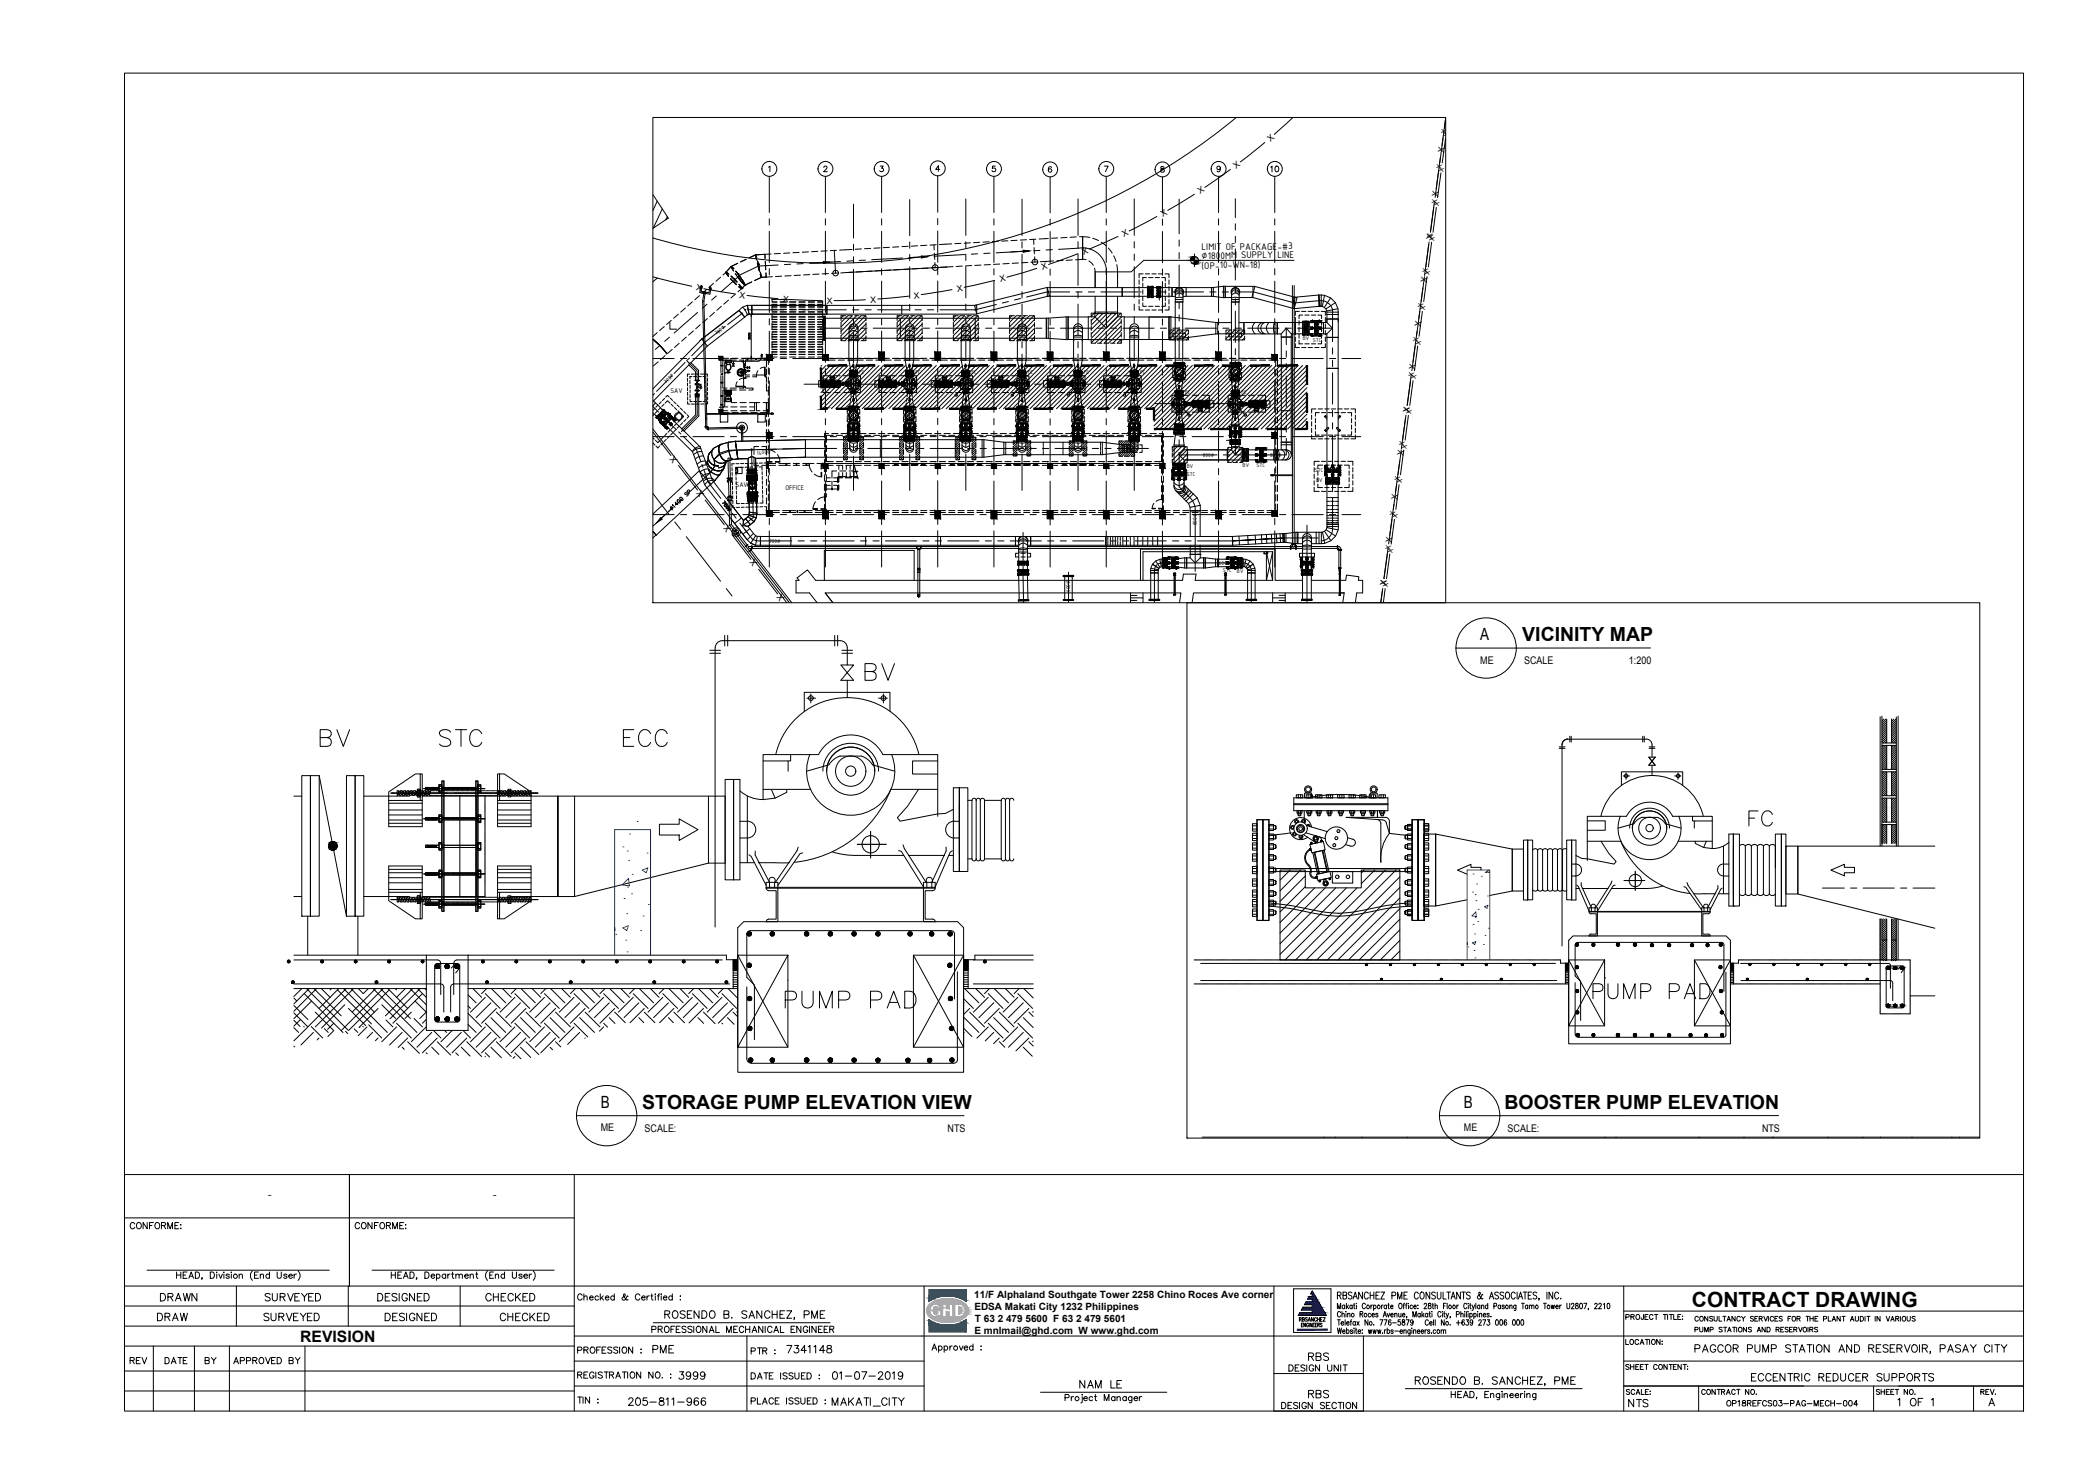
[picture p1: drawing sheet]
<svg xmlns="http://www.w3.org/2000/svg" width="841mm" height="594mm" viewBox="0 0 841 594" stroke-linecap="round" stroke-linejoin="round" font-family="sans-serif">
<defs><g id="words">
<g font-size="11">
<text x="345.4" y="273.8">BV</text>
<text x="127" y="300.2">BV</text>
<text x="175" y="300.2">STC</text>
<text x="248.7" y="300.2">ECC</text>
<text x="313.3" y="405">PUMP PAD</text>
</g>
<g font-size="10.1">
<text x="699.6" y="332">FC</text>
<text x="637.1" y="401.5">PUMP PAD</text>
</g>
<text font-size="8.4" x="677.9" y="523.4">CONTRACT DRAWING</text>
<g font-size="7.8">
<text x="610" y="256.8">VICINITY MAP</text>
<text x="257.3" y="444.1">STORAGE PUMP ELEVATION VIEW</text>
<text x="602.8" y="444.1">BOOSTER PUMP ELEVATION</text>
</g>
<text font-size="7.5" x="678" y="543.6">PAGCOR PUMP STATION AND RESERVOIR, PASAY CITY</text>
<g font-size="7.1">
<text x="265.3" y="529.9">ROSENDO B. SANCHEZ, PME</text>
<text x="565.9" y="556.3">ROSENDO B. SANCHEZ, PME</text>
</g>
<g font-size="6.8">
<text x="593.1" y="256.4">A</text>
<text x="240.7" y="443.7">B</text>
<text x="586.5" y="443.7">B</text>
</g>
<g font-size="6.6">
<text x="63.1" y="522.5">DRAWN</text>
<text x="105.1" y="522.5">SURVEYED</text>
<text x="150.3" y="522.5">DESIGNED</text>
<text x="193.3" y="522.5">CHECKED</text>
<text x="260.3" y="543.3">PME</text>
<text x="314" y="543.3">7341148</text>
<text x="270.9" y="553.9">3999</text>
<text x="332.3" y="553.9">01-07-2019</text>
<text x="431.4" y="557.4">NAM LE</text>
<text x="700.6" y="554.6">ECCENTRIC REDUCER SUPPORTS</text>
<text x="523.2" y="561.3">RBS</text>
<text x="332.3" y="564.4">MAKATI_CITY</text>
<text x="759.2" y="564.4">1 OF 1</text>
</g>
<text font-size="6.3" x="120.3" y="537.7">REVISION</text>
<g font-size="6.2">
<text x="61.7" y="530.2">DRAW</text>
<text x="104.4" y="530.2">SURVEYED</text>
<text x="153.1" y="530.2">DESIGNED</text>
<text x="199.3" y="530.2">CHECKED</text>
<text x="260" y="535.2">PROFESSIONAL MECHANICAL ENGINEER</text>
<text x="523.2" y="546.1">RBS</text>
<text x="250.5" y="564.1">205-811-966</text>
<text x="651.2" y="564.8">NTS</text>
</g>
<g font-size="5.7">
<text x="508" y="70.2">10</text>
<text x="50.8" y="493.5">CONFORME:</text>
<text x="141.1" y="493.5">CONFORME:</text>
<text x="230.4" y="543.3">PROFESSION :</text>
<text x="299.9" y="543.6">PTR :</text>
<text x="50.8" y="547.5">REV</text>
<text x="64.9" y="547.5">DATE</text>
<text x="80.8" y="547.5">BY</text>
<text x="92.4" y="547.5">APPROVED BY</text>
<text x="515.1" y="550.3">DESIGN UNIT</text>
<text x="230.4" y="553.2">REGISTRATION NO. :</text>
<text x="299.9" y="553.5">DATE ISSUED :</text>
<text x="299.9" y="563.7">PLACE ISSUED :</text>
<text x="512.2" y="565.5">DESIGN SECTION</text>
</g>
<g font-size="5.3">
<text x="650.2" y="550">SHEET CONTENT:</text>
<text x="650.5" y="559.9">SCALE:</text>
<text x="680.5" y="559.9">CONTRACT NO.</text>
<text x="750.7" y="559.9">SHEET NO.</text>
<text x="792.3" y="559.9">REV.</text>
<text x="690.7" y="564.4">OP18REFCS03-PAG-MECH-004</text>
</g>
<text font-size="4.9" x="678" y="534.8">PUMP STATIONS AND RESERVOIRS</text>
<g font-size="4.8">
<text x="107.4" y="479.9">-</text>
<text x="197.5" y="479.9">-</text>
</g>
<g font-size="4.2">
<text x="481.5" y="100.1">LIMIT OF PACKAGE-#3</text>
<text x="481.5" y="103.6">∅1800MM SUPPLY LINE</text>
<text x="481.5" y="107.6">(OP-10-WN-18)</text>
<text x="593.1" y="265.9">ME</text>
<text x="610.7" y="266.2">SCALE</text>
<text x="652.7" y="266">1:200</text>
<text x="240.7" y="453.2">ME</text>
<text x="258.3" y="453.5">SCALE:</text>
<text x="379.7" y="453.3">NTS</text>
<text x="586.5" y="453.2">ME</text>
<text x="604.1" y="453.5">SCALE:</text>
<text x="706" y="453.3">NTS</text>
</g>
<g font-size="4">
<text x="292.1" y="147.8">x</text>
<text x="390.4" y="519.8">11/F Alphaland Southgate Tower 2258 Chino Roces Ave corner</text>
<text x="390.4" y="524.7">EDSA Makati City 1232 Philippines</text>
<text x="390.6" y="529.4">T 63 2 479 5600 F 63 2 479 5601</text>
<text x="390.4" y="534.3">E mnlmail@ghd.com W www.ghd.com</text>
</g>
<g font-size="3.5">
<text x="509.1" y="56.8" transform="rotate(-41 509.1 56.8)">X</text>
<text x="578.6" y="61.4" transform="rotate(-83 578.6 61.4)">X</text>
<text x="495.4" y="67.7" transform="rotate(-38 495.4 67.7)">X</text>
<text x="480.9" y="77.8" transform="rotate(-33 480.9 77.8)">X</text>
<text x="576.3" y="78.8" transform="rotate(-83 576.3 78.8)">X</text>
<text x="465.9" y="86.9" transform="rotate(-29 465.9 86.9)">X</text>
<text x="450.3" y="95" transform="rotate(-27 450.3 95)">X</text>
<text x="574" y="96.1" transform="rotate(-83 574 96.1)">X</text>
<text x="434.2" y="102.1" transform="rotate(-21 434.2 102.1)">X</text>
<text x="400.8" y="113" transform="rotate(-14 400.8 113)">X</text>
<text x="417.7" y="108.1" transform="rotate(-18 417.7 108.1)">X</text>
<text x="571.6" y="113.5" transform="rotate(-82 571.6 113.5)">X</text>
<text x="278.8" y="116.3" transform="rotate(12 278.8 116.3)">X</text>
<text x="296.2" y="119.2" transform="rotate(7 296.2 119.2)">X</text>
<text x="366.3" y="119.6" transform="rotate(-7 366.3 119.6)">X</text>
<text x="383.6" y="116.9" transform="rotate(-10 383.6 116.9)">X</text>
<text x="313.7" y="121" transform="rotate(4 313.7 121)">X</text>
<text x="331.2" y="121.7" transform="rotate(-1 331.2 121.7)">X</text>
<text x="348.8" y="121.2" transform="rotate(-3 348.8 121.2)">X</text>
<text x="569.3" y="130.8" transform="rotate(-82 569.3 130.8)">X</text>
<text x="303.7" y="144.3">x</text>
<text x="567" y="148.2" transform="rotate(-82 567 148.2)">X</text>
<text x="290" y="150.6">x</text>
<text x="298.1" y="150.3">x</text>
<text x="290" y="161.2">x</text>
<text x="564.7" y="165.6" transform="rotate(-82 564.7 165.6)">X</text>
<text x="261" y="170.3" transform="rotate(-128 261 170.3)">X</text>
<text x="271.6" y="184.1" transform="rotate(-128 271.6 184.1)">X</text>
<text x="562.3" y="182.9" transform="rotate(-82 562.3 182.9)">X</text>
<text x="282.3" y="197.9" transform="rotate(-128 282.3 197.9)">X</text>
<text x="560" y="200.2" transform="rotate(-83 560 200.2)">X</text>
<text x="293" y="211.8" transform="rotate(-128 293 211.8)">X</text>
<text x="557.7" y="217.6" transform="rotate(-83 557.7 217.6)">X</text>
<text x="303.7" y="225.7" transform="rotate(-128 303.7 225.7)">X</text>
<text x="314.4" y="239.6" transform="rotate(-127 314.4 239.6)">X</text>
<text x="555.3" y="234.9" transform="rotate(-83 555.3 234.9)">X</text>
</g>
<g font-size="3">
<text x="268.6" y="157.3">SAV</text>
<text x="294.7" y="195.3">SAV</text>
<text x="314.7" y="196.5">OFFICE</text>
</g>
<g font-size="2.8">
<text x="579.4" y="53.8" transform="rotate(-82 579.4 53.8)">X</text>
<text x="577.6" y="67.7" transform="rotate(-84 577.6 67.7)">X</text>
<text x="575.7" y="81.6" transform="rotate(-84 575.7 81.6)">X</text>
<text x="573" y="94.5" transform="rotate(98 573 94.5)">X</text>
<text x="573.8" y="95.5" transform="rotate(-84 573.8 95.5)">X</text>
<text x="571.1" y="108.4" transform="rotate(98 571.1 108.4)">X</text>
<text x="572" y="109.4" transform="rotate(-82 572 109.4)">X</text>
<text x="569.2" y="122.2" transform="rotate(98 569.2 122.2)">X</text>
<text x="570.1" y="123.2" transform="rotate(-82 570.1 123.2)">X</text>
<text x="567.4" y="136.1" transform="rotate(98 567.4 136.1)">X</text>
<text x="568.3" y="137.1" transform="rotate(-82 568.3 137.1)">X</text>
<text x="565.5" y="150" transform="rotate(96 565.5 150)">X</text>
<text x="566.4" y="151" transform="rotate(-82 566.4 151)">X</text>
<text x="563.6" y="163.9" transform="rotate(97 563.6 163.9)">X</text>
<text x="564.5" y="164.9" transform="rotate(-82 564.5 164.9)">X</text>
<text x="561.8" y="177.8" transform="rotate(97 561.8 177.8)">X</text>
<text x="562.7" y="178.8" transform="rotate(-82 562.7 178.8)">X</text>
<text x="559.9" y="191.6" transform="rotate(98 559.9 191.6)">X</text>
<text x="560.8" y="192.6" transform="rotate(-82 560.8 192.6)">X</text>
<text x="558.1" y="205.5" transform="rotate(98 558.1 205.5)">X</text>
<text x="558.9" y="206.5" transform="rotate(-82 558.9 206.5)">X</text>
<text x="556.2" y="219.4" transform="rotate(98 556.2 219.4)">X</text>
<text x="557.1" y="220.4" transform="rotate(-82 557.1 220.4)">X</text>
<text x="554.4" y="233.3" transform="rotate(98 554.4 233.3)">X</text>
<text x="555.2" y="234.3" transform="rotate(-82 555.2 234.3)">X</text>
</g>
<g font-size="2.4">
<text x="287.1" y="134.4" transform="rotate(-38 287.1 134.4)">700∅</text>
<text x="522" y="136.2">BV</text>
<text x="526" y="136.8">STC</text>
<text x="344.3" y="149.9">FC</text>
<text x="366.8" y="149.9">FC</text>
<text x="389.3" y="149.9">FC</text>
<text x="411.8" y="149.9">FC</text>
<text x="434.3" y="149.9">FC</text>
<text x="456.8" y="149.9">FC</text>
<text x="267" y="153.8" transform="rotate(-45 267 153.8)">700∅</text>
<text x="474.9" y="157.8">FC</text>
<text x="497.4" y="157.8">FC</text>
<text x="303.2" y="182.1" transform="rotate(-2 303.2 182.1)">1400∅</text>
<text x="481.9" y="183.1">800∅</text>
<text x="508.9" y="183">800∅</text>
<text x="475.5" y="187.6">BV</text>
<text x="475.5" y="190.7">STC</text>
<text x="497.9" y="187.1">BV</text>
<text x="503.4" y="187.2">STC</text>
<text x="526.8" y="189.3">STC</text>
<text x="527.3" y="193.2">BV</text>
<text x="479.6" y="210.4" transform="rotate(-90 479.6 210.4)">800∅</text>
<text x="308.2" y="217.4">700∅</text>
<text x="488.4" y="226.2">600∅</text>
<text x="490" y="229.1">STC</text>
<text x="495.6" y="229.6">BV</text>
<text x="428.8" y="237.1" transform="rotate(-90 428.8 237.1)">600∅</text>
</g>
</g></defs>
<!-- layer: grid nos -->
<g fill="none" stroke="#000" stroke-width=".4">
<path d="M268.4 129.2v2.7h2.7M629.7 336.5v24M626 340.5v16"/>
<circle cx="308.3" cy="67.7" r="2.98"/>
<circle cx="330.7" cy="67.7" r="2.98"/>
<circle cx="353.3" cy="67.7" r="2.98"/>
<circle cx="375.7" cy="67.4" r="2.98"/>
<circle cx="398.3" cy="67.7" r="2.98"/>
<circle cx="420.8" cy="67.9" r="2.98"/>
<circle cx="443.3" cy="67.7" r="2.98"/>
<circle cx="465.8" cy="67.9" r="2.98"/>
<circle cx="488.3" cy="67.7" r="2.98"/>
</g>
<!-- layer: GRID_TXT45 -->
<path d="M307.9 67l.6-.5v2.3M330.1 67.1l.4-.6 .9 .5-.3 .7-1.1 1.1h1.5M352.7 66.5h1.2l-.7 .9a.76 .76 0 0 1 .6 1.2 .76 .76 0 0 1-1.3-.2M376.5 67.8h-1.6l1.1-1.4v2.2M398.8 66.5h-1.1l-.1 1a.8 .8 0 0 1 1.2 0 .8 .8 0 0 1-.2 1.2 .8 .8 0 0 1-1.1-.3M421.3 67.1l-.1-.2a1.09 1.09 0 0 0-1.3 .8 1.09 1.09 0 0 0 .8 1.3 .69 .69 0 0 0 .7-.7 .69 .69 0 0 0-.6-.7 .69 .69 0 0 0-.8 .7M442.5 66.5h1.5l-1.1 2.3M465.2 66.9v.6a.91 .91 0 0 1 1.1 .3 .91 .91 0 0 1 0 1.1h-1.1a.91 .91 0 0 1 0-1.1 .91 .91 0 0 1 1.1-.3v-.6zM489 67.3a.7 .7 0 0 1-1 .6 .7 .7 0 0 1-.3-1 .7 .7 0 0 1 1.1 0l.2 .4a1.12 1.12 0 0 1-.9 1.5l-.4-.3" fill="none" stroke="#000" stroke-width=".4"/>
<!-- layer: DIM -->
<g fill="none" stroke="#000" stroke-width=".4">
<path d="M495.3 47.1a255.6 255.6 0 0 1-233.7 48.2M506.7 57.1l-9.7 7.8M518 47.1l-7.4 6.7M579.2 47.4l-2.3 17.8M579.2 47.6l-.4 3.7M579.2 55.4l-1.3 9.9M261.6 78l6.2 9.4M478.6 77.8l-10.7 6.5M493 67.9l-10.3 7.2M577.1 63.2l-2.1 15.9M577.4 69.2l-1.4 9.9M263.3 80.6l-1.7 3.7"/>
<path d="M265.4 83.7l-3.6 7.7M267.3 86.8l-.5 1.2M341.4 99.9l-5 .3M345.2 99.7l-2.5 .2M348.9 99.5l-2.5 .1M352.7 99.3l-2.5 .1M356.4 99.1l-2.5 .1M360.1 98.9l-2.5 .1M363.9 98.7l-2.5 .1M367.6 98.5l-2.5 .1M371.4 98.2l-2.5 .2M374.2 98.1l.1 2"/>
<path d="M375.1 98l-2.5 .2M381.4 97.7l-5 .3M385.1 97.5l-2.5 .1M388.8 97.3l-2.5 .1M392.6 97.1l-2.5 .1M396.3 96.8l-2.5 .2M400.1 96.6l-2.5 .2M403.8 96.5l-2.5 .1M407.6 96.3l-2.5 .1M411.3 96l-2.5 .2M414.2 95.9v2M414.3 99.2l.2 2.5"/>
<path d="M415.1 95.8l-2.5 .2M420 95.5l-3.7 .2M423.8 95.3l-2.5 .1M424.2 99.9l7.8-.5a9.5 9.5 0 0 1 11.3 9.4v22.7M427.5 95.1l-2.5 .2M431.3 94.9l-2.5 .2M432.5 94.9l1.3-.1v9.1M433.8 99.3h.1M433.8 99.2v.1M436.6 95.1l-2.8-.3v9M437.8 95.4l2.4 1M441.2 97l2 1.5"/>
<path d="M444.1 99.4l1.5 2M447.9 94.7l-11.4 5.1M463.5 86.7l-11.1 5.8M572.6 96.9l-1.8 13.4M573.6 97l-1.3 9.9M574.8 80.6l-1.7 12.4M575.5 83.1l-1.3 9.9M261.6 110.9l15.5 3.8M263.4 111.4l-1.8 1.4M280.3 118.4l-1.9 1.7M282 115.6l12.4 2.1M283.1 116l-1.9 1.6"/>
<path d="M285.9 113.5l-1.9 1.6M287 118.6l-1.9 1.6M288.7 111l-1.8 1.7M290.8 109.1l1.2 .7zM290.8 109.2h.1M290.8 109.1l1.1 1.6-1.1-1.5M290.8 109.1v.1M291.1 109l-1.4 1.2M292.7 111.6l2.4 2.4M292.9 110.6l1.1 1M293 110.6l2.3 2.4-1.3-1.4M293 106.8l1 .9"/>
<path d="M293 106.8l.9 1.8M293 106.8l.9 1.7M293 106.8l-2.2 2.3M294 111.6h.1M294.1 113.1l-1.4-1.4 2.4 2.3M294.1 113.1l1 .9M294.1 113.1h.1M294.6 109.6l2.6 3.4zM294.7 117.8l-1.9 1.6M294.8 108.7l.9 1.1M295.6 105.5l-2.6 1.3M295.7 109.8h.1"/>
<path d="M295.7 109.8l1.4 1.9M295.8 111.2h.1M295.8 111.2l1.4 1.8zM296 114.8l.9 .7 .3 .1v-.2M296.1 114.9l1.1 .7M297.1 111.7l1.4 2.5M297.2 115.6l-1.5 1.3M297.2 115.4l-1.1-1.5 1.1 1.7M297.2 113l1.3 1.2zM297.2 115.4h.1M297.2 115.4v.2M297.2 115.6h.1"/>
<path d="M298.5 114.2h.1M298.5 114.2l-1.3 1.4M299 103.9l-2.3 1M299.3 118.3l12.4 1.3M301.2 112.9l-2.7 1.3M302.7 102.1l.5 1.3M302.7 102.1l.5 1.2M302.7 102.1l.5 2M302.7 102.1h.1M302.7 102.1l-2.6 1.2M303.5 105.4l.4 1.9M303.5 104.5l.4 1.4"/>
<path d="M303.9 105.9h.1M303.9 105.9l.4 2M304 107.3l.3 1.3M304 107.3h.1M304.6 109l.5 2M304.6 109.8l.5 1.3M305.1 111h.1M305.1 111.1h.1M305.1 111.1l-2.7 1.3M306.5 101.9v1.6M306.5 101.9l-3.8 .2M306.6 104.8l.2 3.3"/>
<path d="M306.7 106.4h.1M306.9 109.3l.1 1.7M307 111l-1.9 .1M309 101.8l-2.5 .1M309.3 119.5v1.2M309.3 119.9h2.5M309.5 110.9l-2.5 .1M311.8 106.2l-7.9 .4-7 3.3-8 7M312.7 101.5l-2.5 .2M313.1 119.9h2.5M313.2 110.6l-2.5 .2M316.5 101.3l-2.5 .2"/>
<path d="M316.8 105.9l-2.5 .1M317 110.4l-2.5 .2M320.2 101.1l-2.5 .1M320.7 110.2l-2.5 .1M321.8 105.6l-2.5 .1M323.9 100.9l-2.4 .1M324.5 110l-2.5 .1M327.7 100.7l-2.5 .1M328.2 109.8l-2.5 .1M331.4 100.5l-2.5 .1M331.9 109.6l-2.4 .1M334.3 100.3l.5 9.1"/>
<path d="M335.2 100.3l-2.5 .1M335.7 109.4l-2.5 .1M336.8 104.8l-12.5 .6M339.4 109.2l-2.5 .1M341.8 104.5l-2.5 .1M341.9 109l-2.5 .2M345.7 108.8l-2.5 .2M346.8 104.2l-2.5 .1M349.4 108.6l-2.5 .1M353.2 108.4l-2.5 .1M356.9 108.2l-2.5 .2M360.7 108l-2.5 .1"/>
<path d="M361.7 103.4l-12.4 .6M364.2 118.6l-12.5 1.2M364.4 107.8l-2.5 .1M366.7 103.1l-2.5 .1M368.1 107.6l-2.5 .1M371.7 102.8l-2.5 .1M371.9 107.4l-2.5 .1M374.4 101.4l.1 2.5M374.6 105.1l.1 2.1M375.6 107.2l-2.5 .1M379.4 107l-40 2.2M379.4 107l-2.5 .1"/>
<path d="M381.4 116l-12.3 2M381.9 106.8l-2.5 .2M385.6 106.6l-2.5 .2M386.7 102l-12.5 .6M389.4 106.4l-2.5 .1M391.7 101.7l-2.5 .1M393.1 106.2l-2.5 .1M396.7 101.4l-2.5 .1M396.8 106l-2.5 .1M398.5 112.3l-12.2 2.8M400.6 105.8l-2.5 .1M404.3 105.6l-2.5 .1"/>
<path d="M408.1 105.4l-2.5 .1M408.9 119.6l-2.4 .6M411.7 100.6l-12.5 .7M411.8 105.1l-2.5 .2M414.5 102.9l.2 2.1M415.4 107.5l-12 3.6M415.6 104.9l-2.5 .2M416.7 100.3l-2.5 .1M419.6 118.7h40.2M419.6 115.2h40.2M419.6 115.1l-29.1 7.2M420 117h8.6"/>
<path d="M420 116.8l-8.7 2.2M420.5 118.5l-29.2 7.2M421.7 100l-2.5 .1M422.2 104.5l-5.4 .3M425.9 104.3l-2.5 .2M429.7 104.1l-2.5 .2M431.1 117h2.5M431.9 101.6l-11.8 4.3M433.8 103.8l1.4 .2M433.8 103.9l-2.9 .2M436.1 117h2.5M436.3 104.5l1.8 1.8"/>
<path d="M438.5 107.4l.3 1.4M438.8 108.9v6.3M438.8 118.7v6.9M441.1 117h16.2M446.2 102.5l1 2.3M447.5 106l.3 2.8v6.4M447.8 118.7v6.9M456.4 112.1v1.8M456.4 114.8v1.7M456.4 117.4v1.8M457.9 113.4v1.8M457.9 116.1v1.7"/>
<path d="M457.9 118.7v1.8M458 109.7h-1.6v1.6M458.9 109.7h1.7M459.3 111.2h-1.4v1.4M459.8 117h2.5M460.2 111.2h1.8M461.5 109.7h1.8M461.9 115.2h24.3l4-.5h12.4l16.3 4.4 9.5-.9a6.9 6.9 0 0 1 7.8 6.8v85M461.9 118.7h9M462.8 111.2h1.8M464.2 109.7h1.7M464.7 117h2.5"/>
<path d="M465.5 111.2h1.4v1.4M466.8 109.7h1.6v1.6M466.9 113.4v1.8M466.9 116.1v1.7M466.9 118.7v1.8M468.4 112.1v1.8M468.4 114.8v1.7M468.4 117.4v1.8M469.7 117h12.5M470.9 116.9a1.55 1.55 0 0 1 1.6-1.5 1.55 1.55 0 0 1 1.5 1.5M470.9 117v28.2h3v-24.2h-3M470.9 119.4l1.6-.3 1.5 .3"/>
<path d="M471 117.4a1.55 1.55 0 0 1 1.5-1.3 1.55 1.55 0 0 1 1.5 1.3M471 118.3a1.76 1.76 0 0 1 3 0M474 118.7h12.2l4 .5h3.3M474 117v4M476 104.3h5.2M478.6 101.7v5.2M484.7 117h2.5M489.7 117h2.5M493.5 116.9a1.55 1.55 0 0 1 1.5-1.5 1.55 1.55 0 0 1 1.5 1.5M493.5 117l-.1 28.4h3v-24.4h-3M493.5 119.4l1.5-.3 1.5 .3M493.5 117.4a1.55 1.55 0 0 1 1.5-1.3 1.55 1.55 0 0 1 1.5 1.3"/>
<path d="M493.5 118.3a1.76 1.76 0 0 1 3 0M494.8 117h7.5l16.4 4.4 10-1M496.5 119.2h5.5l16.6 4.4 10.4-.9M496.5 117v4M518.1 119.1l1.6 .2M518.5 104.3h-60.2l-5.1 4.6h-5.4M570.8 110.8l-5.1 37.7M571.8 110.9l-1.3 9.9M261.6 135.9l2.3 2.1zM263.3 133.3l-1.7 1.5M263.9 137.9l3.3 3.9M264.5 138.3l-1.9 1.7"/>
<path d="M266.2 130.8l-1.9 1.6M268.2 135.1l-1.9 1.6M269 128.3l-1.9 1.7M269.3 140l-1.9 1.6M271.8 125.8l-1.9 1.7M272.1 137.5l-1.8 1.7M274.6 123.4l-1.9 1.6M275 135l-1.9 1.7M277.4 120.9l-1.8 1.6M277.8 132.6l-1.9 1.6M279.5 125.2l-9.4 8.2M280.6 130.1l-1.9 1.6"/>
<path d="M281.2 135.8l-19.6 19.9M283.3 121.9l-1.9 1.6M283.4 127.6l-1.8 1.7M286.3 125.2l-1.9 1.6M289.1 122.7l-1.9 1.6M291.9 120.2l-1.9 1.7M298.4 124.1h.1M299.4 122.3l-2 .8-17 13.3M299.4 126.1h.1M299.4 122.3h91.9M299.4 124.1h14.7M299.4 126.1l-15.8 12.4-6.8 6.8"/>
<path d="M299.4 126v.1M299.9 135.9v-.4l.3 .2 .2-.2 .1 .5M299.9 134.9v.3h.3v-.4h.3v.5M299.9 134.5v-.4l.3 .2 .2-.2 .1 .5M299.9 133.4v.4h.3v-.4h.3v.4M300.1 125.8l-.7 .3M300.1 125.8h.1M300.8 125.8h.2M301 126.6v16.2M301.2 125.8h90.1M301.3 125.8h.1M301.3 125.8l-1.3 .1"/>
<path d="M309.3 125.7v2.5M309.3 129.5v2.5h2M309.3 133.3v2.4M309.3 139h2M309.3 138h2M309.3 137h2M309.3 136h2M309.3 135h2M309.3 134h2M309.3 133h2M309.3 131h2M309.3 130h2"/>
<path d="M309.3 129h2M309.3 128h2M309.3 127h2M309.3 126h2M309.3 125h2M309.3 139.9h2M309.3 138.9h2M309.3 137.9h2M309.3 135.9h2M309.3 134.9h2M309.3 133.9h2M309.3 132.9h2"/>
<path d="M309.3 131.9h2M309.3 130.9h2M309.3 129.9h2M309.3 128.9h2M309.3 127.9h2M309.3 126.9h2M309.3 125.9h2M309.3 124.9h2M309.3 124h2M309.3 123h2M309.3 121h2M309.3 120h1.5"/>
<path d="M309.3 123.9h2M309.3 122.9h2M309.3 121.9h2M309.3 120.9h2M311.3 122h-2v2.5M311.3 136.9l-2 .1v2.5M312.1 120h2.5M312.6 139h2.5M312.6 138h2.5M312.6 137h2.5M312.6 136h2.5M312.6 135h2.5"/>
<path d="M312.6 134h2.5M312.6 133h2.5M312.6 132h2.5M312.6 131h2.5M312.6 130h2.5M312.6 129h2.5M312.6 128h2.5M312.6 127h2.5M312.6 126h2.5M312.6 125h2.5M312.6 139.9h2.5M312.6 138.9h2.5"/>
<path d="M312.6 137.9h2.5M312.6 136.9h2.5M312.6 135.9h2.5M312.6 134.9h2.5M312.6 133.9h2.5M312.6 132.9h2.5M312.6 131.9h2.5M312.6 130.9h2.5M312.6 129.9h2.5M312.6 128.9h2.5M312.6 127.9h2.5M312.6 126.9h2.5"/>
<path d="M312.6 125.9h2.5M312.6 124.9h2.5M312.6 124h2.5M312.6 123h2.5M312.6 122h2.5M312.6 121h2.5M312.6 123.9h2.5M312.6 122.9h2.5M312.6 121.9h2.5M312.6 120.9h2.5M315.8 120h1.4M316.4 139h2.5"/>
<path d="M316.4 138h2.5M316.4 137h2.5M316.4 136h2.5M316.4 135h2.5M316.4 134h2.5M316.4 133h2.5M316.4 132h2.5M316.4 131h2.5M316.4 130h2.5M316.4 129h2.5M316.4 128h2.5M316.4 127h2.5"/>
<path d="M316.4 126h2.5M316.4 125h2.5M316.4 139.9h2.5M316.4 138.9h2.5M316.4 137.9h2.5M316.4 136.9h2.5M316.4 135.9h2.5M316.4 134.9h2.5M316.4 133.9h2.5M316.4 132.9h2.5M316.4 131.9h2.5M316.4 130.9h2.5"/>
<path d="M316.4 129.9h2.5M316.4 128.9h2.5M316.4 127.9h2.5M316.4 126.9h2.5M316.4 125.9h2.5M316.4 124.9h2.5M316.4 124h2.5M316.4 123h2.5M316.4 122h2.5M316.4 121h2.5M316.4 123.9h2.5M316.4 122.9h2.5"/>
<path d="M316.4 121.9h2.5M316.4 120.9h2.5M316.6 124.1h2.5M316.7 120l12.5 .4M320.1 139h2.5M320.1 138h2.5M320.1 137h2.5M320.1 136h2.5M320.1 135h2.5M320.1 134h2.5M320.1 133h2.5M320.1 132h2.5"/>
<path d="M320.1 131h2.5M320.1 130h2.5M320.1 129h2.5M320.1 128h2.5M320.1 127h2.5M320.1 126h2.5M320.1 125h2.5M320.1 139.9h2.5M320.1 138.9h2.5M320.1 137.9h2.5M320.1 136.9h2.5M320.1 135.9h2.5"/>
<path d="M320.1 134.9h2.5M320.1 133.9h2.5M320.1 132.9h2.5M320.1 131.9h2.5M320.1 130.9h2.5M320.1 129.9h2.5M320.1 128.9h2.5M320.1 127.9h2.5M320.1 126.9h2.5M320.1 125.9h2.5M320.1 124.9h2.5M320.1 124h2.5"/>
<path d="M320.1 123h2.5M320.1 122h2.5M320.1 121h2.5M320.1 123.9h2.5M320.1 122.9h2.5M320.1 121.9h2.5M320.1 120.9h2.5M321.6 124.1h2.5M323.9 139h2.5M323.9 138h2.5M323.9 137h2.5M323.9 136h2.5"/>
<path d="M323.9 135h2.5M323.9 134h2.5M323.9 133h2.5M323.9 132h2.5M323.9 131h2.5M323.9 130h2.5M323.9 129h2.5M323.9 128h2.5M323.9 127h2.5M323.9 126h2.5M323.9 125h2.5M323.9 139.9h2.5"/>
<path d="M323.9 138.9h2.5M323.9 137.9h2.5M323.9 136.9h2.5M323.9 135.9h2.5M323.9 134.9h2.5M323.9 133.9h2.5M323.9 132.9h2.5M323.9 131.9h2.5M323.9 130.9h2.5M323.9 129.9h2.5M323.9 128.9h2.5M323.9 127.9h2.5"/>
<path d="M323.9 126.9h2.5M323.9 125.9h2.5M323.9 124.9h2.5M323.9 124h2.5M323.9 123h2.5M323.9 122h2.5M323.9 121h2.5M323.9 123.9h2.5M323.9 122.9h2.5M323.9 121.9h2.5M323.9 120.9h2.5M326.6 124.1h12.5"/>
<path d="M327.6 139h2M327.6 138h2M327.6 137h2M327.6 136h2M327.6 135h2M327.6 134h2M327.6 133h2M327.6 132h2M327.6 131h2M327.6 130h2M327.6 129h2M327.6 128h2"/>
<path d="M327.6 127h2M327.6 126h2M327.6 125h2M327.6 139.9h2M327.6 138.9h2M327.6 137.9h2M327.6 136.9h2M327.6 135.9h2M327.6 134.9h2M327.6 133.9h2M327.6 132.9h2M327.6 131.9h2"/>
<path d="M327.6 130.9h2M327.6 129.9h2M327.6 128.9h2M327.6 127.9h2M327.6 126.9h2M327.6 125.9h2M327.6 124.9h2M327.6 124h2M327.6 123h2M327.6 122h2M327.6 121h2M327.6 123.9h2"/>
<path d="M327.6 122.9h2M327.6 121.9h2M327.6 120.9h2M328.6 131.5h8.8M329.6 120.4v2.7M329.6 124.4v2.5M329.6 128.1v2.5M329.6 131.9v2.5M329.6 135.6v2.5M329.6 139.3v2.7h-2M329.9 126.6h.4v9.7h-.4zM330.3 126.6h.4v9.7h-.4z"/>
<path d="M330.7 135.5h9.5M330.7 127.5h88.5M337 129.3v1.7M337 131.9v1.8M337.9 126.5l-.9 .9M338.9 126.5h-1.9v1.9M339.7 126.5l-2.7 2.7M339.8 126.5h1.8M339.8 136.5h1.8M339.9 131.5h2.5M340.2 135h3.6M340.2 131.5v4.5"/>
<path d="M340.2 134.7l1.8-.4 1.8 .4M340.2 133.4a2.1 2.1 0 0 1 3.6 0M340.2 132.1a1.8 1.8 0 0 1 1.8-1.5 1.8 1.8 0 0 1 1.8 1.5M340.2 131.5a1.76 1.76 0 0 1 1.8-1.8 1.76 1.76 0 0 1 1.8 1.8M341.4 126.5l-4.4 4.4M341.6 124.1h2.5M342.4 126.5h1.8M342.4 136.5h1.8M343.2 126.5l-6.2 6.2M343.8 131.5v4.5M343.8 135.5h18.9M344.9 131.5h2.5"/>
<path d="M346.6 124.1h2.5M346.7 120.1l-12.5 .3M346.8 126.5l-9.8 9.8M347 128.4v-1.9h-2l-8 8v2h1.9M347 134.5v2h-2M347 129.3v1.7M347 131.9v1.8M347 128l-8.5 8.5M347 129.8l-6.7 6.7M347 131.6l-4.9 4.9M347 133.3l-3.2 3.2M347 135.1l-1.4 1.4"/>
<path d="M349.9 131.5h12.5M351.6 124.1h12.5M359.5 129.3v1.7M359.5 131.9v1.8M360.4 126.5l-.9 .9M361.4 126.5h-1.9v1.9M362.2 126.5l-2.7 2.7M362.3 126.5h1.7M362.3 136.5h1.7M362.7 135h3.6M362.7 131.5v4.5M362.8 134.7l1.7-.4 1.8 .4"/>
<path d="M362.8 133.4a2.1 2.1 0 0 1 3.5 0M362.8 132.1a1.8 1.8 0 0 1 1.7-1.5 1.8 1.8 0 0 1 1.8 1.5M362.8 131.5a1.76 1.76 0 0 1 1.7-1.8 1.76 1.76 0 0 1 1.8 1.8M364 126.5l-4.5 4.4M364.9 131.5h2.5M364.9 126.5h1.8M364.9 136.5h1.8M365.7 126.5l-6.2 6.2M366.3 131.5v4.5M366.3 135.5h18.9M366.6 124.1h2.5M367.5 126.5l-8 8v2h1.9"/>
<path d="M367.6 126.5h1.9v1.9M369.2 126.5l-9.7 9.8M369.5 134.5v2h-1.9M369.5 129.3v1.7M369.5 131.9v1.8M369.5 128l-8.5 8.5M369.5 129.8l-6.7 6.7M369.5 131.6l-5 4.9M369.5 133.3l-3.2 3.2M369.5 135.1l-1.4 1.4M369.9 131.5h2.5M371.6 124.1h2.5"/>
<path d="M374.9 131.5h12.5M376.6 124.1h14.7M382 129.3v1.7M382 131.9v1.8M382.9 126.5l-.9 .9M383.9 126.5h-1.9v1.9M384.7 126.5l-2.7 2.7M384.8 126.5h1.8M384.8 136.5h1.8M385.2 135h3.6M385.2 131.5v5.1M385.2 134.7l1.8-.4 1.8 .4"/>
<path d="M385.2 133.4a2.1 2.1 0 0 1 3.6 0M385.2 132.1a1.8 1.8 0 0 1 1.8-1.5 1.8 1.8 0 0 1 1.8 1.5M385.2 131.5a1.76 1.76 0 0 1 1.8-1.8 1.76 1.76 0 0 1 1.8 1.8M386.4 126.5l-4.4 4.4M387.4 126.5h1.8M387.4 136.5h1.8M388.2 126.5l-6.2 6.2M388.8 131.5v5.1M388.8 135.5h18.9M389.9 131.5h2.5M390 126.5l-8 8v2h1.9M390.1 126.5h1.9v1.9"/>
<path d="M391.8 126.5l-9.8 9.8M392 134.5v2h-1.9M392 129.3v1.7M392 131.9v1.8M392 128l-8.5 8.5M392 129.8l-6.7 6.7M392 131.6l-4.9 4.9M392 133.3l-3.2 3.2M392 135.1l-1.4 1.4M394.9 131.5h2.5M399.2 122l-8.7 2.1M399.9 131.5h12.5"/>
<path d="M404 120.8l-2.4 .6M404.5 129.3v1.7M404.5 131.9v1.8M405.4 126.5l-.9 .9M406.4 126.5h-1.9v1.9M407.2 126.5l-2.7 2.7M407.3 126.5h1.7l-4.5 4.4M407.3 136.5h1.7M407.7 135h3.6M407.7 131.5v5.1M407.8 134.7l1.7-.4 1.8 .4M407.8 133.4a2.1 2.1 0 0 1 3.5 0"/>
<path d="M407.8 132.1a1.8 1.8 0 0 1 1.7-1.5 1.8 1.8 0 0 1 1.8 1.5M407.8 131.5a1.76 1.76 0 0 1 1.7-1.8 1.76 1.76 0 0 1 1.8 1.8M409.9 126.5h1.8M409.9 136.5h1.8M410.7 126.5l-6.2 6.2M411.2 136v8.3l-.8 4.4h-2v-.5h2M411.2 136h-3.6v8.3h3.6M411.2 136v.6M411.3 135.5l18.9 .5M411.3 131.5v4.5M412.5 126.5l-8 8v2h1.9M412.6 126.5h1.9v1.9"/>
<path d="M414.2 126.5l-9.7 9.8M414.5 134.5v2h-1.9M414.5 129.3v1.7M414.5 131.9v1.8M414.5 128l-8.5 8.5M414.5 129.8l-6.7 6.7M414.5 131.6l-5 4.9M414.5 133.3l-3.2 3.2M414.5 135.1l-1.4 1.4M414.9 131.5h2.5M419.9 131.5h2.5M424.9 131.5h12.5"/>
<path d="M428 127h8M428 126.9l-8.8 .6M430.2 136v8.3h3.4M430.2 135h3.5M430.2 136h3.4M430.2 131.5v4.5M430.2 134.7l1.8-.4 1.7 .4M430.2 133.4a2.1 2.1 0 0 1 3.5 0M430.2 132.1a1.8 1.8 0 0 1 1.8-1.5 1.8 1.8 0 0 1 1.7 1.5M430.2 131.5a1.76 1.76 0 0 1 1.8-1.8 1.76 1.76 0 0 1 1.7 1.8M430.2 136v.6M433.6 136v8.3l-.7 4.4h-2v-.5h2"/>
<path d="M433.7 136h19M433.7 136v.6M433.7 131.5v4.5M437.2 128v1.7M437.2 130.6v1.8M437.2 133.2v1.8M438.5 125.5l-1.3 1.2M438.7 125v1.9h-2.7M438.9 125.5h-1.7v1.6M439.7 125.5h1.8M439.7 137.5h1.8M439.9 131.5h2.5"/>
<path d="M440.2 125.5l-3 3M442 125.5l-4.8 4.7M442.4 125.5h1.7M443.8 125.5l-6.6 6.5M444.9 131.5h2.5M445 125.5h1.8M445 137.5h1.8M445.5 125.5l-8.3 8.3M447.3 125.5l-10.1 10M447.6 125.5h1.7v1.6l-10.5 10.4h-1.6v-1.7M447.8 125v1.9h2.6M449.1 125.5l-11.9 11.8"/>
<path d="M449.3 135.8v1.7h-1.7M449.3 128v1.7M449.3 130.6v1.8l-5.2 5.1h-1.7zM449.3 133.2v1.8M449.3 128.8l-8.7 8.7M449.3 134.1l-3.4 3.4M449.3 135.9l-1.6 1.6M449.9 131.5h12.5M450.4 127h18.8M452.6 136h3.6v8.3l-.8 4.4h-2v-.5h2M452.6 136v8.3h3.6M452.7 135h3.5"/>
<path d="M452.7 131.5v4.5M452.7 134.7l1.8-.4 1.8 .4M452.7 133.4a2.1 2.1 0 0 1 3.6 0M452.7 132.1a1.8 1.8 0 0 1 1.8-1.5 1.8 1.8 0 0 1 1.8 1.5M452.7 131.5a1.76 1.76 0 0 1 1.8-1.8 1.76 1.76 0 0 1 1.7 1.8M456.2 131.5v4.5M456.4 122.6v1.6h1.6M456.4 120v1.8M457.9 121.3v1.4h1.4M458.9 124.2h1.7M460.2 122.7h1.8M461.5 124.2h1.8"/>
<path d="M462.8 122.7h1.8M464.2 124.2h1.7M464.9 131.5h2.5M466.9 121.3v1.4h-1.4M468.4 122.6v1.6h-1.6M468.4 126.9l2.5 .3M468.4 120v1.8M468.7 134.6v1.6h2M469.9 131.5h2.5M470.4 132.2l-1.7 1.8M470.7 132.2h-2v1.6M470.9 135.8l-14.7 .2"/>
<path d="M470.9 120h3.1M471.6 136.2h1.7M471.6 132.2h1.7M472 133.5h-2.1v1.4h2.1M472.2 132.2l-3.5 3.5M472.9 133.5h2.1v1.4h-2.1M473.9 127.5l13.2 1.7h6.4M474 132.2l-4 4M474.2 132.2h2v1.6M474.9 131.5h12.5M475.8 132.2l-4.1 4M476.2 134.6v1.6h-2"/>
<path d="M476.2 133.5l-2.7 2.7M476.2 135.3l-.9 .9M487.9 129.2v4.6M489.9 131.5h2.5M491.2 134.6v1.6h2M492.9 132.2l-1.7 1.8M493.2 132.2h-2v1.6M493.5 120h3M493.5 133.7l-6.4 .1-13.2 1.7M494.1 136.2h1.7M494.1 132.2h1.7M494.5 133.5h-2.1v1.4h2.1"/>
<path d="M494.7 132.2l-3.5 3.5M494.9 131.5h2.5M495.4 133.5h2.1v1.4h-2.1M496.5 133.7l9.6 .1M496.5 132.2l-4 4M496.7 132.2h2v1.6M498.3 132.2l-4 4M498.7 134.6v1.6h-2M498.7 133.5l-2.7 2.7M498.7 135.3l-.9 .9M499.9 131.5h12.5M504.7 129.9l1.6-.7h4.6v4.6h-4.6a2.3 2.3 0 0 1-2.1-1.5 2.3 2.3 0 0 1 .5-2.4z"/>
<path d="M506.2 129.2h-9.7M506.9 129.2a2.39 2.39 0 0 0-1.7 2.3 2.39 2.39 0 0 0 1.7 2.2M508.5 129.2a2.86 2.86 0 0 0 0 4.5M510.6 129.2l-.3 1.9 .3 2.6M510.9 133.8h2.4v46.4M510.9 129.2h11.1M514.9 131.5h2.5M517.4 135v47.2M519 137.7v1.5h1.6M519 127.2v1.7M519 129.8v1.8M519 132.4v1.8"/>
<path d="M519 135v1.8M519.9 131.5h2.5M520.5 136.3v1.4h1.4M520.5 128.5v1.7M520.5 131.1v1.8M520.5 133.7v1.8M520.6 124.7h-1.6v1.6M521.5 139.2h1.8M521.5 124.7h1.8M521.9 126.2h-1.4v1.4M522 133.7l-4.6 .1M522.8 137.7h1.8"/>
<path d="M522.8 126.2h1.8M524.1 139.2h1.8M524.1 124.7h1.8M524.9 131.5h8.8M525.5 137.7h1.7M525.5 126.2h1.7M526.8 139.2h1.7M526.8 124.7h1.7M528.1 126.2h1.4v1.4M528.4 122.8a2.61 2.61 0 0 1 3.2 3.2M529.4 124.7h1.6v1.6M529.5 136.3v1.4h-1.4"/>
<path d="M529.5 128.5v1.7M529.5 131.1v1.8M529.5 133.7v1.8M531 137.7v1.5h-1.6M531 127.2v1.7M531 129.8v1.8M531 132.4v1.8M531 135v1.8M531.6 129.2l2.3 2.3-2.3 2.3M531.6 129.2h-1.3v4.6h1.3M531.6 133.8v1.4h4.6M531.7 126v2.9"/>
<path d="M531.7 135.2v75.7M533.9 124.1v12.7M533.9 139.3v2.5M536.2 127.8h-4.6v1.4M568 138.6l-1.3 9.9M569.9 124.7l-1.3 10M263.7 144.9l-1.9 1.7M266.5 142.4l-1.9 1.7M276.9 145.3l3 3v4.1M276.9 145.3l-.6 .2-.3 .7M278.7 152.4v-3.6l-2.7-2.6-14.2 14.4M278.7 158.7v7.4l-5.5 5.7-11.4-11.2"/>
<path d="M279.9 152.5l-1.2 1.3M280 158.7v8l-5.9 6 6.4 6.3 5 13.4M280 156.6l-1.3 1.2M288.1 142.8h1.5v1.5h-1.5zM288.9 150.5v2.9h.7v-2.9M288.9 153.1h.7v.3h-.7zM288.9 146.4h.7v.2h-.7zM288.9 144.3v2.1h.7M289.6 146.4h-.7v2.9M289.6 144.3h1.7M289.6 143.5h2.4M289.6 144.3v5"/>
<path d="M290.2 158l.1-1.7 2.5 .1v1.6M290.5 144.3h2.7v1h-2.7zM290.7 156.3v1.7M290.8 144.4v.7M290.8 145.3l-.2 .2h.4M290.9 156.5v2M291 156.5v2M291.1 156.5v2M291.3 155.5h-1.7v-2.1h-.7v5.2h.7v-2.4h1.7M291.3 156.5v2M291.4 156.5v2M291.5 156.5v2"/>
<path d="M291.6 156.5v2M291.8 156.5v2M291.9 156.5v2M292 156.5v2M292.2 156.5v2M292.3 156.5v2M292.4 156.5v2M292.5 156.5v2M292.5 156.2h2.5M292.5 155.5h2.5M292.7 156.5v2M293.1 156.2v1.9"/>
<path d="M294.9 154.7h3.4v.3h-3.4zM295.4 152.9l-.5 1.8M295.4 149.5l.1 .1M295.4 149.5h.1M295.4 149v.5M295.5 149.6h.1M295.5 148.5a1.51 1.51 0 0 1 1.7-.8l.8 .2v2.6l-.8 .2a1.36 1.36 0 0 1-1.7-1.1M295.5 149.2h1.1M295.8 150l.1 .1M295.9 148.3a.98 .98 0 0 1 1.3 .3 .98 .98 0 0 1-.2 1.3 .98 .98 0 0 1-1.3-.1l-.2-.8zM295.9 150.1h.1M295.9 150.1l.5 .3"/>
<path d="M296.2 152l1.8-.5v3.2M296.3 155.5h1.7v-.5h.7v.5h3v.7h-1.7M296.3 144.3h1.7v3M296.3 156.2h2.5M296.4 150.4h.1M296.4 150.4l.5 .1M296.7 149.1l.8-.4 .1 1-.9-.3zM296.7 148.8l.6 .7M296.9 147.9l-.5 .1M297 143.5h2.4v.8h-.7v2.3M297.3 144.7h-6.2l-.7 .7v17.1l-.6 .6h-1.6M297.3 144.7l1 1v3l-.5 .5h-1.4"/>
<path d="M297.3 148.8l-.6 .7M298 155h.7M299.4 143.5h.2v.8h-.2zM300.8 143.5h.2M301.6 150.2h4.7M302.3 143.5h-2.9v.8h2.9M303.7 148.5l-.5 1.1-.1 1.3h-1.5M305.2 142.7v.9l-1.1 1.1h-6.8M306.3 147.1l-1.7 .5M306.3 147.1h.3v3.5h-.3zM307.1 148.2v2h-.5v.7h.5v1.5M307.1 142h2.2h-2.2v2.3h2.2v-2.3v2.3h-2.2z"/>
<path d="M307.1 144.3v2.7M307.1 147.9v2.3M307.1 150.9v2.2M307.1 153.7v2.9h.8M307.9 144.3v1.7M307.9 147.3v2.5M307.9 151.1v2.5M307.9 154.8v3.5M307.9 159.5v4.7M309.3 140.7v1.3M309.3 143h2M309.3 142h2"/>
<path d="M309.3 141h2M309.3 140h2M309.3 141.9h2M309.3 140.9h2M312.6 143h2.5M312.6 142h2.5M312.6 141h2.5M312.6 140h2.5M312.6 141.9h2.5M312.6 140.9h2.5M316.4 143h2.5M316.4 142h2.5"/>
<path d="M316.4 141h2.5M316.4 140h2.5M316.4 141.9h2.5M316.4 140.9h2.5M320.1 143h2.5M320.1 142h2.5M320.1 141h2.5M320.1 140h2.5M320.1 141.9h2.5M320.1 140.9h2.5M323.9 143h2.5M323.9 142h2.5"/>
<path d="M323.9 141h2.5M323.9 140h2.5M323.9 141.9h2.5M323.9 140.9h2.5M327.6 143h2M327.6 141h2M327.6 140h2M327.6 141.9h2M327.6 140.9h2M329.6 142h2.3v2.3h-2.3zM329.6 144.3h1.2M329.7 152.4l-1.7 .1v2.5l1.7 .1"/>
<path d="M329.7 152.8l6.4 .1zM329.7 153.8l6.6 .1v-.2zM329.7 153.3h6.5M329.7 153.1h6.5M329.7 154.3h6.5M329.7 154.6h6.5M329.7 152.9h6.5M329.7 153h6.5M329.7 153.4h6.5M329.7 153.6h6.5M329.7 154.5h6.5M329.7 154.1h6.5"/>
<path d="M329.7 154h6.5M329.7 153.9h6.5M329.7 154.5v2.8h3.1M329.9 152.3h-.2v2.9h.2M329.9 152.4h1.5v.3h-1.5zM329.9 151.8h1.5v.6h-1.5zM329.9 154.8l1.5 .1zM329.9 154.9h1.5v.4h-1.5zM330 155h.1M330.1 155.2h.1M330 155.2h.1M330.1 155h.1"/>
<path d="M331.2 155h.1M331.2 155.2h.1M331.2 155.2h1.9M331.4 152.3h1.4M331.9 143.5h2M332.1 144.3h2.5M332.6 151.2l1.7 .1zM332.6 151.2h1.7M332.6 151.2h.1M332.7 151.3h1.5v.6h-1.5zM332.7 150.7h1.5v.5h-1.5zM332.7 152l1.5 .1z"/>
<path d="M332.8 152.5h1.3v.2h-1.3zM332.8 152.1h1.3v.4h-1.3zM332.8 151.9l1.3 .1zM332.8 150.5h-3.1v2.8M333.1 154.8l1.5 .1zM333.1 154.9h1.5v.4h-1.5zM333.3 155h.1M333.1 155h.2M333.3 155.2h.1M333.1 155.2h.2M333.1 151.2h.1M333.7 151.2h.1"/>
<path d="M334.1 157.3h2.5M334.1 150.5h2.5M334.3 151.2h.1M334.3 155h.1M334.3 155.2h.1M334.4 155h.1M334.6 155.2h1.5M334.7 152.3h-.6l2.3 .2M335.1 143.5h2.5M335.8 144.3h2.5M335.9 154.9h.3M335.9 152.5l.4 .1"/>
<path d="M335.9 155l.1 .1M336 152.4h.2zM336 152.5h.2M336 152.5h.1M336 155h.2M336 155h.1M336 152.4l-.1 .1M336 155.1h.1M336.1 152.6h.1M336.1 152.8v1.9h-6.4M336.1 154.6v.1M336.2 152.4h-.2"/>
<path d="M336.2 152.5h.1M336.2 153.7l.1 .2zM336.2 155h.1M336.2 155l-.2 .1M336.2 152.9v1.7M336.3 152.6h.1M336.3 155h.1M336.4 155l-.2 .2M336.4 153.7h.1M336.4 152.7v.3zM336.4 153.8h.1M336.4 154.9l-.1 .1"/>
<path d="M336.4 154.5v.3zM336.4 154.9h.1M336.4 152.6l.2 2.2M336.4 153.7l.1 .1M336.4 152.8h.1M336.4 154.8h.1M336.5 152.9h.1M336.5 152.6l.1 .1M336.6 153.8l-.3-1.2-.1 2.4M336.6 153.8l-.2 1.1M336.6 153.1l.2 .7h-.2zM336.6 154.6l-.1 .1"/>
<path d="M336.6 154.8l-.1 .1M336.8 153.3h.1M336.8 154.2h.1M336.8 153.5l.1 .3zM336.8 153.8l.1 .2zM336.9 153.5l.2 .3zM336.9 153.8l.2 .2zM337.1 153.4h.3v.4h-.3zM337.1 153.8h.3v.4h-.3zM337.4 153.1h.3v1.3h-.3v-.6h.3h-.3zM337.7 153.1h.3v.7h-.3zM337.7 153.8h.3v.6h-.3z"/>
<path d="M337.9 157.3h2.5M337.9 150.5h2.5M338 153.4h.3v.8h-.3zM338.3 153.6l.6 .2zM338.3 153.8l.6 .2zM338.8 153.7h.1M338.8 154.2h.1M338.8 153.3h.1M338.8 152.8l.1 2zM338.9 154.2h.1M338.9 153.7h.1M338.9 153.3h.1"/>
<path d="M338.9 143.5h2.4M339.3 152.9h.1M339.3 154.7h.1M339.3 153.2v1.2M339.4 152.9v1.8l.4-.1-.1-.3M339.4 152.9l.4 .1-.1 .2M339.4 152.9h.1M339.4 152.9l-.5 .3v1.1l.8 .5M339.4 153.1h.4M339.4 154.4h.4M339.5 153.7h.1M339.5 153.8h.1"/>
<path d="M339.5 153.9h.1M339.5 154h.1M339.5 154.1h.1M339.5 153.6h.1M339.5 153.5h.1M339.5 153.4h.1M339.5 153.1h.1M339.5 154.1h.3M339.5 153.8h.3M339.5 153h.1M339.5 154.5h.1M339.6 153.7h.1"/>
<path d="M339.6 153.9h.1M339.6 154h.1M339.6 153.6h.1M339.6 153.5h.1M339.6 153.4h.1M339.6 153.8h.1M339.6 154.1h.1M339.6 144.3h2.5M339.7 154.2h.1M339.7 153.7h.1M339.7 153.9h.1M339.7 154h.1"/>
<path d="M339.7 153.6h.1M339.7 153.5h.1M339.7 153.4h.1M339.7 153.3l.2 .9h-.2M339.7 153.3h.1M339.7 153.8h.1M339.7 154.1h.1M339.7 152.8l-.3 .1M339.8 153.8h.1M339.8 154.1h.1M339.9 153.2h1.2v.4h-1.2zM339.9 154.7h.3v-.8v.7h.6v-.5v1.1h.3"/>
<path d="M340.1 144.3l.8 3.9M340.2 153.4h.1M340.2 151.7a2.76 2.76 0 0 1 3.5 0M340.2 155.9l1 .4h1.5M340.4 155.6h.1M340.5 150.4h2.8v.3h-2.8zM340.8 155.7h.1M340.8 152.3l-.8 .3-.1 .6M340.8 152v.9M340.8 152.8l.3 .4M340.9 151.4h-.6l-.6 .8v3.1l.6 .9h.6h-.6l-.6-.8M341 152.6h.1"/>
<path d="M340.9 159.5l-.2 1.3M341 152.3h.1M340.9 150.7v.7M341 150.1h.7h-1.1v.3h1.1M341.1 156.2v.7l-.4 .2h2.5v-.2h-2.5M341.1 157.6h1.8v-.2h-1.8l-.1 1.5M341.2 156.3h1.5M341.2 151.9l-.4 .1M341.6 150.5h3.1v2.8M341.7 157.1h-1.1v.3h1.1M341.8 159.5h.4v.8h.2l-.4 .7-.4-.7h.2zM341.8 151.8h.2v2h-.2z"/>
<path d="M341.8 153.8h.2v1.9h-.2zM342.3 157.1h1.1v.3h-1.1M342.6 143.5h2.5M342.7 151.9h.2M342.7 153.2h1.3v.4h-1.3zM342.7 152.2a.8 .8 0 0 0-.8-.8 .8 .8 0 0 0-.8 .8v1.6h1.6v-1.6M342.7 155.3a.81 .81 0 0 1-.7 .8 .81 .81 0 0 1-.9-.8v-1.5h1.6v1.5M342.9 152.3h.1M342.8 156.2v.7M342.9 152.6h.1M342.9 157.6l.1 1.3M342.9 150.7v.7"/>
<path d="M342.9 151.9l.2 1M343 151.4h.5l.6 .8v3.1l-.6 .9h-.5h.5l.6-.8M343 150.1h-.7h1.1v.3h-1.1M343 154.6h.7v-.7v.8h.3M343.1 155.7h.1M343 154.6v-.5v1.1h-.3M343.1 159.5l.2 1.3M343.1 152.3h.3M343.1 152.8l-.3 .4M343.4 144.3h2.5M343.4 152.3l.5 .3 .1 .6M343.6 155.6h.1"/>
<path d="M343.6 144.3h-3.5v-8.3h3.5v8.3l-.7 4.4h-2v-.5h2M343.7 153.4h.1M343.7 155.9l-1 .4M344 153.1h.4M344 154.4h.4M344.1 153.7h.1M344.1 153.8h.1M344.1 153.9h.1M344.1 154h.1M344.1 154.1h.1M344.1 153.6h.1M344.1 153.5h.1"/>
<path d="M344.1 153.4h.1M344.1 154.1h.3M344.1 153.8h.3M344.1 152.8l.3 .1M344.2 153.7h.1M344.2 153.9h.1M344.2 154h.1M344.2 153.6h.1M344.2 153.5h.1M344.2 153.4h.1M344.2 154.2h.1M344.2 153.3v.9"/>
<path d="M344.2 153.3h.1M344.3 153.7h.1M344.3 153.9h.1M344.3 154h.1M344.3 153.6h.1M344.3 153.5h.1M344.3 153.4h.1M344.3 153.8h.1M344.3 154.1h.1M344.4 153.7h.1M344.4 153.9h.1M344.4 154h.1"/>
<path d="M344.4 153.6h.1M344.4 153.5h.1M344.4 153.4h.1M344.4 153.1h.1M344.4 154.5h.1M344.4 153.8h.1M344.4 154.1h.1M344.4 153h.1M344.4 152.9v1.8l-.4-.1 .2-.3M344.4 152.9l-.4 .1 .2 .2M344.4 152.9h.1M344.4 152.9l.5 .3v1.1l-.8 .5"/>
<path d="M344.6 152.9h.1M344.6 154.7h.1M344.6 153.2v1.2M344.7 154.5v2.8h-3.1M346.3 143.5h2.5M347.1 144.3h2.5M350.1 143.5h2M350.9 144.3h2.5M352.1 141h2.2v3.3h-2.2zM352.2 152.4l-1.7 .1v2.5l1.7 .1M352.2 153.8l6.6 .1v-.2zM352.2 153.3h6.5"/>
<path d="M352.2 153.1h6.5M352.2 154.3h6.5M352.2 154.6h6.5M352.2 152.9h6.5M352.2 153h6.5M352.2 153.4h6.5M352.2 153.6h6.5M352.2 154.1h6.5M352.2 154h6.5M352.2 153.9h6.5M352.4 152.3h-.2v2.9h.2M352.4 152.4h1.5v.3h-1.5z"/>
<path d="M352.4 151.8h1.5v.6h-1.5zM352.4 154.8l1.5 .1zM352.4 154.9h1.5v.4h-1.5zM352.6 155h.1M352.5 155h.1M352.6 155.2h.1M352.5 155.2h.1M353.7 155h.1M353.7 155.2h.1M353.8 155h.1M353.9 152.3h1.4M353.9 155.2h1.6"/>
<path d="M354.3 143.5h2.1M354.6 144.3h2.5M355.1 151.2l1.7 .1zM355.1 151.2h1.7M355.1 151.3h1.6v.6h-1.6zM355.1 151.2h.1M355.2 152l1.5 .1zM355.2 150.7h1.6v.5h-1.6zM355.3 152.5h1.3v.2h-1.3zM355.3 152.1h1.3v.4h-1.3zM355.3 151.9l1.3 .1zM355.4 150.5h-3.2v2.8h6.5"/>
<path d="M355.5 154.8l1.6 .1zM355.5 154.9h1.6v.4h-1.6zM355.7 155h.1M355.7 155.2h.1M355.7 151.2h.1M356.2 151.2h.1M356.6 157.3h2.5M356.6 150.5h2.5M356.8 151.2h.1M356.8 155h.1M356.8 155h.2M356.8 155.2h.1"/>
<path d="M356.8 155.2h1.8M357.3 152.3h-.7l2.2 .2M357.6 143.5h2.5M358.4 144.3h2.5M358.5 155h.1M358.5 154.9h.2M358.5 152.4h.2zM358.5 152.5h.2M358.5 152.5h.1M358.5 155h.2M358.5 155v.1M358.5 152.6h.1"/>
<path d="M358.5 152.8v1.9h-6.3M358.5 155.1h.1M358.6 152.9l-6.4-.1 6.5 .1v1.7h-6.5M358.6 154.6l-.1 .1M358.7 152.4h-.2M358.7 152.5h.1M358.7 153.7l.1 .2zM358.7 155h.1M358.7 154.5h-6.5v2.8h3.2M358.7 152.4v.1M358.7 152.5h-.2M358.7 155l-.2 .1"/>
<path d="M358.8 152.6h.1M358.8 155h.1M358.8 152.6l.3 1.1-.3 1.3zM358.8 155l-.2 .2M359 153.7h.1M358.9 152.8h.1M358.9 153h.1M358.9 152.7h.1M359 153.8h.1M358.9 154.8h.1M358.9 154.5h.1M358.9 152.6h.1"/>
<path d="M358.9 153.7l.1 .1M359 152.9h.1M359 152.6l.1 2.2M359.1 153.1l.2 .7h-.2zM359.1 154.8l-.2 .1M359.1 154.6l-.2 .2M359.3 153.3h.1M359.3 154.2h.1M359.3 153.8h.1M359.3 153.5h.1M359.3 153.5l.3 .3v-.3l-.3 .3M359.3 154h.1"/>
<path d="M359.3 153.8l.3 .2-.3-.2v.2M359.3 153.5v.5M359.6 153.4h.3v.4h-.3zM359.6 153.8h.3v.4h-.3zM359.9 153.1h.4v1.3h-.4v-.6h.4h-.4zM360.3 153.1h.2v.7h-.2zM360.3 153.8h.2v.6h-.2zM360.4 157.3h2.5M360.4 150.5h2.5M360.5 153.4h.4v.8h-.4zM360.9 153.6l.5 .2zM360.9 153.8l.5 .2z"/>
<path d="M361.3 154.2h.1M361.3 153.7h.1M361.3 153.4h.1M361.3 153.3h.1M361.3 152.8l.1 2zM361.4 154.2h.1M361.4 153.7h.1M361.4 153.3h.1M361.4 143.5h2.5M361.8 152.9h.1M361.8 154.7h.1M361.8 153.2v1.2"/>
<path d="M361.9 152.9v1.8l.4-.1-.1-.3M361.9 152.9l.4 .1-.1 .2M361.9 152.9h.1M361.9 152.9l-.5 .3v1.1l.8 .5M361.9 153.1h.4M361.9 154.4h.4M362 153.7h.1M362 153.9h.1M362 154h.1M362 153.6h.1M362 153.5h.1M362 153.4h.1"/>
<path d="M362 154.1h.3M362 153.8h.3M362 153.1h.1M362 153.8h.1M362 154.1h.1M362 153h.1M362 154.5h.1M362.1 153.7h.1M362.1 153.9h.1M362.1 154h.1M362.1 153.6h.1M362.1 153.5h.1"/>
<path d="M362.1 153.4h.1M362.1 144.3h2.5M362.1 153.8h.1M362.1 154.1h.1M362.2 154.2h.1M362.2 153.3h.2v.9h-.2M362.2 153.3h.1M362.2 153.7h.1M362.2 154h.1M362.2 153.6h.1M362.2 153.5h.1M362.2 153.4h.1"/>
<path d="M362.2 153.4v.7M362.3 152.8l-.4 .1M362.3 153.7h.1M362.3 153.8h.1M362.3 153.9h.1M362.3 154h.1M362.3 154.1h.1M362.3 153.6h.1M362.3 153.5h.1M362.3 153.4h.1M362.4 153.2h1.3v.4h-1.3zM362.4 154.7h.3v-.8v.7h.7v-.5v1.1h.3"/>
<path d="M362.6 144.3l.8 3.9M362.7 153.4h.1M362.7 151.7a2.8 2.8 0 0 1 3.5 0M362.7 155.9l1 .4h1.5M362.9 155.6h.1M363.1 150.4h2.7v.3h-2.7zM363.3 155.7h.1M363.3 152.3l-.8 .3-.1 .6M363.3 152.8l.3 .4M363.4 152.6h.1M363.4 159.5l-.2 1.3M363.4 151.4h-.5l-.6 .8-.1 2.5v.6l.7 .9h.5h-.5l-.6-.8"/>
<path d="M363.5 152.3h.1M363.4 151.9h.3M363.4 150.7v.7M363.5 151.9l-.2 1M363.6 156.2v.7l-.4 .2h2.5v-.2h-2.5M363.6 157.6h1.8v-.2h-1.8l-.2 1.5M363.7 153.8h1.5v1.5a.78 .78 0 0 1-.8 .8 .78 .78 0 0 1-.7-.8zM363.7 156.3h1.5M364.1 150.5h3.2v2.8M364.2 157.1h-1.1v.3h1.1M364.3 159.5h.4v.8h.2l-.4 .7-.4-.7h.2zM364.3 151.8h.2v2h-.2z"/>
<path d="M364.3 153.8h.2v1.9h-.2zM364.8 157.1h1.1v.3h-1.1M365.1 143.5h2.5M365.2 151.9l.4 .1M365.2 152.2a.78 .78 0 0 0-.8-.8 .78 .78 0 0 0-.7 .8v1.6h1.5v-1.6M365.2 153.2h1.3v.4h-1.3zM365.4 152.3h.1M365.3 156.2v.7M365.4 152.6h.1M365.4 157.6l.1 1.3M365.4 150.7v.7M365.5 151.4h.5l.6 .8v3.1l-.6 .9h-.5h.5l.6-.8"/>
<path d="M365.6 155.7h.1M365.6 152.3l.8 .3 .1 .6M365.6 152v.9M365.6 152.8l-.3 .4M365.6 159.5l.1 1.3M365.9 144.3h2.5M366.1 155.6h.1M366.1 144.3h-3.5v-8.3h3.5v8.3l-.7 4.4h-2v-.5h2M366.2 155.9l-1 .4M366.2 154.6v-.7v.8h.3M366.2 153.4h.1M366.2 154.6h-.6l-.1-.5v1.1h-.3"/>
<path d="M366.5 153.1h.5M366.5 154.4h.5M366.6 153.7h.1M366.6 153.8h.1M366.6 153.9h.1M366.6 154h.1M366.6 154.1h.1M366.6 153.6h.1M366.6 153.5h.1M366.6 153.4h.1M366.6 154.1h.2M366.6 153.8h.2"/>
<path d="M366.6 152.8l.4 .1M366.7 154.2h.1M366.7 153.3h-.2v.9h.2M366.7 153.3h.1M366.7 153.7h.1M366.7 153.8h.1M366.7 154h.1M366.7 154.1h.1M366.7 153.6h.1M366.7 153.5h.1M366.7 153.4h.1M366.7 153.4v.7"/>
<path d="M366.8 153.7h.1M366.8 153.9h.1M366.8 154h.1M366.8 153.6h.1M366.8 153.5h.1M366.8 153.4h.1M366.8 153.8h.1M366.8 154.1h.1M366.8 153.1h.1M366.8 154.5h.1M366.8 153h.1M366.9 153.7h.1"/>
<path d="M366.9 153.8h.1M366.9 154h.1M366.9 154.1h.1M366.9 153.6h.1M366.9 153.5h.1M366.9 153.4h.1M366.9 153.4v.7M367 152.9v1.8l-.5-.1 .2-.3M367 152.9l-.5 .1 .2 .2M367 152.9h.1M367 152.9l.4 .3v1.1l-.8 .5M367.1 152.9h.1"/>
<path d="M367.1 154.7h.1M367.1 153.2v1.2M367.3 154.5v2.8h-3.2M368.9 143.5h2.5M369.6 144.3h2.5M372.6 143.5h2M373.4 144.3h2.4M374.6 141h2.3v3.3h-2.3zM374.7 152.4l-1.6 .1v2.5l1.6 .1M374.7 154.6h6.6v-1.7l-6.6-.1 6.5 .1-.1 1.8h-6.4M374.7 153.3h6.6M374.7 153.1h6.6"/>
<path d="M374.7 154.3h6.6M374.7 154.6h6.6M374.7 152.9h6.6M374.7 153h6.6M374.7 153.4h6.6M374.7 153.6h6.6M374.7 153.7h6.6M374.7 154.1h6.6M374.7 154h6.6M374.7 153.9h6.6M375 154.9h1.5v.4h-1.5zM375 154.8l1.5 .1z"/>
<path d="M375 151.8h1.5v.6h-1.5zM375 152.4h1.5v.3h-1.5zM375 152.3h-.3v2.9h.3M375 155.2h.2M375.2 155.2h.1M375 155h.2M375.2 155h.1M375 155h.1M376.2 155.2h.2M376.2 155.2h.1M376.2 155h.2M376.2 155h.1"/>
<path d="M376.4 155h.1M376.5 152.3h1.3M376.5 155.2h1.6M376.9 143.5h2M377.1 144.3h2.5M377.6 151.2l1.8 .1zM377.6 151.2h1.8M377.7 151.2h.1M377.7 150.7h1.6v.5h-1.6zM377.7 151.3h1.6v.6h-1.6zM377.8 152l1.4 .1zM377.8 151.9l1.4 .1z"/>
<path d="M377.8 152.1h1.4v.4h-1.4zM377.8 152.5h1.4v.2h-1.4zM377.9 150.5h-3.2v2.8h6.6M378.1 154.9h1.5v.4h-1.5zM378.1 154.8l1.5 .1zM378.2 155.2h.1M378.3 155.2h.1M378.2 155h.1M378.3 155h.1M378.2 151.2h.1M378.7 151.2h.1M379.1 157.3h2.5"/>
<path d="M379.1 150.5h2.5M379.2 152.3h2M379.3 151.2h.1M379.4 155.2h.1M379.4 155h.1M379.5 155h-.1M379.5 155h.1M379.6 155.2h1.6M380.1 143.5h2.5M380.8 144.3h2.6M381 152.5h.1M381 155h.1"/>
<path d="M381 154.9h.3M381 152.5h.3M381 155h.2M381 155.1h.2zM381 152.5h.2M381 152.4h.2zM381 155v.1M381.1 152.6h.1M381.2 154.6l-.1 .1M381.2 152.3l.2 .2M381.2 155h.1M381.2 152.5h.1"/>
<path d="M381.2 152.4l.1 .1M381.3 152.4h-.2M381.3 155l-.2 .1M381.3 153.7l.1 .2zM381.3 154.5h-6.6v2.8h3.2M381.4 152.6h.1M381.4 155h.1M381.4 153.8v-1.3l.2 1.3M381.4 155l-.2 .2M381.4 153.8v1.2M381.4 154.9v.1M381.4 154.5l.1 .3z"/>
<path d="M381.4 152.7l.1 .3zM381.4 152.6h.2M381.5 154.8h.1M381.5 153.8h.1M381.5 152.8h.1M381.5 153.7h.1M381.5 153.7l.1 .1M381.6 152.9h.1M381.6 152.6v2.2M381.6 153.8l-.2 .1M381.6 153.8l.2 .4 .1-.4v.2v-.2v.2l.6-.2v.4l-.7-.4-.2 .6zM381.6 154.6l-.1 .2"/>
<path d="M381.7 154.8l-.3 .1M381.8 154.2h.1M381.8 153.3h.1M382.5 153.1h.3v1.3h-.3v-.6h.3h-.3zM382.8 153.8h.3v.6h-.3zM382.8 153.1h.3v.7h-.3zM382.9 157.3h2.5M382.9 150.5h2.5M383.1 153.4h.3v.8h-.3zM383.4 153.8l.6 .2zM383.4 153.6l.6 .2zM383.9 153.4h.1"/>
<path d="M383.9 153.7h.1M383.9 154.2h.1M383.9 153.3h.1M383.9 153.8h.1M383.9 154.3h.1M383.9 152.8v2zM383.9 143.5h2.4M383.9 153.7v.1M383.9 154.2v.1M384.3 154.7h.1M384.3 152.9h.1M384.3 153.2v1.2"/>
<path d="M384.5 152.9l-.5 .3v1.1l.8 .5M384.5 152.9l.4 .1-.2 .2M384.5 152.9h.1M384.5 153.1h.4M384.5 154.4h.4M384.6 153.1h.1M384.5 153.4h.1M384.5 153.5h.1M384.5 153.6h.1M384.5 153.7h.1M384.5 154h.1M384.5 153.9h.1"/>
<path d="M384.5 154.1h.4M384.5 153.8h.4M384.6 153h.1M384.6 154.5h.1M384.6 153.4h.1M384.6 153.5h.1M384.6 153.6h.1M384.6 153.7h.1M384.6 154.1h.1M384.6 153.8h.1M384.6 154h.1M384.6 153.9h.1"/>
<path d="M384.6 144.3h2.5M384.7 153.4h.1M384.7 153.5h.1M384.7 153.6h.1M384.7 153.7h.1M384.7 154h.1M384.7 153.9h.1M384.7 154.1h.1M384.7 153.8h.1M384.7 154.2h.1M384.7 153.3v.9M384.7 153.3h.1"/>
<path d="M384.8 152.8h-.3v1.9l.4-.1-.2-.3M384.8 153.4h.1M384.8 153.5h.1M384.8 153.6h.1M384.8 153.7h.1M384.8 154h.1M384.8 153.9h.1M384.9 154.1h.1M384.9 153.8h.1M385 153.2h1.2v.4h-1.2zM385.1 144.3l.8 3.9M385.2 153.4h.1"/>
<path d="M385.2 151.7a2.8 2.8 0 0 1 3.5 0M385.2 155.9l1.1 .4h1.4M385.5 155.6h.1M385.5 152.3h.3M385.5 152.3l-.5 .3v.6M385.6 150.4h2.8v.3h-2.8zM385.6 157.1h2.8v.3h-2.8zM385.8 156.9h2.5v.2h-2.5zM385.9 155.7h.1M385.9 152.8l.2 .4M385.9 154.6v-.5v1.1h.3M385.9 154.6h-.7v-.7v.8h-.2"/>
<path d="M386 152.6h.1M386 151.4h-.6l-.6 .8v3.1l.6 .9h.6h-.6l-.6-.8M386.1 152.3h.1M386 150.7v.7M386.1 157.6h1.8v-.2h-1.8l-.6 5.5h3v-.3h-3M386.1 156.2v.7h-.3M386.2 153.8h1.6v1.5a.78 .78 0 0 1-.8 .8 .78 .78 0 0 1-.8-.8zM386.3 151.9l-.4 .1-.1 .9M386.3 156.3h1.4M386.6 150.5h3.1v2.8M386.9 153.8h.2v1.9h-.2zM386.9 151.8h.2v2h-.2z"/>
<path d="M387 153.8l-3.7 4.2M387.6 143.5h2.5M387.7 151.9l.4 .1v.9M387.8 152.2a.78 .78 0 0 0-.8-.8 .78 .78 0 0 0-.8 .8v1.6h1.6v-1.6M387.8 153.2h1.2v.4h-1.2zM387.9 152.3h.1M388 152.6h.1M387.9 157.6l.6 5M387.9 156.2v.7M388 150.7v.7M388.2 155.7h.1M388 151.4h.6l.6 .8v3.1l-.6 .9h-.6h.6l.6-.8"/>
<path d="M388.1 152.3l.9 .3v.6M388.1 152.8l-.2 .4M388.4 144.3h2.5M388.6 155.6h.1M388.6 144.3h-3.5v-8.3h3.5v8.3l-.7 4.4h-2v-.5h2M388.7 155.9l-1 .4M388.8 153.4h.1M389 154.7h-.2v-.8l-.1 .7h-.6v-.5v1.1h-.3M389.1 153.1h.4M389.1 154.4h.4M389.2 153.4h.1M389.2 153.5h.1"/>
<path d="M389.2 153.6h.1M389.2 153.7h.1M389.2 154h.1M389.2 153.9h.1M389.1 154.1h.3M389.1 153.8h.3M389.2 154.1h.1M389.2 153.8h.1M389.2 152.8h.3v1.9l-.4-.1 .2-.3M389.3 153.4h.1M389.3 153.5h.1M389.3 153.6h.1"/>
<path d="M389.3 153.7h.1M389.3 154h.1M389.3 153.9h.1M389.2 153.3l-.1 .9h.2M389.2 153.3h.1M389.3 154.2h.1M389.4 154.5h.1M389.4 153.1h.1M389.4 153.4h.1M389.4 153.5h.1M389.4 153.6h.1M389.4 153.7h.1"/>
<path d="M389.4 154h.1M389.4 153.9h.1M389.4 153h.1M389.4 154.1h.1M389.4 153.8h.1M389.5 152.9l.5 .3v1.1l-.8 .5M389.5 152.9l-.4 .1 .1 .2M389.5 152.9h.1M389.7 154.7h.1M389.7 152.9h.1M389.7 153.2v1.2M389.7 154.5v2.8h-3.1"/>
<path d="M391.4 143.5h2.5M392.1 144.3h2.5M395.1 143.5h2M395.9 144.3h2.5M397.1 141h2.3v3.3h-2.3zM397.2 152.4l-1.6 .1v2.5l1.6 .1M397.2 153.3h6.5M397.2 153.1h6.5M397.2 154.3h6.5M397.2 154.6h6.5M397.2 152.9h6.5M397.2 153h6.5"/>
<path d="M397.2 153.4h6.5M397.2 153.6h6.5M397.2 153.7h6.5M397.2 154.1h6.5M397.2 154h6.5M397.2 153.9h6.5M397.4 154.9h1.6v.4h-1.6zM397.4 154.8l1.6 .1zM397.4 151.8h1.6v.6h-1.6zM397.4 152.4h1.6v.3h-1.6zM397.4 152.3h-.2v2.9h.2M397.5 155.2h.2"/>
<path d="M397.7 155.2h.1M397.5 155h.2M397.7 155h.1M397.5 155h.1M398.8 155.2h.1M398.8 155h.1M398.9 155h.1M399 152.3h1.3M399 155.2h1.6M399.4 143.5h2M399.6 144.3h2.5M400.1 151.2l1.8 .1z"/>
<path d="M400.1 151.2h1.8M400.2 151.2h.1M400.2 150.7h1.6v.5h-1.6zM400.2 151.3h1.6v.6h-1.6zM400.3 152l1.4 .1zM400.3 151.9l1.4 .1zM400.3 152.1h1.4v.4h-1.4zM400.3 152.5h1.4v.2h-1.4zM400.4 150.5h-3.2v2.8h6.5M400.6 154.9h1.5v.4h-1.5zM400.6 154.8l1.5 .1zM400.7 151.2h.1"/>
<path d="M400.7 155.2h.1M400.8 155.2h.1M400.7 155h.1M400.8 155h.1M401.2 151.2h.1M401.6 157.3h2.5M401.6 150.5h2.5M401.7 152.3l2.2 .2M401.8 151.2h.1M401.9 155.2h.1M401.9 155h.1M402 155h.1"/>
<path d="M402.1 155.2h1.6M402.6 143.5h2.5M403.4 144.3h2.5M403.5 154.9h.3M403.5 155h.1M403.5 155h.2M403.5 152.5h.2M403.5 152.5h.1M403.5 152.4h.2zM403.5 155v.1M403.6 155.1h.1M403.5 155.1h.1"/>
<path d="M403.6 152.6h.1M403.6 152.8v1.9h-6.4M403.7 152.9l-6.5-.1 6.5 .1v1.7h-6.5M403.7 154.6l-.1 .1M403.7 152.4h-.1M403.7 153.7l.1 .2zM403.7 152.5h.1M403.7 154.5h-6.5v2.8h3.2M403.7 152.4l.1 .1M403.8 152.5h-.3M403.8 155l-.1 .1M403.8 152.6h.1"/>
<path d="M403.8 155h.1M403.9 155l-.2 .2M403.9 152.5v.1M404 153.9l-.1 1.1M404 154.5v.3zM404 153.8h.1M404 152.7v.3zM404 153.7h.1M404 153.7v.1M404 152.6h.1M404 152.8h.1M404 154.8h.1"/>
<path d="M404.1 152.6l.1 2.2M404.1 152.9h.1M404.1 153.8l-.2-1.2v2.4M404.1 153.8l-.1 .1M404.2 154.8l-.2 .1M404.2 153.8l.1 .4 .1-.4v.2v-.2v.2l.6-.2v.4l-.7-.4-.1 .6zM404.2 154.6l-.1 .1M404.3 154.2h.1M404.3 153.3h.1M405 153.1h.3v1.3h-.3v-.6h.3h-.3zM405.3 153.8h.3v.6h-.3zM405.3 153.1h.3v.7h-.3z"/>
<path d="M405.4 157.3h2.5M405.4 150.5h2.5M405.6 153.4h.3v.8h-.3zM405.9 153.8l.6 .2zM405.9 153.6l.6 .2zM406.3 153.4h.1M406.3 153.7h.1M406.3 154.2h.1M406.3 153.3h.1M406.4 152.8v2zM406.4 143.5h2.5M406.4 153.3h.1"/>
<path d="M406.4 153.7h.1M406.4 154.2h.1M406.8 154.7h.1M406.8 152.9h.1M406.8 153.2v1.2M407 152.9l-.5 .3v1.1l.8 .5M407 152.9l.4 .1-.2 .2M407 152.9h.1M407 153.1h.4M407 154.4h.4M407.1 153.1h.1M407 153.4h.1"/>
<path d="M407 153.5h.1M407 153.6h.1M407 153.7h.1M407 154h.1M407 153.9h.1M407 154.1h.3M407 153.8h.3M407.1 153h.1M407.1 154.5h.1M407.1 154.1h.1M407.1 153.8h.1M407.1 153.4h.1"/>
<path d="M407.1 153.5h.1M407.1 153.6h.1M407.1 153.7h.1M407.1 154h.1M407.1 153.9h.1M407.1 144.3h2.5M407.2 154.1h.1M407.2 153.8h.1M407.2 153.4h.1M407.2 153.5h.1M407.2 153.6h.1M407.2 153.7h.1"/>
<path d="M407.2 154h.1M407.2 153.9h.1M407.2 154.2h.1M407.2 153.3h.2v.9h-.2M407.2 153.3h.1M407.3 153.4h.1M407.3 153.5h.1M407.3 153.6h.1M407.3 153.7h.1M407.3 154.1h.1M407.3 153.8h.1M407.3 154h.1"/>
<path d="M407.3 153.9h.1M407.3 152.8h-.3v1.9l.4-.1-.2-.3M407.4 154.7h.3v-.8v.7h.7v-.5v1.1h.3M407.4 153.2h1.3v.4h-1.3zM407.4 152.9v.3M407.6 144.3l.8 3.9M407.7 153.4h.1M407.8 151.7a2.76 2.76 0 0 1 3.4 0M407.8 155.9l.9 .4h1.5M407.9 155.6h.1M408 152.3h.4M408 152.3l-.5 .6"/>
<path d="M408.1 150.4h2.8v.3h-2.8zM408.1 157.1h2.8v.3h-2.8zM408.2 156.9h2.5v.2h-2.5zM408.4 155.7h.1M408.4 152.8l.3 .4M408.4 151.4h-.5l-.6 .8v3.1l.6 .9h.5h-.5l-.6-.8M408.5 152.6h.1M408.5 152.3h.1M408.5 150.7v.7M408.5 151.9h.3M408.6 151.9l-.2 1M408.6 157.6h1.8v-.2h-1.8l-.6 5.5h3v-.3h-3"/>
<path d="M408.6 156.2v.7h-.4M408.7 152.2v1.6h1.6v-1.6M408.7 152.2a.78 .78 0 0 1 .8-.8 .78 .78 0 0 1 .8 .8M408.7 155.3a.78 .78 0 0 0 .8 .8 .78 .78 0 0 0 .8-.8v-1.5h-1.6v1.5M408.7 156.3h1.5M409.1 150.5h3.2v2.8M409.4 153.8h.2v1.9h-.2zM409.4 151.8h.2v2h-.2zM409.5 153.8l-3.7 4.2M410.1 143.5h2.5M410.2 151.9l.4 .1v.9M410.3 153.2h1.2v.4h-1.2z"/>
<path d="M410.4 152.3h.1M410.4 157.6l.6 5M410.4 156.2v.7M410.5 152.6h.1M410.5 150.7v.7M410.5 151.4h.6l.6 .8v2.5v.6l-.6 .9h-.6h.6l.6-.8M410.7 155.7h.1M410.6 152.8l-.2 .4M410.6 152.3h.3M410.9 144.3h2.5M411 152.3l.5 .3v.6M411.2 155.6h.1"/>
<path d="M411.2 153.4h.1M411.2 155.9l-1 .4M411.2 154.6l.1-.7v.8h.2M411.3 154.6h-.7v-.5v1.1h-.3M411.6 153.1h.4M411.6 154.4h.4M411.7 153.4h.1M411.7 153.5h.1M411.7 153.6h.1M411.7 153.7h.1M411.6 154.1h.1M411.7 154h.1"/>
<path d="M411.7 153.9h.1M411.6 153.8h.1M411.6 154.1h.4M411.6 153.8h.4M411.7 152.8h.3v1.9l-.4-.1 .1-.3M411.7 154.1h.1M411.7 153.8h.1M411.7 154.2h.1M411.7 153.3v.9M411.7 153.3h.1M411.8 153.4h.1M411.8 153.5h.1"/>
<path d="M411.8 153.6h.1M411.8 153.7h.1M411.8 154.1h.1M411.8 154h.1M411.8 153.9h.1M411.8 153.8h.1M411.9 154.5h.1M411.9 153.1h.1M411.9 153.4h.1M411.9 153.6h.1M411.9 153.7h.1M411.9 154h.1"/>
<path d="M411.9 153.4v.7M411.9 153h.1M412 153.4h.1M412 153.5h.1M412 153.6h.1M412 153.7h.1M411.9 154.1h.1M412 154h.1M412 153.9h.1M411.9 153.8h.1M412 154.1h.1M412 153.8h.1"/>
<path d="M412 152.9l.5 .3v1.1l-.8 .5M412 152.9l-.4 .1 .1 .2M412 152.9h.1M412.2 154.7h.1M412.2 152.9h.1M412.2 153.2v1.2M412.3 154.5v2.8h-3.2M413.9 143.5h2.5M414.6 144.3h2.5M417.6 143.5h2M418.4 144.3h2.4M419.6 141h2.3v3.3h-2.3z"/>
<path d="M419.7 152.4l-1.6 .1v2.5l1.6 .1M419.7 153.3h6.5M419.7 153.1h6.5M419.7 154.3h6.5M419.7 154.6h6.5M419.7 152.9h6.5M419.7 153h6.5M419.7 153.4h6.5M419.7 153.6h6.5M419.7 153.7h6.5M419.7 154.1h6.5M419.7 154h6.5"/>
<path d="M419.7 153.9h6.5M419.9 154.9h1.5v.4h-1.5zM419.9 154.8l1.5 .1zM419.9 151.8h1.5v.6h-1.5zM419.9 152.4h1.5v.3h-1.5zM419.9 152.3h-.2v2.9h.2M420 155.2h.1M420.1 155.2h.1M420 155h.1M420.1 155h.1M421.2 155.2h.1M421.2 155h.1"/>
<path d="M421.3 155h.1M421.4 152.3h1.4M421.4 155.2h1.7M421.9 143.5h2M422.1 144.3h2.5M422.6 151.2l1.7 .1zM422.6 151.2h1.7M422.6 151.2h.1M422.7 150.7h1.5v.5h-1.5zM422.7 151.3h1.5v.6h-1.5zM422.7 152l1.5 .1zM422.8 151.9l1.3 .1z"/>
<path d="M422.8 152.1h1.3v.4h-1.3zM422.8 152.5h1.3v.2h-1.3zM422.9 150.5h-3.2v2.8h6.5M423.1 154.9h1.5v.4h-1.5zM423.1 154.8l1.5 .1zM423.1 155.2h.2M423.3 155.2h.1M423.1 155h.2M423.3 155h.1M423.1 155h.1M423.2 151.2h.1M423.7 151.2h.1"/>
<path d="M424.1 152.3l2.3 .2M424.1 157.3h2.5M424.1 150.5h2.5M424.3 151.2h.1M424.4 155.2h.1M424.4 155h.1M424.5 155h-.1M424.5 155h.1M424.6 155.2h1.5M425.1 143.5h2.5M425.9 144.3h2.5M425.9 152.5h.1"/>
<path d="M425.9 155h.1M426 152.5h.3M426 155h.2M426 155h.1M426 155.1h.2zM426 152.5h.2M426 152.5h.1M426 152.4h.2zM426 155v.1M426 154.9h.3M426.1 152.6h.1M426.1 152.8v1.9h-6.4"/>
<path d="M426.1 152.9l-6.4-.1 6.5 .1v1.7h-6.5M426.1 154.6v.1M426.2 155h.1M426.2 153.7l.1 .2zM426.2 152.5h.1M426.2 154.5h-6.5v2.8h3.2M426.2 152.4v.1M426.2 152.4h-.2M426.2 155l-.2 .1M426.3 152.6h.1M426.3 155h.1M426.4 152.6l.2 1.1-.2 1.3z"/>
<path d="M426.4 155l-.2 .2M426.4 154.5v.3zM426.4 152.7v.3zM426.4 152.6h.1M426.4 154.8h.1M426.5 153.7h.1M426.4 152.8h.1M426.4 153.7l.1 .1M426.5 152.9h.1M426.5 152.6l.1 2.2M426.6 153.8l.2 .4v-.4v.2l.1-.2v.2l.6-.2v.4l-.7-.4-.2 .6zM426.6 154.6l-.2 .2"/>
<path d="M426.6 154.8l-.2 .1M426.8 154.2h.1M426.8 153.3h.1M427.5 153.1h.3v1.3h-.3v-.6h.3h-.3zM427.8 153.8h.2v.6h-.2zM427.8 153.1h.2v.7h-.2zM427.9 157.3h2.5M427.9 150.5h2.5M428 153.4h.4v.8h-.4zM428.4 153.8l.5 .2zM428.4 153.6l.5 .2zM428.8 153.4h.1"/>
<path d="M428.8 153.7h.1M428.8 154.2h.1M428.8 153.3h.1M428.8 152.8l.1 2zM428.9 153.3h.1M428.9 153.7h.1M428.9 154.2h.1M428.9 143.5h2.5M429.3 154.7h.1M429.3 152.9h.1M429.3 153.2v1.2M429.4 152.9l-.5 .3v1.1l.8 .5"/>
<path d="M429.4 152.9l.5 .1-.2 .2M429.4 152.9h.1M429.4 153.1h.5M429.4 154.4h.5M429.5 153.1h.1M429.5 153.4h.1M429.5 153.5h.1M429.5 153.6h.1M429.5 153.7h.1M429.5 154h.1M429.5 153.9h.1M429.5 154.1h.3"/>
<path d="M429.5 153.8h.3M429.5 153h.1M429.5 154.5h.1M429.5 154.1h.1M429.5 153.8h.1M429.6 153.4h.1M429.6 153.5h.1M429.6 153.6h.1M429.6 153.7h.1M429.6 154h.1M429.6 153.9h.1M429.6 144.3h2.5"/>
<path d="M429.7 153.4h.1M429.7 153.5h.1M429.7 153.6h.1M429.7 153.7h.1M429.7 154.1h.1M429.7 153.8h.1M429.7 154h.1M429.7 153.9h.1M429.7 154.2h.1M429.7 153.3v.9M429.7 153.3h.1M429.7 152.8h-.3v1.9l.5-.1-.2-.3"/>
<path d="M429.8 153.4h.1M429.8 153.5h.1M429.8 153.6h.1M429.8 153.7h.1M429.8 154h.1M429.8 153.9h.1M429.8 154.1h.1M429.8 153.8h.1M429.9 153.2h1.3v.4h-1.3zM430.2 153.4h.1M430.2 154.6h.7M430.2 144.3l.7 3.9"/>
<path d="M430.2 151.7a2.8 2.8 0 0 1 3.5 0M430.2 155.9l1 .4h1.5M430.2 154.6v-.7v.8h-.3M430.4 155.6h.1M430.5 152.3h.3M430.5 152.3l-.5 .3-.1 .6M430.6 150.4h2.7v.3h-2.7zM430.6 157.1h2.7v.3h-2.7zM430.7 156.9h2.5v.2h-2.5zM430.8 155.7h.1M430.8 152.8l.3 .4M430.8 154.6l.1-.5v1.1h.3"/>
<path d="M431 152.6h.1M430.9 151.4h-.5l-.7 .8v3.1l.7 .9h.5h-.5l-.7-.8M431 152.3h.1M430.9 150.7v.7M431 151.9h.2M431 151.9l-.2 1M431.1 157.6h1.7v-.2h-1.7l-.6 5.5h3v-.3h-3M431.1 156.2v.7h-.4M431.2 153.8h1.5v1.5a.78 .78 0 0 1-.7 .8 .78 .78 0 0 1-.8-.8zM431.2 156.3h1.5M431.6 150.5h3.1v2.8M431.9 153.8l.1 1.9z"/>
<path d="M431.9 151.8l.1 2zM431.9 153.8l-3.6 4.2M432.6 143.5h2.5M432.7 151.9l.4 .1M432.7 152.2a.78 .78 0 0 0-.7-.8 .78 .78 0 0 0-.8 .8v1.6h1.5v-1.6M432.7 153.2h1.3v.4h-1.3zM432.9 152.3h.1M432.9 152.6h.1M432.8 157.6l.7 5M432.8 156.2v.7M433 150.7v.7M433.2 155.7h.1"/>
<path d="M433 151.4h.5l.6 .8v3.1l-.6 .9h-.5h.5l.6-.8M433.1 152.3l.6 .1 .3 .5M433.1 152v.9M433.1 152.8l-.3 .4M433.4 144.3h2.5M433.6 155.6h.1M433.7 155.9l-1 .4M433.7 154.6v-.7v.8h.3M433.7 153.4h.1M433.7 154.6h-.7v-.5v1.1h-.3M434 152.9v.3M434.1 153.1h.3"/>
<path d="M434.1 154.4h.3M434.1 153.4h.1M434.1 153.5h.1M434.1 153.6h.1M434.1 153.7h.1M434.1 154h.1M434.1 153.9h.1M434.1 154.1h.3M434.1 153.8h.3M434.2 153.4h.1M434.2 153.5h.1M434.2 153.6h.1"/>
<path d="M434.2 153.7h.1M434.1 154.1h.1M434.2 154h.1M434.2 153.9h.1M434.1 153.8h.1M434.1 152.8h.3v1.9l-.3-.1 .1-.3M434.2 153.3l-.2 .9h.2M434.2 153.3h.1M434.2 154.2h.1M434.3 153.4h.1M434.3 153.5h.1M434.3 153.6h.1"/>
<path d="M434.3 153.7h.1M434.3 154.1h.1M434.3 154h.1M434.3 153.9h.1M434.3 153.8h.1M434.4 154.5h.1M434.4 153.1h.1M434.4 153.4h.1M434.4 153.5h.1M434.4 153.6h.1M434.4 153.7h.1M434.4 154h.1"/>
<path d="M434.4 153.9h.1M434.4 153h.1M434.4 154.1h.1M434.4 153.8h.1M434.4 152.9l.5 .3v1.1l-.8 .5M434.4 152.9l-.3 .1 .1 .2M434.4 152.9h.1M434.6 154.7h.1M434.6 152.9h.1M434.6 153.2v1.2M434.7 154.5v2.8h-3.1M436.4 143.5h2.5"/>
<path d="M437.1 144.3h2.5M440.1 143.5h2M440.9 144.3h2.5M442.1 141h2.3v3.3h-2.3zM442.2 152.4l-1.7 .1v2.5l1.7 .1M442.2 152.8l6.5 .1zM442.2 153.3h6.5M442.2 153.1h6.5M442.2 154.3h6.5M442.2 154.6h6.5M442.2 152.9h6.5M442.2 153h6.5"/>
<path d="M442.2 153.4h6.5M442.2 153.6h6.5M442.2 153.7h6.5M442.2 154.5h6.5M442.2 154.1h6.5M442.2 154h6.5M442.2 153.9h6.5M442.2 154.5v2.8h3.2M442.4 154.9h1.5v.4h-1.5zM442.4 154.8l1.5 .1zM442.4 151.8h1.5v.6h-1.5zM442.4 152.4h1.5v.3h-1.5z"/>
<path d="M442.4 152.3h-.2v2.9h.2M442.5 155.2h.1M442.6 155.2h.1M442.5 155h.1M442.6 155h.1M443.7 155.2h.1M443.7 155h.1M443.8 155h.1M443.9 152.3h1.4M443.9 155.2h1.7M444.4 143.5h2M444.6 144.3h2.5"/>
<path d="M445.1 151.2l1.7 .1zM445.1 151.2h1.7M445.1 151.2h.1M445.2 150.7h1.6v.5h-1.6zM445.2 151.3h1.5v.6h-1.5zM445.2 152l1.5 .1zM445.3 151.9l1.3 .1zM445.3 152.1h1.3v.4h-1.3zM445.3 152.5h1.3v.2h-1.3zM445.4 150.5h-3.2v2.8M445.6 154.9h1.5v.4h-1.5zM445.6 154.8l1.5 .1z"/>
<path d="M445.7 151.2h.1M445.7 155.2h.1M445.8 155.2h.1M445.7 155h.1M445.8 155h.1M446.2 151.2h.1M446.6 152.3l2.2 .2M446.6 157.3h2.5M446.6 150.5h2.5M446.8 151.2h.1M446.8 155.2h.2M446.8 155.2h.1"/>
<path d="M446.8 155h.2M446.8 155h.1M447 155h.1M447.1 155.2h1.5M447.6 143.5h2.5M448.4 144.3h2.5M448.5 152.5h.2M448.5 155v.1M448.5 154.9h.2M448.5 155h.2M448.5 155h.1M448.5 152.5h.1"/>
<path d="M448.5 152.4h.2zM448.5 152.4v.1M448.5 155.1h.1M448.6 152.6h.1M448.6 152.8v1.9h-6.4M448.7 154.6l-.1 .1M448.7 152.4h-.2M448.7 155l-.2 .1M448.7 155h.1M448.7 153.7l.1 .2zM448.7 152.5h.1M448.7 152.9v1.7"/>
<path d="M448.8 152.6h.1M448.8 155h.1M448.8 155l-.2 .2M448.8 152.5v.1M448.9 153.9l-.1 1.1M448.9 154.5l.1 .3zM449 153.8h.1M448.9 152.7l.1 .3zM449 153.7h.1M448.9 153.7l.1 .1M448.9 154.9h.1M448.9 152.6h.1"/>
<path d="M449 152.8h.1M449 154.8h.1M449 152.6l.1 2.2M449 152.9h.1M449.1 153.8l-.3-1.2v2.4M449.1 153.8l-.2 .1M449.1 154.8l-.1 .1M449.1 153.8l.2 .4v-.4v.2l.1-.2v.2l.5-.2v.4l-.6-.4-.2 .6zM449.1 154.6l-.1 .1M449.3 154.2h.1M449.3 153.3h.1M449.9 153.1h.4v1.3h-.4v-.6h.4h-.4z"/>
<path d="M450.3 153.8h.2v.6h-.2zM450.3 153.1h.2v.7h-.2zM450.4 157.3h2.5M450.4 150.5h2.5M450.5 153.4h.4v.8h-.4zM450.9 153.8l.6 .2zM450.9 153.6l.6 .2zM451.3 153.4h.1M451.3 153.7h.1M451.3 154.2h.1M451.3 153.3h.1M451.3 152.8l.1 2z"/>
<path d="M451.4 153.3h.1M451.4 153.7h.1M451.4 154.2h.1M451.4 143.5h2.5M451.8 154.7h.1M451.8 152.9h.1M451.8 153.2v1.2M451.9 152.9l-.4 .3v1.1l.8 .5M451.9 152.9l.4 .1-.1 .2M451.9 152.9h.1M451.9 153.1h.4M451.9 154.4h.4"/>
<path d="M452 153.1h.1M452 153.4h.1M452 153.6h.1M452 153.7h.1M452 154.1h.1M452 154h.1M452 153.9h.1M452 153.4v.7M452 153h.1M452 154.5h.1M452 153.5h.1M452 154.1h.3"/>
<path d="M452 153.8h.3M452.1 153.4h.1M452.1 153.5h.1M452.1 153.6h.1M452.1 153.7h.1M452.1 154.1h.1M452.1 153.8h.1M452.1 154h.1M452.1 153.9h.1M452.1 144.3h2.5M452.2 153.4h.1M452.2 153.6h.1"/>
<path d="M452.2 153.7h.1M452.2 154h.1M452.2 154.2h.1M452.2 153.3h.2v.9h-.2M452.2 153.3h.1M452.2 153.4v.7M452.2 153.5h.1M452.2 153.9h.1M452.3 154.1h.1M452.3 153.8h.1M452.3 152.8h-.4v1.9l.4-.1-.1-.3M452.4 154.7h.3v-.8v.7h.7v-.5v1.1h.3"/>
<path d="M452.4 153.2h1.3v.4h-1.3zM452.4 152.9v.3M452.6 144.3l.8 3.9M452.7 153.4h.1M452.7 151.7a2.76 2.76 0 0 1 3.5 0M452.7 155.9l1 .4h1.5M452.9 155.6h.1M453.1 150.4h2.7v.3h-2.7zM453.1 157.1h2.7v.3h-2.7zM453.2 156.9h2.5v.2h-2.5zM453.4 155.7h.1M453.3 152.3l-.6 .1-.3 .5"/>
<path d="M453.3 152.8l.3 .4M453.4 151.4h-.5l-.6 .8v3.1l.6 .9h.5h-.5l-.6-.8M453.5 152.6h.1M453.5 152.3h.1M453.4 150.7v.7M453.6 157.6h1.7v-.2h-1.7l-.7 5.5h3v-.3h-3M453.6 156.2v.7h-.4M453.7 153.8h1.5l.1 1.5a.78 .78 0 0 1-.8 .8 .78 .78 0 0 1-.8-.8zM453.7 151.9l-.3 .1-.1 .9M453.7 156.3h1.5M454.1 150.5h3.2v2.8M454.3 153.8h.2v1.9h-.2z"/>
<path d="M454.3 151.8h.2v2h-.2zM454.5 153.8l-3.7 4.2M455.1 143.5h2.5M455.2 151.9l.4 .1v.9M455.2 153.2h1.3v.4h-1.3zM455.3 152.2a.78 .78 0 0 0-.8-.8 .78 .78 0 0 0-.8 .8v1.6h1.5v-1.6M455.4 152.3h.1M455.3 157.6l.6 5M455.3 156.2v.7M455.4 152.6h.1M455.4 150.7v.7M455.6 155.7h.1"/>
<path d="M455.5 151.4h.5l.6 .8 .1 2.5v.6l-.7 .9h-.5h.5l.6-.8M455.6 152.3h.3M455.6 152.8l-.3 .4M455.9 144.3h2.5M455.9 152.3l.5 .3 .1 .6M456.1 155.6h.1M456.2 153.4h.1M456.2 155.9l-1 .4M456.2 154.6v-.7v.8h.3M456.2 154.6h-.6l-.1-.5v1.1h-.3M456.5 153.1h.5M456.5 154.4h.5"/>
<path d="M456.6 153.4h.1M456.6 153.5h.1M456.6 153.6h.1M456.6 153.7h.1M456.6 154.1h.1M456.6 154h.1M456.6 153.9h.1M456.6 153.8h.1M456.6 154.1h.3M456.6 153.8h.3M456.6 152.8h.4v1.9l-.5-.1 .2-.3M456.7 153.4h.1"/>
<path d="M456.7 153.6h.1M456.7 153.7h.1M456.7 154h.1M456.7 153.4v.7M456.7 153.5h.1M456.7 154.1h.1M456.7 153.9h.1M456.7 153.8h.1M456.7 154.2h.1M456.7 153.3v.9M456.7 153.3h.1M456.8 153.4h.1"/>
<path d="M456.8 153.5h.1M456.8 153.6h.1M456.8 153.7h.1M456.8 154h.1M456.8 153.9h.1M456.8 154.5h.1M456.8 153.1h.1M456.8 153h.1M456.8 153.4v.7M456.9 153.4h.1M456.9 153.5h.1M456.9 153.6h.1"/>
<path d="M456.9 153.7h.1M456.9 154.1h.1M456.9 154h.1M456.9 153.9h.1M456.9 153.8h.1M457 152.9l.5 .3v1.1l-.8 .5M457 152.9l-.5 .1 .2 .2M457 152.9h.1M457.1 154.7h.1M457.1 152.9h.1M457.1 153.2v1.2M457.3 154.5v2.8h-3.2"/>
<path d="M458.9 143.5h2.5M459.6 144.3h2.5M462.6 143.5h2M463.4 144.3h2.5M464.6 141h2.3v3.3h-2.3zM466.9 143.5h2M467.1 144.3h2.5M469.9 149.2v2h2.1M470.1 143.5h2.5M470.3 152h4.2v.2h-4.2zM470.8 160h.1M470.9 144.3h2.5"/>
<path d="M470.9 146.2l-1 1M470.9 152.7l.5 3.5M471.2 158.5h2.5v.2h-2.5zM471.2 159.9h.1M471.4 156.2h2v.5h-2zM471.6 158.7v.7M471.7 159.3h1.5l1 .5M471.7 159.3l-1 .5M471.7 159.3h1.5M472 146.2h-2.1v2.1M472.3 159.9h.2v1.9h-.2zM472.7 146.2l-2.8 2.8"/>
<path d="M472.7 158.4h-3.1v2.7M472.9 151.2h2.1v-2l-2 2M472.9 146.2h2.1v2.1M473.5 159.9h.1M473.7 158.7h-.4v.7M473.9 152.7h-3v-.5h3l-.5 4M473.9 143.5h2.5M473.9 158.4h2.5M474 160h.1M474.4 146.2l-4.5 4.5M474.6 144.3h2.5M475 147.5l-3.8 3.7"/>
<path d="M475 151.1l-.3 .1M477.6 143.5h2.5M477.7 158.4h2.5M478.4 144.3h2.5M481.4 143.5h2.5M481.5 158.4h3.1v2.7M482.1 144.3h2.5M485.1 143.5h2M485.9 144.3h2.5M487.1 141h2.3v3.3h-2.3zM489.4 143.5h2M489.6 144.3h2.5"/>
<path d="M492.4 149.2v2h2.1M492.6 143.5h2.5M492.8 152h4.2v.2h-4.2zM493.3 160h.1M493.4 144.3h2.5M493.4 146.2l-1 1M493.4 152.7l.5 3.5M493.7 158.5h2.5v.2h-2.5zM493.7 159.9h.1M493.9 156.2h2v.5h-2zM494.1 158.7v.7M494.2 159.3h1.5l1 .5"/>
<path d="M494.2 159.3l-1 .5M494.2 159.3h1.5M494.5 146.2h-2.1v2.1M494.8 159.9h.3v1.9h-.3zM495.2 158.4h-3.1v2.7M495.2 146.2l-2.8 2.8M495.4 151.2l2.1-2v2zM495.4 146.2h2.1v2.1M496 159.9h.1M496.2 158.7h-.4v.7M496.4 143.5h2.5M496.4 152.7h-3v-.5h3l-.5 4"/>
<path d="M496.5 158.4h2.5M496.5 160h.1M497 146.2l-4.6 4.5M497.1 144.3h2.5M497.5 147.5l-3.8 3.7M497.5 151.1l-.2 .1M500.1 143.5h2.5M500.2 158.4h2.5M500.9 144.3h2.5M503.9 143.5h2.5M504 158.4h3.1v2.7M504.6 144.3h2.5"/>
<path d="M507.6 143.5h2M508.4 144.3h1.2M509.6 142h2.3v2.3h-2.3zM511.1 144.3v2.6M511.1 148.2v2.5M511.1 151.9v2.5M511.1 155.6v2.5M511.1 159.4v2.5M511.9 144.3v2.6M511.9 148.2v2.5M511.9 151.9v2.5M511.9 155.6v2.5"/>
<path d="M511.9 159.4v2.5M533.9 144.3v2.5M533.9 149.3v12.6M565.5 150l-1.6 12.4 1.3-9.9M566.2 152.5l-1.3 9.9M261.6 173.1l7.2 9.4M261.6 171.9l53.6 69.5M261.6 165.3l15.9 15.7 4.8 13.2M261.6 160.6h.2M262.7 166.4l.5 .5M265.1 163.9l.5 .5M273.2 171.8l.3 .6 .6 .2"/>
<path d="M280.5 178.9l-2 .7-1 1.3 1.5-1 1.8-.2M283.2 167.5v.4M285.8 179.8a4.6 4.6 0 0 0-2 3.5 3.7 3.7 0 0 0 4 3.4M286.4 179.3a3.7 3.7 0 0 0-.8 4.1 3.7 3.7 0 0 0 3.6 2.2l2.3-1M286.4 179.3a3.6 3.6 0 0 0-1 3.6 3.6 3.6 0 0 0 2.7 2.5l.6 .2M288.1 164.2h1.5v1.4h-1.5zM288.6 166.1h3v3h-3zM288.7 178.1l-2.3 1.2M288.9 162.2v2M288.9 178a3.6 3.6 0 0 0 0 5.1l1.7 1.5M288.9 178a3.6 3.6 0 0 0 0 5.1l1.3 1.3 1.2 .3M289 178a3.4 3.4 0 0 0-.4 4.5l1.1 1.5 .9 .6"/>
<path d="M289.6 163h2M289.6 162.2v2M289.6 164.5h2M289.6 165.3h2.5M291.6 165.6h12M291.9 177.2l-3 .8M292 177.2a9.5 9.5 0 0 0 1.4 6.9M292 177.1a10.1 10.1 0 0 0 1.4 7M292.8 163h2.5M292.8 164.5h2.5M293.1 161.3h2.1M293.3 165.3h2.5"/>
<path d="M294.6 176.8l1 7zM294.6 176.8l-2.6 .4M294.7 176.8l.9 7zM296.5 161.3h2.5M296.6 163h2.5M296.6 164.5h2.5M297.1 165.3h2.5M297.3 171.1h.1M300.2 161.3h2.2M300.4 163h2M300.8 165.3h2.5M303.1 161.3h-.7v3.2h-2"/>
<path d="M303.1 161.3v3.2h1.4M303.1 161.3h1.4M303.6 166.1h3v3h-3zM304 178.9h-1.9v3.1M304.6 165.3h2.5M305.2 178.9h1.9M305.7 164.5h1.4M305.7 161.3h2.2M307.1 164.2h.8v1.4h-.8zM307.1 173.3h2.2v2.2h-2.2zM307.1 161.3v2.9M307.1 165.6v1.3"/>
<path d="M307.1 168.2v2.5M307.1 172v1.3M307.1 175.5v1.9M307.1 178.7v3.6M307.9 165.6v1.3M307.9 168.2v2.5M307.9 172v1.3M307.9 175.5v1.7M307.9 178.5v1.7M330.4 176.5v2.6M331.1 178.4v2.5M332 173.7h-1.6v1.6"/>
<path d="M333.3 173.7h2.5M333.9 174.4h-2.8v2.8M335.1 174.4h2.5M337 173.7h2.5M338 176.6v-1.4h1.5v1.4l-1.5 1.6M338 177.4v1.8M338.3 175.2l-.3 .3M338.9 174.4h2.5M339.2 175.2l-1.2 1.2M339.5 166.9v2h2.1M339.5 177.4v1.8M339.5 175.8l-1.5 1.5"/>
<path d="M339.5 177.5l-1.5 1.6M339.5 178.4l-1.5 1.5M339.5 179.3l-1.5 1.5M340.5 175.6v4a1.55 1.55 0 0 0 1.5 1.6 1.55 1.55 0 0 0 1.5-1.6M340.5 176.6h3M340.5 176.1h-17.8l-28.4 .7M340.5 163.9l-1 1M340.5 177.2l1.5 .3 1.5-.3M340.5 179.2a1.55 1.55 0 0 0 1.5 1.3 1.55 1.55 0 0 0 1.5-1.3M340.5 178.3a1.76 1.76 0 0 0 3 0M340.5 162.6h1.2M340.6 161.4l-.1 1.5h1.2"/>
<path d="M340.7 162.9h-.8v.2h.8M340.8 173.7h2.5M341.3 162.9h2.8v.2h-.8M341.3 163.1h1.3M341.6 163.9h-2.1v2.1M342.2 163.9l-2.7 2.8M342.3 162.6h1.2v.3M342.4 163.9h2.1v2.1M342.6 174.4h2.5M343.3 161.4l.2 1.2M343.5 175.6v4M343.5 176.1h18.9"/>
<path d="M344 163.9l-4.5 4.5M344.5 176.6v-1.4h1.5v1.4M344.5 166.9v2h-2.1M344.5 177.4v1.8M344.5 165.2l-3.7 3.7M344.5 166.9l-2 2M344.5 168.7l-.2 .2M344.5 173.7h2.5M344.5 175.2h.1M345.4 175.2l-.9 .9M346 177.4v1.8M346 175.5l-1.5 1.5"/>
<path d="M346 176.3l-1.5 1.5M346 177.2l-1.5 1.5M346 178.1l-1.5 1.5M346 179l-1.5 1.5M346 179.9l-1.5 1.5M346.4 174.4h2.5M348.2 173.7h2.5M350.1 174.4h2.5M352 173.7h2.5M353.9 174.4h2.5M355.7 173.7h2.5M357.6 174.4h2.5"/>
<path d="M359.5 173.7h2.5M360.5 176.6v-1.4h1.5v1.4l-1.5 1.6M360.5 177.4v1.8M360.8 175.2l-.3 .3M361.4 174.4h2.5M361.7 175.2l-1.2 1.2M362 166.9v2h2M362 177.4v1.8M362 175.8l-1.5 1.5M362 177.5l-1.5 1.6M362 178.4l-1.5 1.5M362 179.3l-1.5 1.5"/>
<path d="M362.9 163.9l-.9 1M363 175.6v4a1.55 1.55 0 0 0 1.5 1.6 1.55 1.55 0 0 0 1.6-1.6M363 176.6h3M363 162.6h1.2M363 177.2l1.5 .3 1.6-.3M363 179.2a1.55 1.55 0 0 0 1.5 1.3 1.55 1.55 0 0 0 1.5-1.3M363 178.3a1.76 1.76 0 0 0 3 0M363.1 161.4l-.1 1.5h1.2M363.2 162.9h-.8v.2h.8M363.2 173.7h2.5M363.9 162.9h2.7v.2h-.9M363.9 163.1h1.2"/>
<path d="M364 163.9h-2v2.1M364.7 163.9l-2.7 2.8M364.8 162.6h1.2v.3M364.9 163.9h2.1v2.1M365.1 174.4h2.5M365.8 161.4l.2 1.2M366 176.1h19.5M366 175.6v4M366.5 163.9l-4.5 4.5M367 176.6v-1.4h1.5v1.4M367 166.9v2h-2.1M367 177.4v1.8"/>
<path d="M367 165.2l-3.8 3.7M367 166.9l-2 2M367 168.7l-.2 .2M367 173.7h2.5M367 175.2h.1M367.9 175.2l-.9 .9M368.5 177.4v1.8M368.5 175.5l-1.5 1.5M368.5 176.3l-1.5 1.5M368.5 177.2l-1.5 1.5M368.5 178.1l-1.5 1.5M368.5 179l-1.5 1.5"/>
<path d="M368.5 179.9l-1.5 1.5M368.9 174.4h2.5M370.8 173.7h2.5M372.6 174.4h2.5M374.5 173.7h2.5M376.4 174.4h2.5M378.3 173.7h2.5M380.1 174.4h2.5M382 173.7h2.5M383 176.6v-1.4h1.5v1.4l-1.5 1.6M383 177.4v1.8M383.3 175.2l-.3 .3"/>
<path d="M383.9 174.4h2.5M384.2 175.2l-1.2 1.2M384.5 166.9v2h2.1M384.5 177.4v1.8M384.5 175.8l-1.5 1.5M384.5 177.5l-1.5 1.6M384.5 178.4l-1.5 1.5M384.5 179.3l-1.5 1.5M384.9 162.9h4.2v.2h-4.2zM385.5 175.6v4a1.55 1.55 0 0 0 1.5 1.6 1.55 1.55 0 0 0 1.5-1.6v-4M385.5 176.6h3M385.5 163.9l-1 1"/>
<path d="M385.5 177.2l1.5 .3 1.5-.3M385.5 179.2a1.55 1.55 0 0 0 1.5 1.3 1.55 1.55 0 0 0 1.5-1.3M385.5 178.3a1.76 1.76 0 0 0 3 0M385.8 173.7h2.5M386.6 163.9h-2.1v2.1M387.2 163.9l-2.7 2.8M387.4 163.9h2.1v2.1M387.6 174.4h2.5M388.5 176.1h5.7l8 1.1h5.8l1.5 .3 1.6-.3M389 163.9l-4.5 4.5M389.5 176.6v-1.4h1.5v1.4M389.5 166.9v2h-2.1"/>
<path d="M389.5 177.4v1.8M389.5 165.2l-3.7 3.7M389.5 166.9l-2 2M389.5 168.7l-.2 .2M389.5 175.2h.1M389.5 173.7h2.5M390.4 175.2l-.9 .9M391 177.4v1.8M391 175.5l-1.5 1.5M391 176.3l-1.5 1.5M391 177.2l-1.5 1.5M391 178.1l-1.5 1.5"/>
<path d="M391 179l-1.5 1.5M391 179.9l-1.5 1.5M391.4 174.4h2.5M393.2 173.7h2.5M395.1 174.4h2.5M397 173.7h2.5M398.9 174.4h2.5M400.7 173.7h2.5M402.6 174.4h2.5M404.5 173.7h2.5M406 177.9v-1.3h1.5v1.3M406 178.8v1.7"/>
<path d="M406.4 174.4h2.5M406.6 176.6l-.6 .7M407 166.9v2h2M407.4 162.9h4.2v.2h-4.2zM407.5 178.8v1.7M407.5 176.7l-1.5 1.5M407.5 177.6l-1.5 1.5M407.5 178.5l-1.5 1.4M407.5 179.4l-1.5 1.4M407.9 163.9l-.9 1M408 175.6v4a1.55 1.55 0 0 0 1.5 1.6 1.55 1.55 0 0 0 1.6-1.6M408 176.6h3"/>
<path d="M408 179.2a1.55 1.55 0 0 0 1.5 1.3 1.55 1.55 0 0 0 1.5-1.3M408 178.3a1.76 1.76 0 0 0 3 0M408.2 173.7h2.6M409 163.9h-2v2.1M409.7 163.9l-2.7 2.8M409.9 163.9h2.1v2.1M410.1 174.4h2.5M411 177.2h19.4l1.6 .3 1.5-.3M411 175.6v4M411.5 177.9v-1.3h1.5v1.3M411.5 178.8v1.7M411.5 163.9l-4.5 4.5"/>
<path d="M411.9 176.6l-.4 .5M412 166.9v2h-2.1M412 165.2l-3.8 3.7M412 166.9l-2 2M412 168.7l-.2 .2M412 173.7h2.5M412.8 176.6l-1.3 1.4M413 178.8v1.7M413 177.4l-1.5 1.5M413 178.3l-1.5 1.4M413 179.1l-1.5 1.5M413.9 174.4h2.5"/>
<path d="M415.8 173.7h2.5M417.6 174.4h2.5M419.5 173.7h2.5M421.4 174.4h2.5M423.3 173.7h2.5M425.1 174.4h2.5M427 173.7h2.5M428.4 177.9v-1.3h1.6v1.3M428.4 178.8v1.7M428.9 174.4h2.5M429.1 176.6l-.7 .7M429.4 166.9v2h2.1"/>
<path d="M429.8 162.9h4.3v.2h-4.3zM430 178.8v1.7M430 176.7l-1.6 1.5M430 177.6l-1.6 1.5M430 178.5l-1.6 1.4M430 179.4l-1.6 1.4M430.4 176.6v3a1.55 1.55 0 0 0 1.6 1.6 1.55 1.55 0 0 0 1.5-1.6M430.4 163.9l-1 1M430.4 179.2a1.55 1.55 0 0 0 1.6 1.3 1.55 1.55 0 0 0 1.5-1.3M430.5 178.3a1.76 1.76 0 0 0 3 0M430.8 173.7h2.5M431.5 163.9h-2.1v2.1"/>
<path d="M432.2 163.9l-2.8 2.8M432.4 163.9h2v2.1M432.6 174.4h2.5M433.5 176.6v3M433.5 177.2h8.2M433.9 177.9v-1.3h1.6v1.3M433.9 178.8v1.7M433.9 163.9l-4.5 4.5M434.4 176.6l-.5 .5M434.4 166.9v2h-2M434.4 165.2l-3.7 3.7M434.4 166.9l-1.9 2"/>
<path d="M434.4 168.7l-.2 .2M434.5 173.7h2.5M435.3 176.6l-1.4 1.4M435.5 178.8v1.7M435.5 177.4l-1.6 1.5M435.5 178.3l-1.6 1.4M435.5 179.1l-1.6 1.5M436.4 174.4h2.5M438.2 173.7h2.5M440.2 174.4h2.5M441.7 177.2l8 1M441.7 177.2v.5"/>
<path d="M441.7 177.8v.3M441.7 178.2v.3M441.7 178.6v.2M441.7 179v.2M441.7 179.4v.2M441.7 179.7v.3M442 173.7h2.5M443.9 174.4h2.5M445.7 173.7h2.6M447.6 174.4h2.5M448.4 178.8v1.8M448.6 176.6l-.2 .3"/>
<path d="M449.5 176.6l-1.1 1.2M449.5 173.7h2.5M449.7 178.2h.7M449.7 178.2v.3M449.7 178.6v.2M449.7 179v.2M449.7 179.4v.2M449.7 179.7v.3M449.8 176.6h-1.4v1.4M450.4 176.6l-2 2.1M450.4 178.1h2.5M450.7 176.6h1.7"/>
<path d="M451.3 176.6l-2.9 3M451.4 174.4h2.5M452 166.9v2h2M452.2 176.6l-3.8 3.9M452.3 162.9h4.2v.2h-4.2zM452.9 163.9l-.9 1M452.9 176.6v3a1.55 1.55 0 0 0 1.6 1.6 1.55 1.55 0 0 0 1.5-1.6M453 177.2l1.5 .3 1.5-.3M453 179.2a1.55 1.55 0 0 0 1.5 1.3 1.55 1.55 0 0 0 1.5-1.3M453 178.3a1.76 1.76 0 0 0 3 0M453.1 176.6l-4.7 4.7M453.3 176.6h1.3v1.4"/>
<path d="M453.3 173.7h2.5M454 176.6l-5.6 5.6M454 163.9h-2v2.1M454.6 178.8v2.4h1.1M454.6 176.8l-5.9 6M454.6 177.7l-5 5.1M454.6 178.6l-4.1 4.2M454.6 179.5l-3.2 3.3M454.7 163.9l-2.7 2.8M454.9 163.9h2.1v2.1M455.1 174.4h2.5M455.7 178.2h-1.1v1.1"/>
<path d="M456 176.6v3M456.5 163.9l-4.5 4.5M456.6 178.2h1v1.1M457 166.9v2h-2.1M457 165.2l-3.8 3.7M457 166.9l-2 2M457 168.7l-.3 .2M457 173.7h2.5M458.9 174.4h2.5M460.8 173.7h2.5M462.6 174.4h2.8v2.8M464.5 173.7h1.6v1.6"/>
<path d="M465.4 178.4v2.5M466.1 176.5v2.6M469.6 162.3v2.8h3.1M469.7 160.9h.1M469.7 162.7h.1M469.7 161.2v1.2M469.8 179l-.1 .1M469.9 162.7h.1M469.9 161.2h.4M469.9 162.5h.4M470 162.2h.1M470 162.1h.1"/>
<path d="M470 162h.1M470 161.9h.1M470 161.6h.1M470 161.7h.1M470 161.5h.3M470 161.8h.3M470 161.1h.1M470 161.5h.1M470 161.8h.1M470 162.6h.1M470 162.5h.1M470.1 162.2h.1"/>
<path d="M470.1 162.1h.1M470.1 162h.1M470.1 161.9h.1M470.1 161.5h.1M470.1 161.8h.1M470.1 161.6h.1M470.1 161.7h.1M470.2 161.5h.1M470.2 161.8h.1M470.2 161.3l.1-.3-.4-.1v1.9h.4M470.2 161.4h.1M470.2 161.4h.2v.9h-.2"/>
<path d="M470.2 162.3h.1M470.2 162.4l.1 .2-.4 .1M470.2 162.2h.1M470.2 162.1h.1M470.2 162h.1M470.2 161.9h.1M470.2 161.6h.1M470.2 161.7h.1M470.2 160.8l-.8 .5v1.1l.5 .4M470.3 160.2l.5-.7h.6h-.6l-.6 .8 .1 3.1 .5 .8h.6M470.3 162.2h.1M470.3 162.1h.1"/>
<path d="M470.3 162h.1M470.3 161.9h.1M470.3 161.5h.1M470.3 161.8h.1M470.3 161.6h.1M470.3 161.7h.1M470.4 162.4l.3 .8 .6 .1M470.4 160.9h.3v.8v-.7h.7M470.4 162h1.2v.4h-1.2zM470.4 178.8v6.9h4v-1.4l-1.9-2.1 1.9-2v-1.4M470.4 178.3h4M470.7 162.2h.1"/>
<path d="M470.7 163.9a2.76 2.76 0 0 0 3.5 0M470.9 179h-1.2v1.5M470.9 170h3v.5M470.9 170.5v1.4M470.9 174.3h3.1M471.1 165.2h2.7v.3h-2.7zM471.1 165h2.7v.2h-2.7zM471.3 163.5l.2 .1M471.4 165.5l-.5 5h3M471.4 163v.2zM471.4 165.2h2M471.4 164.2v.8"/>
<path d="M471.4 163.7h.3M471.5 163.3v.2zM471.6 162.4l-.3 1.2M471.6 179l-1.9 1.9M471.6 160.4h-.2v1.1l-.1-.5M471.8 179h1.8M472.3 161.8h.2v2h-.2zM472.5 161.8l3.6 4.2M473.2 160.4h.3v1.1l.1-.5M473.2 162h1.3v.4h-1.3zM473.3 163.4a.78 .78 0 0 1-.8 .8 .78 .78 0 0 1-.8-.8l-.1-1.6h1.6v1.6M473.3 160.2a.78 .78 0 0 0-.8-.7 .78 .78 0 0 0-.8 .7l-.1 1.6h1.6v-1.5"/>
<path d="M473.4 163.3h.1M473.3 162.4l.3 1.2M473.4 163h.1M473.3 179l-3.6 3.7M473.4 165.5v.5h-2M473.4 166l.5 4M473.4 164.2v.8M473.6 163.5l-.4 .2M473.9 170.5v1.4M473.9 165.1h2.5M474.2 162.2h.1M474.4 178.8h-4h4"/>
<path d="M474.4 179h1.3v1.5M474.5 162.4l-.3 .8-.6 .1M474.5 160.9h-.3v.8v-.7h-.7M474.5 161.2h.5M474.5 162.5h.5M474.6 162.2h.1M474.6 162.1h.1M474.6 162h.1M474.6 161.9h.1M474.6 161.6h.1M474.6 161.7h.1M474.6 161.5h.3"/>
<path d="M474.6 161.8h.3M474.6 160.2l-.6-.7h-.5h.5l.7 .8-.1 3.1-.6 .8h-.5M474.7 162.2h.1M474.7 162.1h.1M474.7 162h.1M474.7 161.9h.1M474.6 161.5h.1M474.7 161.6h.1M474.7 161.7h.1M474.6 161.8h.1M474.7 160.8l.8 .5v1.1l-.5 .4M474.7 161.3l-.2-.3 .5-.1v1.9h-.4"/>
<path d="M474.7 161.4h.1M474.7 161.4h-.2v.9h.2M474.7 162.3h.1M474.7 162.4l-.2 .2 .5 .1M474.8 162.2h.1M474.8 162.1h.1M474.8 162h.1M474.8 161.9h.1M474.7 161.5h.1M474.8 161.6h.1M474.8 161.7h.1M474.7 161.8h.1"/>
<path d="M474.8 161.1h.1M474.8 162.5h.1M474.8 161.5h.1M474.8 161.8h.1M474.8 162.6h.1M474.9 162.2h.1M474.9 162.1h.1M474.9 162h.1M474.9 161.9h.1M474.9 161.5h.1M474.9 161.6h.1M474.9 161.7h.1"/>
<path d="M474.9 161.8h.1M475 162.7h.1M475.1 160.9h.1M475.1 162.7h.1M475.1 179l-5.4 5.4M475.1 161.2v1.2M475.5 161.7l.5 .1zM475.5 161.8l.5 .2zM475.5 162.3h.1M475.5 161.9h.1M475.5 161.4h.1M475.5 160.9v1.9z"/>
<path d="M475.6 162.3h.1M475.6 161.9h.1M475.6 161.4h.1M475.6 162.2h.1M476 161.4h.3v.8h-.3zM476.3 161.2h.3v.6h-.3zM476.3 161.8h.3v.7h-.3zM476.6 161.2h.3v.6h-.3h.3v.7h-.3zM476.9 161.4l.6 .4v-.2l-.6 .2zM477.5 161.8h.1M477.5 161.6h.1M477.5 161.6l.1 .2"/>
<path d="M477.5 161.8v-.4l.2 .4v-.6l-.1 .6M477.5 162.1h.1M477.5 161.6v.5M477.6 161.4h.1M477.6 162.3h.1M477.6 162.2h.1M477.6 161.8l-.1 .3M477.6 162.2v.1M477.7 165.1h2.5M477.7 162.7l.1 .1M477.7 160.8v2.1M477.8 162.9l.1 .1"/>
<path d="M477.8 160.9l.2 .1zM477.8 162.7l.2 .1zM477.8 160.9l-.1 .1M477.9 161.8h.1M477.9 161.9h.1M477.9 163h.1M477.9 161.8l.1 .1M477.9 160.7l-.1 .1M478 161.7v1.3M478 161.1h.1M478 160.8h.1M478 162.6h.1"/>
<path d="M478 162.9h.1M478 160.8l-.1 .1M478 160.7v1M478 160.6v2.4M478 160.6v.1M478 163v.1M478.1 163.1h.1M478.1 160.6h.1M478.1 161.7l.1 .3zM478.1 163.1l.2 .2M478.2 160.6h.3M478.2 160.6h.1"/>
<path d="M478.2 160.6h.2M478.2 160.6h.2zM478.2 163.1h.1M478.2 163.1h.2M478.2 163.2h.2zM478.2 161.2h6.5M478.2 162.7h6.5M478.2 162.5h6.5M478.2 161h6.5M478.2 161v1.7M478.2 162.3h6.5M478.2 162.2h6.5"/>
<path d="M478.2 162h6.5M478.2 161.8h6.5M478.2 161.1h6.5M478.2 161.4h6.5M478.2 161.6h6.5M478.2 161.7h6.5M478.2 163.1h.3M478.2 160.5h.2M478.3 162.7l6.4 .1M478.3 163.3h1.9M478.3 160.4h1.5M478.3 160.4l-.2 .2"/>
<path d="M478.3 163h.1M478.3 160.9v.1M478.4 160.6h.1M478.4 163.1h.1M478.4 163.2h-.2M478.4 163.1v.1M479.8 160.3h1.5v.4h-1.5zM479.8 160.7l1.5 .1zM479.9 160.4h.1M480 160.4h.1M479.9 160.6h.1M480 160.6h.1"/>
<path d="M480 164.3l1.8 .2zM480 164.4h1.8M480.1 164.5h1.6v.5h-1.6zM480.1 164.5h.1M480.2 163.7h1.5v.6h-1.5zM480.2 163.5l1.5 .1zM480.2 163.6l1.4 .1zM480.2 163.1h1.4v.4h-1.4zM480.2 162.9h1.4v.2h-1.4zM480.7 164.5h.1M481.1 160.4h.1M481.1 160.6h.1"/>
<path d="M481.2 164.5h.1M481.2 160.6h.1M481.3 160.4h1.7M481.6 163.3h1.4M481.7 164.5h.1M483 160.3h1.5v.4h-1.5zM483 160.7l1.5 .1zM483 163.2h1.5v.5h-1.5zM483 162.9h1.5v.3h-1.5zM483 160.4h.2M483.2 160.4h.1M483 160.6h.2"/>
<path d="M483.2 160.6h.1M484.3 160.4h.1M484.3 160.6h.1M484.5 160.4h.2v2.9h-.2M484.6 162.3v2.8h-3.1M484.7 160.5l1.6 .1v2.5l-1.6 .1M484.7 160.9h-6.4v1.9M491.4 176.4h1.5M492.1 162.3v2.8h3.1M492.3 160.9h.1M492.3 162.7h.1M492.3 161.2v1.2"/>
<path d="M492.4 179.2l-.4 .4M492.4 162.7h.1M492.4 161.2h.5M492.4 162.5h.5M492.5 162.2h.1M492.5 162.1h.1M492.5 162h.1M492.5 161.9h.1M492.5 161.5h.1M492.5 161.6h.1M492.5 161.7h.1M492.5 161.8h.1"/>
<path d="M492.5 161.5h.3M492.5 161.8h.3M492.6 161.1h.1M492.6 162.6h.1M492.6 162.5h.1M492.6 162.2h.1M492.6 162.1h.1M492.6 162h.1M492.6 161.9h.1M492.6 161.6h.1M492.6 161.7h.1M492.6 161.5h.1"/>
<path d="M492.6 161.8h.1M492.7 161.5h.1M492.7 161.8h.1M492.7 161.3l.2-.3-.5-.1v1.9h.4M492.7 161.4h.1M492.7 161.4h.2v.9h-.2M492.7 162.3h.1M492.7 162.4l.2 .2-.5 .1M492.7 162.2h.1M492.7 162.1h.1M492.7 162h.1M492.7 161.9h.1"/>
<path d="M492.7 161.6h.1M492.7 161.7h.1M492.7 160.8l-.8 .5v1.1l.5 .4M492.8 160.2l.6-.7h.5h-.5l-.7 .8 .1 3.1 .6 .8h.5M492.8 162.2h.1M492.8 162.1h.1M492.8 162h.1M492.8 161.9h.1M492.8 161.6h.1M492.8 161.7h.1M492.8 161.5h.1M492.8 161.8h.1"/>
<path d="M492.9 162.4l.3 .8 .6 .1M492.9 162h1.3v.4h-1.3zM493.2 179.2h-1.2v1.3M493.2 162.2h.1M493.2 163.9a2.71 2.71 0 0 0 3.5 0M493.5 170.5v8.4M493.5 173.1h3M493.6 165.2h2.7v.3h-2.7zM493.6 165h2.7v.2h-2.7zM493.8 163.5l.4 .2M494 163h.1M494 166h1.9v-.5h-1.9l-.5 5h3v-.5h-3"/>
<path d="M494 164.2v.8M494 163.3v.2zM494.1 162.4l-.3 1.2M494.2 160.4h-.3v1.1v-.5h-.7v.7v-.8h-.3M494.2 163.4v-1.6h1.5v1.6M494.2 163.4a.78 .78 0 0 0 .8 .8 .78 .78 0 0 0 .8-.8M494.2 160.2a.78 .78 0 0 1 .8-.7 .78 .78 0 0 1 .8 .7l-.1 1.6h-1.5v-1.5M494.8 161.8h.3v2h-.3zM495 161.8l3.6 4.2M495.7 160.4h.3v1.1v-.5h.7v.7v-.8h.3M495.7 162h1.3v.4h-1.3zM495.9 163.3h.1"/>
<path d="M495.8 179.2h-1.7l-2.1 2.2M495.8 162.4l.3 .4M495.9 163h.1M495.9 179.2l-3.9 4M495.9 166l.6 4M495.9 164.2v.8M496.1 162.8v.8M496.1 163.5l-.4 .2M496.5 170.5v8.4M496.5 165.1h2.5M496.7 179.2h1.2v1.3M496.7 162.2h.1"/>
<path d="M497 162.4l-.3 .8-.6 .1M497 161.2h.5M497 162.5h.5M497.1 161.5h.3M497.1 161.8h.3M497.1 160.2l-.6-.7h-.5h.5l.7 .8-.1 3.1-.6 .8h-.5M497.2 162.2h.1M497.2 162.1h.1M497.2 162h.1M497.2 161.9h.1M497.1 161.5h.1M497.2 161.6h.1"/>
<path d="M497.2 161.7h.1M497.1 161.8h.1M497.2 160.8l.8 .5v1.1l-.5 .4M497.3 162.2h.1M497.3 162.1h.1M497.3 162h.1M497.3 161.9h.1M497.3 161.6h.1M497.3 161.7h.1M497.2 161.3l-.2-.3 .5-.1v1.9h-.4M497.2 161.4h.1M497.2 161.4h-.2v.9h.2"/>
<path d="M497.2 162.3h.1M497.2 162.4l-.2 .2 .5 .1M497.3 161.5h.1M497.3 161.8h.1M497.3 161.1h.1M497.3 162.5h.1M497.3 162.6h.1M497.4 162.2h.1M497.4 162.1h.1M497.4 162h.1M497.4 161.9h.1M497.4 161.5h.1"/>
<path d="M497.4 161.6h.1M497.4 161.7h.1M497.4 161.8h.1M497.5 162.7h.1M497.6 160.9h.1M497.6 162.7h.1M497.6 161.2v1.2M497.7 179.2l-5.7 5.7M498 161.7l.5 .1zM498 161.8l.5 .2zM498 162.3h.1M498 161.9h.1"/>
<path d="M498 161.4h.1M498 160.9l.1 1.9zM498.1 162.3h.1M498.1 161.9h.1M498.1 161.4h.1M498.1 162.2h.1M498.5 161.4h.4v.8h-.4zM498.9 161.2h.2v.6h-.2zM498.9 161.8h.2v.7h-.2zM499.1 161.2h.4v.6h-.4h.4v.7h-.4zM499.5 161.4l.6 .4v-.2l-.6 .2zM500.1 161.8h.1"/>
<path d="M500.1 161.6h.1M500.1 161.6v.2M500.1 161.8v-.4l.2 .4v-.6l-.2 .6M500.1 162.1h.1M500.1 161.6v.5M500.1 161.4h.1M500.1 162.3h.1M500.1 162.2h.1M500.1 161.8v.3M500.1 162.2v.1M500.2 165.1h2.5M500.3 162.7l.1 .1"/>
<path d="M500.3 160.7v2.2M500.3 161.8l.2 1.2M500.3 162.9l.1 .1M500.4 160.9l.1 .1zM500.4 162.7l.1 .1zM500.4 160.9l-.1 .1M500.4 161.8h.1M500.4 161.9h.1M500.4 163h.1M500.4 161.8l.1 .1M500.4 160.7h.1M500.5 161.7l-.2 .1"/>
<path d="M500.5 161.1h.1M500.5 160.8h.1M500.5 162.6h.1M500.5 162.9h.1M500.5 160.8l-.1 .1M500.5 160.7v1M500.6 160.7l-.1 2.3M500.6 160.6l-.1 .1M500.6 160.6h.1M500.6 163v.1M500.6 163.1h.1M500.6 161.7l.1 .3z"/>
<path d="M500.6 163.1l2.2 .2M500.6 163.1l.1 .1M500.7 163.1l.2 .1M500.7 160.6h.3M500.7 160.6h.2M500.7 160.6h.2zM500.7 163.1h.1M500.7 163.1h.2M500.7 163.2h.2zM500.7 161.2h6.5M500.7 162.5h6.5M500.7 162.3h6.5"/>
<path d="M500.7 162.2h6.5M500.7 162h6.5M500.7 161.8h6.5M500.7 161.1h6.5M500.7 161.4h6.5M500.7 161.6h6.5M500.7 161.7h6.5M500.7 160.6h-.1M500.7 160.5h.2M500.8 162.7l6.4 .1M500.9 163h.1M500.9 160.9l-.1 .1"/>
<path d="M500.9 160.6h.1M500.9 163.1h.1M500.9 163.2h-.2M502.3 160.3h1.6v.4h-1.6zM502.3 160.7l1.6 .1zM502.3 160.4l-1.7 .2M502.4 160.4h.2M502.6 160.4h.1M502.4 160.6h.2M502.6 160.6h.1M502.6 164.3l1.7 .2zM502.6 164.4h1.7"/>
<path d="M502.6 164.5h1.6v.5h-1.6zM502.6 164.5h.1M502.7 163.7h1.5v.6h-1.5zM502.7 163.5l1.5 .1zM502.8 163.6l1.3 .1zM502.8 163.1h1.3v.4h-1.3zM502.8 162.9h1.3v.2h-1.3zM503.2 164.5h.1M503.6 160.4h.1M503.6 160.6h.1M503.7 164.5h.1M503.7 160.6h.1"/>
<path d="M503.9 160.4h1.6M504.1 163.3h1.4M504.2 164.5h.1M505.5 160.3h1.5v.4h-1.5zM505.5 160.7l1.5 .1zM505.5 163.2h1.5v.5h-1.5zM505.5 162.9h1.5v.3h-1.5zM505.6 160.4h.1M505.7 160.4h.1M505.6 160.6h.1M505.7 160.6h.1M506.8 160.4h.1"/>
<path d="M506.8 160.6h.1M507 160.4h.2v2.9h-.2M507.1 162.3v2.8h-3.1M507.2 160.5l1.7 .1v2.5l-1.7 .1M507.2 160.9h-6.3v1.9M507.2 161h-6.5v1.7h6.5M509.6 173.3h2.3v2.2h-2.3zM511.1 163.1v2.5M511.1 166.9v2.5M511.1 170.7v2.6M511.1 175.5v2.7M511.1 179.4v2.5"/>
<path d="M511.9 163.1v2.5M511.9 166.9v2.5M511.9 170.7v2.6M511.9 175.5v15M525.5 174.2v1.6h1.8M525.5 166.3v1.7M525.5 168.9v1.8M525.5 171.6v1.7M527.1 172.9v1.4h1.5M527.1 167.6v1.8M527.1 170.3v1.7M527.3 163.8h-1.8v1.6"/>
<path d="M528.2 175.8h1.7M528.2 163.8h1.7M528.6 165.3h-1.5v1.4M529.5 165.3h1.8M529.5 174.3h1.8M530.8 175.8h1.8M530.8 163.8h1.8M532.1 165.3h1.8M532.1 174.3h1.8M533.4 175.8h1.8M533.4 163.8h1.8M533.9 164.4v2.5"/>
<path d="M533.9 169.4v2.5M533.9 174.4v12.4M534.7 165.3h1.8M534.7 174.3h1.8M536 175.8h1.8M536 163.8h1.8M537.4 165.3h1.7M537.4 174.3h1.7M538.7 175.8h1.7M538.7 163.8h1.7M540 165.3h1.5v1.4M541.3 163.8h1.8v1.6"/>
<path d="M541.5 172.9v1.4h-1.5M541.5 167.6v1.8M541.5 170.3v1.7M543.1 174.2v1.6h-1.8M543.1 166.3v1.7M543.1 168.9v1.8M543.1 171.6v1.7M563.3 166.3l-1.8 13.4M564.3 166.4l-1.3 9.9M261.6 197.7l6.5 8.4M271.9 186.5l7.6 9.8M272.6 199.2a.76 .76 0 0 1 .9 .4 .76 .76 0 0 1-.2 1l-.7-.5-.3-.6z"/>
<path d="M273.4 199.7l-1.8 1.8M275.1 197.2l-.7 .3v.5l1-.2 .4 .2-.3 .6-.4 .1M275.8 197.3l.5-.6-.3-.5-.8 .6 1 1.1M280.1 188.7l4.8 5.3M280.3 188.5l-18.7 17.4M281.3 180.9l-1.8 .2-1.6 1M281.9 182.7l-1.8 .2-1.5 1M282.3 194.2l17.1 22 1.4 1.4 1.9 .8h105.4M282.7 184.7l-1.8 .2-1.6 1M283.2 186.3l-1.8 .2-1.5 1M283.6 184.5a4.1 4.1 0 0 0 5.2 4l.5-.2M283.6 184.5v1.4l1 1.4"/>
<path d="M283.6 184.5a2.55 2.55 0 0 0 1 2.8M283.6 184.4l-1 1.6M283.8 183.7l.1 .9M283.8 187.9l-1.8 .2-1.5 1M283.8 183.9l-.2 .6M283.8 183.9v-1.4l.7-1.2a3.4 3.4 0 0 0-.2 3.7 3.4 3.4 0 0 0 3.5 1.7M283.9 188.3h.1M283.9 188.3a4.6 4.6 0 0 0 4.5 1.8M283.9 188.3l2.6 1.7 1.5 .3M284.2 184.7l1.2 1.3 2.4 .7M284.5 189.7l-1.8 .3-1.5 1M284.6 187.3a4.5 4.5 0 0 0 4.7 1"/>
<path d="M284.6 187.3h.1M284.6 187.3a3.8 3.8 0 0 0 5.3 .5l.2-.4M285.1 191.3l1.2 1.3M285.2 191.6l-1.8 .2-1.6 1M285.5 192.4l12.4 16.1M285.5 192.4l-1.8 .5-1.3 1.3M286.1 192.5h.1M287.8 186.7h.1M287.9 187.4l2.1-.8zM288 190.4h.1M288 190.3h.1M288.3 190.2l-3.4 3.8-22 20.4"/>
<path d="M288.4 190.1l-.4 .2M288.7 185.6h.1M289.3 188.3h.1M289.9 187.7l-1.5 2.4M290 186.6h.1M290.1 187.4l-.8 .9M290.2 185.3l-1.5 .3M290.5 185.2l-.3 .3M290.6 184.6h.1M290.6 184.6l.8 .1M290.8 185.4l-.7 2M291 184.9l-1 1.7"/>
<path d="M291.7 184.6l-.3 .1M291.9 180.4l-3.6 1.2-2.2 2.5 .3 2.4a20.2 20.2 0 0 1-5.5 6.3l-5.6 5.2M293.1 183.9h.1M293.1 183.9l.3 .2M293.4 184.1l-.9 .3M293.4 184.1l-2 .6M294.8 187.3h.1M294.8 187.3l2.5-.1 .1 2.5-2.5 .1zM299.7 183.7l-6.3 .4M299.7 183.7l.5 21.5-.4 1.8-1.9 1.5M299.7 183.7l-4.6 .1M299.8 186v2.2"/>
<path d="M300 196.9l.1 1.3M300.1 198.3v.9M300.1 199.3v.8v-.8M300.1 199.3v.8M302.1 183.3v3.1h1.9M302.7 183.6a2.01 2.01 0 0 0-2.9 .1M302.7 183.6l.5 22a5.8 5.8 0 0 1-3.6 5.3M302.8 186v.9M302.8 187v1.1M303 196.8l.1 3.2M307.1 183.3v3.1h-1.9M307.1 183.5v1.8"/>
<path d="M307.1 185.5v1.4M307.1 188.2v2.5M307.1 191.9v2.5M307.1 195.7v2.4M307.1 199.4v2.5M307.1 180.2h.8M307.1 185.2h2.2M307.9 180.2l1.7 .4 1 .6M307.9 185.2v.5h2.9M307.9 190.5v2.5M307.9 194.2v2.5M307.9 198v2.5"/>
<path d="M309.1 185.7h-2v1.9h.8M309.3 184.9h-1.8v.3M310.6 184.9h1.9v.3h-1.9M310.8 186.4h-2.9v2.8M311.5 182.1l.6 1 .4 1.8M312.1 185.7h2.9v.7h-2.9M315.2 185.7v.7M316.6 185.7h-1.6v.7h1.6M317.9 186.4h2.5M317.9 185.7h2.5M319 185.7h.2v.7h-.2zM321.6 186.4h1.6v-.7v.7h1"/>
<path d="M321.6 185.7h4.5M323 185.7v.7M324.2 186.4l1.2 2.7M324.2 186.4h.1M324.2 185.7v.7M326.3 189.9l1 .7 1.7 .4M327.3 185.7h2.4M329 189.2v1.8h.2v-1.8M329.2 186h-.2v1.9M329.2 186.4h.1M329.2 186.4h.5M329.2 185.7v2.2"/>
<path d="M329.7 185.7h2v1.9h-2zM329.7 186.3v.7M330.3 187.6v1.4M330.3 190.2v2.5M330.3 194v2.5M330.3 197.7v3.1M330.4 184.1v1.6h1.6M330.4 180.3v2.5M331.1 197.7v1.3l-1.6 .2-1.9 .9M331.1 191.4h1.6M331.1 192.9h1.6M331.1 187.6v1.4"/>
<path d="M331.1 190.2v2.5M331.1 194v2.5M331.1 194.4h1.6M331.1 195.9h1.6M331.1 182.1v2.8h2.8M331.7 186.4h2.2M331.7 185.7h133M333.3 192.8v2.8M334 194.4l1.6 .1 .1 1.9 .1-1.9M334 191.4h1.6M334 192.9h1.6M334 195.9h1.6"/>
<path d="M335.1 186.4h2.5v1.6M335.1 184.9h2.5M335.2 188.7h-1.9v2.8M335.6 191.4v1.8M335.8 192.9h.3M335.8 194.4h.3M335.8 194.5v1.8M336.1 191.4h-.3h1.6M336.1 191.2v1.8M336.1 191.2l-.3 .2v1.8M336.1 190.9l-.5 .5M336.1 186.4v1.6"/>
<path d="M336.1 189.3v1.6M336.1 194.3v1.6h-.3M336.1 191.2h1.3M336.1 190.9h3.1M336.5 188.7h2.5M337.6 189.3v1.6M337.6 191.2v.2M338 182.7v1.5h1.5v-1.5M338 180.1v1.7M338.6 191.2h2.5M338.7 191.4h2.5M338.9 186.4h2.4"/>
<path d="M338.9 184.9h2.5M339.1 186.4v1.6M339.1 189.3v1.6M339.1 191.2v.2M339.5 180.1v1.7M339.5 180.2l-1.5 1.5M339.5 181.1l-1.5 1.5M339.5 182l-1.5 1.5M339.5 182.9l-1.3 1.3M339.5 183.8l-.4 .4M340.2 188.7h1.9M340.5 190.9h3.1"/>
<path d="M340.6 186.4v1.6M340.6 189.3v1.6M340.6 191.2v.2M341.8 188.2l.3 .5-.3 .4M342.1 186.4v1.6M342.1 189.3v1.6M342.1 191.2v.2M342.2 186l.8 2.7-.7 .4 1.3-.4 .1 .3-.6 .1 .7 2.7M342.4 191.2h1.3M342.4 191.4h1.3M342.6 186.4h2.5M342.6 184.9h2.5"/>
<path d="M343.6 191.2v.2M344.5 182.7v1.5h1.5v-1.5M344.5 180.1v1.7M346 180.1v1.7M346 180.7l-1.5 1.6M346 181.6l-1.5 1.6M346 182.5l-1.5 1.6M346 183.4l-.8 .8M346.3 186.4h2.5M346.4 184.9h2.5M350.1 186.4h2.1M350.1 184.9h2.5"/>
<path d="M352.2 185.7h2v1.9h-2zM353.9 184.9h2.5M354.2 186.4h2.2M357.6 186.4h2.5h-1.7v-.7v.7M357.6 184.9h2.5M358.6 185.7v.7M358.6 185.9h1.2M358.6 186.1h1.2M360.5 182.7v1.5h1.5v-1.5M360.5 180.1v1.7M361.1 185.9h1.2M361.1 186.1h1.2"/>
<path d="M361.4 186.4h2.5M361.4 184.9h2.5M362 180.1v1.7M362 180.2l-1.5 1.5M362 181.1l-1.5 1.5M362 182l-1.5 1.5M362 182.9l-1.3 1.3M362 183.8l-.4 .4M362.3 185.7h.3v.7h-.3zM362.6 185.9h1.3M362.6 186.1h1.3M365.1 186.4h2.5"/>
<path d="M365.1 185.9h1.3M365.1 186.1h1.3M365.1 184.9h2.5M366.4 185.7v.7M366.6 185.7v.7M366.6 185.9h1.2M366.6 186.1h1.2M367 182.7v1.5h1.5v-1.5M367 180.1v1.7M368.5 180.1v1.7M368.5 180.7l-1.5 1.6M368.5 181.6l-1.5 1.6"/>
<path d="M368.5 182.5l-1.5 1.6M368.5 183.4l-.7 .8M368.9 186.4h2.5M368.9 184.9h2.5M369.1 185.9h1.2M369.1 186.1h1.2M370.3 185.7v.7M370.6 185.7v.7M372.6 186.4h2.1M372.6 184.9h2.5M374.7 185.7h2v1.9h-2zM376.4 184.9h2.5"/>
<path d="M376.7 186.4h2.2M380.1 186.4h2.5h-1.8v-.7v.7M380.1 184.9h2.5M381.1 185.7v.7M381.1 185.9h1.3M381.1 186.1h1.3M383 182.7v1.5h1.5v-1.5M383 180.1v1.7M383.6 185.9h1.3M383.6 186.1h1.3M383.9 186.4h2.4M383.9 184.9h2.5"/>
<path d="M384.5 180.1v1.7M384.5 180.2l-1.5 1.5M384.5 181.1l-1.5 1.5M384.5 182l-1.5 1.5M384.5 182.9l-1.3 1.3M384.5 183.8l-.4 .4M384.9 185.7h.2v.7h-.2zM385.1 185.9h1.2M385.1 186.1h1.2M387.6 186.4h2.5M387.6 184.9h2.5M387.6 185.9h1.2"/>
<path d="M387.6 186.1h1.2M388.8 185.7v.7M389.1 185.7v.7M389.1 185.9h1.3M389.1 186.1h1.3M389.5 182.7v1.5h1.5v-1.5M389.5 180.1v1.7M391 180.1v1.7M391 180.7l-1.5 1.6M391 181.6l-1.5 1.6M391 182.5l-1.5 1.6M391 183.4l-.8 .8"/>
<path d="M391.4 186.4h2.5M391.4 184.9h2.5M391.6 185.9h1.3M391.6 186.1h1.3M392.9 185.7v.7M393.1 185.7v.7M395.1 186.4h2.1M395.1 184.9h2.5M397.2 185.7h2.1v1.9h-2.1zM398.9 184.9h2.5M399.3 186.4h2.1M402.6 186.4h2.5h-1.7v-.7v.7"/>
<path d="M402.6 184.9h2.5M403.6 185.7v.7M403.6 185.9h1.2M403.6 186.1h1.2M406 181.4v1.3h1.5v-1.3M406.1 185.9h1.3M406.1 186.1h1.3M406.4 186.4h2.5M406.4 184.9h2.5M407.4 185.7h.2v.7h-.2zM407.5 180.2l-1.5 1.5M407.5 181.1l-1.5 1.5"/>
<path d="M407.5 182l-.7 .7M407.6 185.9h1.3M407.6 186.1h1.3M410.1 186.4h2.5M410.1 184.9h2.5M410.1 185.9h1.3M410.1 186.1h1.3M411.4 185.7v.7M411.5 181.4v1.3h1.5v-1.3M411.6 185.7v.7M411.6 185.9h1.2M411.6 186.1h1.2"/>
<path d="M413 180l-1.5 1.5M413 180.9l-1.5 1.5M413 181.8l-.9 .9M413.9 186.4h2.5M413.9 184.9h2.5M414.1 185.9h1.3M414.1 186.1h1.3M415.4 185.7v.7M415.6 185.7v.7M417.6 186.4h2.1M417.6 184.9h2.5M419.7 185.7h2v1.9h-2z"/>
<path d="M421.4 184.9h2.5M421.7 186.4h2.2M425.1 186.4h2.5h-1.7v-.7v.7M425.1 184.9h2.5M426.1 185.7v.7M426.1 185.9h1.3M426.1 186.1h1.3M428.4 181.4v1.3h1.6v-1.3M428.6 185.9h1.3M428.6 186.1h1.3M428.9 186.4h2.5M428.9 184.9h2.5"/>
<path d="M429.9 185.7h.2v.7h-.2zM430 180.2l-1.6 1.5M430 181.1l-1.6 1.5M430 182l-.7 .7M430.1 185.9h1.3M430.1 186.1h1.3M432.6 186.4h2.5M432.6 184.9h2.5M432.6 185.9h1.3M432.6 186.1h1.3M433.9 185.7v.7M433.9 181.4v1.3h1.6v-1.3"/>
<path d="M434.1 185.7v.7M434.1 185.9h1.3M434.1 186.1h1.3M435.5 180l-1.6 1.5M435.5 180.9l-1.6 1.5M435.5 181.8l-.9 .9M436.4 186.4h2.5M436.4 184.9h2.5M436.6 185.9h1.3M436.6 186.1h1.3M437.9 185.7v.7M438.1 185.7v.7"/>
<path d="M440.1 186.4h2.1M440.2 184.9h2.5M441.7 182.1h-39.5l-8 1.1h-71.4l-20.1 .4M441.7 180.1v.2M441.7 180.5v.2M441.7 180.8v.3M441.7 181.2v.3M441.7 181.6v.2M441.7 182v.1M442.2 185.7h2.1v1.9h-2.1zM443.9 184.9h2.5M444.3 186.4h2.1"/>
<path d="M447.6 186.4h2.5h-1.7v-.7v.7M447.6 184.9h2.5M448.4 181.5v1.3h1.4M448.6 185.7v.7M448.6 185.9h1.3M448.6 186.1h1.3M449.7 181.2h4.8M449.7 181.2l-8 .9M449.7 180.1v.2M449.7 180.5v.2M449.7 180.8v.4M450.7 182.8h1.7"/>
<path d="M451.1 185.9h1.3M451.1 186.1h1.3M451.4 186.4h2.5M451.4 184.9h2.5M452.4 185.7h.2v.7h-.2zM452.6 185.9h1.3M452.6 186.1h1.3M454.6 181.5v1.3h-1.3M454.6 180.4l-2.3 2.4M454.6 181.3l-1.4 1.5M454.6 182.1l-.6 .7M455.1 186.4h2.5"/>
<path d="M455.1 184.9h2.5M455.1 185.9h1.3M455.1 186.1h1.3M456.4 185.7v.7M456.6 185.7v.7M456.6 185.9h1.3M456.6 186.1h1.3M457.6 180.2v1h-1M458.9 186.4h2.5M458.9 184.9h2.5M459.1 185.9h1.3M459.1 186.1h1.3"/>
<path d="M460.4 185.7v.7M460.6 185.7v.7M462.6 186.4h2.1M464.7 185.7h2v1.9h-2zM465.4 182.1v2.8h-2.8M465.4 187.6v1.9M465.4 190.7v2.5M465.4 194.5v2.5M465.4 198.2v1.9M466.1 184.1v1.6h-1.6M466.1 180.3v2.5M466.1 187.6v1.9"/>
<path d="M466.1 190.7v2.5M466.1 194.5v2.5M466.1 198.2v3.1M469.7 184v1.5h1.2M469.7 181.3v1.8M470.4 191h4M470.4 193.3a2.39 2.39 0 0 0 4.1 0M470.4 191.8l2.3 .4 1.8-.4M470.4 194.4a2.05 2.05 0 0 0 2 1.7 2.05 2.05 0 0 0 2.1-1.7M471 196.5l3.6 3.6 2.8-2.9M471.8 185.5h1.8M474.4 180.2h17.4"/>
<path d="M474.4 194.2l3 3M474.4 184.3h17.4M474.5 194.3a2.05 2.05 0 0 1-.5 2.5 2.05 2.05 0 0 1-2.5 .1M475.1 194.8a2.39 2.39 0 0 1-2.8 2.9M475.7 184v1.5h-1.3M475.7 181.3v1.8M475.7 180.2l-5.3 5.3M475.7 181.9l-3.5 3.6M475.7 183.7l-1.8 1.8M475.8 180.2v4.1M475.9 184.2h15.9M476.1 195.9l-.9 1.5-1.9 1.3"/>
<path d="M476.7 196.5l-2.8 2.8M477.4 197.2l.7 .7-2.9 2.8-.6-.6M479.7 199.4l-3.5 2.3M491.8 180.2h1.7v-1.3h3v1.3h1.7v4.1h-6.4zM492 184v1.2h1.2M492 181.3v1.8M493.5 180.2l1.5 2 1.5-2M494.1 185.2h1.7M497.9 184v1.2h-1.2M497.9 181.3v1.8M497.9 180.7l-4.4 4.5M497.9 182.5l-2.7 2.7"/>
<path d="M497.9 184.3l-.9 .9M500.1 180.2h10.2M500.1 184.2h10.2M510 190.2v.3M511.1 183.2v2.5M511.1 186.9v2.5M511.1 190.7v2.5M511.1 194.4v2.5M511.1 198.1v2.5M511.3 180.2v4.1M511.9 190.7v2.5M511.9 194.4v2.5"/>
<path d="M511.9 198.1v2.5M512.1 180.2l.4 1.7-.4 2.3M513.6 180.2a2.39 2.39 0 0 1 0 4M514.8 180.2a2.05 2.05 0 0 1 1.7 2 2.05 2.05 0 0 1-1.7 2M526.6 195.2v1.6h2M526.6 187.3v1.8M526.6 189.9v1.8M526.6 192.6v1.7M528 193.9v1.4h1.9M528 188.6v1.8M528 191.3v1.7M528.6 184.8h-2v1.7"/>
<path d="M529.5 196.8h1.8M529.5 184.8h1.8M529.9 186.3h-1.9v1.5M530.8 195.3h1.8M530.8 186.3h1.8M532.1 184.8h1.8M533.4 195.3h1.8M533.4 186.3h1.8M533.9 194.4v2.4h-1.8M533.9 189.4v2.5M533.9 199.4v12.7M534.7 196.8h1.8"/>
<path d="M534.7 184.8h1.8M536 195.3h1.8M536 186.3h1.8M537.4 196.8h1.7M537.4 184.8h1.7M538.7 186.3h1.9v1.5M540 184.8h2.1v1.7M540.6 193.9v1.4h-1.9M540.6 188.6v1.8M540.6 191.3v1.7M542.1 195.2v1.6h-2.1M542.1 187.3v1.8"/>
<path d="M542.1 189.9v1.8M542.1 192.6v1.7M560.6 194.2l-1.3 9.9M561.5 180.2l-4.7 34.2M562.5 180.3l-1.4 9.9M262.9 214.3l-1.3 1.1M262.9 214.4l-1.3-1.5 1.3 1.5M266.1 206.5l-4.5 4.3M268.8 202.8l.5 1.5M269.4 202.6l.1-.5 1 1.1M269.8 203.1l-1.9 1.7M270.4 209.1l2.3 2.9"/>
<path d="M271.5 201.6l-.8 .7-.1-1.2 1 1.1M271.5 200.2a.76 .76 0 0 1 .9 .4 .76 .76 0 0 1-.2 .9l-.9-.7zM275 215l13.7 17.8M282.5 200.3l7.7 9.9M290.3 200.7l.5 .6-1.3 .3M292.8 204.1l-1.2 .3M293.1 210.1l-.8 .3M293.3 214.2l7.6 9.9M294.2 213l.8-.6-.1 1.5M294.3 213l1.3 .3M295.7 213.3l-.7 .6M297.9 208.5l-.3 2.1 2.1 .2 2.2 2.9 1.5 1.2h190.5"/>
<path d="M298.3 211.9l1.4 1.8M298.7 207.8l-.8 .7M299.9 218.9l.1 .6 .5 .2M301.8 207.3l-4.4 3.5M307.1 203.1v1.4h5.2M307.1 204.5h2.2v2.3h-2.2zM307.9 201.7v2.8M309.3 205.3h3M313.5 205.3h3v-.8v.8h2.4M313.5 204.5h5.4M316.7 204.5v.8M319.3 204.5h.3v.8h-.3z"/>
<path d="M320.1 204.5h2.4v.8h-2.4M322.2 204.5v.8M325.4 204.5h-2.9v.8h2.9M326.7 204.5h2.9M326.7 205.3h2.9M326.7 201l-.5 1-.5 1.8M327.6 203.8h-1.9v.2h1.9M328.9 203.8h1.8v.2h-1.8M329.6 204.5h2.3v3.3h-2.3zM330.3 204.5v-.5h.8v.5M330.3 202v1.8M331.9 204.5h2"/>
<path d="M331.9 205.3h2M335.1 204.5h2.5M335.1 205.3h2.5M338.9 204.5h2.4M338.9 205.3h2.4M342.6 204.5h2.5M342.6 205.3h2.5M345.9 204.5h7.4M346.3 205.3h2.5M350.1 205.3h2M352.1 204.5h2.2v3.3h-2.2zM353.9 204.5h2.5"/>
<path d="M354.3 205.3h2.1M357.6 204.5h2.5M357.6 205.3h2.5M361.4 204.5h2.5M361.4 205.3h2.5M365.1 204.5h2.5M365.1 205.3h2.5M368.9 204.5h2.5M368.9 205.3h2.5M372.6 204.5h2.5M372.6 205.3h2M374.6 204.5h2.3v3.3h-2.3z"/>
<path d="M376.4 204.5h2.5M376.9 205.3h2M380.1 204.5h2.5M380.1 205.3h2.5M383.9 204.5h2.4M383.9 205.3h2.4M387.6 204.5h2.5M387.6 205.3h2.5M391.4 204.5h2.5M391.4 205.3h2.5M395.1 204.5h2.5M395.1 205.3h2"/>
<path d="M397.1 204.5h2.3v3.3h-2.3zM398.9 204.5h2.5M399.4 205.3h2M402.6 204.5h2.5M402.6 205.3h2.5M406.4 204.5h2.5M406.4 205.3h2.5M408.2 219.8l1.7-.3 1.8 .3M408.2 218.6a2.1 2.1 0 0 1 3.5 0M408.2 217.3a1.8 1.8 0 0 1 1.7-1.5 1.8 1.8 0 0 1 1.8 1.5M410.1 204.5h2.5M410.1 205.3h2.5"/>
<path d="M411.7 218.4h82.2M413.9 204.5h2.5M413.9 205.3h2.5M417.6 204.5h2.5M417.6 205.3h2M419.6 204.5h2.3v3.3h-2.3zM421.4 204.5h2.5M421.9 205.3h2M425.1 204.5h2.5M425.1 205.3h2.5M428.9 204.5h2.5M428.9 205.3h2.5"/>
<path d="M432.6 204.5h2.5M432.6 205.3h2.5M436.4 204.5h2.5M436.4 205.3h2.5M440.1 204.5h2.5M440.1 205.3h2M442.1 204.5h2.3v3.3h-2.3zM443.9 204.5h2.5M444.4 205.3h2M447.6 204.5h2.5M447.6 205.3h2.5M451.4 204.5h2.5"/>
<path d="M451.4 205.3h2.5M455.1 204.5h2.5M455.1 205.3h2.5M458.9 204.5h2.5M458.9 205.3h2.5M462.3 201.7l-.7 2.1M462.6 204.5h2.5M462.6 205.3h2M462.9 203.6h-1.3v.2h1.3M464.1 203.6h1.3v.9M464.1 203.8h2M464.6 204.5h2.3v3.3h-2.3z"/>
<path d="M466.1 200.1l-1.4 .1-1.5 .6M466.1 202.6v1.9M466.4 204.5h2.5M466.9 205.3h2M470.1 204.5h2.5M470.1 205.3h2.5M473.9 204.5h2.5M473.9 205.3h2.5M476.9 214.9v-10.3h4v10.3M476.9 218.4v5.1h-1.5M477.6 204.5h2.5M477.6 205.3h2.5"/>
<path d="M480.9 218.4v5.1h1.4v4h-6.9M480.9 202.4l-4 .8M481.4 204.5h2.5M481.4 205.3h2.5M485.1 204.5h2.5M485.1 205.3h2M487.1 204.5h2.3v3.3h-2.3zM488.9 204.5h2.5M489.4 205.3h2M492.6 204.5h2.5M492.6 205.3h2.5M496.4 204.5h2.5"/>
<path d="M496.4 205.3h2.5M500.1 204.5h2.5M500.1 205.3h2.5M503.9 204.5h2.5M503.9 205.3h2.5M507.6 204.5h2M507.6 205.3h2M509.6 204.5h2.3v2.3h-2.3zM511.1 201.9v2.6M511.9 201.9v2.6M514.4 213.7l-20.7 1.2M514.5 213.7h.8v3.6h-.8z"/>
<path d="M514.6 217.2l-20.6 1.2M515.3 217.3l3.9 .5M519.2 213.2h.8v4.6h-.8zM519.2 213.2l-3.9 .5M520 213.2h9.4M520.1 217.8h1.8M521.9 215.5v12.7M521.9 219.1h3.6M521.9 218.7l1.8-.4 1.8 .4M521.9 217.4a2.1 2.1 0 0 1 3.6 0M521.9 216.1a1.8 1.8 0 0 1 1.8-1.4 1.8 1.8 0 0 1 1.8 1.4M521.9 215.5a1.76 1.76 0 0 1 1.8-1.8 1.76 1.76 0 0 1 1.8 1.8v4.4"/>
<path d="M525.4 219.9v8.3M525.5 217.8h3M528.5 213.2v4.6h.9M529.4 213.2v4.6M529.9 213.2l.9 4.5M530.7 212.8l2.5 3.8M531.3 212.2l3.8 2.5M531.7 211.4a2.27 2.27 0 0 1-2.3 1.8M531.7 210h4.6v.9M531.7 210.9v.5l4.5 .9M531.7 210.9h4.6M536.3 210.9a6.8 6.8 0 0 1-6.9 6.9"/>
<path d="M556.2 219.4l-1.7 12.4M557.8 208l-1.4 9.9M558.7 208.1l-1.3 9.9M291 235.8l2.3 2.9M304 228l7.6 9.9M408.1 220.2h3.6M408.1 230.4l.3 9.8M408.2 221.6h-1.3v1.5h1.3M409 223.1h1.8M409 221.6h1.8M411.7 228.2v-11.5a1.76 1.76 0 0 0-1.8-1.8 1.76 1.76 0 0 0-1.7 1.8v11.6M411.7 221.6h1.2v1.5h-1.2"/>
<path d="M411.7 230.3l.2 9.9M426.6 231v9.2M429.6 231v9.2M461 228.5h3.1M461.1 229.5v10.6M461.1 227.7l3 .5M461.8 226l2.5 1.7M463.1 224.7l1.6 2.6M464.1 229.5v10.6M464.7 224.1l.6 2.9M465.6 224v3M468.2 224h1.8v3h-1.8"/>
<path d="M470.2 229.6h.9v.2h-.9zM470.2 230.3h.9v.2h-.9zM470.2 238.1h.9v.2h-.9zM470.2 229.8l.9 .5M470.2 229.7h.9M470.2 230.4h.9M470.4 238.1h.5M470.4 230.5h.5M470.7 230.5v8.1M470.7 224v3M471.1 238.2h-.9M474.7 223.5v4"/>
<path d="M475.5 223.5v4M476.9 222.1h.1M480.9 222.1h.1M483 223.5v4M487.1 224v3M490.6 229.6h.9v.2h-.9zM490.6 230.3h.9v.2h-.9zM490.6 238.1h.9v.2h-.9zM490.6 229.7h.9M490.6 230.4h.9M490.6 229.8l.9 .5M490.8 238.1h.5"/>
<path d="M491.5 238.2h-.9M495.8 224h-8v3h8M498.3 224v3M499.3 224.1l-.6 2.9M499.8 228.5h3.1M499.9 229.5v10.6M500.9 224.7l-1.7 2.6M502.1 226l-2.5 1.7M502.8 227.7l-3 .5M502.9 229.5v10.6M521.9 230.3v9.7M525.4 230.3v9.7"/>
<path d="M536.4 227.5l.9 .1zM536.6 238.4l.5 .1zM536.6 237.9l.5 .1zM536.6 228.3l.5 .1zM536.6 229.9l.5 .1zM536.7 229.3l.2-.4 .1 .4M554 235.7l-.8 5.7 .7-4.6M555 235.8l-.7 5.6M556.9 221.9l-1.3 9.9M290.4 254.5v4.3M291.6 254.5v4.3M334.4 254.5v4.3"/>
<path d="M335.6 254.5v4.3M336.6 256.7h-47.2l-1.8 .6-.7 1-.3 1.2M336.6 256.7l1.3 .2 1 .8 .6 1.8M284.4 260.5h4.3M284.4 261.7h4.3M323.3 279.7h3.5M324.9 278v3.6M337.3 260.5h4.3M337.3 261.7h4.3M352 279.7h3.5M354 278v3.6M356.6 285v-7.6h-34.3v7.6"/>
<path d="M624.7 299.2h2.4M624.7 299.8h2.4M629 294.9v2.4M629.6 294.9v2.4M658.2 294.9v2.4M658.8 294.9v2.4M660.8 299.2h2.3M660.8 299.8h2.3M753.3 287.1v51.8M754.1 286.9v52M754.1 298.6h5.7M754.1 297.6h5.7"/>
<path d="M754.1 299.9l1.9 1.9M754.1 299l1.9 1.9M754.1 297l.6 .6M754.1 296.1l1.5 1.5M754.1 295.3l1.9 1.9M754.1 294.4l1.9 1.9M754.1 293.6l1.9 1.9M754.1 292.7l1.9 1.9M754.1 291.9l1.9 1.9M754.1 291l1.9 1.9M754.1 290.2l1.9 1.9M754.1 289.3l1.9 1.9"/>
<path d="M754.1 288.5l1.9 1.9M754.5 298.6l1.5 1.5M754.5 288.1l1.5 1.4M755.3 298.6l.7 .6M755.3 288.1l.7 .6M756 288.1v9.5M756 298.6v9.6M757.9 298.6v9.6M758 288.1l-.1 9.5M758 298.6l-.1 .1M758.8 298.6l-.9 .9M758.8 288.1l-.9 .9"/>
<path d="M759.7 298.6l-1.8 1.8M759.7 288.1l-1.8 1.7M759.8 287.2v51.7M759.8 299.3l-1.9 1.9M759.8 288.7l-1.9 2M759.8 289.6l-1.9 1.9M759.8 290.4l-1.9 2M759.8 291.3l-1.9 1.9M759.8 292.1l-1.9 2M759.8 293l-1.9 1.9M759.8 293.8l-1.9 2M759.8 294.7l-1.9 1.9"/>
<path d="M759.8 295.6l-1.9 1.9M759.8 296.4l-1.3 1.2M759.8 297.3l-.4 .3M760.5 286.9v52M293.9 312.2h2.6v40.3h-2.6zM296.5 316.8a13.5 13.5 0 0 0 9.2 3.5M299.4 318.9v26.7M305.7 316.2h19.1M309 316.2l1.6 3.5M310.8 302.3a29.4 29.4 0 0 1 28.7-22.8 29.4 29.4 0 0 1 28.7 22.8M315.2 316.2v1.2l-4.6 2.3-4.9 .6v-18h22.3a14.5 14.5 0 0 1 25.8 0h21.9v24.7M315.8 304.8v4.1"/>
<path d="M316.8 302.3v2.5h-11.1M324.5 302.3a17.7 17.7 0 0 0 16.4 24.3 17.7 17.7 0 0 0 16.3-24.3M329.7 308.9a11.2 11.2 0 0 1 11.2-11.1 11.2 11.2 0 0 1 11.1 11.1M336.6 302.9h8.5M336.6 302.8a8.5 8.5 0 0 0-4.5 3.6l-8.9 2.5M345.1 302.8a8.5 8.5 0 0 1 4.5 3.6l8.9 2.5M356.9 316.2h18.8M357 316.2a46.8 46.8 0 0 1-38.7 29.2M368 316.2l-4.3 6.7-4.1 4.7 1.1 1.4 15-3 3.1-.1 3.2-1.7M375.7 304.8h-10.1v5.3h10.1M382 315.6h2.4v33.5h-2.4zM518.4 319.6h37.7v5.2h-37.7z"/>
<path d="M519.4 318.4h2.6v1.2h-2.6zM520.2 318.4v1.2M521.1 318.4v1.2M522.7 318v1.6h2.8M523 317.7h2.2M523 317.7l-.3 .3M523.3 318.4h2.6v1.2h-2.6zM524 319.6a65 65 0 0 1 26.2 0M524.1 318.4v1.2M525 318.4v1.2M525.2 317.7l.3 .3M525.5 318v1.3"/>
<path d="M527.1 318.4h2.6v1.2h-2.6zM528 318.4v1.2M528.8 318.4v1.2M531.4 318.4h2.6v1.2h-2.6zM532.2 318.4v1.2M533.1 318.4v1.2M536 318.4h2.5v1.2h-2.5zM536.8 318.4v1.2M537.7 318.4v1.2M540.5 318.4h2.6v1.2h-2.6zM541.4 318.4v1.2M542.3 318.4v1.2"/>
<path d="M544.8 318.4h2.6v1.2h-2.6zM545.6 318.4v1.2M546.5 318.4v1.2M548.6 318.4h2.6v1.2h-2.6zM549 318v1.3M549.3 317.7h2.2M549.3 317.7l-.3 .3M549.5 318.4v1.2M550.3 318.4v1.2M551.5 317.7l.3 .3M551.8 318v1.6h-2.8M552.5 318.4h2.6v1.2h-2.6z"/>
<path d="M553.4 318.4v1.2M554.3 318.4v1.2M649.7 314.6v-5.4h24.5v5.4M650.4 310.8h2.5M651.5 309.6v2.6M660.6 303.3h2.6l-1.3 1.6zM660.6 303.3l2.6 3.3M661.9 303.3v-5.5l-.8-1.2-.9-.5h-32l-1 .2-1.1 1.1-.2 1v80.6M661.9 304.9l1.3 1.7h-2.6zM661.9 306.6v4.1M663.2 303.3l-2.6 3.3M671 310.8h2.5"/>
<path d="M672.4 309.6v2.6M754.1 319.7h5.7M754.1 318.8h5.7M754.1 309.2h5.7M754.1 318.1l.6 .7M754.1 317.2l1.5 1.6M754.1 316.4l1.9 1.9M754.1 315.5l1.9 1.9M754.1 314.7l1.9 1.9M754.1 313.8l1.9 2M754.1 313l1.9 1.9M754.1 312.2l1.9 1.9"/>
<path d="M754.1 311.3l1.9 1.9M754.1 310.5l1.9 1.9M754.1 309.6l1.9 1.9M754.1 308.2h5.7M754.1 307.5l.6 .7M754.1 306.6l1.5 1.6M754.1 305.8l1.9 1.9M754.1 305l1.9 1.9M754.1 304.1l1.9 2M754.1 303.3l1.9 1.9M754.1 302.4l1.9 2M754.1 301.6l1.9 1.9"/>
<path d="M754.1 300.7l1.9 1.9M754.5 319.7l1.5 1.5M754.5 309.2l1.5 1.5M755.3 319.7l.7 .7M755.3 309.2l.7 .6M756 309.2v9.6M756 319.7v9.6M757.9 319.7v9.6M758 309.2l-.1 9.6M758 319.7l-.1 .1M758.8 319.7l-.9 1M758.8 309.2l-.9 .9"/>
<path d="M759.7 319.7l-1.8 1.8M759.7 309.2l-1.8 1.7M759.8 309.9l-1.9 1.9M759.8 310.7l-1.9 2M759.8 311.6l-1.9 1.9M759.8 312.4l-1.9 2M759.8 313.3l-1.9 1.9M759.8 314.1l-1.9 1.9M759.8 314.9l-1.9 2M759.8 315.8l-1.9 1.9M759.8 316.7l-1.9 1.9M759.8 317.5l-1.3 1.3"/>
<path d="M759.8 318.4l-.4 .4M759.8 300.2l-1.9 1.9M759.8 301l-1.9 1.9M759.8 301.9l-1.9 1.9M759.8 302.7l-1.9 1.9M759.8 303.6l-1.9 1.9M759.8 304.4l-1.9 1.9M759.8 305.3l-1.9 1.9M759.8 306.1l-1.9 1.9M759.8 306.9l-1.3 1.3M759.8 307.8l-.4 .4M296.5 335.7h2.9"/>
<path d="M296.5 329h2.9M299.5 329a3.4 3.4 0 0 1 3.3 3.3 3.4 3.4 0 0 1-3.3 3.4M319.8 339.3l-.5 1.5-8.6 12.7M343.5 338.2h11.6M348.8 333v10.7M361.8 338.4l.5 1.5 8.8 13.6M379.1 339.3v1.6l-5.7 12.6v2M384.4 329a4.4 4.4 0 0 0-4.9 1.4 3.4 3.4 0 0 0 2.8 5.3h2.1M501.8 330h1.9v2.9h-1.9zM501.8 337.6h1.9v3h-1.9zM501.8 333.8h1.9v2.9h-1.9zM501.8 332.1h1.9"/>
<path d="M501.8 330.8h1.9M501.8 339.8h1.9M501.8 338.5h1.9M501.8 335.9h1.9M501.8 334.6h1.9M503.7 328.4h2.3v40.3h-2.3zM503.7 328.4v40.3h4.7v-40.3M503.7 328.4h4.7M506 328.4h2.4v40.3h-2.4zM506 328.4v40.3M508.4 330.3h1.9v2.4h-1.9zM508.4 337.9h1.9v2.4h-1.9z"/>
<path d="M508.4 334.1h1.9v2.4h-1.9zM508.4 332.1h1.9M508.4 330.8h1.9M508.4 339.8h1.9M508.4 338.5h1.9M508.4 335.9h1.9M508.4 334.6h1.9M510.3 330.7h.7v1.6h-.7zM510.3 338.4h.7v1.5h-.7zM510.3 334.5h.7v1.6h-.7zM511 330.7l.3 .3v1l-.3 .3M511 338.4l.3 .2v1l-.3 .3"/>
<path d="M511 334.5l.3 .3v1l-.3 .3M517.3 333.6l-8.7 1M518.4 322.4h37.7M518.4 322h37.7M518.6 331l-.6-.4-.8 .3-.1 .9 .7 .5 .6-.3M518.8 333.4l-.7 .1-.3 .8 .6 .7 .8-.2 .2-.7M519.7 324.8h2v.9h-2zM519.7 331.4l1.2-.8 1.3 .5 .2 1.4-1.1 .9-1.3-.5zM520.1 325.7h1.2v.8h-1.2zM520.1 326.5l.3 .3 .9-.3M520.2 324.8v.9M520.2 329.4v-.7l-.7-.4-.7 .4v.9l.6 .3"/>
<path d="M521.1 324.8v.9M521.6 329.3l-.1-.6 .7-.6 .8 .4 .1 .8-.5 .4M521.7 334.6l.4 .6-.4 .7-.8 .1-.5-.7 .3-.7M522.3 334.4l4.8 3-.1-.3M522.6 324.8v3M523.2 333.6l7.8 2.3M523.5 330.7l8.3 2.4M523.5 330.7l.5-.5 .8 .2 .2 .8M523.6 324.8h2v.9h-2zM523.8 330.8l.5-.2 .4 .4M524 325.7h1.2v.8h-1.2zM524 326.5l.3 .3 .9-.3"/>
<path d="M524.1 324.8v.9M524.8 340l.4-.1 .2 .8-.5 .1zM524.9 338.3l5.3-1.2 .8 3.4-5.4 1.2zM525 324.8v.9M525.1 337.8l.7-.2 .1 .4-.7 .2zM525.1 337.5l.6-.2v.3l-.5 .1zM525.5 331.3a4.4 4.4 0 0 0-5.8-3.5 4.4 4.4 0 0 0-2.4 6.3 4.4 4.4 0 0 0 6.6 1.3M526.7 335.6h-.1M526.9 337.6l1.1-.3 .1 .3-1.1 .2zM527.4 324.8h2v.9h-2zM527.6 336.6a.87 .87 0 0 0 .2-1.4 .87 .87 0 0 0-1.4 .3 .87 .87 0 0 0 .6 1.2M527.7 336.2h-.1"/>
<path d="M527.8 325.7h1.2v.8h-1.2zM527.8 326.5l.3 .3h.6l.3-.3M527.8 337l.1 .3M528 324.8v.9M528 336.5a1.08 1.08 0 0 0-.2-1.5 1.08 1.08 0 0 0-1.6 .3 1.08 1.08 0 0 0 .5 1.5M528 335.9v1l-1.1 .3-.5-.9M528.5 335.2l.4 .2M528.8 324.8v.9M528.9 335.4l.6 1.1M529.1 336.9l.7-.2 .1 .4-.7 .2zM529.1 336.6l.6-.1v.2l-.5 .1zM531.7 324.8h2v.9h-2z"/>
<path d="M532.1 325.7h1.2v.8h-1.2zM532.1 326.5l.3 .3 .9-.3M532.2 324.8v.9M533.1 324.8v.9M534.2 338.1l.6-.1 .4 .4-.1 .6-.7 .2-.4-.5zM535 335.3l.6-.2 .5 .5-.2 .6-.6 .2-.5-.5zM535.8 332.5l.7-.2 .4 .5-.2 .6-.6 .1-.4-.4zM536 333.4h.4M536.2 324.8h2v.9h-2zM536.6 325.7h1.2v.8h-1.2zM536.6 326.5l.3 .3h.7l.2-.3M536.8 324.8v.9"/>
<path d="M537.7 324.8v.9M539.4 327.4l16.2 .1 1 1 .1 5.3-1.3-4.5-.9-.8zM539.9 335.6l2.1 .5a1.46 1.46 0 0 1 1 1.8 1.46 1.46 0 0 1-1.8 1l-2.1-.6M540.8 324.8h2v.9h-2zM541.2 325.7h1.2v.8h-1.2zM541.2 326.5l.3 .3h.6l.3-.3M541.4 324.8v.9M542.3 324.8v.9M545.1 324.8h2v.9h-2zM545.5 325.7h1.2v.8h-1.2zM545.5 326.5l.3 .3 .9-.3M545.6 324.8v.9"/>
<path d="M546.5 324.8v.9M548.9 324.8h2v.9h-2zM549.3 325.7h1.2v.8h-1.2zM549.3 326.5l.3 .3h.6l.3-.3M549.5 324.8v.9M550.3 324.8v.9M551.8 328.3l.9 .3 .6 1.3v15.5M551.9 324.8v2.6M552.8 324.8h2v.9h-2zM553.2 325.7h1.2v.8h-1.2zM553.2 326.5l.3 .3 .9-.3M553.4 324.8v.9"/>
<path d="M554.3 324.8v.9M556.7 333.8l9.1 .8h-1.8M556.7 333.8a16 16 0 0 0-3.4 11.6M563.2 330.7h.8v1.6h-.8zM563.2 330.7l-.3 .3v1l.3 .3M563.2 338.4h.8v1.5h-.8zM563.2 338.4l-.3 .2v1l.3 .3M563.2 334.5h.8v1.6h-.8zM563.2 334.5l-.3 .3v1l.3 .3M564 330.3h1.8v2.4h-1.8zM564 337.9h1.8v2.4h-1.8zM564 334.1h1.8v2.4h-1.8z"/>
<path d="M564 332.1h1.8M564 330.8h1.8M564 339.8h1.8M564 338.5h1.8M564 335.9h1.8M565.8 328.4h2.4v40.3h-2.4zM565.8 328.4v40.3M568.2 328.4h2.4v40.3h-2.4zM570.6 330h1.8v2.9h-1.8zM570.6 337.6h1.8v3h-1.8zM570.6 333.8h1.8v2.9h-1.8zM570.6 332.1h1.8"/>
<path d="M570.6 330.8h1.8M570.6 339.8h1.8M570.6 338.5h1.8M570.6 335.9h1.8M570.6 334.6h1.8M629.7 336.5h1.8v24h-1.8zM636 328.8h7.2v3.8h-7.2M636 337h13.4a33.5 33.5 0 0 0 27.7 20.9M641.4 327a21.1 21.1 0 0 1 20.6-16.3 21.1 21.1 0 0 1 20.5 16.3M641.5 337l3.1 4.8 2.9 3.3-.8 1-10.7-2.1-2.2-.1-2.3-1.2M649.2 327a12.6 12.6 0 0 0 11.7 17.4 12.6 12.6 0 0 0 11.8-17.4M651.7 327h-15.7v17.7"/>
<path d="M651.7 327a10.4 10.4 0 0 1 18.5 0M653 331.7a8 8 0 0 1 7.9-7.9 8 8 0 0 1 8 7.9M654.7 330l-6.4 1.8M664 327.4h-6.1l-2 1.2-1.2 1.3M664 327.4l2.1 1.2 1.1 1.3 6.4 1.9M670.2 327h15.9v12.9M672.4 337h13.7M678.2 327v1.9h7.9M678.9 328.9v2.9M679.3 337v.8l3.3 1.7 3.5 .4M683.7 337l-1.1 2.5M690.6 338.9v19.1"/>
<path d="M692.7 334.1h1.8v28.9h-1.8zM692.7 337.4a9.7 9.7 0 0 1-6.6 2.5M711.3 338.9v8.8M754.1 330.3h5.7M754.1 329.3h5.7M754.1 337.5l.3 .4M754.1 336.7l1.2 1.2M754.1 335.8l1.9 1.9M754.1 335l1.9 1.9M754.1 334.1l1.9 1.9M754.1 333.3l1.9 1.9M754.1 332.4l1.9 1.9"/>
<path d="M754.1 331.5l1.9 2M754.1 330.7l1.9 1.9M754.1 328.6l.6 .7M754.1 327.8l1.5 1.5M754.1 326.9l1.9 2M754.1 326.1l1.9 1.9M754.1 325.2l1.9 2M754.1 324.4l1.9 1.9M754.1 323.5l1.9 2M754.1 322.7l1.9 1.9M754.1 321.8l1.9 2M754.1 321l1.9 1.9"/>
<path d="M754.1 320.2l1.9 1.9M754.5 330.3l1.5 1.5M755.3 330.3l.7 .6M756 330.3v7.6M758 330.3l-.1 7.6M758.8 330.3l-.9 .9M759.7 330.3l-1.8 1.7M759.8 331l-1.9 1.9M759.8 331.8l-1.9 2M759.8 332.7l-1.9 1.9M759.8 333.5l-1.9 2M759.8 334.4l-1.9 1.9"/>
<path d="M759.8 335.2l-1.9 2M759.8 336.1l-1.8 1.8M759.8 336.9l-1 1M759.8 337.8l-.1 .1M759.8 320.4l-1.9 2M759.8 321.3l-1.9 1.9M759.8 322.1l-1.9 1.9M759.8 323l-1.9 1.9M759.8 323.8l-1.9 1.9M759.8 324.7l-1.9 1.9M759.8 325.5l-1.9 1.9M759.8 326.4l-1.9 1.9"/>
<path d="M759.8 327.2l-1.9 1.9M759.8 328.1l-1.3 1.2M759.8 328.9l-.4 .4M296.5 345.6h5.5M300.1 342.4l.9 .7 6 11.6M302.6 340.9v1.6l5.7 11v2M307 355.8h63M307 355.5h67.7M307 355.8l.6 .9 3.4 .1v11.4l-3.4 .1-.6 .9M308.4 353.4a1.25 1.25 0 0 1 .1-1.6 1.25 1.25 0 0 1 1.7 0 1.25 1.25 0 0 1 .2 1.6M310.4 353.5v2M311.7 355.8v13.4h-4.7"/>
<path d="M311.7 355.5v-2h-4.7v2.3M316.3 345.6h-12.5M321.6 341.7l-1 .3-8.9 12.7M333.4 341.2l4 1 4.1 .5h20.5M360.1 340.8l1 .2 8.9 14.3M364 342.7h14.5M370 355.5v-2h4.7v2.3h-4.7M370 355.8v13.4h4.7M371.4 353.4a1.25 1.25 0 0 1 .1-1.6 1.25 1.25 0 0 1 1.7 0 1.25 1.25 0 0 1 .2 1.6M371.4 353.5v2M374.7 355.8l-.6 .9-3.4 .1v11.4l3.4 .1 .6 .9M380.3 342.7h1.7"/>
<path d="M381.6 340.8l-.9 .6-6 13.9M501.8 347.1h1.9v2.9h-1.9zM501.8 342h1.9v3h-1.9zM501.8 352.1h1.9v2.9h-1.9zM501.8 356.5h1.9v2.9h-1.9zM501.8 349.2h1.9M501.8 347.9h1.9M501.8 344.2h1.9M501.8 342.9h1.9M501.8 352.9h1.9M501.8 354.2h1.9M501.8 357.3h1.9"/>
<path d="M501.8 358.6h1.9M508.4 347.3h1.9v2.4h-1.9zM508.4 342.3h1.9v2.4h-1.9zM508.4 352.3h1.9v2.4h-1.9zM508.4 356.8h1.9v2.3h-1.9zM508.4 347.9h57.4M508.4 344.2h1.9M508.4 342.9h1.9M508.4 352.9h1.9M508.4 354.2h1.9M508.4 357.3h1.9M508.4 358.6h1.9"/>
<path d="M510.3 347.8h.7v1.5h-.7zM510.3 342.8h.7v1.5h-.7zM510.3 352.7h.7v1.6h-.7zM510.3 357.2h.7v1.5h-.7zM511 347.8l.3 .3v1l-.3 .2M511 342.8l.3 .2v1l-.3 .3M511 352.7l.3 .3v1.1l-.3 .2M511 357.2l.3 .2v1.1l-.3 .2M512.9 348.5h10.1v7.2h22.4v-7.2h15.5v36h-48zM516.9 348.5l-4 4.1M521.2 348.5l-8.3 8.4M523 350.9l-10.1 10.2"/>
<path d="M523 355.2l-10.1 10.1M524.6 340.1l.3 .6zM524.7 340.2a4.1 4.1 0 0 0-.2 6.9l.5 1.3a2.46 2.46 0 0 0 1 3.3l1.2 .1M524.8 340.6a3.8 3.8 0 0 0 0 6.2l.5 1.1 .1 1.1a1.61 1.61 0 0 0 0 1.8 1.61 1.61 0 0 0 1.7 .6M526 341.6l.6-.2 1.9 8.6-.6 .2zM526.8 355.7l-13.9 13.9M526.8 341.4l3-.7 1.9 8.6-3 .7zM527.1 351.3l.3 .6zM527.2 351.2l.5-.1 .2 .8-.5 .1zM527.5 350.3l5.4-1.2 .5 2.5-5.4 1.1zM528.4 352.7l.7-.2 .1 .4-.7 .2zM528.5 353.1l.6-.1v.2l-.5 .1z"/>
<path d="M530 340.7l.6-.1 1.9 8.6-.6 .1zM530.2 352.2l1.1-.2v.2l-1.1 .3zM530.4 352.5l.1 .5a1.08 1.08 0 0 0 0 1.7 1.08 1.08 0 0 0 1.6-.4 1.08 1.08 0 0 0-.7-1.5M530.8 354.4h.1M531 355.7l-18.1 18.1M531.2 352.3l.1 .5M531.4 353.4l.1 .1M532.4 351.8l.7-.2 .1 .4-.7 .2zM532.6 352.2l.5-.1 .1 .2-.6 .2zM533.8 349.2h8.2v4.6h-8.2zM535.2 355.7l-22.3 22.4M539.5 355.7l-26.6 26.6"/>
<path d="M543.7 355.7l-28.8 28.8M546.6 348.5l-1.2 1.2M550.9 348.5l-5.5 5.5M555.1 348.5l-36 36M559.4 348.5l-36.1 36M560.9 351.3l-33.3 33.2M560.9 355.5l-29.1 29M560.9 359.7l-24.8 24.8M563.2 347.8h.8v1.5h-.8zM563.2 347.8l-.3 .3v1l.3 .2M563.2 342.8h.8v1.5h-.8zM563.2 342.8l-.3 .2v1l.3 .3"/>
<path d="M563.2 352.7h.8v1.6h-.8zM563.2 352.7l-.3 .3v1.1l.3 .2M563.2 357.2h.8v1.5h-.8zM563.2 357.2l-.3 .2v1.1l.3 .2M564 347.3h1.8v2.4h-1.8zM564 342.3h1.8v2.4h-1.8zM564 352.3h1.8v2.4h-1.8zM564 356.8h1.8v2.3h-1.8zM564 344.2h1.8M564 342.9h1.8M564 352.9h1.8M564 354.2h1.8"/>
<path d="M564 357.3h1.8M564 358.6h1.8M565.8 349.2h-57.4M570.6 347.1h1.8v2.9h-1.8zM570.6 342h1.8v3h-1.8zM570.6 352.1h1.8v2.9h-1.8zM570.6 356.5h1.8v2.9h-1.8zM570.6 349.2h1.8M570.6 347.9h1.8M570.6 344.2h1.8M570.6 342.9h1.8M570.6 352.9h1.8"/>
<path d="M570.6 354.2h1.8M570.6 357.3h1.8M570.6 358.6h1.8M593.4 348.5v-1h-4v-1.3l-5.4 2.4 3.9 1.6M629.7 346.1h1.6M631.3 346.1a2.39 2.39 0 0 1 2.4 2.4 2.39 2.39 0 0 1-2.4 2.4h-1.6M631.5 355.9h1.2M631.8 354.6l.6 .5 4.3 9.9M633.6 353.6l-.1 1.1 4.1 9v1.4M634 355.9h10.4M645.9 352.9l-.4 1-6.2 9.8M647.2 354.6l-.8 .2-6.3 10.2"/>
<path d="M650.7 352.7h8.4M655.2 349v7.7M666.3 354.9l-5.7 1h-14.9M674.7 355.2l.7 .2 6.4 9.1M676 353.6l.3 1 6.3 9.1M678.5 358h9M688.3 354.7l.1 1.1-4.2 7.9v1.4M688.7 358h4M690.1 355.8l-.6 .4-4.3 8.3M690.6 346.1h2.1M690.6 346.1a2.39 2.39 0 0 0-2.4 2.4 2.39 2.39 0 0 0 2.4 2.4h2.1M733.6 348.6l5.4-2.4v1.3h4v2.1h-4v1.2z"/>
<path d="M307 369.2h.1M374.7 369.2h.1M501.8 364.1h1.9v3h-1.9zM501.8 360.3h1.9v3h-1.9zM501.8 365h1.9M501.8 366.3h1.9M501.8 361.2h1.9M501.8 362.4h1.9M508.4 364.4h1.9v2.4h-1.9zM508.4 363l7.1 .7a153 153 0 0 0 20.8 3.4l7.4-.8 12.8-2.5 9.3-.8M508.4 360.6h1.9v2.4h-1.9zM508.4 365h1.9"/>
<path d="M508.4 366.3h1.9M508.4 361.2h1.9M508.4 362.4h1.9M508.6 361.7a193.3 193.3 0 0 1 22.6 3.7l5.2 .5M510.3 364.8h.7v1.6h-.7zM510.3 361h.7v1.6h-.7zM511 364.8l.3 .3v1l-.3 .3M511 361l.3 .3v1l-.3 .3M560.9 364l-20.6 20.5M560.9 368.2l-16.3 16.3M560.9 372.5l-12.1 12M560.9 376.7l-7.8 7.8"/>
<path d="M563.2 364.8h.8v1.6h-.8zM563.2 364.8l-.3 .3v1l.3 .3M563.2 361h.8v1.6h-.8zM563.2 361l-.3 .3v1l.3 .3M564 364.4h1.8v2.4h-1.8zM564 360.6h1.8v2.4h-1.8zM564 365h1.8M564 366.3h1.8M564 361.2h1.8M564 362.4h1.8M565.8 361.7l-8.8 .8a160.7 160.7 0 0 1-20.7 3.4M570.6 364.1h1.8v3h-1.8z"/>
<path d="M570.6 360.3h1.8v3h-1.8zM570.6 365h1.8M570.6 366.3h1.8M570.6 361.2h1.8M570.6 362.4h1.8M636.7 365.3l.2 .5 .5 .2M636.7 365.1h48.5M637.4 366h2.2v8.2h-2.2M637.7 363.6a.91 .91 0 0 1 .1-1.2 .91 .91 0 0 1 1.2 0 .91 .91 0 0 1 .1 1.2M639.1 363.7v1.4M640.1 365.1v-1.4h-3.4v1.6h3.4M640.1 365.3v9.6h-3.4l.2-.5 .5-.2"/>
<path d="M681.8 365.3v9.6h3.4M681.8 365.1v-1.4h3.4v1.6h-45.1M682.8 363.7v1.4M682.8 363.6a.91 .91 0 0 1 .1-1.2 .91 .91 0 0 1 1.2 0 .91 .91 0 0 1 .1 1.2M684.5 374.2l.5 .2 .2 .5M685.2 365.3l-.4 .7h-2.5v8.2h2.2M689.7 377.5l-58.1 .2-.4 .9-.1 12.3 2.2 2.2v15.7M689.7 377.5l.6 .2 .5 .9-.1 18.6M753.3 368.1v16.4M754.1 368.1v16.4M754.1 376l.6 .7M754.1 375.1l1.5 1.6"/>
<path d="M754.1 374.3l1.9 1.9M754.1 373.5l1.9 1.9M754.1 372.6l1.9 1.9M754.1 371.8l1.9 1.9M754.1 370.9l1.9 1.9M754.1 370.1l1.9 1.9M754.1 369.2l1.9 1.9M754.1 368.4l1.9 1.9M754.1 380l1.9 1.9M754.1 379.1l1.9 1.9M754.1 378.3l1.9 1.9M754.1 377.4l1.9 1.9"/>
<path d="M754.1 376.6l1.9 1.9M754.7 368.1l1.3 1.3M754.7 376.3l1.3 1.3M755.5 368.1l.5 .5M755.5 376.3l.5 .5M756 368.1v16.8M757.9 368.1v16.8M758.6 368.1l-.7 .8M758.6 376.3l-.7 .7M759.5 368.1l-1.6 1.6M759.5 376.3l-1.6 1.6M759.8 368.1v16.4"/>
<path d="M759.8 368.6l-1.9 2M759.8 369.5l-1.9 1.9M759.8 370.4l-1.9 1.9M759.8 371.2l-1.9 1.9M759.8 372.1l-1.9 1.9M759.8 372.9l-1.9 1.9M759.8 373.7l-1.9 2M759.8 374.6l-1.9 1.9M759.8 375.4l-1.3 1.3M759.8 376.3l-.4 .4M759.8 376.8l-1.9 2M759.8 377.7l-1.9 1.9"/>
<path d="M759.8 378.5l-1.9 2M759.8 379.4l-1.9 1.9M760.5 368.1v16.4M481.1 385.9h142.1M481.1 392.8h142.7M560.9 380.9l-3.6 3.6M628.5 384.5l14.4 26.5M631.1 393.6v20.7M642.9 384.5h-14.4v26.5h14.4v-26.5l-14.4 26.5M678.9 384.5h14.4v26.5h-14.4zM678.9 384.5l14.4 26.5M691.5 389.4l.1 25.1-.5 .8-.6 .2"/>
<path d="M693.3 384.5l-14.4 26.5M697.4 385.9h59.1M697.5 392.8h59.9l.7 .3 .3 .6v7.2M754.1 384.2l.6 .7M754.1 383.4l1.5 1.5M754.1 382.5l1.9 1.9M754.1 381.7l1.9 1.9M754.1 380.8l1.9 1.9M756.5 385.9l.7 .3 .3 .6-.1 9.1M759.8 380.2l-1.9 2M759.8 381.1l-1.9 1.9M759.8 381.9l-1.9 2"/>
<path d="M759.8 382.8l-1.9 1.9M759.8 383.7l-1.3 1.2M759.8 384.5l-.4 .4M761.8 387l-1.4 1.2M762.2 387l-5.7-.1-.7 .5-.1 15.6 .3 .5 .5 .2M762.2 386.9l.6 .2 .2 .6-.1 15.3-.1 .5-.6 .2M762.9 388.2l-1.1 1.4M765.4 398.9h9.9M631.2 414.2l.2 .8 1.1 .5h58M756.5 403.8h5.7M530.5 455.5v.4M545.7 455.5v.4"/>
<path d="M563.8 455.5v.4M647.5 455.5v.4M680.8 455.5v.4M698.8 455.5v.4M710.4 455.5v.4M746.4 455.5l.2 .4M753.4 455.5l.2 .4M766.1 455.5l.2 .4M782 455.5l.1 .4M785.1 455.5v.4"/>
<circle cx="334.8" cy="109.4" r="1.12"/>
<circle cx="374.7" cy="107.2" r="1.12"/>
<circle cx="414.7" cy="105" r="1.12"/>
<circle cx="478.6" cy="104.3" r="1.55"/>
<circle cx="296.4" cy="149.1" r=".19"/>
<circle cx="336.5" cy="153.8" r=".06"/>
<circle cx="339.5" cy="154.5" r=".06"/>
<circle cx="339.5" cy="153" r=".06"/>
<circle cx="340.2" cy="153.4" r=".06"/>
<circle cx="342" cy="153.8" r=".06"/>
<circle cx="343.7" cy="153.4" r=".06"/>
<circle cx="344.4" cy="154.5" r=".06"/>
<circle cx="344.4" cy="153" r=".06"/>
<circle cx="359" cy="153.8" r=".06"/>
<circle cx="362.1" cy="153" r=".06"/>
<circle cx="362.1" cy="154.5" r=".06"/>
<circle cx="362.7" cy="153.4" r=".06"/>
<circle cx="364.4" cy="153.8" r=".06"/>
<circle cx="366.2" cy="153.4" r=".06"/>
<circle cx="366.9" cy="154.5" r=".06"/>
<circle cx="366.9" cy="153" r=".06"/>
<circle cx="381.5" cy="153.8" r=".06"/>
<circle cx="383.1" cy="158.3" r=".44"/>
<circle cx="384.6" cy="153" r=".06"/>
<circle cx="384.6" cy="154.5" r=".06"/>
<circle cx="385.3" cy="153.4" r=".06"/>
<circle cx="387" cy="153.8" r=".06"/>
<circle cx="388.8" cy="153.4" r=".06"/>
<circle cx="389.4" cy="153" r=".06"/>
<circle cx="389.4" cy="154.5" r=".06"/>
<circle cx="404" cy="153.8" r=".06"/>
<circle cx="405.6" cy="158.3" r=".44"/>
<circle cx="407.1" cy="154.5" r=".06"/>
<circle cx="407.1" cy="153" r=".06"/>
<circle cx="407.7" cy="153.4" r=".06"/>
<circle cx="409.5" cy="153.8" r=".06"/>
<circle cx="411.3" cy="153.4" r=".06"/>
<circle cx="411.9" cy="154.5" r=".06"/>
<circle cx="411.9" cy="153" r=".06"/>
<circle cx="426.5" cy="153.8" r=".06"/>
<circle cx="428" cy="158.3" r=".44"/>
<circle cx="429.5" cy="154.5" r=".06"/>
<circle cx="429.5" cy="153" r=".06"/>
<circle cx="430.2" cy="153.4" r=".06"/>
<circle cx="432" cy="153.8" r=".06"/>
<circle cx="433.7" cy="153.4" r=".06"/>
<circle cx="434.4" cy="154.5" r=".06"/>
<circle cx="434.4" cy="153" r=".06"/>
<circle cx="449" cy="153.8" r=".06"/>
<circle cx="450.5" cy="158.3" r=".44"/>
<circle cx="452.1" cy="154.5" r=".06"/>
<circle cx="452.1" cy="153" r=".06"/>
<circle cx="452.7" cy="153.4" r=".06"/>
<circle cx="454.5" cy="153.8" r=".06"/>
<circle cx="456.2" cy="153.4" r=".06"/>
<circle cx="456.9" cy="154.5" r=".06"/>
<circle cx="456.9" cy="153" r=".06"/>
<circle cx="271.8" cy="166.8" r="1.5"/>
<circle cx="297.3" cy="171.3" r="2.18"/>
<circle cx="297.3" cy="171.3" r="1.04"/>
<circle cx="470.1" cy="161" r=".06"/>
<circle cx="470.1" cy="162.6" r=".06"/>
<circle cx="470.7" cy="162.2" r=".06"/>
<circle cx="472.5" cy="161.8" r=".06"/>
<circle cx="474.2" cy="162.2" r=".06"/>
<circle cx="474.8" cy="162.6" r=".06"/>
<circle cx="474.8" cy="161" r=".06"/>
<circle cx="476.4" cy="166.3" r=".44"/>
<circle cx="477.9" cy="161.8" r=".06"/>
<circle cx="492.6" cy="162.6" r=".06"/>
<circle cx="492.6" cy="161" r=".06"/>
<circle cx="493.2" cy="162.2" r=".06"/>
<circle cx="495" cy="161.8" r=".06"/>
<circle cx="496.7" cy="162.2" r=".06"/>
<circle cx="497.4" cy="162.6" r=".06"/>
<circle cx="497.4" cy="161" r=".06"/>
<circle cx="498.9" cy="166.3" r=".44"/>
<circle cx="500.5" cy="161.8" r=".06"/>
<circle cx="301.2" cy="180.1" r=".32"/>
<circle cx="333.4" cy="195.9" r=".29"/>
<circle cx="269.1" cy="203.5" r=".5"/>
<circle cx="290.9" cy="202.3" r=".56"/>
<circle cx="291.6" cy="203.2" r=".56"/>
<circle cx="292.2" cy="204.2" r=".43"/>
<circle cx="295" cy="213.2" r="1.67"/>
<circle cx="295" cy="213.2" r=".95"/>
<circle cx="470.7" cy="230" r=".06"/>
<circle cx="491.1" cy="230" r=".06"/>
<circle cx="324.9" cy="279.7" r=".95"/>
<circle cx="354" cy="279.7" r=".95"/>
<circle cx="340.9" cy="308.9" r="9.6"/>
<circle cx="340.9" cy="308.9" r="6.1"/>
<circle cx="340.9" cy="308.9" r="2.05"/>
<circle cx="524.1" cy="316.2" r="1.42"/>
<circle cx="524.1" cy="316.2" r=".95"/>
<circle cx="550.4" cy="316.2" r="1.42"/>
<circle cx="550.4" cy="316.2" r=".95"/>
<circle cx="651.5" cy="310.8" r=".7"/>
<circle cx="672.4" cy="310.8" r=".7"/>
<circle cx="348.9" cy="338.2" r="3.5"/>
<circle cx="517.9" cy="331.4" r=".44"/>
<circle cx="518.7" cy="334.1" r=".44"/>
<circle cx="519.5" cy="329.1" r=".44"/>
<circle cx="521.1" cy="331.9" r="2.69"/>
<circle cx="521.1" cy="331.9" r="1.63"/>
<circle cx="521.1" cy="331.9" r=".74"/>
<circle cx="521.3" cy="335.2" r=".44"/>
<circle cx="522.3" cy="328.9" r=".44"/>
<circle cx="527.2" cy="335.9" r=".57"/>
<circle cx="535.5" cy="335.7" r="4.5"/>
<circle cx="660.9" cy="331.7" r="6.9"/>
<circle cx="660.9" cy="331.7" r="4.3"/>
<circle cx="660.9" cy="331.7" r="1.46"/>
<circle cx="531.1" cy="353.9" r=".87"/>
<circle cx="531.1" cy="353.9" r=".57"/>
<circle cx="535.8" cy="351.2" r=".7"/>
<circle cx="540.1" cy="351.2" r=".7"/>
<circle cx="655.2" cy="352.7" r="2.48"/>
<circle cx="547.5" cy="386.3" r=".36"/>
<circle cx="553.5" cy="392.3" r=".36"/>
<circle cx="557.1" cy="386.3" r=".36"/>
<circle cx="566.8" cy="386.3" r=".36"/>
<circle cx="576.4" cy="386.3" r=".36"/>
<circle cx="577.5" cy="392.3" r=".36"/>
<circle cx="585.9" cy="386.3" r=".36"/>
<circle cx="595.5" cy="386.3" r=".36"/>
<circle cx="601.5" cy="392.3" r=".36"/>
<circle cx="605.1" cy="386.3" r=".36"/>
<circle cx="614.8" cy="386.3" r=".36"/>
<circle cx="631.9" cy="397" r=".32"/>
<circle cx="700.1" cy="392.3" r=".36"/>
<circle cx="701.2" cy="386.3" r=".36"/>
<circle cx="710.8" cy="386.3" r=".36"/>
<circle cx="720.4" cy="386.3" r=".36"/>
<circle cx="724.1" cy="392.3" r=".36"/>
<circle cx="729.9" cy="386.3" r=".36"/>
<circle cx="739.6" cy="386.3" r=".36"/>
<circle cx="748.1" cy="392.3" r=".36"/>
<circle cx="749.2" cy="386.3" r=".36"/>
<circle cx="756.5" cy="387.8" r=".61"/>
<circle cx="759.4" cy="387.8" r=".61"/>
<circle cx="762.2" cy="387.8" r=".61"/>
<circle cx="756.5" cy="402.9" r=".61"/>
<circle cx="759.4" cy="402.9" r=".61"/>
<circle cx="762.2" cy="402.9" r=".61"/>
</g>
<g fill="#000" stroke="#000" stroke-width=".4">
<path d="M478.3 102.8h.3zM478.6 105.7h.5zM301 125.8l.1 .8h-.2zM300.9 142.8h.2l-.1 .7z"/>
<path d="M478.3 102.8l.3 .1zM478 102.9h.6z"/>
<path d="M478 102.9l.6 .1zM477.8 103h.8z"/>
<path d="M477.8 103l.8 .1zM477.6 103.1h1z"/>
<path d="M477.6 103.1l1 .2v-.2zM477.6 103.1l1 .2h-1.2z"/>
<path d="M477.4 103.3l1.2 .2v-.2zM477.4 103.3l1.2 .2h-1.4z"/>
<path d="M477.2 103.5l1.4 .3v-.3zM477.2 103.5l1.4 .3h-1.4z"/>
<path d="M477.2 103.8l1.4 .2v-.2zM477.2 103.8l1.4 .2h-1.5z"/>
<path d="M477.1 104l1.5 .3v-.3zM477.1 104l1.5 .3h-1.5z"/>
<path d="M478.6 105.7l.3 .1zM478.6 105.8h.3z"/>
<path d="M478.6 105.6h.8zM478.6 105.6l.5 .1z"/>
<path d="M478.6 105.4h1.1zM478.6 105.4l.8 .2z"/>
<path d="M478.6 105.1l1.1 .3 .2-.3zM478.6 105.1l1.1 .3h-1.1z"/>
<path d="M478.6 104.9l1.3 .2 .1-.2zM478.6 104.9l1.3 .2h-1.3z"/>
<path d="M478.6 104.6l1.4 .3 .1-.3zM478.6 104.6l1.4 .3h-1.4z"/>
<path d="M478.6 104.3l1.5 .3v-.3zM478.6 104.3l1.5 .3h-1.5z"/>
<path d="M288.1 142.8l1.5 1.5v-1.5zM288.1 142.8l1.5 1.5h-1.5z"/>
<path d="M307.1 142l2.2 2.3v-2.3zM307.1 142l2.2 2.3h-2.2z"/>
<path d="M329.6 142l2.3 2.3v-2.3zM329.6 142l2.3 2.3h-2.3z"/>
<path d="M352.1 141l2.2 3.3v-3.3zM352.1 141l2.2 3.3h-2.2z"/>
<path d="M374.6 141l2.3 3.3v-3.3zM374.6 141l2.3 3.3h-2.3z"/>
<path d="M397.1 141l2.3 3.3v-3.3zM397.1 141l2.3 3.3h-2.3z"/>
<path d="M419.6 141l2.3 3.3v-3.3zM419.6 141l2.3 3.3h-2.3z"/>
<path d="M442.1 141l2.3 3.3v-3.3zM442.1 141l2.3 3.3h-2.3z"/>
<path d="M464.6 141l2.3 3.3v-3.3zM464.6 141l2.3 3.3h-2.3z"/>
<path d="M487.1 141l2.3 3.3v-3.3zM487.1 141l2.3 3.3h-2.3z"/>
<path d="M509.6 142l2.3 2.3v-2.3zM509.6 142l2.3 2.3h-2.3z"/>
<path d="M288.1 164.2l1.5 1.4v-1.4zM288.1 164.2l1.5 1.4h-1.5z"/>
<path d="M307.1 164.2l.8 1.4v-1.4zM307.1 164.2l.8 1.4h-.8z"/>
<path d="M509.6 173.3l2.3 2.2v-2.2zM509.6 173.3l2.3 2.2h-2.3zM509.6 175.5h2.3zM509.6 175.5h2.3z"/>
<path d="M307.1 185.7l.8 1.9v-1.9zM307.1 185.7l.8 1.9h-.8z"/>
<path d="M329.7 185.7h.7zM329.7 185.7h.7z"/>
<path d="M329.7 185.7l2 1.9v-1.9zM329.7 185.7l2 1.9h-2z"/>
<path d="M352.2 185.7l2 1.9v-1.9zM352.2 185.7l2 1.9h-2z"/>
<path d="M374.7 185.7l2 1.9v-1.9zM374.7 185.7l2 1.9h-2z"/>
<path d="M397.2 185.7l2.1 1.9v-1.9zM397.2 185.7l2.1 1.9h-2.1z"/>
<path d="M419.7 185.7l2 1.9v-1.9zM419.7 185.7l2 1.9h-2z"/>
<path d="M442.2 185.7l2.1 1.9v-1.9zM442.2 185.7l2.1 1.9h-2.1z"/>
<path d="M466.1 185.7h.6zM466.1 185.7h.6z"/>
<path d="M464.7 185.7l2 1.9v-1.9zM464.7 185.7l2 1.9h-2z"/>
<path d="M307.1 204.5l2.2 2.3v-2.3zM307.1 204.5l2.2 2.3h-2.2z"/>
<path d="M329.6 204.5l2.3 3.3v-3.3zM329.6 204.5l2.3 3.3h-2.3z"/>
<path d="M352.1 204.5l2.2 3.3v-3.3zM352.1 204.5l2.2 3.3h-2.2z"/>
<path d="M374.6 204.5l2.3 3.3v-3.3zM374.6 204.5l2.3 3.3h-2.3z"/>
<path d="M397.1 204.5l2.3 3.3v-3.3zM397.1 204.5l2.3 3.3h-2.3z"/>
<path d="M419.6 204.5l2.3 3.3v-3.3zM419.6 204.5l2.3 3.3h-2.3z"/>
<path d="M442.1 204.5l2.3 3.3v-3.3zM442.1 204.5l2.3 3.3h-2.3z"/>
<path d="M464.6 204.5l2.3 3.3v-3.3zM464.6 204.5l2.3 3.3h-2.3z"/>
<path d="M487.1 204.5l2.3 3.3v-3.3zM487.1 204.5l2.3 3.3h-2.3z"/>
<path d="M509.6 204.5l2.3 2.3v-2.3zM509.6 204.5l2.3 2.3h-2.3z"/>
<path d="M631.2 378.4l.1 .3 .5-.3zM631.3 378.7l.5-.3-.3 .6zM631.8 378.4l-.3 .6h.3z"/>
<path d="M631.5 377.9l.3 .5v-.6zM631.5 377.9l.3 .5-.5-.3zM631.3 378.1l-.1 .3h.6z"/>
<path d="M631.8 378.4v.6h.3zM631.8 378.4l.5 .3-.2 .3zM631.8 378.4l.5 .3 .1-.3z"/>
<path d="M631.8 378.4h.6l-.1-.3zM632.1 377.9l.2 .2-.5 .3zM631.8 377.8v.6l.3-.5z"/>
<path d="M637.9 378.4v.3l.5-.3zM637.9 378.7l.5-.3-.3 .6zM638.4 378.4l-.3 .6h.3z"/>
<path d="M638.1 377.9l.3 .5v-.6zM637.9 378.1l.2-.2 .3 .5zM637.9 378.1v.3h.5z"/>
<path d="M638.4 378.4v.6h.3zM638.4 378.4l.6 .3-.3 .3zM638.4 378.4l.6 .3v-.3z"/>
<path d="M638.4 378.4h.6v-.3zM638.7 377.9l.3 .2-.6 .3zM638.4 377.8v.6l.3-.5z"/>
<path d="M647.7 378.4l.1 .3 .5-.3zM647.8 378.7l.5-.3-.3 .6zM648.3 378.4l-.3 .6h.3z"/>
<path d="M648 377.9l.3 .5v-.6zM648 377.9l.3 .5-.5-.3zM647.8 378.1l-.1 .3h.6z"/>
<path d="M648.3 378.4v.6h.3zM648.3 378.4l.5 .3-.2 .3zM648.3 378.4l.5 .3 .1-.3z"/>
<path d="M648.3 378.4h.6l-.1-.3zM648.6 377.9l.2 .2-.5 .3zM648.3 377.8v.6l.3-.5z"/>
<path d="M654.5 378.4l.1 .3 .5-.3zM654.6 378.7l.5-.3-.3 .6zM655.1 378.4l-.3 .6h.3z"/>
<path d="M654.8 377.9l.3 .5v-.6zM654.8 377.9l.3 .5-.5-.3zM654.6 378.1l-.1 .3h.6z"/>
<path d="M655.1 378.4v.6h.3zM655.1 378.4l.5 .3-.2 .3zM655.1 378.4l.5 .3 .1-.3z"/>
<path d="M655.1 378.4h.6l-.1-.3zM655.4 377.9l.2 .2-.5 .3zM655.1 377.8v.6l.3-.5z"/>
<path d="M661.3 378.6l.1 .3 .5-.3zM661.4 378.9l.5-.3-.3 .5zM661.9 378.6l-.3 .5 .3 .1z"/>
<path d="M661.6 378.1l.3 .5v-.6zM661.6 378.1l.3 .5-.5-.3zM661.4 378.3l-.1 .3h.6z"/>
<path d="M661.9 378.6v.6l.3-.1zM661.9 378.6l.5 .3-.2 .2zM661.9 378.6l.5 .3 .1-.3z"/>
<path d="M661.9 378.6h.6l-.1-.3zM662.2 378.1l.2 .2-.5 .3zM661.9 378v.6l.3-.5z"/>
<path d="M668.2 378.6v.3l.6-.3zM668.2 378.9l.6-.3-.3 .5zM668.8 378.6l-.3 .5 .3 .1z"/>
<path d="M668.5 378.1l.3 .5v-.6zM668.5 378.1l.3 .5-.6-.3zM668.2 378.3v.3h.6z"/>
<path d="M668.8 378.6v.6l.3-.1zM668.8 378.6l.5 .3-.2 .2zM668.8 378.6l.5 .3 .1-.3z"/>
<path d="M668.8 378.6h.6l-.1-.3zM669.1 378.1l.2 .2-.5 .3zM668.8 378v.6l.3-.5z"/>
<path d="M677.3 378.6l.1 .3 .6-.3zM677.4 378.9l.6-.3-.3 .5zM678 378.6l-.3 .5 .3 .1z"/>
<path d="M677.7 378.1l.3 .5v-.6zM677.4 378.3l.3-.2 .3 .5zM677.4 378.3l-.1 .3h.7z"/>
<path d="M678 378.6v.6l.3-.1zM678 378.6l.5 .3-.2 .2zM678 378.6l.5 .3 .1-.3z"/>
<path d="M678 378.6h.6l-.1-.3zM678.3 378.1l.2 .2-.5 .3zM678 378v.6l.3-.5z"/>
<path d="M683.6 378.6l.1 .4 .5-.4zM683.7 379l.5-.4-.3 .6zM684.2 378.6l-.3 .6 .3 .1z"/>
<path d="M683.9 378.1l.3 .5v-.6zM683.9 378.1l.3 .5-.5-.3zM683.7 378.3l-.1 .3h.6z"/>
<path d="M684.2 378.6v.7l.3-.1zM684.2 378.6l.5 .4-.2 .2zM684.2 378.6l.5 .4 .1-.4z"/>
<path d="M684.2 378.6h.6l-.1-.3zM684.5 378.1l.2 .2-.5 .3zM684.2 378v.6l.3-.5z"/>
<path d="M688.9 378.4v.3l.6-.3zM688.9 378.7l.6-.3-.3 .6zM689.5 378.4l-.3 .6h.3z"/>
<path d="M689.2 377.9l.3 .5v-.6zM689.2 377.9l.3 .5-.6-.3zM688.9 378.1v.3h.6z"/>
<path d="M689.5 378.4v.6h.3zM689.5 378.4l.5 .3-.2 .3zM689.5 378.4l.5 .3 .1-.3z"/>
<path d="M689.5 378.4h.6l-.1-.3zM689.8 377.9l.2 .2-.5 .3zM689.5 377.8v.6l.3-.5z"/>
<path d="M547.2 386.4h.3zM547.2 386.5l.3-.1zM547.5 386.4v.3z"/>
<path d="M547.3 386.1l.2 .3zM547.3 386.1l.2 .3zM547.2 386.2l.3 .2z"/>
<path d="M547.5 386.4v.3zM547.5 386.4l.3 .1zM547.5 386.4h.4z"/>
<path d="M547.5 386.4h.4zM547.7 386.1l.1 .1-.3 .2zM547.5 386v.4z"/>
<path d="M553.1 392.3h.4zM553.2 392.5l.3-.2zM553.5 392.3l-.2 .3z"/>
<path d="M553.5 392.3l.2 .3zM553.5 392.3l.2 .3zM553.5 392.3l.3 .2z"/>
<path d="M553.3 392l.2 .3v-.3zM553.3 392l.2 .3zM553.2 392.1l-.1 .2h.4z"/>
<path d="M553.5 392.3l.3-.2zM553.7 392l-.2 .3zM553.5 392v.3z"/>
<path d="M556.8 386.4h.3zM556.8 386.5l.3-.1zM557.1 386.4v.3z"/>
<path d="M557 386.1l.1 .3zM557 386.1l.1 .3zM556.8 386.2l.3 .2z"/>
<path d="M557.1 386.4v.3zM557.1 386.4l.3 .1zM557.1 386.4h.4z"/>
<path d="M557.1 386.4h.4zM557.3 386.1l-.2 .3zM557.1 386v.4z"/>
<path d="M566.3 386.4h.4zM566.4 386.5l.3-.1zM566.7 386.4v.3z"/>
<path d="M566.6 386.1l.1 .3zM566.4 386.2l.3 .2zM566.4 386.2l.3 .2z"/>
<path d="M566.7 386.4v.3zM566.7 386.4l.3 .1zM566.7 386.4l.3 .1z"/>
<path d="M566.7 386.4l.3-.2zM566.9 386.1l-.2 .3zM566.7 386v.4z"/>
<path d="M576 386.4h.3zM576 386.5l.3-.1zM576.3 386.4l-.2 .3h.2z"/>
<path d="M576.1 386.1l.2 .3zM576.1 386.1l.2 .3zM576 386.2l.3 .2z"/>
<path d="M576.3 386.4v.3zM576.3 386.4l.3 .1zM576.3 386.4l.3 .1z"/>
<path d="M576.3 386.4l.3-.2zM576.5 386.1l-.2 .3zM576.3 386v.4z"/>
<path d="M577.1 392.3h.4zM577.2 392.5l.3-.2zM577.5 392.3l-.2 .3z"/>
<path d="M577.5 392.3l.2 .3zM577.5 392.3l.3 .2zM577.5 392.3l.3 .2z"/>
<path d="M577.3 392l.2 .3v-.3zM577.3 392l.2 .3zM577.2 392.1l-.1 .2h.4z"/>
<path d="M577.5 392.3l.3-.2zM577.7 392l-.2 .3zM577.5 392v.3z"/>
<path d="M585.6 386.4h.3zM585.6 386.5l.3-.1zM585.9 386.4v.3z"/>
<path d="M585.7 386.1l.2 .3zM585.7 386.1l.2 .3zM585.6 386.2l.3 .2z"/>
<path d="M585.9 386.4v.3h.2zM585.9 386.4l.3 .1zM585.9 386.4h.4z"/>
<path d="M585.9 386.4h.4zM586.1 386.1l-.2 .3zM585.9 386v.4l.2-.3z"/>
<path d="M595.2 386.4h.3zM595.2 386.5l.3-.1zM595.5 386.4v.3z"/>
<path d="M595.3 386.1l.2 .3zM595.3 386.1l.2 .3zM595.2 386.2l.3 .2z"/>
<path d="M595.5 386.4v.3zM595.5 386.4l.4 .1zM595.5 386.4h.4z"/>
<path d="M595.5 386.4h.4zM595.7 386.1l.2 .1-.4 .2zM595.5 386v.4z"/>
<path d="M601.1 392.3h.4zM601.2 392.5l.3-.2zM601.5 392.3l-.2 .3z"/>
<path d="M601.5 392.3l.2 .3zM601.5 392.3l.3 .2zM601.5 392.3l.3 .2z"/>
<path d="M601.3 392l.2 .3v-.3zM601.3 392l.2 .3zM601.2 392.1l-.1 .2h.4z"/>
<path d="M601.5 392.3l.3-.2zM601.7 392l-.2 .3zM601.5 392v.3z"/>
<path d="M604.8 386.4h.3zM604.8 386.5l.3-.1zM605.1 386.4v.3z"/>
<path d="M605 386.1l.1 .3zM604.8 386.2l.3 .2zM604.8 386.2l.3 .2z"/>
<path d="M605.1 386.4v.3zM605.1 386.4l.3 .1zM605.1 386.4h.4z"/>
<path d="M605.1 386.4h.4zM605.3 386.1l-.2 .3zM605.1 386v.4z"/>
<path d="M614.4 386.4h.3zM614.4 386.5l.3-.1zM614.7 386.4v.3z"/>
<path d="M614.6 386.1l.1 .3zM614.4 386.2l.3 .2zM614.4 386.2l.3 .2z"/>
<path d="M614.7 386.4v.3zM614.7 386.4l.3 .1zM614.7 386.4l.3 .1z"/>
<path d="M614.7 386.4l.3-.2zM614.9 386.1l-.2 .3zM614.7 386v.4z"/>
<path d="M631.2 387.5l.1 .3 .5-.3zM631.3 387.8l.5-.3-.3 .5zM631.8 387.5l-.3 .5 .3 .1z"/>
<path d="M631.3 397l.1 .3 .5-.3zM631.4 397.3l.5-.3-.3 .5zM631.9 397l-.3 .5 .3 .1z"/>
<path d="M631.5 386.9l.3 .6v-.6zM631.5 386.9l.3 .6-.5-.3zM631.3 387.2l-.1 .3h.6z"/>
<path d="M631.8 387.5v.6l.3-.1zM631.8 387.5l.5 .3-.2 .2zM631.8 387.5l.5 .3 .1-.3z"/>
<path d="M631.6 396.5l.3 .5v-.6zM631.6 396.5l.3 .5-.5-.3zM631.4 396.7l-.1 .3h.6z"/>
<path d="M631.9 397v.6l.3-.1zM631.9 397l.5 .3-.2 .2zM631.9 397l.5 .3 .1-.3z"/>
<path d="M631.8 387.5h.6l-.1-.3zM632.1 386.9l.2 .3-.5 .3zM631.8 386.9v.6l.3-.6z"/>
<path d="M631.9 397h.6l-.1-.3zM632.2 396.5l.2 .2-.5 .3zM631.9 396.4v.6l.3-.5z"/>
<path d="M688.7 387.5l.1 .3 .6-.3zM688.8 387.8l.6-.3-.4 .5zM689.4 387.5l-.4 .5 .4 .1z"/>
<path d="M689 386.9l.4 .6v-.7zM689 386.9l.4 .6-.6-.3zM688.8 387.2l-.1 .3h.7z"/>
<path d="M689.4 387.5v.6l.3-.1zM689.4 387.5l.5 .3-.2 .2zM689.4 387.5l.5 .3 .1-.3z"/>
<path d="M689.6 397v.6l.3-.1zM689.6 397l.5 .3-.2 .2zM689.6 397l.5 .3 .1-.3z"/>
<path d="M689.4 387.5h.6l-.1-.3zM689.7 386.9l.2 .3-.5 .3zM689.4 386.8v.7l.3-.6z"/>
<path d="M689.6 397h.6l-.1-.3zM689.9 396.5l.2 .2-.5 .3zM689.6 396.4v.6l.3-.5z"/>
<path d="M699.8 392.3h.3zM699.8 392.5l.3-.2zM700.1 392.3l-.1 .3z"/>
<path d="M700.1 392.3l.2 .3zM700.1 392.3l.4 .2zM700.1 392.3h.4z"/>
<path d="M700 392l.1 .3zM700 392l.1 .3zM699.8 392.1l.3 .2z"/>
<path d="M700.1 392.3h.4v-.2zM700.3 392l.2 .1-.4 .2zM700.1 392v.3z"/>
<path d="M700.8 386.4h.3zM700.8 386.5l.3-.1zM701.1 386.4v.3z"/>
<path d="M701 386.1l.1 .3zM701 386.1l.1 .3zM700.8 386.2l.3 .2z"/>
<path d="M701.1 386.4v.3zM701.1 386.4l.3 .1zM701.1 386.4h.4z"/>
<path d="M701.1 386.4h.4zM701.3 386.1l-.2 .3zM701.1 386v.4z"/>
<path d="M710.4 386.4h.3zM710.4 386.5l.3-.1zM710.7 386.4v.3z"/>
<path d="M710.6 386.1l.1 .3zM710.4 386.2l.3 .2zM710.4 386.2l.3 .2z"/>
<path d="M710.7 386.4v.3zM710.7 386.4l.3 .1zM710.7 386.4l.3 .1z"/>
<path d="M710.7 386.4l.3-.2zM710.9 386.1l-.2 .3zM710.7 386v.4z"/>
<path d="M720 386.4h.4zM720 386.5l.4-.1zM720.4 386.4l-.3 .3h.3z"/>
<path d="M720.1 386.1l.3 .3zM720.1 386.1l.3 .3zM720 386.2l.4 .2z"/>
<path d="M720.4 386.4v.3zM720.4 386.4l.3 .1zM720.4 386.4l.3 .1z"/>
<path d="M720.4 386.4l.3-.2zM720.5 386.1l-.1 .3zM720.4 386v.4z"/>
<path d="M723.8 392.3h.3zM723.8 392.5l.3-.2zM724.1 392.3l-.1 .3z"/>
<path d="M724.1 392.3l.2 .3zM724.1 392.3l.4 .2zM724.1 392.3h.4z"/>
<path d="M724 392l.1 .3zM724 392l.1 .3zM723.8 392.1l.3 .2z"/>
<path d="M724.1 392.3h.4v-.2zM724.3 392l.2 .1-.4 .2zM724.1 392v.3z"/>
<path d="M729.6 386.4h.3zM729.6 386.5l.3-.1zM729.9 386.4v.3z"/>
<path d="M729.8 386.1l.1 .3zM729.8 386.1l.1 .3zM729.6 386.2l.3 .2z"/>
<path d="M729.9 386.4v.3h.2zM729.9 386.4l.4 .1zM729.9 386.4h.4z"/>
<path d="M729.9 386.4h.4zM730.1 386.1l-.2 .3zM729.9 386v.4l.2-.3z"/>
<path d="M739.2 386.4h.3zM739.2 386.5l.3-.1zM739.5 386.4v.3z"/>
<path d="M739.4 386.1l.1 .3zM739.4 386.1l.1 .3zM739.2 386.2l.3 .2z"/>
<path d="M739.5 386.4v.3h.2zM739.5 386.4l.4 .1zM739.5 386.4h.4z"/>
<path d="M739.5 386.4h.4zM739.7 386.1l-.2 .3zM739.5 386v.4l.2-.3z"/>
<path d="M747.8 392.3h.3zM747.8 392.5l.3-.2zM748.1 392.3l-.1 .3z"/>
<path d="M748.1 392.3l.2 .3zM748.1 392.3l.4 .2zM748.1 392.3h.4z"/>
<path d="M748 392l.1 .3zM748 392l.1 .3zM747.8 392.1l.3 .2z"/>
<path d="M748.1 392.3h.4v-.2zM748.3 392l.2 .1-.4 .2zM748.1 392v.3z"/>
<path d="M748.8 386.4h.3zM748.8 386.5l.3-.1zM749.1 386.4v.3z"/>
<path d="M749 386.1l.1 .3zM749 386.1l.1 .3zM748.8 386.2l.3 .2z"/>
<path d="M749.1 386.4v.3zM749.1 386.4l.3 .1zM749.1 386.4h.4z"/>
<path d="M749.1 386.4h.4zM749.3 386.1l-.2 .3zM749.1 386v.4z"/>
<path d="M756.5 387.2h.2zM756.3 387.2h.4z"/>
<path d="M756.3 387.2l.5 .1zM756.3 387.3h.5z"/>
<path d="M756.3 388.4h.4zM756.3 388.4h.3z"/>
<path d="M756.3 387.3h.6zM756.2 387.3h.7z"/>
<path d="M756.3 388.3h.5zM756.3 388.3l.4 .1z"/>
<path d="M756.2 387.3l.8 .1zM756.2 387.3l.8 .1z"/>
<path d="M756.2 388.3h.7zM756.2 388.3h.6z"/>
<path d="M756.1 387.4l.9 .1zM756.1 387.4l.9 .1z"/>
<path d="M756.1 388.2h.9zM756.1 388.2l.8 .1z"/>
<path d="M756 387.5l1.1 .1zM756 387.5l1.1 .1z"/>
<path d="M756 388.1h1zM756 388.1l1 .1z"/>
<path d="M756 387.6l1.1 .1zM756 387.6l1.1 .1z"/>
<path d="M755.9 387.7l1.2 .1zM755.9 387.7l1.2 .1z"/>
<path d="M755.9 387.8l1.2 .1zM755.9 387.8l1.2 .1z"/>
<path d="M755.9 387.9l1.2 .1zM755.9 387.9l1.2 .1z"/>
<path d="M756 388h1.1zM756 388l1 .1z"/>
<path d="M759.3 387.2h.2zM759.2 387.2h.3z"/>
<path d="M759.2 387.2l.4 .1zM759.1 387.3h.5z"/>
<path d="M759.2 388.4h.3zM759.2 388.4h.2z"/>
<path d="M759.1 387.3h.6zM759 387.3h.7z"/>
<path d="M759.1 388.3h.5zM759.1 388.3l.4 .1z"/>
<path d="M759 387.3l.8 .1zM759 387.3l.8 .1z"/>
<path d="M759 388.3h.7zM759 388.3h.6z"/>
<path d="M758.9 387.4l1 .1zM758.9 387.4l1 .1z"/>
<path d="M758.9 388.2h.9zM758.9 388.2l.8 .1z"/>
<path d="M758.8 387.5l1.1 .1zM758.8 387.5l1.1 .1z"/>
<path d="M758.8 388.1h1.1zM758.8 388.1l1 .1z"/>
<path d="M758.8 387.6l1.1 .1zM758.8 387.6l1.1 .1z"/>
<path d="M758.8 388h1.1zM758.8 388l1.1 .1z"/>
<path d="M758.8 387.7l1.1 .1zM758.8 387.7l1.1 .1z"/>
<path d="M758.8 387.8l1.1 .1zM758.8 387.8l1.1 .1z"/>
<path d="M758.8 387.9h1.1zM758.8 387.9l1.1 .1z"/>
<path d="M762.1 387.2h.2zM762 387.2h.3z"/>
<path d="M762 387.2l.4 .1zM761.9 387.3h.5z"/>
<path d="M762 388.4h.3zM762 388.4h.2z"/>
<path d="M761.9 387.3h.6zM761.8 387.3h.7z"/>
<path d="M761.9 388.3h.5zM761.9 388.3l.4 .1z"/>
<path d="M761.8 387.3l.8 .1zM761.8 387.3l.8 .1z"/>
<path d="M761.8 388.3h.7zM761.8 388.3h.6z"/>
<path d="M761.7 387.4l.9 .1zM761.7 387.4l.9 .1z"/>
<path d="M761.7 388.2h.9zM761.7 388.2l.8 .1z"/>
<path d="M761.6 387.5l1.1 .1zM761.6 387.5l1.1 .1z"/>
<path d="M761.6 388.1h1zM761.6 388.1l1 .1z"/>
<path d="M761.6 387.6l1.1 .1zM761.6 387.6l1.1 .1z"/>
<path d="M761.6 388h1.1zM761.6 388l1 .1z"/>
<path d="M761.5 387.7l1.2 .1zM761.5 387.7l1.2 .1z"/>
<path d="M761.5 387.8l1.2 .1zM761.5 387.8l1.2 .1z"/>
<path d="M761.5 387.9h1.2zM761.5 387.9l1.2 .1z"/>
<path d="M631.4 405.5l.1 .4 .5-.4zM631.5 405.9l.5-.4-.3 .6zM632 405.5l-.3 .6 .3 .1z"/>
<path d="M631.6 414.6l.1 .3 .6-.3zM631.7 414.9l.6-.3-.4 .5zM632.3 414.6l-.4 .5 .4 .1z"/>
<path d="M631.7 405l.3 .5v-.6zM631.5 405.2l.2-.2 .3 .5zM631.5 405.2l-.1 .3h.6z"/>
<path d="M632 405.5v.7l.3-.1zM632 405.5l.5 .4-.2 .2zM632 405.5l.5 .4 .1-.4z"/>
<path d="M631.9 414.1l.4 .5v-.6zM631.9 414.1l.4 .5-.6-.3zM631.7 414.3l-.1 .3h.7z"/>
<path d="M632.3 414.6v.6l.3-.1zM632.3 414.6l.5 .3-.2 .2zM632.3 414.6l.5 .3 .1-.3z"/>
<path d="M632 405.5h.6l-.1-.3zM632.3 405l.2 .2-.5 .3zM632 404.9v.6l.3-.5z"/>
<path d="M632.3 414.6h.6l-.1-.3zM632.6 414.1l.2 .2-.5 .3zM632.3 414v.6l.3-.5z"/>
<path d="M637.9 414.6v.3l.5-.3zM637.9 414.9l.5-.3-.3 .6zM638.4 414.6l-.3 .6 .3 .1z"/>
<path d="M638.1 414.1l.3 .5v-.6zM638.1 414.1l.3 .5-.5-.3zM637.9 414.3v.3h.5z"/>
<path d="M638.4 414.6v.7l.3-.1zM638.4 414.6l.6 .3-.3 .3zM638.4 414.6l.6 .3v-.3z"/>
<path d="M638.4 414.6h.6v-.3zM638.7 414.1l.3 .2-.6 .3zM638.4 414v.6l.3-.5z"/>
<path d="M647.7 414.6l.1 .3 .5-.3zM647.8 414.9l.5-.3-.3 .6zM648.3 414.6l-.3 .6 .3 .1z"/>
<path d="M647.7 414.6l.1 .3 .5-.3zM647.8 414.9l.5-.3-.3 .6zM648.3 414.6l-.3 .6 .3 .1z"/>
<path d="M648.3 414.6v.7l.3-.1zM648.3 414.6l.5 .3-.2 .3zM648.3 414.6l.5 .3 .1-.3z"/>
<path d="M648 414.1l.3 .5v-.6zM648 414.1l.3 .5-.5-.3zM647.8 414.3l-.1 .3h.6z"/>
<path d="M648.3 414.6v.7l.3-.1zM648.3 414.6l.5 .3-.2 .3zM648.3 414.6l.5 .3 .1-.3z"/>
<path d="M648 414.1l.3 .5v-.6zM648 414.1l.3 .5-.5-.3zM647.8 414.3l-.1 .3h.6z"/>
<path d="M648.3 414.6h.6l-.1-.3zM648.6 414.1l.2 .2-.5 .3zM648.3 414v.6l.3-.5z"/>
<path d="M648.3 414.6h.6l-.1-.3zM648.6 414.1l.2 .2-.5 .3zM648.3 414v.6l.3-.5z"/>
<path d="M654.5 414.6l.1 .3 .5-.3zM654.6 414.9l.5-.3-.3 .6zM655.1 414.6l-.3 .6 .3 .1z"/>
<path d="M654.5 414.6l.1 .3 .5-.3zM654.6 414.9l.5-.3-.3 .6zM655.1 414.6l-.3 .6 .3 .1z"/>
<path d="M655.1 414.6v.7l.3-.1zM655.1 414.6l.5 .3-.2 .3zM655.1 414.6l.5 .3 .1-.3z"/>
<path d="M654.8 414.1l.3 .5v-.6zM654.8 414.1l.3 .5-.5-.3zM654.6 414.3l-.1 .3h.6z"/>
<path d="M655.1 414.6v.7l.3-.1zM655.1 414.6l.5 .3-.2 .3zM655.1 414.6l.5 .3 .1-.3z"/>
<path d="M654.8 414.1l.3 .5v-.6zM654.8 414.1l.3 .5-.5-.3zM654.6 414.3l-.1 .3h.6z"/>
<path d="M655.1 414.6h.6l-.1-.3zM655.4 414.1l.2 .2-.5 .3zM655.1 414v.6l.3-.5z"/>
<path d="M655.1 414.6h.6l-.1-.3zM655.4 414.1l.2 .2-.5 .3zM655.1 414v.6l.3-.5z"/>
<path d="M661.3 414.6l.1 .3 .5-.3zM661.4 414.9l.5-.3-.3 .6zM661.9 414.6l-.3 .6 .3 .1z"/>
<path d="M661.9 414.6v.7l.3-.1zM661.9 414.6l.5 .3-.2 .3zM661.9 414.6l.5 .3 .1-.3z"/>
<path d="M661.6 414.1l.3 .5v-.6zM661.6 414.1l.3 .5-.5-.3zM661.4 414.3l-.1 .3h.6z"/>
<path d="M661.9 414.6h.6l-.1-.3zM662.2 414.1l.2 .2-.5 .3zM661.9 414v.6l.3-.5z"/>
<path d="M668.2 414.7v.3l.6-.3zM668.2 415l.6-.3-.3 .5zM668.8 414.7l-.3 .5 .3 .1z"/>
<path d="M668.5 414.2l.3 .5v-.6zM668.2 414.4l.3-.2 .3 .5zM668.2 414.4v.3h.6z"/>
<path d="M668.8 414.7v.6l.3-.1zM668.8 414.7l.5 .3-.2 .2zM668.8 414.7l.5 .3 .1-.3z"/>
<path d="M668.8 414.7h.6l-.1-.3zM669.1 414.2l.2 .2-.5 .3zM668.8 414.1v.6l.3-.5z"/>
<path d="M676.8 414.7v.3l.6-.3zM676.8 415l.6-.3-.3 .5zM677.4 414.7l-.3 .5 .3 .1z"/>
<path d="M677.1 414.2l.3 .5v-.6zM677.1 414.2l.3 .5-.6-.3zM676.8 414.4v.3h.6z"/>
<path d="M677.4 414.7v.6l.3-.1zM677.4 414.7l.5 .3-.2 .2zM677.4 414.7l.5 .3 .1-.3z"/>
<path d="M677.4 414.7h.6l-.1-.3zM677.7 414.2l.2 .2-.5 .3zM677.4 414.1v.6l.3-.5z"/>
<path d="M683 414.7l.1 .3 .5-.3zM683.1 415l.5-.3-.3 .5zM683.6 414.7l-.3 .5 .3 .1z"/>
<path d="M683.3 414.2l.3 .5v-.6zM683.3 414.2l.3 .5-.5-.3zM683.1 414.4l-.1 .3h.6z"/>
<path d="M683.6 414.7v.6l.3-.1zM683.6 414.7l.5 .3-.2 .2zM683.6 414.7l.5 .3 .1-.3z"/>
<path d="M683.6 414.7h.6l-.1-.3zM683.9 414.2l.2 .2-.5 .3zM683.6 414.1v.6l.3-.5z"/>
<path d="M689.3 405.5l.1 .4 .5-.4zM689.4 405.9l.5-.4-.3 .6zM689.9 405.5l-.3 .6 .3 .1z"/>
<path d="M689.4 414.6l.1 .3 .5-.3zM689.5 414.9l.5-.3-.3 .5zM690 414.6l-.3 .5 .3 .1z"/>
<path d="M689.6 405l.3 .5v-.6zM689.4 405.2l.2-.2 .3 .5zM689.4 405.2l-.1 .3h.6z"/>
<path d="M689.9 405.5v.7l.3-.1zM689.9 405.5l.5 .4-.2 .2zM689.9 405.5l.5 .4 .1-.4z"/>
<path d="M689.7 414.1l.3 .5v-.6zM689.7 414.1l.3 .5-.5-.3zM689.5 414.3l-.1 .3h.6z"/>
<path d="M690 414.6v.6l.3-.1zM690 414.6l.5 .3-.2 .2zM690 414.6l.5 .3 .1-.3z"/>
<path d="M689.9 405.5h.6l-.1-.3zM690.2 405l.2 .2-.5 .3zM689.9 404.9v.6l.3-.5z"/>
<path d="M690 414.6h.6l-.1-.3zM690.3 414.1l.2 .2-.5 .3zM690 414v.6l.3-.5z"/>
<path d="M756.5 402.3h.2zM756.3 402.3h.4z"/>
<path d="M756.3 402.3l.5 .1zM756.3 402.4h.5z"/>
<path d="M756.3 403.5h.4zM756.3 403.5h.3z"/>
<path d="M756.3 402.4h.6zM756.2 402.4h.7z"/>
<path d="M756.3 403.4h.5zM756.3 403.4l.4 .1z"/>
<path d="M756.2 402.4l.8 .1zM756.2 402.4l.8 .1z"/>
<path d="M756.2 403.4h.7zM756.2 403.4h.6z"/>
<path d="M756.1 402.5l.9 .1zM756 402.6h1z"/>
<path d="M756.1 403.3h.9zM756.1 403.3l.8 .1z"/>
<path d="M756 402.6l1.1 .1zM756 402.6l1.1 .1z"/>
<path d="M756 403.2h1zM756 403.2l1 .1z"/>
<path d="M756 402.7l1.1 .1zM756 402.7l1.1 .1z"/>
<path d="M755.9 402.8l1.2 .1zM755.9 402.8l1.2 .1z"/>
<path d="M755.9 402.9l1.2 .1zM755.9 402.9l1.2 .1z"/>
<path d="M755.9 403l1.2 .1zM755.9 403l1.2 .1z"/>
<path d="M756 403.1h1.1zM756 403.1l1 .1z"/>
<path d="M759.3 402.3h.2zM759.2 402.3h.3z"/>
<path d="M759.2 402.3l.4 .1zM759.1 402.4h.5z"/>
<path d="M759.2 403.5h.3zM759.2 403.5h.2z"/>
<path d="M759.1 402.4h.6zM759 402.4h.7z"/>
<path d="M759.1 403.4h.5zM759.1 403.4l.4 .1z"/>
<path d="M759 402.4l.8 .1zM759 402.4l.8 .1z"/>
<path d="M759 403.4h.7zM759 403.4h.6z"/>
<path d="M758.9 402.5l1 .1zM758.9 402.5l1 .1z"/>
<path d="M758.9 403.3h.9zM758.9 403.3l.8 .1z"/>
<path d="M758.8 402.6l1.1 .1zM758.8 402.6l1.1 .1z"/>
<path d="M758.8 403.2h1.1zM758.8 403.2l1 .1z"/>
<path d="M758.8 402.7l1.1 .1zM758.8 402.7l1.1 .1z"/>
<path d="M758.8 403.1h1.1zM758.8 403.1l1.1 .1z"/>
<path d="M758.8 402.8l1.1 .1zM758.8 402.8l1.1 .1z"/>
<path d="M758.8 402.9l1.1 .1zM758.8 402.9l1.1 .1z"/>
<path d="M758.8 403h1.1zM758.8 403l1.1 .1z"/>
<path d="M762.1 402.3h.2zM762 402.3h.3z"/>
<path d="M762 402.3l.4 .1zM761.9 402.4h.5z"/>
<path d="M762 403.5h.3zM762 403.5h.2z"/>
<path d="M761.9 402.4h.6zM761.8 402.4h.7z"/>
<path d="M761.9 403.4h.5zM761.9 403.4l.4 .1z"/>
<path d="M761.8 402.4l.8 .1zM761.8 402.4l.8 .1z"/>
<path d="M761.8 403.4h.7zM761.8 403.4h.6z"/>
<path d="M761.7 402.5l.9 .1zM761.7 402.5l.9 .1z"/>
<path d="M761.7 403.3h.9zM761.7 403.3l.8 .1z"/>
<path d="M761.6 402.6l1.1 .1zM761.6 402.6l1.1 .1z"/>
<path d="M761.6 403.2h1zM761.6 403.2l1 .1z"/>
<path d="M761.6 402.7l1.1 .1zM761.6 402.7l1.1 .1z"/>
<path d="M761.6 403.1h1.1zM761.6 403.1l1 .1z"/>
<path d="M761.5 402.8l1.2 .1zM761.5 402.8l1.2 .1z"/>
<path d="M761.5 402.9l1.2 .1zM761.5 402.9l1.2 .1z"/>
<path d="M761.5 403h1.2zM761.5 403l1.2 .1z"/>
</g>
<!-- layer: WINDOW ELEV -->
<path d="M307.1 173.3l2.2 2.2v-2.2zM307.1 173.3l2.2 2.2h-2.2z" fill="#000" stroke="#000" stroke-width=".4"/>
<g fill="none" stroke="#000" stroke-width=".4">
<path d="M364.5 80v14.4M387 79.7v14.6M454.5 79.7v14.6M472.5 79.8v13.8M495 79.6v7.6M342 81.8v13.6M342 97.9v2.5M364.5 96.9v2.5M387 96.8v2.5M454.5 96.8v2.5M472.5 96.1v2.5M495 89.6v2.5"/>
<path d="M495 94.6v2.5M495 99.6v12.6M342 102.9v2.5M342 107.9v12.4M364.5 101.9v2.5M364.5 106.9v12.6M387 101.8v2.5M387 106.8v12.5M454.5 101.8v2.5M454.5 106.8v12.5M459.8 114.9h.1M459.8 119h.1"/>
<path d="M459.8 118.9h.1M459.8 119.1h.1M459.8 115h.1M459.8 114.8h.1M459.8 114.7h.5v4.5h-.5zM459.8 118.8v.4M459.8 118.4v.2M459.8 118v.1M459.8 117.5v.1M459.8 116.9v.1M459.8 116.3v.1M459.8 115.8v.1"/>
<path d="M459.8 115.3v.2M459.8 114.7v.4M460.1 114.7v4.5M460.3 118.4v.2M460.3 118v.1M460.3 117.5v.1M460.3 116.9v.1M460.3 116.3v.1M460.3 115.8v.1M460.3 115.3v.2M460.3 115.1l1-.1-.9 3.9M460.3 114.7v.2"/>
<path d="M460.3 119v.2M460.3 119.1h.1M460.3 114.8h.1M460.4 115l.9 3.9-1-.1M460.6 115.3v.3M460.6 115.7v.2M460.6 116.1v.2M460.6 116.4v.3M460.6 116.8v.3M460.6 117.2v.3M460.6 117.6v.2M460.6 118v.2"/>
<path d="M460.6 118.3v.3M460.6 118.7l.2 .3M460.8 114.9l-.2 .3M460.9 114.9l.2 .3M461.1 118.7l-.2 .3M461.1 115.3v.3M461.1 115.7v.2M461.1 116.1v.2M461.1 116.4v.3M461.1 116.8v.3M461.1 117.2v.3M461.1 117.6v.2"/>
<path d="M461.1 118v.2M461.1 118.3v.3M461.3 116.9l.1 .1M461.3 119.1h.1M461.3 116.9h.1M461.3 114.8h.1M461.4 114.7h.5v4.5h-.5M461.4 118.8v.1M461.4 118.4v.2M461.4 118v.1M461.4 117.5v.1M461.4 116.3v.1"/>
<path d="M461.4 115.8v.1M461.4 115.3v.2M461.4 115v.1M461.4 114.7v.2M461.4 119v.2M461.4 114.7v4.5M461.6 114.7v4.5M461.9 114.9h.1M461.9 119h.1M461.9 118.9h.1M461.9 118.8v.4M461.9 119.1h.1"/>
<path d="M461.9 114.7v.4M461.9 115.3v.2M461.9 115.8v.1M461.9 116.3v.1M461.9 116.9v.1M461.9 117.5v.1M461.9 118v.1M461.9 118.4v.2M461.9 115h.1M461.9 114.8h.1M472.5 101.2v2.5M472.5 106.2v12.4"/>
<path d="M495 114.7v2.5M495 119.7v2.5M529.4 118.2v4.6M530.7 118.3l-.9 4.5M533.2 119.3l-2.6 3.8M342 122.8v2.5M342 127.9v2.5M342 132.9v12.5M364.5 121.9v2.5M364.5 126.9v2.5M364.5 131.9v12.6M387 121.8v2.5"/>
<path d="M387 126.8v2.5M387 131.8v12.5M454.5 121.8v2.5M454.5 126.8v2.5M454.5 131.8v12.5M472.5 121.1v2.5M472.5 126.1v2.5M472.5 131.1v12.6M495 124.7v12.5M495 139.7v2.5M515.4 131.5v6.6M521.9 134.1h.1"/>
<path d="M521.9 134.2h.1M521.9 133.2h.1M521.9 133.3h.1M521.9 132.9h.1M521.9 133h.1M521.9 132.4h.1M521.9 132.5h.1M521.9 131.9h.1M521.9 132h.1M521.9 131.3h.1M521.9 131.4h.1M521.9 130.8h.1"/>
<path d="M521.9 130.9h.1M521.9 130.2h.1M521.9 130.4h.1M521.9 129.8h.1M521.9 129.9h.1M521.9 128.7h.1M521.9 128.8h.1M521.9 128.7v.1M521.9 129v.1M521.9 129.4h.1M521.9 129.8v.1M521.9 130.2v.2"/>
<path d="M521.9 130.8v.1M521.9 131.3v.1M521.9 131.9v.1M521.9 132.4v.1M521.9 132.9v.1M521.9 133.2v.1M521.9 133.5v.2M521.9 133.9v.1M521.9 134.1v.1M521.9 133.5h.1M521.9 133.7h.1M521.9 133.9h.1"/>
<path d="M521.9 134h.1M521.9 129h.1M521.9 129.1h.1M522 128.7h.7v5.6h-.7zM522.4 128.7v5.6M522.7 133.2v.1M522.7 132.9v.1M522.7 132.4v.1M522.7 131.9v.1M522.7 131.3v.1M522.7 130.8v.1M522.7 130.2v.2"/>
<path d="M522.7 129.8v.1M522.7 128.7v.1M522.7 133.5v.2M522.7 129.4h.1M522.7 133.9v.1M522.7 129v.1M522.7 128.7l1.2 5.4h-1.2l1.1-5.3h-1.2M522.7 134.1v.1M523 129v.2M523 129.4v.5M523 130.1v.2M523 130.5v.2"/>
<path d="M523 130.8v.3M523 131.2v.3M523 131.6v.3M523 132v.2M523 132.4v.2M523 132.7v.3M523 133.1v.4M523 133.6v.3M523 134l.2 .2M523.2 128.6l-.2 .2M523.3 128.6l.2 .2M523.5 129v.2"/>
<path d="M523.5 129.4v.5M523.5 130.1v.2M523.5 130.5v.2M523.5 130.8v.3M523.5 131.2v.3M523.5 131.6v.3M523.5 132v.2M523.5 132.4v.2M523.5 132.7v.3M523.5 133.1v.4M523.5 133.6v.3M523.5 134l-.2 .2"/>
<path d="M523.8 134.1l.1 .1M523.9 128.7h.5v5.6h-.5zM523.9 133.2v.1M523.9 132.9v.1M523.9 132.4v.1M523.9 131.9v.1M523.9 131.3v.1M523.9 130.8v.1M523.9 130.2v.2M523.9 129.8v.1M523.9 128.7v.1M523.9 133.5v.2"/>
<path d="M523.9 129.4h.1M523.9 133.9v.1M523.9 129v.1M524.1 128.7v5.6M524.4 134.1h.1M524.4 134.2h.1M524.4 133.2h.1M524.4 133.3h.1M524.4 132.9h.1M524.4 133h.1M524.4 132.4h.1M524.4 132.5h.1"/>
<path d="M524.4 131.9h.1M524.4 132h.1M524.4 131.3h.1M524.4 131.4h.1M524.4 130.8h.1M524.4 130.9h.1M524.4 130.2h.1M524.4 130.4h.1M524.4 129.8h.1M524.4 129.9h.1M524.4 128.7h.1M524.4 128.8h.1"/>
<path d="M524.4 133.5h.1M524.4 133.7h.1M524.4 129.4h.1M524.4 133.9h.1M524.4 134h.1M524.4 129h.1M524.4 129.1h.1M524.5 128.7v.1M524.5 129v.1M524.5 129.4h.1M524.5 129.8v.1M524.5 130.2v.2"/>
<path d="M524.5 130.8v.1M524.5 131.3v.1M524.5 131.9v.1M524.5 132.4v.1M524.5 132.9v.1M524.5 133.2v.1M524.5 133.5v.2M524.5 133.9v.1M524.5 134.1v.1M525 131h1v.9h-1M525 133.7h1v1l-1-.9h1v.9M525 131h1v1h-1z"/>
<path d="M525.8 131h.1M525.8 131.9v.1M526 128.2v1h-1l1-1v1h-1M528.5 128.2l.1 1h.9l-1-1v1h1M528.5 131h1v1h-1zM528.7 131h.1M528.7 131.9v.1M529.5 131h-.9v.9h.9M529.5 133.7h-1v1l1-.9h-.9l-.1 .9M531.6 125h4.6M535.1 121.2l-3.8 2.6M536.1 123.7l-4.5 .9"/>
<path d="M275.1 144.5l4.2 4.1 .1 17.8-6.4 6.5M278.6 158.9h1.5M278.6 158.4h1.5M278.6 158.3v.7M322.2 153.9h9.8M334.5 153.9h2.5M339.6 153.9h2.5M342 147.9v2.5M342 152.9v2.4M342 157.8v12.6M344.6 153.9h12.5M359.6 153.9h2.4"/>
<path d="M364.5 147v2.5M364.5 152v2.5M364.5 157v12.4M364.5 153.9h2.5M369.5 153.9h12.6M384.6 153.9h2.5M386.8 159.5h.4v.8h.2l-.4 .7-.4-.7zM387 146.8v2.5M387 151.8v2.5M387 156.8v12.5M389.6 153.9h2.5M394.6 153.9h12.4"/>
<path d="M409.3 159.5h.4l.2 .8-.4 .7-.4-.7h.2zM409.5 153.9h2.5M414.5 153.9h2.5M419.6 153.9h12.5M431.7 159.5h.5v.8h.2l-.5 .7-.3-.7zM434.6 153.9h2.5M439.6 153.9h2.5M444.6 153.9h9.9M454.3 159.5h.3v.8h.2l-.3 .7-.5-.7h.3zM454.5 146.8v2.5M454.5 151.8v2.5M454.5 156.8v12.5"/>
<path d="M470.3 145.2h4.2v.3h-4.2zM470.3 145.5v.2M470.3 151.8v.1M470.4 151.9h.1M470.4 151.8h.1M470.4 145.7h.1M470.4 145.5h.1M470.4 152h4.1M470.4 151.7h4.1M470.4 145.7h4.1M470.4 145.5h4.1M472.5 146.2v2.5"/>
<path d="M472.5 151.2v2.5M472.5 156.2v12.4M474.5 151.9h.1M474.5 151.8h.1M474.5 145.5h.1M474.5 145.7h.1M474.5 145.5v.2M474.5 151.8v.1M492.9 145.2h4.1v.3h-4.1zM492.9 145.5v.2M492.9 151.8v.1M492.9 151.9h.1"/>
<path d="M492.9 151.8h.1M492.9 145.7h.1M492.9 145.5h.1M492.9 152h4.1M492.9 151.7h4.1M492.9 145.7h4.1M492.9 145.5h4.1M495 144.7v2.5M495 149.7v12.5M497 151.9h.1M497 151.8h.1M497 145.5h.1"/>
<path d="M497 145.7h.1M497 145.5v.2M497 151.8v.1M515.4 140.6v2.5M515.4 145.6v2.5M515.4 150.6v12.5M262.8 167.2h.1M262.9 167.1l-.1 .1M263.1 166.9l-.1 .1M263.2 166.7l.1 .1M263.2 167.5l.1 .1M263.3 167.5h.1"/>
<path d="M263.4 167.5l-.2 .1M263.4 166.7h-.2M263.5 167.3l-.1 .1M263.7 166.4l-.1 .1M263.7 167l-.1 .1M263.8 167.5l-.2 .3M263.9 166.1h.1M264 168.2v.1M264 166.7l-.1 .1M264 167.2l-.2 .2M264 166l-.1 .1M264 166h.1"/>
<path d="M264 167.8l-.3 .1M264 168.2h.1M264.3 166.9l-.2 .2M264.3 165.6v.1M264.3 167.5l-.1 .2M264.4 166.4h-.1M264.4 165.6h-.1M264.5 167.8l-.1 .1M264.5 168.5l-.1 .1M264.6 166.7l-.3 .2M264.6 167.2l-.2 .2M264.6 168.4l-.2 .2"/>
<path d="M264.7 168.3l.6 .7-.7 .7 .8-.7-.8-.6 .1 1.3M264.8 165.9l-.1 .1M264.8 167.5l-.1 .1M264.8 166.4l-.2 .2M264.8 168.2h.1M264.9 167l-.2 .2M264.9 165.2l-.1 .1M264.9 168.2l-.2 .1M265.1 166.1l-.2 .2M265.1 164.8h.1M265.1 166.7l-.2 .2M265.1 165.6v.1"/>
<path d="M265.1 167.8l.1 .1M265.2 165.6l-.1 .1M265.2 167.1l-.1 .1M265.2 167.9h-.1M265.3 165.8l-.2 .3M265.4 166.7h.2M265.4 166.4l-.2 .2M265.4 166.7l.1 .1M265.4 167.5l.1 .1M265.5 164.5l-.1 .1M265.6 165.2l-.2 .1M265.6 165.6l-.2 .2"/>
<path d="M265.6 167.5l-.1 .1M265.7 166.2l-.2 .2M265.8 164.3l-.1 .1M265.8 166.4h.1M265.8 167.2h.1M265.9 164.8l-.1 .2M265.9 165.3l-.2 .2M265.9 165.9l-.2 .2M265.9 164l-.1 .2zM265.9 167.1h.1M266 166.3l-.2 .1M266 167.1l-.1 .1"/>
<path d="M266.1 165l-.1 .3M266.2 165.6l-.2 .2M266.2 168h-.1M266.2 166.8l.7 .6-.7 .6M266.2 164.2l-3.2 3.3M266.2 166.7l.1 .1M266.2 164.6l-.2 .1M266.2 166.7l-.7 .7 .7 .7M266.2 166.7l.8 .7-.8 .7M266.3 166.7v.1M266.3 164.4l-.3-.4-3.2 3.3 .3 .3M266.3 165.9l-.1 .1"/>
<path d="M266.3 164.4l-3.2 3.2M266.3 164.4l.1 .1M266.3 164.5h.1M266.4 164.5l-.2 .1M266.4 165.4l-.2 .2M266.5 171.5h1.4l-.7-.7-.7 .7 .7-.6 .7 .6M266.5 165.6h.1M266.5 165.6v.1M266.5 164.9l-.3 .1M266.6 165l-.1 .3M266.7 166.3l-.1 .1M266.8 165.5l-.6-.8-2.1 3.4"/>
<path d="M266.8 167.3h.1M266.8 165.3l-3.3 2.1 .8 .6M266.9 165.3h.1M266.9 166.1h.1M267 166h.1M267.1 166l-.1 .1M267.1 165.1l.4 .4-3.2 3.2-.4-.3zM267.2 165.7l.1 .1M267.3 165.3l-3.3 3.2M267.3 165.6v.1M267.3 165.6h.1M267.4 165.5l-.3 .3"/>
<path d="M268.2 169.9l.6-.6 .6 .7M268.2 170v.1M268.5 165.8l-1.3-.1 .6 .8 .7-.7-.7 .6-.7-.6M268.8 170.6l-.7-.7 .7-.7 .7 .7-.7 .7M268.9 169.4h.1M270.3 167.6l.1 1.3-.8-.6 .7-.7-.6 .7 .6 .7M311.1 179.9l-2.5 .1M322.7 179.6l-27.5 .7-3.2 .4-3.6 1.4-2.3 2 .3 2.4-2 3M322.7 179.6l-9.1 .3M322.7 179.6h12.5M337.7 179.6h2.5M339.5 173.4l.9 .1v.9l-.9-1h1v1"/>
<path d="M339.8 175.8l.3 .2M339.9 174.8h4.2v.4h-4.2zM339.9 176.2h4.2v.4h-4.2zM339.9 169.6h4.2v.3h-4.2zM339.9 175h4.2M339.9 176.4h4.2M339.9 163.2v.2M339.9 169.4v.2M339.9 169.6h.1M339.9 169.4h.1M339.9 163.4h.1M339.9 163.2h.1"/>
<path d="M339.9 169.6h4.2M339.9 169.4h4.2M339.9 163.4h4.2M339.9 163.1h4.2M340 175.2h.1M340 174.8h.1M340 176.6h.1M340 176.1l3.8-.8v.9M340.1 175.5l-.3 .2M340.2 175.5h.3M340.2 176h.3M340.3 175.2h.1"/>
<path d="M340.3 176.2h.1M340.3 174.8h.1M340.3 176.6h.1M340.5 169.9v1h-1l.9-1v.9l-.9 .1M340.6 175.5h.3M340.6 176h.3M340.7 175.2h.1M340.7 176.2h.1M340.7 174.8h.1M340.7 176.6h.1M341 175.5h.3M341 176h.3"/>
<path d="M341.3 175.2h.1M341.3 176.2h.1M341.3 174.8h.1M341.3 176.6h.1M341.4 175.5h.2M341.4 176h.2M341.5 169.9h1v1h-1zM341.5 173.4h1v1h-1zM341.5 173.6h.1M341.5 170.7h.1M341.6 174.4v-.9h.8v.9M341.6 169.9v.9h.8v-.9"/>
<path d="M341.8 175.5h.6M341.8 176h.6M341.8 175.2h.1M341.8 176.2h.1M341.8 176.6h.1M341.9 174.7l-.1 .1M342 172.9v2.5M342 177.9v2.5M342.4 175.2h.1M342.4 176.2h.1M342.4 174.8h.1M342.4 176.6h.1"/>
<path d="M342.4 173.6h.1M342.4 170.7h.1M342.5 175.5h.2M342.5 176h.2M342.7 179.6h2.5M342.9 175.5h.2M342.9 176h.2M342.9 175.2h.1M342.9 176.2h.1M342.9 174.8h.1M342.9 176.6h.1M343.3 175.5h.2"/>
<path d="M343.3 176h.2M343.4 175.2h.1M343.4 176.2h.1M343.4 174.8h.1M343.4 176.6h.1M343.5 169.9v1h1l-.9-1-.1 .9 1 .1M343.6 175.5l.3 .2M343.7 175.2h.3M343.7 174.8h.3M343.7 176.6h.3M343.8 176.1l-3.8-.8v.9M343.8 174.7v.1"/>
<path d="M343.8 176.6v.1M343.9 176.1l-.2 .1M343.9 176.1l.1 .1M343.9 175.8l-.3 .2M344.1 169.6h.1M344.1 169.4h.1M344.1 163.2h.1M344.1 163.4h.1M344.1 163.2v.2M344.1 169.4v.2M344.5 173.4l-1 .1v.9l1-1h-1v1M347.7 179.6h12.5"/>
<path d="M362 173.4l.9 .1v.9l-.9-1h1v1M362.3 175.8l.3 .2M362.4 174.8h4.2v.4h-4.2zM362.4 176.2h4.2v.4h-4.2zM362.4 169.6h4.2v.3h-4.2zM362.4 175h4.2M362.4 176.4h4.2M362.4 163.2v.2M362.4 169.4v.2M362.4 175.2h.2M362.4 176.1l3.9-.8-.1 .9M362.4 169.6h.1"/>
<path d="M362.4 169.4h.1M362.4 163.4h.1M362.4 163.2h.1M362.4 174.8h.2M362.4 176.6h.2M362.4 169.6h4.1M362.4 169.4h4.1M362.4 163.4h4.1M362.4 163.1h4.1M362.6 175.5l-.3 .2M362.7 179.6h2.5M362.8 175.2h.1"/>
<path d="M362.8 176.2h.1M362.8 175.5h.2M362.8 176h.2M362.8 174.8h.1M362.8 176.6h.1M363 169.9v1h-1l.9-1v.9l-.9 .1M363.1 175.5h.6M363.1 176h.6M363.2 175.2h.2M363.2 176.2h.2M363.2 174.8h.2M363.2 176.6h.2"/>
<path d="M363.7 175.2h.2M363.7 176.2h.2M363.7 174.8h.2M363.7 176.6h.2M363.9 175.5h.2M363.9 176h.2M364 169.9h1v1h-1zM364 173.4h1v1h-1zM364 173.6h.1M364 170.7h.1M364 173.5h.9v.9M364.3 175.5h.2"/>
<path d="M364.3 176h.2M364.3 175.2h.2M364.3 176.2h.2M364.3 174.8h.2M364.3 176.6h.2M364.5 171.9v2.5M364.5 177v2.5M364.6 175.5h.3M364.6 176h.3M364.9 175.2h.1M364.9 176.2h.1M364.9 174.8h.1"/>
<path d="M364.9 176.6h.1M364.9 169.9v.9h-.9M364.9 173.6h.1M364.9 170.7h.1M365 175.5h.3M365 176h.3M365.4 175.2h.1M365.4 176.2h.1M365.4 175.5h.2M365.4 176h.2M365.4 174.8h.1M365.4 176.6h.1"/>
<path d="M365.8 175.5l.7 .2M365.9 175.2h.1M365.9 176.2h.1M365.9 174.8h.1M365.9 176.6h.1M366 169.9v1h1l-.9-1-.1 .9 1 .1M366.2 175.2h.1M366.2 174.8h.3M366.2 176.6h.3M366.3 176.1l-3.8-.8-.1 .9M366.3 174.7v.1M366.3 176.6v.1"/>
<path d="M366.4 175.2h.1M366.4 176.2h.1M366.4 174.7v.1M366.4 176.6v.1M366.5 175.8l-.7 .2M366.5 169.6h.1M366.5 169.4h.1M366.5 163.2h.1M366.5 163.4h.1M366.6 163.2v.2M366.6 169.4v.2M367 173.4l-1 .1v.9l1-1h-1v1"/>
<path d="M367.7 179.6h2.5M372.7 179.6h12.5M384.5 173.4l.9 .1v.9l-.9-1h1v1M384.8 175.8l.3 .2M384.9 174.8h4.2v.4h-4.2zM384.9 176.2h4.2v.4h-4.2zM384.9 175h4.2M384.9 176.4h4.2M384.9 169.6h4.2v.3h-4.2zM384.9 169.6h.1M384.9 169.4h.1M384.9 163.4h.1"/>
<path d="M384.9 163.2h.1M384.9 163.2v.2M384.9 169.4v.2M384.9 169.6h4.2M384.9 169.4h4.2M384.9 163.4h4.2M384.9 163.1h4.2M385 175.2h.1M385 174.8h.1M385 176.6h.1M385.1 175.5l-.3 .2M385.2 175.5h.3"/>
<path d="M385.2 176h.3M385.3 175.2h.1M385.3 176.2h.1M385.3 174.8h.1M385.3 176.6h.1M385.5 169.9v1h-1l.9-1v.9l-.9 .1M385.6 175.5h.3M385.6 176h.3M385.8 175.2h.1M385.8 176.2h.1M385.8 174.8h.1M385.8 176.6h.1"/>
<path d="M386 175.5h.3M386 176h.3M386.3 175.2h.1M386.3 176.2h.1M386.3 174.8h.1M386.3 176.6h.1M386.4 175.5h.2M386.4 176h.2M386.5 169.9h1v1h-1zM386.5 173.4h1v1h-1zM386.5 173.6h.1M386.5 170.7h.1"/>
<path d="M386.6 174.4v-.9h.8v.9M386.6 169.9v.9h.8v-.9M386.8 175.5h.2M386.8 176h.2M386.8 175.2h.1M386.8 176.2h.1M386.8 174.8h.1M386.8 176.6h.1M387 171.9v2.5M387 176.9v2.5M387.2 175.5h.5M387.2 176h.5"/>
<path d="M387.4 176.1h.1M387.4 174.7h.1M387.4 174.7v.1M387.4 176.6v.1M387.4 176.7h.1M387.4 173.6h.1M387.4 170.7h.1M387.4 175.3h.1M387.7 179.6h2.5M387.9 175.5h.2M387.9 176h.2M387.9 175.2h.1"/>
<path d="M387.9 176.2h.1M387.9 174.8h.1M387.9 176.6h.1M388.3 175.5h.2M388.3 176h.2M388.4 175.2h.1M388.4 176.2h.1M388.4 174.8h.1M388.4 176.6h.1M388.5 169.9v1h1l-.9-1-.1 .9 1 .1M388.6 175.5l.4 .2M388.7 176.1h.2"/>
<path d="M388.7 174.8h.3M388.7 175.2l.1 1M388.7 176.6h.3M388.8 176.1l-3.8-.8 .1 .9M388.8 174.7v.1M388.8 176.6v.1M388.9 176.1l.1 .1M389 175.8l-.4 .2M389 175.2l-4 .9M389.1 169.6h.1M389.1 169.4h.1M389.1 163.2h.1"/>
<path d="M389.1 163.4h.1M389.1 163.2v.2M389.1 169.4v.2M389.5 173.4l-1 .1v.9l1-1h-1v1M392.7 179.6h2.5M397.7 179.6h12.5M407 173.4l.9 .1v.9l-.9-1h1v1M407.3 175.8l.3 .2M407.4 174.8h4.2v.4h-4.2zM407.4 176.2h4.2v.4h-4.2zM407.4 169.6h4.2v.3h-4.2zM407.4 175h4.2"/>
<path d="M407.4 176.4h4.2M407.4 163.2v.2M407.4 169.4v.2M407.4 175.2h.2M407.4 176.1l3.9-.8-.1 .9M407.4 176.2h.2M407.4 169.6h.1M407.4 169.4h.1M407.4 163.4h.1M407.4 163.2h.1M407.4 174.8h.2M407.4 176.6h.2"/>
<path d="M407.4 169.6h4.1M407.4 169.4h4.1M407.4 163.4h4.1M407.4 163.1h4.1M407.6 175.5l-.3 .2M407.8 175.2h.1M407.8 176.2h.1M407.8 175.5h.2M407.8 176h.2M407.8 174.8h.1M407.8 176.6h.1M408 169.9v1h-1l.9-1v.9l-.9 .1"/>
<path d="M408.1 175.5h.3M408.1 176h.3M408.2 175.2h.2M408.2 176.2h.2M408.2 174.8h.2M408.2 176.6h.2M408.5 175.5h.6M408.5 176h.6M408.8 175.2h.1M408.8 176.2h.1M408.8 174.8h.1M408.8 176.6h.1"/>
<path d="M409 173.4h1v1h-1zM409 173.6h.1M409 170.7h.1M409 173.5h.9v.9M409 169.9h1v1h-1zM409.3 175.5h.2M409.3 176h.2M409.3 175.2h.2M409.3 176.2h.2M409.3 174.8h.2M409.3 176.6h.2M409.6 175.5h.3"/>
<path d="M409.6 176h.3M409.9 175.2h.1M409.9 176.2h.1M409.9 174.8h.1M409.9 176.6h.1M409.9 169.9v.9h-.9M409.9 173.6h.1M409.9 170.7h.1M410 175.5h.3M410 176h.3M410.4 175.5h.2M410.4 176h.2"/>
<path d="M410.4 175.2h.1M410.4 176.2h.1M410.4 174.8h.1M410.4 176.6h.1M410.8 175.5h.2M410.8 176h.2M410.9 175.2h.1M410.9 176.2h.1M410.9 174.8h.1M410.9 176.6h.1M411 169.9v1h1l-.9-1v.9l.9 .1M411.2 175.5l.3 .2"/>
<path d="M411.2 175.2h.1M411.2 174.8h.3M411.2 176.6h.3M411.3 176.1l-3.8-.8v.9M411.3 174.7v.1M411.3 176.6v.1M411.4 175.2h.1M411.4 176.2h.1M411.4 174.7v.1M411.4 176.6v.1M411.5 175.8l-.3 .2M411.5 169.6h.1"/>
<path d="M411.5 169.4h.1M411.5 163.2h.1M411.5 163.4h.1M411.6 163.2v.2M411.6 169.4v.2M412 173.4l-.9 .1v.9l.9-1h-1v1M412.7 179.6h2.5M417.7 179.6h2.5M422.7 179.6h12.5M429.4 173.4l1 .1v.9l-1-1h1.1v1M429.8 175.8l.3 .2M429.8 174.8h4.2v.4h-4.2z"/>
<path d="M429.8 176.2h4.2v.4h-4.2zM429.8 169.6h4.3v.3h-4.3zM429.8 175h4.2M429.8 176.4h4.2M429.8 163.2v.2M429.8 169.4v.2M429.9 169.6h.1M429.9 169.4h.1M429.9 163.4h.1M429.9 163.2h.1M429.9 169.6h4.1M429.9 169.4h4.1"/>
<path d="M429.9 163.4h4.1M429.9 163.1h4.1M429.9 175.2h.1M429.9 174.8h.1M429.9 176.6h.1M429.9 176.1l3.9-.8v.9M430.1 175.5l-.3 .2M430.2 175.5h.3M430.2 176h.3M430.2 175.2h.2M430.2 176.2h.2M430.2 174.8h.2"/>
<path d="M430.2 176.6h.2M430.5 169.9v1h-1.1l.9-1 .1 .9-1 .1M430.6 175.5h.2M430.6 176h.2M430.7 175.2h.1M430.7 176.2h.1M430.7 174.8h.1M430.7 176.6h.1M431 175.5h.2M431 176h.2M431.2 175.2h.1M431.2 176.2h.1"/>
<path d="M431.2 174.8h.1M431.2 176.6h.1M431.3 175.5h.3M431.3 176h.3M431.4 169.9h1v1h-1zM431.4 173.4h1v1h-1zM431.4 173.6h.1M431.4 170.7h.1M431.5 174.4v-.9h.9v.9M431.5 169.9v.9h.9v-.9M431.7 175.5h.3M431.7 176h.3"/>
<path d="M431.8 175.2h.1M431.8 176.2h.1M431.8 174.8h.1M431.8 176.6h.1M432.1 175.5h.2M432.1 176h.2M432.4 175.2h.1M432.4 176.2h.1M432.4 174.8h.1M432.4 176.6h.1M432.4 173.6h.1M432.4 170.7h.1"/>
<path d="M432.4 175.5h.3M432.4 176h.3M432.8 175.5h.3M432.8 176h.3M432.9 175.2h.1M432.9 176.2h.1M432.9 174.8h.1M432.9 176.6h.1M433.2 175.5h.3M433.2 176h.3M433.3 175.2h.1M433.3 176.2h.1"/>
<path d="M433.3 174.8h.1M433.3 176.6h.1M433.5 169.9v1h.9l-.8-1-.1 .9 .9 .1M433.6 175.5l.3 .2M433.7 175.2h.3M433.7 174.8h.3M433.7 176.6h.3M433.8 176.1l-3.9-.8 .1 .9M433.8 174.7v.1M433.8 176.6v.1M433.8 176.1l-.1 .1M433.8 176.1l.2 .1"/>
<path d="M433.9 175.8l-.3 .2M434 169.6h.1M434 169.4h.1M434 163.2h.1M434 163.4h.1M434.1 163.2v.2M434.1 169.4v.2M434.4 173.4l-.9 .1v.9l.9-1h-.9v1M437.7 179.6h2.5M442.7 179.6h2.5M447.7 179.6h12.5M451.4 178.1v3.1"/>
<path d="M452 173.4l.9 .1v.9l-.9-1h.9v1M452 178.1l-.3 1.3 .3 1.8M452.3 175.8l.3 .2M452.3 174.8h4.2v.4h-4.2zM452.3 176.2h4.2v.4h-4.2zM452.3 169.6h4.2v.3h-4.2zM452.3 175h4.2M452.3 176.4h4.2M452.3 163.2v.2M452.3 169.4v.2M452.4 175.2h.1M452.4 176.1l3.9-.8-.1 .9"/>
<path d="M452.4 169.6h.1M452.4 169.4h.1M452.4 163.4h.1M452.4 163.2h.1M452.4 174.8h.1M452.4 176.6h.1M452.4 169.6h4.1M452.4 169.4h4.1M452.4 163.4h4.1M452.4 163.1h4.1M452.6 175.5l-.3 .2M452.7 175.2h.2"/>
<path d="M452.7 176.2h.2M452.7 175.5h.3M452.7 176h.3M452.7 174.8h.2M452.7 176.6h.2M452.9 178.8a1.51 1.51 0 0 0 1.1 2.4M452.9 178.3a1.74 1.74 0 0 0 .2 2.9M452.9 169.9v1h-.9l.8-1 .1 .9-.9 .1M453.1 175.5h.3M453.1 176h.3M453.2 175.2h.1M453.2 176.2h.1"/>
<path d="M453.2 174.8h.1M453.2 176.6h.1M453.5 175.5h.2M453.5 176h.2M453.7 175.2h.1M453.7 176.2h.1M453.7 174.8h.1M453.7 176.6h.1M453.8 175.5h.3M453.8 176h.3M454 169.9h.9v1h-.9zM454 173.4h.9v1h-.9z"/>
<path d="M454 173.6h.1M454 170.7h.1M454 173.5h.9v.9M454.2 175.5h.3M454.2 176h.3M454.3 175.2h.1M454.3 176.2h.1M454.3 174.8h.1M454.3 176.6h.1M454.5 171.8v2.6M454.5 176.9v2.5M454.6 175.5h.2"/>
<path d="M454.6 176h.2M454.8 175.2h.2M454.8 176.2h.2M454.8 174.8h.2M454.8 176.6h.2M454.9 169.9v.9h-.9M454.9 173.6h.1M454.9 170.7h.1M455 175.5h.2M455 176h.2M455.4 175.5h.2M455.4 176h.2"/>
<path d="M455.4 175.2h.1M455.4 176.2h.1M455.4 174.8h.1M455.4 176.6h.1M455.7 175.5h.3M455.7 176h.3M455.8 175.2h.1M455.8 176.2h.1M455.8 174.8h.1M455.8 176.6h.1M455.9 169.9v1h1.1l-.9-1-.1 .9 1 .1M456.1 175.5l.3 .2"/>
<path d="M456.2 175.2h.1M456.2 174.8h.3M456.2 176.6h.3M456.3 176.1l-3.9-.8v.9M456.3 174.7v.1M456.3 176.6v.1M456.4 175.2h.1M456.4 176.2h.1M456.4 174.7v.1M456.4 176.6v.1M456.4 175.8l-.3 .2M456.5 169.6h.1"/>
<path d="M456.5 169.4h.1M456.5 163.2h.1M456.5 163.4h.1M456.5 163.2v.2M456.5 169.4v.2M457 173.4l-1 .1v.9l1-1h-1.1v1M462.7 161.7h9.8M470.3 171.9h4.2v.5h-4.2zM470.3 173.3h4.2v.5h-4.2zM470.3 172.2h4.2M470.3 173.5h4.2M470.4 173l.3 .2"/>
<path d="M470.4 172.4h.1M470.4 173.3h.1M470.4 171.9h.1M470.4 173.8h.1M470.7 172.7l-.3 .2M470.8 172.4h.1M470.8 173.3h.1M470.8 171.9h.1M470.8 173.8v.1M470.8 173.9h.1M470.8 172.7h.3M470.8 173.2h.3"/>
<path d="M471.2 172.4h.1M471.2 173.3h.1M471.2 171.9h.1M471.2 173.8h.1M471.2 172.7h.2M471.2 173.2h.2M471.6 172.7h.2M471.6 173.2h.2M471.7 172.4h.1M471.7 173.3h.1M471.7 171.9h.1M471.7 173.8h.1"/>
<path d="M471.9 172.7h.3M471.9 173.2h.3M472.3 172.4h.1M472.3 173.3h.1M472.3 171.9h.1M472.3 173.8h.1M472.3 172.7h.2M472.3 173.2h.2M472.5 166.9l.3 .8h-.2v.7h-.4v-.7h-.2zM472.5 171.2v2.5M472.5 176.2v2.5M472.7 172.7h.2"/>
<path d="M472.7 173.2h.2M472.8 172.4h.2M472.8 173.3h.2M472.8 171.9h.2M472.8 173.3h.1M472.8 173.8h.2M473 172.7h.3M473 173.2h.3M473.4 172.4h.1M473.4 173.3h.1M473.4 171.9h.1M473.4 173.8h.1"/>
<path d="M473.4 172.7h.3M473.4 173.2h.3M473.8 172.4h.1M473.8 173.3h.1M473.8 171.9h.1M473.8 173.8h.1M473.8 172.7h.3M473.8 173.2h.3M474.2 172.7l.3 .2M474.2 172.4h.1M474.2 173.3h.1M474.2 171.9h.3"/>
<path d="M474.2 173.8h.3M474.2 173.2h.3M474.3 171.9h.1M474.3 173.8v.1M474.4 171.9h.1M474.4 172.4v.9M474.4 173.8v.1M474.4 173.3l-3.9-.8v.8M474.5 172.4l-4 .9M474.5 173l-.1 .3M475 161.7h2.5M480.1 161.7h2.5"/>
<path d="M485.1 161.7h9.9M492.4 174.4h1.1v1l-.1-1zM492.4 174.4l1.1 1M492.4 171.8h1l.1-.9v1zM492.8 177.2l.3 .1M492.9 176.1h4.1v.5h-4.1zM492.9 177.5h4.1v.5h-4.1zM492.9 176.4h4.1M492.9 177.7h4.1M492.9 176.6h.1M492.9 176.6l.1 .9M492.9 176.1h.1"/>
<path d="M492.9 176.6l4.1 .9M492.9 178h.1M493 176.1h.1M493.1 176.9l-.3 .2M493.2 176.6h.2M493.2 177.5h.2M493.2 176.1h.2M493.2 176.9h.3M493.2 177.3h.3M493.2 176.1h.1M493.2 178h.2M493.4 176.1h.1"/>
<path d="M493.5 170.9l-1.1 1M493.6 176.9h.2M493.6 177.3h.2M493.7 176.6h.1M493.7 177.5h.1M493.7 176.1h.1M493.7 178h.1M493.8 176.1h.1M494 176.9h.2M494 177.3h.2M494.2 176.6h.1M494.2 177.5h.1"/>
<path d="M494.2 176.1h.1M494.2 178h.1M494.3 176.9h.3M494.3 177.3h.3M494.3 176.1h.1M494.5 170.9h.9v1h-.9zM494.5 174.4h.9v1h-.9zM494.5 174.6h.1M494.5 171.7h.1M494.5 175.4v-1h.9v1M494.5 170.9v.9h.9v-.9M494.7 176.9h.3"/>
<path d="M494.7 177.3h.3M494.8 177.5h.1M494.8 176.1h.1M494.8 176.6h.1M494.8 178l.1 .1M494.9 176.6h-.1M495 166.9l.4 .8h-.3v.7h-.3v-.7h-.2zM495 164.7v2.5M495 169.7v2.5M495 174.7v7.5M495.1 176.9h.3M495.1 177.3h.3"/>
<path d="M495.4 177.5h.1M495.4 176.1h.1M495.4 176.6h.1M495.4 178h.1M495.4 174.6h.1M495.4 171.7h.1M495.5 176.6h-.1M495.5 176.9h.2M495.5 177.3h.2M495.5 176.1h.1M495.9 177.5h.1M495.9 176.1h.1"/>
<path d="M495.9 178h.1M495.9 176.9h.2M495.9 177.3h.2M495.9 176.6h.1M496 176.6h-.1M496 176.1h.1M496.2 176.9h.3M496.2 177.3h.3M496.3 177.5h.2M496.3 176.1h.2M496.3 178h.2M496.3 176.1h.1"/>
<path d="M496.3 176.6h.1M496.5 176.6h-.2M496.5 174.4h1h-1v1zM496.5 170.9v.9l1 .1h-1zM496.5 170.9l1 1M496.5 176.1h.1M496.6 176.9l.3 .2M496.7 176.1h.3M496.7 178h.3M496.7 176.1h.1M496.7 176.6h.1M496.8 176.6h-.1"/>
<path d="M496.8 176.1h.1M496.8 178v.1M496.8 176.6l-3.9 .8M496.9 176.6l-.2 .9M496.9 177.2l-.3 .1M497 176.1h.1M497 176.6h.1M497.5 174.4l-1 1M497.8 179.6h.5v5.2h-.5zM497.8 179.7v.1M498.2 179.6v5.2M498.4 179.7l1.1 4.9h-1.2l1.2-4.9-1.2 .1"/>
<path d="M499 179.8l-.2 .2M499.1 179.8l.2 .2M499.5 179.6h.6v5.2h-.6zM499.5 179.7v.1M499.8 179.6v5.2M500.1 179.8h.1M500.1 179.7h.1M500.2 179.7v.1M504 179.2l-.1 1h-.9l1-1v1h-1M506.4 179.2l.1 1h1l-1.1-1v1h1.1M515.4 175.6v6.6l-15.2-.1M515.4 165.6v2.5"/>
<path d="M515.4 170.6v2.5M283.9 193.3l4.9 6.4M291.9 180.4l9.2-.2 .7 27.1M294.8 187.3h.1M299.2 191.5l.3 .2M299.2 190.4h4.2v.4l-4.2 .1zM299.3 191.9l4.2-.1v.4l-4.2 .1zM299.3 190.4h.1M299.3 192.3h.1M299.4 197.2l4.2-.1v.5l-4.2 .1zM299.4 190.9h-.1M299.4 198.1l.3 .2"/>
<path d="M299.4 198.7l4.2-.2v.5l-4.2 .1zM299.5 198.7h.1M299.5 197.8l3.9 .7M299.5 197.2h.1M299.5 191.2l-.3 .2M299.5 199.1h.1M299.6 197.7l-.1 .9 3.9-.9M299.6 191.2h.3M299.6 190.9h.2M299.6 191.8h.2M299.6 190.4h.1M299.7 197.9l-.3 .1"/>
<path d="M299.7 192.3h.1M299.8 197.7h.1M299.8 198.3h.3M299.8 197.9h.3M299.8 197.2h.1M299.9 198.7h.1M299.9 199.1h.1M299.9 191.6l-.3 .1M300 191.2h.2M300 191.6h.2M300.1 190.9h.1M300.1 190.4h.1"/>
<path d="M300.1 191.8h.1M300.1 192.3h.1M300.2 198.3h.3M300.2 197.9h.2M300.2 197.2h.2M300.3 198.6h.1M300.3 197.6h.1M300.3 199.1h.1M300.4 191.6h.2M300.5 197.9h.3M300.6 190.9h.2M300.6 191.8h.2"/>
<path d="M300.6 191.2h-.2M300.6 190.4h.1M300.7 192.3h.1M300.8 191.2h.2M300.8 191.6h.2M300.8 197.6h.1M300.8 197.2h.1M300.8 198.6h.2M300.8 198.3h-.2M300.8 199h.2M300.9 198.3h.3M300.9 197.9h.3"/>
<path d="M301.1 191.2h.3M301.1 191.6h.3M301.2 190.8h.1M301.2 190.4h.1M301.2 191.8h.1M301.2 192.3h.1M301.3 198.3h.3M301.3 197.8h.3M301.3 197.6h.2M301.3 197.1h.2M301.3 197.1v.1M301.4 198.6h.1"/>
<path d="M301.4 199h.1M301.5 197.1v.1M301.5 191.2h.3M301.7 198.3h.2M301.7 197.8h.2M301.7 190.4h.2M301.8 190.9h.1M301.8 191.8h.1M301.8 192.2h.1M301.8 191.6h-.3M301.9 191.2h.2M301.9 191.6h.2"/>
<path d="M301.9 198.5l.2 .1M301.9 197.1v.1M301.9 197.6v.1M301.9 198.5v.1M301.9 197.1h.1M302 199h.1M302 197.1v.1M302.1 197.6l-.2 .1M302.1 198.3h.2M302.1 197.8h.2M302.2 191.1h.3M302.3 190.8h.1"/>
<path d="M302.3 191.8h.1M302.3 191.6h.2M302.3 190.3h.1M302.3 190.3v.1M302.3 192.2h.1M302.4 190.3v.1M302.4 198.2h.3M302.4 197.8h.3M302.4 197.1v.1M302.4 197.6v.1M302.4 197.1h.2M302.5 198.5l.1 .1"/>
<path d="M302.5 198.5v.1M302.6 197.6l-.2 .1M302.6 197.1v.1M302.6 199h-.1M302.6 191.1h.3M302.7 191.6h.2M302.7 190.3h.1M302.7 190.3v.1M302.7 190.8h.1M302.7 192.2h.2M302.8 198.2h.3M302.8 190.3v.1"/>
<path d="M302.9 191.8h-.2M302.9 198.5l.1 .1M302.9 197.1h.1M302.9 197.6v.1M302.9 198.5v.1M303 199.1h.1M303 199v.1M303 191.1l.3 .2M303 191.6l.4 .2M303 197.6l-.1 .1M303 197.8h-.2M303.1 190.8v.1"/>
<path d="M303.1 199v.1M303.1 192.2h.3M303.2 190.9l-.1 .9M303.2 190.9l-3.8 .9M303.2 197.8h.3M303.2 190.3v.1M303.2 190.8l-.1 .1M303.2 192.2v.1M303.2 191.7l-3.9-.7 .1 .9M303.2 197.1h.3M303.2 190.8v.1M303.2 197.6v.1"/>
<path d="M303.2 190.9h.2M303.3 198.5l.1 .1M303.3 199.1h.3M303.3 192.2v.1M303.3 198.5v.1M303.3 199v.1M303.3 191.4v.4M303.4 197.6l-.2 .1M303.4 190.3v.1M303.4 190.8v.1M303.4 197v.1M303.4 190.3l-.3 .1"/>
<path d="M303.4 199v.1M303.4 190.6l-4.2 .1M303.5 197.7v.2M303.5 197.6v1M303.5 198.4l.1 .1M303.5 191.9l-4.2 .2M303.5 198.1l-.3 .1M303.6 199v.1M303.6 198.7l-4.2 .1M303.6 197.4l-4.2 .1M306.1 180.1h-2.5M307.9 185.7v.7"/>
<path d="M342 182.9v13.6M364.5 182v14.5M387 181.8v14.7M454.5 181.8v14.7M469.4 191.4l.9 .1v.9l-.9-1h1v1M469.9 185.7h5.1v.5h-5.1zM469.9 187.4h5.1v.5h-5.1zM469.9 186h5.1M469.9 187.6h5.1M469.9 186.2h.1M469.9 187.9h.1M469.9 185.6h.1"/>
<path d="M469.9 185.6v.1M470 186.3l-.1 1.1M470 186.3l4.8 1.1v-1.2l-4.9 1.1M470 186.8l.2 .1M470 186.5h.2M470 185.6v.1M470.3 186.2h.1M470.3 187.4h.1M470.3 187.9l.1 1h-1l.9-1v.9l-.9 .1M470.3 185.6h.1M470.3 185.6v.1M470.3 186.5h.3"/>
<path d="M470.3 186.9h.3M470.4 185.6v.1M470.7 186.5h.3M470.7 186.9h.3M470.8 186.2h.1M470.8 187.4h.1M470.8 185.6h.1M470.8 187.9v.1M470.8 188h.1M471.1 186.5h.3M471.1 186.9h.3M471.2 186.2h.1"/>
<path d="M471.2 187.4h.1M471.2 185.6h.1M471.2 185.6v.1M471.2 187.9h.1M471.3 185.6v.1M471.5 186.5h.2M471.5 186.9h.2M471.7 186.2h.1M471.7 187.4h.1M471.7 185.6h.1M471.7 185.6v.1M471.7 187.9h.1"/>
<path d="M471.8 185.6v.1M471.9 186.5h.2M471.9 186.9h.2M471.9 191.4h1v1h-1zM471.9 191.6h.1M471.9 187.9h1v1h-1zM471.9 188.7h.1M472 192.4v-.9h.9v.9M472 187.9v.9h.9v-.9M472.2 186.5h.3M472.2 186.9h.3M472.3 187.4h.1"/>
<path d="M472.3 185.6h.1M472.3 185.6v.1M472.3 186.2v.1M472.3 187.9h.1M472.4 186.2l-.1 .1M472.4 185.6v.1M472.5 181.2v13.8l5.5 5.8a6.4 6.4 0 0 1 .9 3.8M472.5 182.2h15.2M472.6 186.5h.2M472.6 186.9h.2M472.8 187.4h.2M472.8 185.6h.2"/>
<path d="M472.8 185.6v.1M472.8 186.2v.1M472.8 187.9h.2M472.9 191.6h.1M472.9 188.7h.1M473 186.2l-.2 .1M473 186.5h.2M473 186.9h.2M473 185.6v.1M473.3 186.5h.3M473.3 186.9h.3M473.4 187.4h.1"/>
<path d="M473.4 185.6h.1M473.4 185.6v.1M473.4 186.2v.1M473.4 187.9h.1M473.5 186.2l-.1 .1M473.5 185.6v.1M473.7 186.5h.3M473.7 186.9h.3M473.8 187.4h.1M473.8 185.6h.1M473.8 185.6v.1M473.8 186.2v.1"/>
<path d="M473.8 187.9h.1M473.9 186.2l-.1 .1M473.9 185.6v.1M474.1 186.5h.4M474.1 186.9h.4M474.2 187.4h.1M474.2 185.6h.1M474.2 185.6v.1M474.2 186.2v.1M474.2 187.9h.1M474.3 186.2l-.1 .1M474.3 185.6v.1"/>
<path d="M474.4 187.9v1h1l-.9-1v.9l.9 .1M474.5 187.4h.2M474.5 185.6h.2M474.5 187.9h.2M474.5 185.6v.1M474.5 186.2v.1M474.7 186.2l-.2 .1M474.7 186.5l.2 .1M474.7 185.6v.1M474.8 185.6v.1M474.8 187.9h.2M474.8 187.3l.2 .1"/>
<path d="M474.8 185.6h.2M474.9 186.8l-.2 .1M475 185.6v.1M475 186.2v.1M475.4 191.4l-.9 .1v.9l.9-1h-1v1M490.1 182.2h2.5M497.8 184.6v.1M497.8 184v.1M497.8 183.6v.1M497.8 183.2v.1M497.8 182.6v.1M497.8 182.1l-.1 .1"/>
<path d="M497.8 182.2h-2.7M497.8 181.5v.1M497.8 181v.1M497.8 180.5v.2M497.8 180.1v.1M497.8 184.3v.1M498.3 184v.1M498.3 183.6v.1M498.3 183.2v.1M498.3 182.6v.1M498.3 182.1v.1M498.3 181.5v.1"/>
<path d="M498.3 181v.1M498.3 180.5v.2M498.3 184.3v.1M498.3 180.1v.1M498.4 184.6l-.1 .1M498.8 180.1v.3M498.8 180.5v.2M498.8 180.9v.2M498.8 181.3v.2M498.8 181.6v.3M498.8 182v.3M498.8 182.4v.6"/>
<path d="M498.8 183.1v.3M498.8 183.5v.3M498.8 183.9v.4M498.8 184.4l.2 .3M499.3 180.1v.3M499.3 180.5v.2M499.3 180.9v.2M499.3 181.3v.2M499.3 181.6v.3M499.3 182v.3M499.3 182.4v.6M499.3 183.1v.3"/>
<path d="M499.3 183.5v.3M499.3 183.9v.4M499.3 184.4l-.2 .3M499.5 184.6v.1M499.5 184v.1M499.5 183.6v.1M499.5 183.2v.1M499.5 182.6v.1M499.5 182.1v.1M499.5 181.5v.1M499.5 181v.1M499.5 180.5v.2"/>
<path d="M499.5 184.3v.1M499.5 180.1v.1M500.1 184.6h.1M500.1 184.7h.1M500.1 184h.1M500.1 184.1h.1M500.1 183.6h.1M500.1 183.7h.1M500.1 183.2h.1M500.1 183.3h.1M500.1 182.6h.1M500.1 182.7h.1"/>
<path d="M500.1 182.1h.1M500.1 181.5h.1M500.1 181.6h.1M500.1 181h.1M500.1 181.1h.1M500.1 180.5h.1M500.1 180.7h.1M500.1 184.3h.1M500.1 184.4h.1M500.1 180.1h.1M500.1 180.2h.1M500.2 180.1v.1"/>
<path d="M500.2 180.5v.2M500.2 181v.1M500.2 181.5v.1M500.2 182.6v.1M500.2 183.2v.1M500.2 183.6v.1M500.2 184v.1M500.2 184.3v.1M500.2 184.6v.1M503 181.8h.9v.9h-.9M503 184.2h1v1l-1-.9h.9l.1 .9M503 181.7h1v1h-1z"/>
<path d="M503.8 181.7v.1M503.8 182.7h.1M506.4 181.7h1.1v1h-1.1zM506.7 181.7v.1M506.7 182.7h.1M507.5 181.8h-1v.9h1M507.5 184.2h-1.1v1l1.1-.9h-1l-.1 .9M530.7 189.9h.9v.9l-.9-.9h1v.9M531.1 192.7l.2 .2M531.1 191.4h5.7v.6h-5.7zM531.1 193.2h5.7v.6h-5.7zM531.1 191.8h5.7"/>
<path d="M531.1 193.4h5.7M531.2 192h.1M531.2 191.4h.1M531.2 193.8h.1M531.3 193.2l-.1-1.1 5.3 1.1M531.3 192.4l-.2 .2M531.4 192.4h.3M531.4 192.9h.3M531.5 192h.1M531.5 193.2h.1M531.5 191.4h.1M531.5 193.8h.1"/>
<path d="M531.7 186.3v1h-1l.9-1v1h-.9M531.8 192h.1M531.8 193.2h.1M531.8 192.4h.3M531.8 192.9h.3M531.8 191.4h.1M531.8 193.8h.1M532.2 192.4h.2M532.2 192.9h.2M532.2 192h.2M532.2 193.2h.2M532.2 191.4h.2"/>
<path d="M532.2 193.8h.2M532.6 192.4h.2M532.6 192.9h.2M532.7 192h.1M532.7 193.2h.1M532.7 191.4h.1M532.7 193.8h.1M532.9 192.4h.3M532.9 192.9h.3M533.2 192h.1M533.2 193.2h.1M533.2 191.4h.1"/>
<path d="M533.2 193.8h.1M533.3 192.4h.2M533.3 192.9h.2M533.5 189.9h.9v.9h-.9zM533.5 190h.1M533.5 187.1h.1M533.5 189.9h.9v.9M533.7 192.4h.2M533.7 192.9h.2M533.8 192h.1M533.8 193.2h.1M533.8 191.4h.1"/>
<path d="M533.8 193.8h.1M534 192.4h.3M534 192.9h.3M534.3 192h.2M534.3 193.2h.2M534.3 191.4h.2M534.3 193.8h.2M534.4 186.3v1h-.9M534.4 190h.1M534.4 187.1h.1M534.4 192.4h.3M534.4 192.9h.3"/>
<path d="M534.4 186.3h-.9v1M534.8 192.4h.3M534.8 192.9h.3M534.9 192h.1M534.9 193.2h.1M534.9 191.4h.1M534.9 193.8h.1M535.2 192.4h.2M535.2 192.9h.2M535.3 192h.1M535.3 193.2h.1M535.3 191.4h.1"/>
<path d="M535.3 193.8h.1M535.5 192.4h.5M535.5 192.9h.5M535.7 192h.1M535.7 193.2h.1M535.7 191.4h.1M535.7 193.8h.1M536 192h.1M536 193.2h.1M536 191.4h.1M536 193.8h.1M536.1 192.4h.2"/>
<path d="M536.1 192.9h.2M536.2 186.3v1h1l-.9-1v1h.9M536.4 192h.1M536.4 193.2h.1M536.4 191.4h.3M536.4 193.8h.3M536.5 192.4l.1 .2M536.5 191.3v.1M536.5 193.8v.1M536.5 192l-5.3 1.1M536.5 192v1.2M536.6 192h.1"/>
<path d="M536.6 193.2h.1M536.6 191.3v.1M536.6 193.8v.1M536.6 192.7l-.1 .2M537.2 189.9h-.9v.9l.9-.9h-1v.9M290.3 201.7l1.6 2M293.4 205.6l1.6 2M296.5 209.6l4.9 6.4 1.8 .7h14.1M302.8 214.6l-2 3M303.4 214.9l-.7 3.5M319.8 216.7h2.5M324.8 216.7h2.5"/>
<path d="M329.7 216.7h12.5M344.8 216.7h2.5M349.8 216.7h2.5M354.8 216.7h12.5M369.8 216.7h2.5M374.7 216.7h2.5M379.7 216.7h12.6M394.8 216.7h2.5M399.8 216.7h2.5M404.8 216.7h12.5M409.9 213.3v15.6M419.7 216.7h2.5"/>
<path d="M424.8 216.7h2.5M429.8 216.7h12.5M444.8 216.7h2.5M449.8 216.7h2.5M454.8 216.7h12.5M469.8 216.7h2.5M474.8 216.7h2.5M478.9 204.6v24.3M479.8 216.7h14.1M493.9 216.7l20.5-1.2-20.5 1.2M514.5 215.5h13.7M523.7 210.4v31"/>
<path d="M533.9 212.1a4.9 4.9 0 0 1-4.5 4.6M407.6 228.3l4.6-.1v.5l-4.6 .1zM407.7 229.9l4.6-.1v.4l-4.6 .2zM407.7 228.8h.2M407.7 228.3h.4M407.7 229.9h.2M407.7 230.4h.2M407.8 228.2v.1M407.8 228.8h.1M407.8 229.8v.1M407.8 230.4h.1M407.9 229.4l.3 .1"/>
<path d="M407.9 228.2v.1M408 228.2v.1M408 229.9h.1M408 230.3h.1M408.1 228.8l-.1 1 3.9-1M408.2 229.1l-.3 .2M408.3 228.8h.1M408.3 229.5h.3M408.3 229.1h.3M408.3 228.3h.1M408.4 229.9h.1M408.4 230.3h.1"/>
<path d="M408.7 229.5h.3M408.8 228.8h.1M408.8 229.9h.1M408.8 230.3h.2M408.9 228.2l-.1 .1M409 229.1h-.3M409.1 229.5h.2M409.1 229.1h.2M409.3 228.8h.1M409.3 228.2h.1M409.3 229.8h.2M409.3 230.3h.2"/>
<path d="M409.5 229.5h.2M409.5 229.1h.2M409.8 229.1h.3M409.9 229.8h.1M409.9 228.2h.1M409.9 229.9l.2 11.5M410 228.7l-.1 .1M410 230.3h-.1M410.1 229.5h-.3M410.2 229.1h.2M410.2 229.5h.2M410.4 228.7h.2"/>
<path d="M410.4 228.2h.2M410.5 229.8h.1M410.5 230.3h.1M410.6 229.5h.2M410.8 229l-.2 .1M410.9 229.5h.3M410.9 229h.3M410.9 228.2h.2M411 229.8h.1M411 228.7h.1M411 230.3h.1M411.3 229.5h.3"/>
<path d="M411.3 229h.3M411.4 228.7h.1M411.4 228.2h.1M411.5 229.8h.1M411.5 230.3h.1M411.7 229l.3 .2M411.7 228.7l.2 1-3.9-.9M411.7 228.2h.5M411.8 229.8h.1M411.9 228.1v.1M411.9 230.2l-.1 .1M412 228.1v.1"/>
<path d="M412 229.3l-.3 .2M412 229.8h.2M412 228.7h.2M412 230.2h.2M412.1 228.1v.1M412.1 228.7v.1M412.1 229.7v.1M412.1 230.2v.1M412.2 228.5l-4.6 .1M412.3 229.9l-4.6 .2M426 230.5h4.2v.2h-4.2zM426 230.7h4.2v.3h-4.2z"/>
<path d="M428.1 229.2v12.2M462.5 228.6v12.8M463 227l-.5 1.5M463.6 226.2l-.3 .4M465.6 225.5l-1.6 .4M465.8 227.4h.1M465.9 223.4h.4v4.2h-.4zM465.9 225.3l32.4 .2a3.2 3.2 0 0 1 3.1 3v12.9M465.9 227.2v.2M465.9 226.9v.1M465.9 226.4v.2M465.9 225.9v.1"/>
<path d="M465.9 224.8v.1M465.9 224.3v.1M465.9 223.8v.1M465.9 223.5v.1M466.1 223.4v4.2M466.3 226.9v.1M466.3 226.4v.2M466.3 225.9v.1M466.3 225.3v.2M466.3 224.8v.1M466.3 224.3v.1M466.3 223.8v.1"/>
<path d="M466.3 223.6l.9-.1-.8 3.9M466.3 227.4h.1M466.4 223.5l.8 3.9-.9-.2M466.4 227.4v.1M466.5 227.1l.2 .4M466.5 223.8v.2M466.5 224.1v.3M466.5 224.5v.3M466.5 224.9v.3M466.5 225.3v.2M466.5 225.7v.2M466.5 226v.3"/>
<path d="M466.5 226.4v.2M466.5 226.8v.2M466.7 223.4l-.2 .3M466.8 223.4l.2 .3M467 227.1l-.2 .4M467 223.8v.2M467 224.1v.3M467 224.5v.3M467 224.9v.3M467 225.3v.2M467 225.7v.2M467 226v.3"/>
<path d="M467 226.4v.2M467 226.8v.2M467.2 227.4h.1M467.2 227.4v.1M467.2 223.4h.5v4.2h-.5zM467.2 227.2v.2M467.2 226.9v.1M467.2 226.4v.2M467.2 225.9v.1M467.2 225.3v.2M467.2 224.8v.1M467.2 224.3v.1"/>
<path d="M467.2 223.8v.1M467.2 223.5v.1M467.5 223.4v4.2M467.7 227h1v1l-.1-.9zM467.7 227l1 1M467.7 223.9h.9l.1-.9v1zM467.7 225.1h.9v.8h-.9M467.7 227.2v.2M467.7 227.4h.1M467.7 226.9v.1M467.7 226.4v.2M467.7 225.3l.1 .2"/>
<path d="M467.7 224.8v.1M467.7 224.3v.1M467.7 223.8v.1M467.7 223.5v.1M467.7 225h1v1h-1zM467.8 225.9l-.1 .1M468.5 225v.1M468.5 225.9v.1M468.7 223l-1 1M471.2 227l1 .1h-.9l-.1 .9zM471.2 223l.1 .9 .9 .1h-1zM471.2 223l1 1"/>
<path d="M471.2 225h1v1h-1zM471.4 225v.1M471.4 225.9v.1M472.2 227l-1 1M472.2 225.1h-.9v.8h.9M491 229.5v8.8M491.3 225.1h.9v.8h-.9M491.3 227h1v1l-1-.9h.9l.1 .9M491.3 225h1v1h-1zM492.1 225v.1M492.1 225.9v.1M492.3 223l-.1 .9h-.9l1-.9v1h-1"/>
<path d="M494.8 223v.9h1l-1-.9v1h1M495 225v.1M495 225.9v.1M495.7 227.4h.1M495.7 227.2h.1M495.7 226.9h.1M495.7 227h.1M495.7 226.4h.1M495.7 226.6h.1M495.7 226h.1M495.7 225.3h.1M495.7 224.8h.1"/>
<path d="M495.7 224.9h.1M495.7 224.3h.1M495.7 224.4h.1M495.7 223.8h.1M495.7 223.9h.1M495.7 223.5h.1M495.7 223.6h.1M495.7 223.5v.1M495.7 223.8v.1M495.7 224.3v.1M495.7 224.8v1.2M495.7 226.4v.2"/>
<path d="M495.7 226.9v.1M495.7 227.2v.3M495.8 223.4h.4v4.2h-.4zM495.8 225.1h-1v.8h1M495.8 227h-1v1l1-.9h-1v.9M495.8 225h-1v1h1M496 223.4v4.2M496.2 224.8v.1M496.2 224.3v.1M496.2 223.8v.1M496.2 223.5v.1M496.2 227.4h.1"/>
<path d="M496.2 227.4h.9M496.2 227.2h.1M496.2 226.9h.1M496.2 226.4h.1M496.2 225.9h.1M496.2 225.3h.1M496.2 223.5h.9M496.3 227.2l-.1 .2M496.3 226.9l-.1 .1M496.3 226.4l-.1 .2M496.3 225.9l-.1 .1M496.3 225.3l-.1 .2"/>
<path d="M496.3 223.5l.8 3.9M496.4 224.1v.3M496.4 224.5v.3M496.4 224.9v.3M496.4 225.3v.2M496.4 225.7v.2M496.4 226v.3M496.4 226.4v.2M496.4 226.8v.2M496.4 227.1l.2 .4M496.6 223.4l-.2 .6M496.7 223.4l.2 .6"/>
<path d="M496.9 227.1l-.2 .4M496.9 224.1v.3M496.9 224.5v.3M496.9 224.9v.3M496.9 225.3v.2M496.9 225.7v.2M496.9 226v.3M496.9 226.4v.2M496.9 226.8v.2M497.1 227.2l.1 .2M497.1 226.9l.1 .1M497.1 226.4l.1 .2"/>
<path d="M497.1 225.9l.1 .1M497.1 225.3l.1 .2M497.1 227.4h.1M497.1 223.5l-.8 3.9M497.1 227.2h.1M497.1 226.9h.1M497.1 226.4h.1M497.1 225.9h.1M497.1 225.3h.1M497.2 223.4h.4v4.2h-.4zM497.2 224.8v.1M497.2 224.3v.1"/>
<path d="M497.2 223.8v.1M497.2 223.5v.1M497.4 223.4v4.2M497.6 223.5v.1M497.6 223.8v.1M497.6 224.3v.1M497.6 224.8v.1M497.6 225.3l.1 .2M497.6 225.9v.1M497.6 226.4v.2M497.6 226.9v.1M497.6 227.2v.2"/>
<path d="M497.6 227.4h.1M520.9 226.7l1 .1v.9l-1-1h1v1M521.4 229.8h4.6v.5h-4.6zM521.4 228.2h4.6v.5h-4.6zM521.4 230h4.6M521.4 228.5h4.6M521.4 228.2h.2M521.4 230.3h.2M521.5 229.7l.1 .1M521.6 228.7l-.1 .1M521.6 229.3l.3 .2M521.7 229.8h.2"/>
<path d="M521.7 230.3h.2M521.7 228.2h.2M521.9 228.7l-.2 1 3.9-.9M521.9 229.1l-.3 .1M521.9 223.2v1h-1l.9-1 .1 .9-1 .1M522 229.5h.3M522 229.1h.3M522.1 229.8h.1M522.1 228.7h.1M522.1 230.3h.1M522.1 228.2h.1M522.4 229.5h.3"/>
<path d="M522.4 229.1h.3M522.5 229.8h.1M522.5 228.7h.1M522.5 230.4h.1M522.5 228.2h.1M522.5 230.3v.1M522.8 229.5h.2M522.8 229.1h.2M523 229.8h.2M523 228.7h.2M523 230.3h.2M523 228.2h.2"/>
<path d="M523.2 229.5h.2M523.2 229.1h.2M523.2 223.2h1v1h-1zM523.2 226.8h1v.9h-1zM523.2 226.9h.1M523.2 224h.1M523.2 226.8h.9v.9M523.6 229.5h.2M523.6 229.1h.2M523.6 229.8h.1M523.6 228.7h.1M523.6 230.3l.1 .1"/>
<path d="M523.7 228.2h-.1M523.9 229.5h.6M523.9 229.1h.6M524.1 223.2v.9h-.9M524.1 226.9h.1M524.1 224h.1M524.2 229.8h.1M524.2 228.7h.1M524.2 230.3h.1M524.2 228.2h.1M524.7 229.5h.2M524.7 229.1h.2"/>
<path d="M524.7 229.8h.1M524.7 228.7h.1M524.7 230.3h.1M524.7 228.2h.1M525 229.5h.3M525 229.1h.3M525.2 229.8h.1M525.2 228.7h.1M525.2 230.3h.1M525.2 228.2h.1M525.4 223.2v1h1l-.9-1v.9l.9 .1M525.4 229.1l.4 .1"/>
<path d="M525.5 229.8h.1M525.5 228.7l.1 1-3.9-.9M525.5 228.2h.4M525.5 230.3h.4M525.6 228.2h.1M525.6 230.3v.1M525.7 228.7h.2M525.7 229.8h.2M525.7 228.2h.1M525.7 230.3v.1M525.8 229.3l-.4 .2M525.8 228.2h.1"/>
<path d="M525.8 228.7v.1M525.8 229.7v.1M525.8 230.3v.1M526.4 226.7l-.9 .1v.9l.9-1h-1v1M408 240.5l4.2-.1v.3l-4.2 .1zM408 240.3l4.2-.2v.3l-4.2 .1zM426 240.2h4.2v.3h-4.2zM460.4 240.1h4.3v.2h-4.3zM460.4 240.3h4.3v.3h-4.3zM499.3 240.1h4.2v.2h-4.2zM499.3 240.3h4.2v.3h-4.2zM521.6 240h4.2v.3h-4.2z"/>
<path d="M521.6 240.3h4.2v.2h-4.2z"/>
<circle cx="461" cy="116.9" r=".32"/>
<circle cx="461" cy="116.9" r=".19"/>
<circle cx="523.3" cy="131.2" r=".32"/>
<circle cx="523.3" cy="131.2" r=".19"/>
<circle cx="265.1" cy="166.3" r=".32"/>
<circle cx="265.1" cy="166.3" r=".19"/>
<circle cx="341.9" cy="175.7" r=".32"/>
<circle cx="341.9" cy="175.7" r=".19"/>
<circle cx="364.4" cy="175.7" r=".32"/>
<circle cx="364.4" cy="175.7" r=".19"/>
<circle cx="386.9" cy="175.7" r=".32"/>
<circle cx="386.9" cy="175.7" r=".19"/>
<circle cx="409.4" cy="175.7" r=".32"/>
<circle cx="409.4" cy="175.7" r=".19"/>
<circle cx="431.9" cy="175.7" r=".32"/>
<circle cx="431.9" cy="175.7" r=".19"/>
<circle cx="454.4" cy="175.7" r=".32"/>
<circle cx="454.4" cy="175.7" r=".19"/>
<circle cx="472.5" cy="172.9" r=".32"/>
<circle cx="472.5" cy="172.9" r=".19"/>
<circle cx="494.9" cy="177" r=".32"/>
<circle cx="494.9" cy="177" r=".19"/>
<circle cx="301.3" cy="191.3" r=".32"/>
<circle cx="301.3" cy="191.3" r=".19"/>
<circle cx="301.4" cy="198.1" r=".32"/>
<circle cx="301.4" cy="198.1" r=".19"/>
<circle cx="472.1" cy="186.7" r=".32"/>
<circle cx="472.1" cy="186.7" r=".19"/>
<circle cx="499" cy="181.9" r=".32"/>
<circle cx="499" cy="181.9" r=".19"/>
<circle cx="533.6" cy="192.6" r=".32"/>
<circle cx="533.6" cy="192.6" r=".19"/>
<circle cx="410" cy="229.3" r=".32"/>
<circle cx="410" cy="229.3" r=".19"/>
<circle cx="466.8" cy="225.4" r=".32"/>
<circle cx="466.8" cy="225.4" r=".19"/>
<circle cx="496.7" cy="225.4" r=".32"/>
<circle cx="496.7" cy="225.4" r=".19"/>
<circle cx="523.7" cy="229.3" r=".32"/>
<circle cx="523.7" cy="229.3" r=".19"/>
</g>
<!-- layer: 2 -->
<g fill="none" stroke="#000" stroke-width=".4">
<path d="M419.6 115.5v.2M419.6 115.9v.2M419.6 116.2v.3M419.6 116.6v.3M419.6 117v.2M419.6 117.4v.2M419.6 117.8v.2M419.6 118.1v.6M419.7 115.3l-.1 .1M419.7 115.5v.2M419.8 115.9v.2M419.9 116.2v.2"/>
<path d="M420 116.6v.2M420 116.9l.1 .3M420.1 117.3l.1 .2M420.2 117.7l.1 .2M420.3 118l.1 .3M420.4 118.4l.1 .1M449.6 115.2v.2M449.6 115.5v.3M449.6 115.9v.2M449.6 116.3v.2M449.6 116.7v.2M449.6 117v.2"/>
<path d="M449.6 117.4v.2M449.6 117.8v.2M449.6 118.1v.3M449.6 118.5v.2M464.5 116.7v3.5M469.6 115.2v.1M469.6 115.5v.2M469.6 115.9v.2M469.6 116.2v.3M469.6 116.6v.3M469.6 117v.2M469.6 117.4v.2"/>
<path d="M469.6 117.8v.5M469.6 118.5v.2M475.2 115.2v.2M475.2 115.5v.3M475.2 115.9v.2M475.2 116.3v.2M475.2 116.7v.2M475.2 117v.2M475.2 117.4v.2M475.2 117.8v.2M475.2 118.1v.3M475.2 118.5v.2"/>
<path d="M485.5 115.2v.1M485.5 115.5v.2M485.5 115.9v.2M485.5 116.2v.3M485.5 116.6v.3M485.5 117v.2M485.5 117.4v.2M485.5 117.8v.5M485.5 118.5v.2M490.9 114.7v.1M490.9 115v.2M490.9 115.3v.3"/>
<path d="M490.9 115.7v.2M490.9 116.1v.2M490.9 116.4v.3M490.9 116.8v.3M490.9 117.2v.3M490.9 117.6v.2M490.9 118v.6M490.9 118.7v.2M490.9 119.1v.1M528.4 118.2v.1M528.5 118.5v.2M528.5 118.9v.2"/>
<path d="M528.5 119.2v.3M528.5 119.6v.2M528.5 120v.2M281.2 135.8l.1 .2M281.4 136l.1 .3M281.6 136.3l.2 .3M281.9 136.6l.1 .2M282.1 136.9l.4 .5M282.5 137.5l.2 .2M282.8 137.8l.1 .2M283 138.1l.1 .2M283.2 138.4l.2 .2"/>
<path d="M301.2 122.3v.2M301.2 122.7v.2M301.2 123v.3M301.2 123.4v.2M301.2 123.8v.2M301.2 124.1v.3M301.2 124.5v.3M301.2 124.9v.3M301.2 125.3v.2M301.2 125.6v.2M331.3 122.3v.2M331.3 122.7v.2"/>
<path d="M331.3 123v.3M331.3 123.4v.2M331.3 123.8v.2M331.3 124.1v.3M331.3 124.5v.3M331.3 124.9v.3M331.3 125.3v.2M331.3 125.6v.2M360.7 127.5v.2M360.7 127.8v.2M360.7 128.2v.2M360.7 128.6v.2"/>
<path d="M360.7 128.9v.6M360.7 129.7v.2M360.7 130v.3M360.7 130.4v.3M360.7 130.8v.2M360.7 131.2v.2M360.7 131.6v.2M360.7 131.9v.3M360.7 132.3v.2M360.7 132.7v.2M360.7 133v.3M360.7 133.4v.3"/>
<path d="M360.7 133.8v.3M360.7 134.2v.2M360.7 134.6v.2M360.7 134.9v.3M360.7 135.3v.2M361.3 122.3v.2M361.3 122.7v.2M361.3 123v.3M361.3 123.4v.2M361.3 123.8v.2M361.3 124.1v.3M361.3 124.5v.3"/>
<path d="M361.3 124.9v.3M361.3 125.3v.2M361.3 125.6v.2M390.5 122.3v.2M390.5 122.6l.1 .3M390.7 123v.3M390.8 127.5v.2M390.8 127.8v.2M390.8 128.2v.2M390.8 128.6v.2M390.8 128.9v.6M390.8 129.7v.2"/>
<path d="M390.8 130v.3M390.8 130.4v.3M390.8 130.8v.2M390.8 131.2v.2M390.8 131.6v.2M390.8 131.9v.3M390.8 132.3v.2M390.8 132.7v.2M390.8 133v.3M390.8 133.4v.3M390.8 133.8v.3M390.8 134.2v.2"/>
<path d="M390.8 134.6v.2M390.8 134.9v.3M390.8 135.3v.2M390.8 123.4v.2M390.8 123.7l.1 .3M390.9 124.1l.1 .2M391 124.4v.3M391.1 124.8l.1 .3M391.2 125.2l.1 .2M391.3 125.5v.2M391.3 122.3v.2M391.3 122.7v.2"/>
<path d="M391.3 123v.3M391.3 123.4v.2M391.3 123.8v.2M391.3 124.1v.3M391.3 124.5v.3M391.3 124.9v.3M391.3 125.3v.2M391.3 125.6v.2M419.2 127.5v.2M419.2 127.8v.2M419.2 128.2v.2M419.2 128.6v.2"/>
<path d="M419.2 128.9v.3M419.2 129.3v.3M419.2 129.7v.2M419.2 130v.3M419.2 130.4v.3M419.2 130.8v.2M419.2 131.2v.2M419.2 131.6v.2M419.2 131.9v.3M419.2 132.3v.2M419.2 132.7v.2M419.2 133v.3"/>
<path d="M419.2 133.4v.3M419.2 133.8v.3M419.2 134.2v.2M419.2 134.6v.2M419.2 134.9v.6M428 127v.1M428 127.2v.3M428 127.6v.3M428 128v.3M428 128.4v.2M428 128.7v.3M428 129.1v.3"/>
<path d="M428 129.5v.2M428 129.9v.2M428 130.2v.3M428 130.6v.3M428 131v.2M428 131.3v.3M428 131.7v.3M428 132.1v.3M428 132.5v.2M428 132.9v.2M428 133.3v.2M428 133.6v.6"/>
<path d="M428 134.4v.2M428 134.7v.3M428 135.1v.3M428 135.5v.2M428 135.9v.1M438.8 125.6h.1M439 125.6h.3M439.4 125.6h.2M439.8 125.6h.2M440.2 125.6h.2M440.5 125.6h.3M440.9 125.6h.3"/>
<path d="M441.3 125.6h.6M442 125.6h.3M442.4 125.6h.3M442.8 125.6h.2M443.2 125.6h.2M443.5 125.6h.3M443.9 125.6h.6M444.6 125.6h.3M445 125.6h.3M445.4 125.6h.3M445.8 125.6h.2M446.2 125.6h.2"/>
<path d="M446.5 125.6h.3M446.9 125.6h.2M447.3 125.6h.2M447.6 125.6h.2M460.4 127v.1M460.4 127.2v.3M460.4 127.6v.6M460.4 128.3v.3M460.4 128.7v.3M460.4 129.1v.3M460.4 129.5v.2M460.4 129.9v.2"/>
<path d="M460.4 130.2v.3M460.4 130.6v.2M460.4 131v.2M460.4 131.3v.3M460.4 131.7v.3M460.4 132.1v.3M460.4 132.5v.2M460.4 132.9v.2M460.4 133.3v.2M460.4 133.6v.2M460.4 134v.2M460.4 134.4v.2"/>
<path d="M460.4 134.7v.3M460.4 135.1v.3M460.4 135.5v.2M460.4 135.9v.1M468.4 127v.1M468.4 127.2v.3M468.4 127.6v.3M468.4 128v.3M468.4 128.4v.2M468.4 128.7v.3M468.4 129.1v.3M468.4 129.5v.2"/>
<path d="M468.4 129.9v.2M468.4 130.2v.3M468.4 130.6v.3M468.4 131v.2M468.4 131.3v.3M468.4 131.7v.3M468.4 132.1v.3M468.4 132.5v.2M468.4 132.9v.2M468.4 133.3v.2M468.4 133.6v.6M468.4 134.4v.2"/>
<path d="M468.4 134.7v.3M468.4 135.1v.3M468.4 135.5v.2M468.4 135.9v.1M498.4 129.2v.3M498.4 129.7v.2M498.4 130v.3M498.4 130.4v.3M498.4 130.8v.2M498.4 131.2v.2M498.4 131.6v.2M498.4 131.9v.3"/>
<path d="M498.4 132.3v.2M498.4 132.7v.2M498.4 133v.3M498.4 133.4v.3M511.8 129.2v.2M511.8 129.5v.2M511.8 129.9v.2M511.8 130.2v.3M511.8 130.6v.2M511.8 131v.2M511.8 131.3v.3M511.8 131.7v.3"/>
<path d="M511.8 132.1v.3M511.8 132.5v.2M511.8 132.9v.2M511.8 133.3v.2M511.8 133.6v.1M513.4 135h.2M513.8 135h.2M514.2 135h.2M514.5 135h.2M514.9 135h.2M515.3 135h.2M515.6 135h.3"/>
<path d="M516 135h.3M516.4 135h.3M516.8 135h.2M517.1 135h.3M519 129.2v.2M519 129.5v.2M519 129.9v.2M519 130.2v.3M519 130.6v.2M519 131v.2M519 131.3v.3M519 131.7v.3"/>
<path d="M519 132.1v.3M519 132.5v.2M519 132.9v.2M519 133.3v.2M519 133.6v.1M527.5 129.2v4.5M528.6 120.3v.3M528.6 120.7v.3M528.6 121.1v.3M528.6 121.5l.1 .2M528.7 121.8v.3M528.7 122.2v.3"/>
<path d="M528.7 122.6v.2M530.3 129.2v.2M530.3 129.5v.2M530.3 129.9v.2M530.3 130.2v.3M530.3 130.6v.2M530.3 131v.2M530.3 131.3v.3M530.3 131.7v.3M530.3 132.1v.3M530.3 132.5v.2M530.3 132.9v.2"/>
<path d="M530.3 133.3v.2M530.3 133.6v.1M531.7 127.8h.1M531.9 127.8h.3M532.3 127.8h.3M532.7 127.8h.2M533.1 127.8h.2M533.5 127.8h.2M533.8 127.8h.2M534.2 127.8h.2M534.6 127.8h.2M534.9 127.8h.3"/>
<path d="M535.3 127.8h.3M535.7 127.8h.3M536.1 127.8h.1M531.7 147.6h.1M531.9 147.6h.3M532.3 147.6h.3M532.7 147.6h.2M533.1 147.6h.2M533.5 147.6h.2M533.8 147.6h.2M534.2 147.6h.2M534.6 147.6h.2"/>
<path d="M534.9 147.6h.3M535.3 147.6h.3M535.7 147.6h.3M536.1 147.6h.1M261.7 162.5h-.1M261.9 162.2l-.1 .2M262.2 162l-.2 .1M262.4 161.7l-.1 .1M262.7 161.4l-.2 .2M340.5 172h3M363 172h3M385.5 172h3"/>
<path d="M408 172h3M430.5 172h3M452.9 172h3M513.4 177.2h.2M513.4 164.5h.2M513.8 177.2h.2M513.8 164.5h.2M514.2 177.2h.2M514.2 164.5h.2M514.5 177.2h.2M514.5 164.5h.2M514.9 177.2h.2"/>
<path d="M514.9 164.5h.2M515.3 177.2h.2M515.3 164.5h.2M515.6 177.2h.3M515.6 164.5h.3M516 177.2h.3M516 164.5h.3M516.4 177.2h.3M516.4 164.5h.3M516.8 177.2h.2M516.8 164.5h.2M517.1 177.2h.3"/>
<path d="M517.1 164.5h.3M470.4 190h4M491.8 180.2v.3M491.8 180.6v.2M491.8 181v.2M491.8 181.3v.3M491.8 181.7v.3M491.8 182.1v.3M491.8 182.5v.2M491.8 182.8v.3M491.8 183.2v.3M491.8 183.6v.2"/>
<path d="M491.8 184v.2M498.2 180.2v.3M498.2 180.6v.2M498.2 181v.2M498.2 181.3v.3M498.2 181.7v.3M498.2 182.1v.3M498.2 182.5v.6M498.2 183.2v.3M498.2 183.6v.2M498.2 184v.2M505.2 180.2v4"/>
<path d="M511.5 180.2v.3M511.5 180.6v.2M511.5 181v.2M511.5 181.3v.3M511.5 181.7v.3M511.5 182.1v.3M511.5 182.5v.6M511.5 183.2v.3M511.5 183.6v.2M511.5 184v.2M531.7 188.6h4.5M531.7 199.3h.1"/>
<path d="M531.9 199.3h.3M532.3 199.3h.3M532.7 199.3h.2M533.1 199.3h.2M533.5 199.3h.2M533.8 199.3h.2M534.2 199.3h.2M534.6 199.3h.2M534.9 199.3h.3M535.3 199.3h.3M535.7 199.3h.3M536.1 199.3h.1"/>
<path d="M304.7 214.9v.2M304.7 215.3v.2M304.7 215.6v.2M304.7 216v.2M304.7 216.4v.2M304.7 216.7v.3M304.7 217.1v.3M304.7 217.5v.2M304.7 217.9v.5M316.9 214.9v.2M316.9 215.2v.3M316.9 215.6v.2"/>
<path d="M316.9 216v.2M316.9 216.4v.2M316.9 216.7v.2M316.9 217.1v.2M316.9 217.5v.2M316.9 217.8v.3M316.9 218.2v.2M346.9 214.9v.2M346.9 215.3v.2M346.9 215.6v.2M346.9 216v.2M346.9 216.4v.2"/>
<path d="M346.9 216.7v.3M346.9 217.1v.3M346.9 217.5v.2M346.9 217.9v.5M376.9 214.9v.2M376.9 215.3v.2M376.9 215.6v.2M376.9 216v.2M376.9 216.4v.2M376.9 216.7v.3M376.9 217.1v.3M376.9 217.5v.2"/>
<path d="M376.9 217.9v.5M406.9 214.9v.2M406.9 215.3v.2M406.9 215.6v.2M406.9 216v.2M406.9 216.4v.2M406.9 216.7v.3M406.9 217.1v.3M406.9 217.5v.2M406.9 217.9v.5M413 214.9v.2M413 215.3v.2"/>
<path d="M413 215.6v.2M413 216v.2M413 216.4v.2M413 216.7v.3M413 217.1v.3M413 217.5v.2M413 217.9v.5M443 214.9v.2M443 215.3v.2M443 215.6v.2M443 216v.2M443 216.4v.2"/>
<path d="M443 216.7v.3M443 217.1v.3M443 217.5v.2M443 217.9v.5M463.9 214.9v.2M463.9 215.3v.2M463.9 215.6v.2M463.9 216v.2M463.9 216.4v.2M463.9 216.7v.3M463.9 217.1v.3M463.9 217.5v.2"/>
<path d="M463.9 217.9v.5M476.9 204.6h.3M477.3 204.6h.2M477.6 204.6h.3M478 204.6h.3M478.4 204.6h.2M478.8 204.6h.2M479.1 204.6h.3M479.5 204.6h.3M479.9 204.6h.2M480.2 204.6h.3M480.6 204.6h.3"/>
<path d="M493.8 214.9v.2M493.8 215.3v.2M493.8 215.6l.1 .2M493.9 216v.2M493.9 216.4v.2M493.9 216.7v.3M493.9 217.9l.1 .5M493.9 217.1v.3M493.9 217.5v.2M514.4 214.4v.3M514.4 213.7v.2M514.4 214.1v.2"/>
<path d="M514.4 214.8v.2M514.4 215.2v.2M514.4 215.5v.3M514.5 217v.2M514.5 215.9v.3M514.5 216.3v.3M514.5 216.7v.2M520 213.2v.2M520 213.5v.2M520 213.9v.2M520 214.2v.3M520 214.6v.3"/>
<path d="M520 215v.3M520 215.4v.2M520 215.8v.2M520 216.1v.3M520 216.5v.2M520 216.9v.2M520 217.2v.3M520 217.6v.2M527.4 213.2v.2M527.4 213.5v.2M527.4 213.9v.2M527.4 214.2v.3"/>
<path d="M527.4 214.6v.3M527.4 215v.3M527.4 215.4v.2M527.4 215.8v.2M527.4 216.1v.3M527.4 216.5v.2M527.4 216.9v.2M527.4 217.2v.3M527.4 217.6v.2M531.7 210h.1M531.9 210h.3M532.3 210h.3"/>
<path d="M532.7 210h.2M533.1 210h.2M533.5 210h.2M533.8 210h.2M534.2 210h.2M534.6 210h.2M534.9 210h.3M535.3 210h.3M535.7 210h.3M536.1 210h.1M408.2 225.5h.2M408.5 225.5h.2"/>
<path d="M408.9 225.5h.2M409.3 225.5h.2M409.6 225.5h.2M410 225.5h.2M410.4 225.5h.2M410.7 225.5h.3M411.1 225.5h.3M411.5 225.5h.2M470 224v3M475.5 223.5v.3M475.5 223.9v.2M475.5 224.3v.2"/>
<path d="M475.5 224.6v.3M475.5 225v.2M475.5 225.4v.2M475.5 225.7v.3M475.5 226.1v.3M475.5 226.5v.3M475.5 226.9v.2M475.5 227.2v.3M476.9 222.1h.6M477.6 222.1h.3M478 222.1h.3M478.4 222.1h.2"/>
<path d="M478.8 222.1h.2M479.1 222.1h.3M479.5 222.1h.6M480.2 222.1h.3M480.6 222.1h.3M482.3 223.5v.3M482.3 223.9v.2M482.3 224.3v.2M482.3 224.6v.3M482.3 225v.2M482.3 225.4v.2M482.3 225.7v.3"/>
<path d="M482.3 226.1v.3M482.3 226.5v.3M482.3 226.9v.2M482.3 227.2v.3M487.8 224v.1M487.8 224.3v.2M487.8 224.6v.3M487.8 225v.2M487.8 225.4v.2M487.8 225.7v.3M487.8 226.1v.3M487.8 226.5v.3"/>
<path d="M487.8 226.9v.1M493.5 224v3M499.9 229.5h.1M500.1 229.5h.3M500.5 229.5h.3M500.9 229.5h.3M501.3 229.5h.2M501.6 229.5h.3M502 229.5h.3M502.4 229.5h.2M502.8 229.5h.1M521.9 225.5h.2"/>
<path d="M522.2 225.5h.3M522.6 225.5h.6M523.3 225.5h.3M523.7 225.5h.3M524.1 225.5h.3M524.5 225.5h.2M524.9 225.5h.2M525.2 225.5h.2M478.5 384.5h.2M478.5 394.2h.1M478.8 394.2h.2M478.8 384.5h.3"/>
<path d="M479.1 394.2h.3M479.2 384.5h.2M479.5 394.2h.2M479.6 384.5h.2M479.9 394.2h.2M479.9 384.5h.3M480.2 394.2h.3M480.3 384.5h.3M480.6 394.2h.3M480.7 384.5h.2M481 394.2h.3M481 384.5h.3"/>
<path d="M481.4 394.2h.2M481.4 384.5h.3M481.8 394.2h.2M481.8 384.5h.3M482.1 394.2h.3M482.2 384.5h.2M482.5 394.2h.2M482.6 384.5h.2M482.9 394.2h.2M483 384.5h.2M483.2 394.2h.3M483.3 384.5h.2"/>
<path d="M483.6 394.2h.3M483.7 384.5h.2M484 394.2h.3M484.1 384.5h.2M484.4 394.2h.2M484.4 384.5h.3M484.7 394.2h.3M484.8 384.5h.3M485.1 394.2h.3M485.2 384.5h.3M485.5 394.2h.2M485.6 384.5h.2"/>
<path d="M485.9 394.2h.2M486 384.5h.2M486.3 394.2h.2M486.3 384.5h.3M486.6 394.2h.3M486.7 384.5h.2M487 394.2h.2M487.1 384.5h.2M487.4 394.2h.2M487.4 384.5h.3M487.7 394.2h.3M487.8 384.5h.3"/>
<path d="M488.1 394.2h.3M488.2 384.5h.3M488.5 394.2h.3M488.6 384.5h.6M488.9 394.2h.2M489.3 394.2h.2M489.3 384.5h.3M489.6 394.2h.3M489.7 384.5h.2M490 394.2h.2M490.1 384.5h.2M490.4 394.2h.2"/>
<path d="M490.4 384.5h.3M490.7 394.2h.3M490.8 384.5h.3M491.1 394.2h.3M491.2 384.5h.6M491.5 394.2h.3M491.9 394.2h.2M491.9 384.5h.3M492.3 394.2h.6M492.3 384.5h.3M492.7 384.5h.2M493 394.2h.2"/>
<path d="M493.1 384.5h.2M493.4 394.2h.2M493.5 384.5h.2M493.7 394.2h.3M493.8 384.5h.6M494.1 394.2h.3M494.5 394.2h.3M494.6 384.5h.2M494.9 394.2h.6M494.9 384.5h.3M495.3 384.5h.3M495.6 394.2h.3"/>
<path d="M495.7 384.5h.2M496 394.2h.2M496.1 384.5h.2M496.4 394.2h.2M496.5 384.5h.2M496.8 394.2h.2M496.8 384.5h.2M497.1 394.2h.3M497.2 384.5h.2M497.5 394.2h.3M497.6 384.5h.2M497.9 394.2h.2"/>
<path d="M497.9 384.5h.3M498.2 394.2h.3M498.3 384.5h.3M498.6 394.2h.3M498.7 384.5h.3M499 394.2h.3M499.1 384.5h.2M499.4 394.2h.2M499.5 384.5h.2M499.8 394.2h.2M499.8 384.5h.3M500.1 394.2h.3"/>
<path d="M500.2 384.5h.2M500.5 394.2h.2M500.6 384.5h.2M500.9 394.2h.2M500.9 384.5h.3M501.2 394.2h.3M501.3 384.5h.3M501.6 394.2h.3M501.7 384.5h.3M502 394.2h.3M502.1 384.5h.2M502.4 394.2h.2"/>
<path d="M502.4 384.5h.3M502.8 394.2h.2M502.8 384.5h.3M503.1 394.2h.3M503.2 384.5h.2M503.5 394.2h.2M503.6 384.5h.2M503.9 394.2h.2M504 384.5h.2M504.2 394.2h.3M504.3 384.5h.3M504.6 394.2h.3"/>
<path d="M504.7 384.5h.2M505 394.2h.3M505.1 384.5h.2M505.4 394.2h.2M505.4 384.5h.3M505.8 394.2h.2M505.8 384.5h.3M506.1 394.2h.3M506.2 384.5h.2M506.5 394.2h.2M506.6 384.5h.2M506.9 394.2h.2"/>
<path d="M507 384.5h.2M507.3 394.2h.2M507.3 384.5h.2M507.6 394.2h.3M507.7 384.5h.2M508 394.2h.3M508.1 384.5h.2M508.4 394.2h.2M508.4 384.5h.3M508.7 394.2h.3M508.8 384.5h.3M509.1 394.2h.3"/>
<path d="M509.2 384.5h.3M509.5 394.2h.2M509.6 384.5h.2M509.9 394.2h.2M510 384.5h.2M510.3 394.2h.2M510.3 384.5h.3M510.6 394.2h.3M510.7 384.5h.2M511 394.2h.2M511.1 384.5h.2M511.4 394.2h.2"/>
<path d="M511.4 384.5h.3M511.7 394.2h.3M511.8 384.5h.3M512.1 394.2h.3M512.2 384.5h.3M512.5 394.2h.3M512.6 384.5h.6M512.9 394.2h.2M513.3 394.2h.2M513.3 384.5h.3M513.6 394.2h.6M513.7 384.5h.2"/>
<path d="M514.1 384.5h.2M514.4 394.2h.2M514.4 384.5h.3M514.7 394.2h.3M514.8 384.5h.3M515.1 394.2h.3M515.2 384.5h.6M515.5 394.2h.3M515.9 394.2h.2M515.9 384.5h.3M516.3 394.2h.6M516.3 384.5h.3"/>
<path d="M516.7 384.5h.2M517 394.2h.2M517.1 384.5h.2M517.4 394.2h.2M517.5 384.5h.2M517.8 394.2h.2M517.8 384.5h.6M518.1 394.2h.3M518.5 394.2h.3M518.6 384.5h.2M518.9 394.2h.6M518.9 384.5h.3"/>
<path d="M519.3 384.5h.3M519.6 394.2h.3M519.7 384.5h.3M520 394.2h.2M520.1 384.5h.2M520.4 394.2h.2M520.5 384.5h.2M520.8 394.2h.2M520.8 384.5h.3M521.1 394.2h.3M521.2 384.5h.2M521.5 394.2h.3"/>
<path d="M521.6 384.5h.2M521.9 394.2h.2M521.9 384.5h.3M522.2 394.2h.3M522.3 384.5h.3M522.6 394.2h.3M522.7 384.5h.3M523 394.2h.3M523.1 384.5h.2M523.4 394.2h.2M523.5 384.5h.2M523.8 394.2h.2"/>
<path d="M523.8 384.5h.3M524.1 394.2h.3M524.2 384.5h.2M524.5 394.2h.2M524.6 384.5h.2M524.9 394.2h.2M524.9 384.5h.3M525.2 394.2h.3M525.3 384.5h.3M525.6 394.2h.3M525.7 384.5h.3M526 394.2h.3"/>
<path d="M526.1 384.5h.2M526.4 394.2h.2M526.4 384.5h.3M526.8 394.2h.2M526.8 384.5h.3M527.1 394.2h.3M527.2 384.5h.2M527.5 394.2h.2M527.6 384.5h.2M527.9 394.2h.2M528 384.5h.2M528.2 394.2h.3"/>
<path d="M528.3 384.5h.3M528.6 394.2h.3M528.7 384.5h.2M529 394.2h.3M529.1 384.5h.2M529.4 394.2h.2M529.4 384.5h.3M529.8 394.2h.2M529.8 384.5h.3M530.1 394.2h.3M530.2 384.5h.3M530.5 394.2h.2"/>
<path d="M530.6 384.5h.2M530.9 394.2h.2M531 384.5h.2M531.3 394.2h.2M531.3 384.5h.3M531.6 394.2h.3M531.7 384.5h.2M532 394.2h.3M532.1 384.5h.2M532.4 394.2h.2M532.4 384.5h.3M532.7 394.2h.3"/>
<path d="M532.8 384.5h.3M533.1 394.2h.3M533.2 384.5h.3M533.5 394.2h.3M533.6 384.5h.2M533.9 394.2h.2M534 384.5h.6M534.3 394.2h.2M534.6 394.2h.3M534.7 384.5h.2M535 394.2h.6M535.1 384.5h.2"/>
<path d="M535.4 384.5h.3M535.7 394.2h.3M535.8 384.5h.3M536.1 394.2h.3M536.2 384.5h.3M536.5 394.2h.3M536.6 384.5h.6M536.9 394.2h.2M537.3 394.2h.2M537.3 384.5h.3M537.6 394.2h.6M537.7 384.5h.2"/>
<path d="M538.1 384.5h.2M538.4 394.2h.2M538.5 384.5h.2M538.7 394.2h.3M538.8 384.5h.3M539.1 394.2h.3M539.2 384.5h.6M539.5 394.2h.3M539.9 394.2h.2M539.9 384.5h.3M540.3 394.2h.6M540.3 384.5h.3"/>
<path d="M540.7 384.5h.2M541 394.2h.2M541.1 384.5h.2M541.4 394.2h.2M541.5 384.5h.2M541.8 394.2h.2M541.8 384.5h.3M542.1 394.2h.3M542.2 384.5h.2M542.5 394.2h.3M542.6 384.5h.2M542.9 394.2h.3"/>
<path d="M542.9 384.5h.3M543.3 394.2h.2M543.3 384.5h.3M543.6 394.2h.3M543.7 384.5h.3M544 394.2h.3M544.1 384.5h.2M544.4 394.2h.2M544.5 384.5h.2M544.8 394.2h.2M544.8 384.5h.3M545.1 394.2h.3"/>
<path d="M545.2 384.5h.2M545.5 394.2h.3M545.6 384.5h.2M545.9 394.2h.2M545.9 384.5h.3M546.2 394.2h.3M546.3 384.5h.3M546.6 394.2h.3M546.7 384.5h.3M547 394.2h.3M547.1 384.5h.2M547.4 394.2h.2"/>
<path d="M547.5 384.5h.2M547.8 394.2h.2M547.8 384.5h.3M548.1 394.2h.3M548.2 384.5h.2M548.5 394.2h.2M548.6 384.5h.2M548.9 394.2h.2M549 384.5h.2M549.2 394.2h.3M549.3 384.5h.3M549.6 394.2h.3"/>
<path d="M549.7 384.5h.3M550 394.2h.3M550.1 384.5h.2M550.4 394.2h.2M550.4 384.5h.3M550.8 394.2h.2M550.8 384.5h.3M551.2 394.2h.2M551.2 384.5h.2M551.5 394.2h.2M551.6 384.5h.2M551.9 394.2h.2"/>
<path d="M552 384.5h.2M552.3 394.2h.2M552.3 384.5h.3M552.6 394.2h.3M552.7 384.5h.2M553 394.2h.3M553.1 384.5h.2M553.4 394.2h.2M553.4 384.5h.3M553.8 394.2h.2M553.8 384.5h.3M554.1 394.2h.3"/>
<path d="M554.2 384.5h.3M554.5 394.2h.3M554.6 384.5h.2M554.9 394.2h.2M555 384.5h.2M555.3 394.2h.2M555.3 384.5h.3M555.6 394.2h.3M555.7 384.5h.2M556 394.2h.3M556.1 384.5h.2M556.4 394.2h.2"/>
<path d="M556.4 384.5h.3M556.7 394.2h.3M556.8 384.5h.3M557.1 394.2h.3M557.2 384.5h.3M557.5 394.2h.3M557.6 384.5h.2M557.9 394.2h.2M558 384.5h.6M558.3 394.2h.2M558.6 394.2h.3M558.7 384.5h.2"/>
<path d="M559 394.2h.6M559.1 384.5h.2M559.4 384.5h.3M559.7 394.2h.3M559.8 384.5h.3M560.1 394.2h.3M560.2 384.5h.3M560.5 394.2h.3M560.6 384.5h.6M560.9 394.2h.2M561.3 394.2h.2M561.3 384.5h.3"/>
<path d="M561.7 394.2h.5M561.7 384.5h.2M562.1 384.5h.2M562.4 394.2h.2M562.5 384.5h.2M562.8 394.2h.2M562.8 384.5h.3M563.1 394.2h.3M563.2 384.5h.3M563.5 394.2h.3M563.6 384.5h.2M563.9 394.2h.2"/>
<path d="M563.9 384.5h.3M564.3 394.2h.6M564.3 384.5h.3M564.7 384.5h.3M565 394.2h.2M565.1 384.5h.2M565.4 394.2h.2M565.5 384.5h.2M565.8 394.2h.2M565.8 384.5h.3M566.1 394.2h.3M566.2 384.5h.2"/>
<path d="M566.5 394.2h.3M566.6 384.5h.2M566.9 394.2h.3M566.9 384.5h.3M567.3 394.2h.2M567.3 384.5h.3M567.6 394.2h.3M567.7 384.5h.3M568 394.2h.3M568.1 384.5h.2M568.4 394.2h.2M568.5 384.5h.2"/>
<path d="M568.8 394.2h.2M568.8 384.5h.3M569.1 394.2h.3M569.2 384.5h.2M569.5 394.2h.3M569.6 384.5h.2M569.9 394.2h.2M569.9 384.5h.3M570.2 394.2h.3M570.3 384.5h.3M570.6 394.2h.3M570.7 384.5h.3"/>
<path d="M571 394.2h.3M571.1 384.5h.2M571.4 394.2h.2M571.5 384.5h.2M571.8 394.2h.2M571.8 384.5h.3M572.1 394.2h.3M572.2 384.5h.2M572.5 394.2h.2M572.6 384.5h.2M572.9 394.2h.2M573 384.5h.2"/>
<path d="M573.2 394.2h.3M573.3 384.5h.3M573.6 394.2h.3M573.7 384.5h.3M574 394.2h.3M574.1 384.5h.2M574.4 394.2h.2M574.4 384.5h.3M574.8 394.2h.2M574.8 384.5h.3M575.2 394.2h.2M575.2 384.5h.3"/>
<path d="M575.5 394.2h.2M575.6 384.5h.2M575.9 394.2h.2M576 384.5h.2M576.3 394.2h.2M576.3 384.5h.3M576.6 394.2h.3M576.7 384.5h.2M577 394.2h.3M577.1 384.5h.2M577.4 394.2h.3M577.4 384.5h.3"/>
<path d="M577.8 394.2h.2M577.8 384.5h.3M578.1 394.2h.3M578.2 384.5h.3M578.5 394.2h.3M578.6 384.5h.2M578.9 394.2h.2M579 384.5h.2M579.3 394.2h.2M579.3 384.5h.6M579.6 394.2h.3M580 394.2h.3"/>
<path d="M580.1 384.5h.2M580.4 394.2h.6M580.4 384.5h.3M580.8 384.5h.3M581.1 394.2h.3M581.2 384.5h.3M581.5 394.2h.3M581.6 384.5h.2M581.9 394.2h.2M582 384.5h.6M582.3 394.2h.2M582.6 394.2h.3"/>
<path d="M582.7 384.5h.2M583 394.2h.6M583.1 384.5h.2M583.5 384.5h.2M583.7 394.2h.3M583.8 384.5h.3M584.1 394.2h.3M584.2 384.5h.3M584.5 394.2h.3M584.6 384.5h.6M584.9 394.2h.2M585.3 394.2h.2"/>
<path d="M585.3 384.5h.3M585.7 394.2h.5M585.7 384.5h.2M586.1 384.5h.2M586.4 394.2h.2M586.5 384.5h.2M586.8 394.2h.2M586.8 384.5h.3M587.1 394.2h.3M587.2 384.5h.3M587.5 394.2h.3M587.6 384.5h.2"/>
<path d="M587.9 394.2h.3M587.9 384.5h.3M588.3 394.2h.2M588.3 384.5h.3M588.7 394.2h.2M588.7 384.5h.3M589 394.2h.3M589.1 384.5h.2M589.4 394.2h.2M589.5 384.5h.2M589.8 394.2h.2M589.8 384.5h.3"/>
<path d="M590.1 394.2h.3M590.2 384.5h.2M590.5 394.2h.3M590.6 384.5h.2M590.9 394.2h.3M590.9 384.5h.3M591.3 394.2h.2M591.3 384.5h.3M591.6 394.2h.3M591.7 384.5h.3M592 394.2h.3M592.1 384.5h.2"/>
<path d="M592.4 394.2h.2M592.5 384.5h.2M592.8 394.2h.2M592.9 384.5h.2M593.1 394.2h.3M593.2 384.5h.2M593.5 394.2h.3M593.6 384.5h.2M593.9 394.2h.2M594 384.5h.2M594.2 394.2h.3M594.3 384.5h.3"/>
<path d="M594.6 394.2h.3M594.7 384.5h.3M595 394.2h.3M595.1 384.5h.2M595.4 394.2h.2M595.5 384.5h.2M595.8 394.2h.2M595.8 384.5h.3M596.2 394.2h.2M596.2 384.5h.2M596.5 394.2h.2M596.6 384.5h.2"/>
<path d="M596.9 394.2h.2M597 384.5h.2M597.3 394.2h.2M597.3 384.5h.3M597.6 394.2h.3M597.7 384.5h.3M598 394.2h.3M598.1 384.5h.2M598.4 394.2h.2M598.4 384.5h.3M598.8 394.2h.2M598.8 384.5h.3"/>
<path d="M599.2 394.2h.2M599.2 384.5h.3M599.5 394.2h.3M599.6 384.5h.2M599.9 394.2h.2M600 384.5h.2M600.3 394.2h.2M600.3 384.5h.3M600.6 394.2h.3M600.7 384.5h.2M601 394.2h.3M601.1 384.5h.2"/>
<path d="M601.4 394.2h.3M601.4 384.5h.3M601.8 394.2h.2M601.8 384.5h.3M602.1 394.2h.3M602.2 384.5h.3M602.5 394.2h.3M602.6 384.5h.2M602.9 394.2h.2M603 384.5h.2M603.3 394.2h.2M603.3 384.5h.6"/>
<path d="M603.6 394.2h.3M604 394.2h.3M604.1 384.5h.2M604.4 394.2h.6M604.4 384.5h.3M604.8 384.5h.3M605.1 394.2h.3M605.2 384.5h.3M605.5 394.2h.3M605.6 384.5h.2M605.9 394.2h.2M606 384.5h.6"/>
<path d="M606.3 394.2h.2M606.7 394.2h.2M606.7 384.5h.2M607 394.2h.6M607.1 384.5h.2M607.5 384.5h.2M607.8 394.2h.2M607.8 384.5h.3M608.1 394.2h.3M608.2 384.5h.3M608.5 394.2h.3M608.6 384.5h.3"/>
<path d="M608.9 394.2h.2M609 384.5h.2M609.3 394.2h.2M609.3 384.5h.3M609.7 394.2h.5M609.7 384.5h.3M610.1 384.5h.2M610.4 394.2h.2M610.5 384.5h.2M610.8 394.2h.2M610.8 384.5h.3M611.1 394.2h.3"/>
<path d="M611.2 384.5h.3M611.5 394.2h.3M611.6 384.5h.2M611.9 394.2h.3M611.9 384.5h.3M612.3 394.2h.2M612.3 384.5h.3M612.7 394.2h.2M612.7 384.5h.3M613 394.2h.3M613.1 384.5h.2M613.4 394.2h.2"/>
<path d="M613.5 384.5h.2M613.8 394.2h.2M613.8 384.5h.3M614.1 394.2h.3M614.2 384.5h.2M614.5 394.2h.3M614.6 384.5h.2M614.9 394.2h.3M614.9 384.5h.3M615.3 394.2h.2M615.3 384.5h.3M615.6 394.2h.3"/>
<path d="M615.7 384.5h.3M616 394.2h.3M616.1 384.5h.2M616.4 394.2h.2M616.5 384.5h.2M616.8 394.2h.2M616.9 384.5h.2M617.1 394.2h.3M617.2 384.5h.2M617.5 394.2h.3M617.6 384.5h.2M617.9 394.2h.2"/>
<path d="M618 384.5h.2M618.3 394.2h.2M618.3 384.5h.3M618.6 394.2h.3M618.7 384.5h.3M619 394.2h.3M619.1 384.5h.3M619.4 394.2h.2M619.5 384.5h.2M619.8 394.2h.2M619.8 384.5h.3M620.2 394.2h.2"/>
<path d="M620.2 384.5h.3M620.5 394.2h.2M620.6 384.5h.2M620.9 394.2h.2M621 384.5h.2M621.3 394.2h.2M621.3 384.5h.3M621.6 394.2h.3M621.7 384.5h.3M622 394.2h.3M622.1 384.5h.2M622.4 394.2h.3"/>
<path d="M622.4 384.5h.3M622.8 394.2h.2M622.8 384.5h.3M623.2 394.2h.2M623.2 384.5h.3M623.5 394.2h.3M623.6 384.5h.2M623.9 394.2h.2M624 384.5h.2M624.3 394.2h.2M624.3 384.5h.3M624.6 394.2h.3"/>
<path d="M624.7 384.5h.6M625 394.2h.3M625.4 394.2h.3M625.8 394.2h.6M626.5 394.2h.3M626.9 394.2h.2M627.2 386.4h1.3M627.2 387h1.3M627.2 387.7h1.3M627.2 388.4h1.3M627.2 389h1.3M627.2 389.7h1.3"/>
<path d="M627.2 390.3h1.3M627.2 391h1.3M627.2 391.6h1.3M627.2 392.2h1.3M627.2 392.9h1.3M627.2 393.6h1.3M627.3 394.2h.2M627.6 394.2h.3M628 394.2h.3M628.4 394.2h.1M693.3 394.2h.3M693.3 386.4h1.3"/>
<path d="M693.3 387h1.3M693.3 387.7h1.3M693.3 388.4h1.3M693.3 389h1.3M693.3 389.7h1.3M693.3 390.3h1.3M693.3 391h1.3M693.3 391.6h1.3M693.3 392.2h1.3M693.3 392.9h1.3M693.3 393.6h1.3M693.8 394.2h.2"/>
<path d="M694.2 394.2h.2M694.5 394.2h.6M695.3 394.2h.2M695.6 394.2h.3M696 394.2h.3M696.4 394.2h.3M696.6 384.5h.2M696.8 394.2h.2M696.9 384.5h.6M697.2 394.2h.6M697.6 384.5h.3M697.9 394.2h.2"/>
<path d="M698 384.5h.3M698.3 394.2h.2M698.4 384.5h.2M698.6 394.2h.3M698.8 384.5h.2M699 394.2h.3M699.1 384.5h.3M699.4 394.2h.3M699.5 384.5h.6M699.8 394.2h.2M700.2 394.2h.2M700.2 384.5h.3"/>
<path d="M700.5 394.2h.3M700.6 384.5h.3M700.9 394.2h.2M701 384.5h.3M701.3 394.2h.2M701.4 384.5h.2M701.6 394.2h.3M701.8 384.5h.2M702 394.2h.3M702.2 384.5h.2M702.4 394.2h.3M702.5 384.5h.2"/>
<path d="M702.8 394.2h.2M702.9 384.5h.2M703.1 394.2h.3M703.3 384.5h.2M703.5 394.2h.3M703.6 384.5h.3M703.9 394.2h.2M704 384.5h.3M704.3 394.2h.2M704.4 384.5h.3M704.7 394.2h.2M704.8 384.5h.2"/>
<path d="M705 394.2h.3M705.2 384.5h.2M705.4 394.2h.2M705.5 384.5h.3M705.8 394.2h.2M705.9 384.5h.2M706.1 394.2h.3M706.3 384.5h.2M706.5 394.2h.3M706.6 384.5h.3M706.9 394.2h.3M707 384.5h.3"/>
<path d="M707.3 394.2h.2M707.4 384.5h.3M707.7 394.2h.2M707.8 384.5h.2M708 394.2h.3M708.1 384.5h.3M708.4 394.2h.2M708.5 384.5h.3M708.8 394.2h.2M708.9 384.5h.2M709.1 394.2h.3M709.3 384.5h.2"/>
<path d="M709.5 394.2h.3M709.6 384.5h.3M709.9 394.2h.3M710 384.5h.3M710.3 394.2h.2M710.4 384.5h.2M710.7 394.2h.2M710.7 384.5h.3M711 394.2h.3M711.1 384.5h.3M711.4 394.2h.2M711.5 384.5h.3"/>
<path d="M711.8 394.2h.2M711.9 384.5h.2M712.1 394.2h.3M712.3 384.5h.2M712.5 394.2h.3M712.7 384.5h.2M712.9 394.2h.3M713 384.5h.2M713.3 394.2h.2M713.4 384.5h.2M713.6 394.2h.3M713.8 384.5h.2"/>
<path d="M714 394.2h.3M714.1 384.5h.3M714.4 394.2h.2M714.5 384.5h.3M714.8 394.2h.2M714.9 384.5h.3M715.2 394.2h.2M715.3 384.5h.2M715.5 394.2h.3M715.7 384.5h.2M715.9 394.2h.6M716 384.5h.3"/>
<path d="M716.4 384.5h.2M716.6 394.2h.3M716.8 384.5h.2M717 394.2h.3M717.1 384.5h.3M717.4 394.2h.2M717.5 384.5h.3M717.8 394.2h.2M717.9 384.5h.3M718.2 394.2h.2M718.3 384.5h.6M718.5 394.2h.6"/>
<path d="M719 384.5h.3M719.3 394.2h.2M719.4 384.5h.2M719.6 394.2h.3M719.8 384.5h.2M720 394.2h.3M720.1 384.5h.3M720.4 394.2h.3M720.5 384.5h.3M720.8 394.2h.2M720.9 384.5h.6M721.2 394.2h.2"/>
<path d="M721.5 394.2h.3M721.6 384.5h.3M721.9 394.2h.2M722 384.5h.3M722.3 394.2h.2M722.4 384.5h.2M722.6 394.2h.3M722.8 384.5h.2M723 394.2h.3M723.2 384.5h.2M723.4 394.2h.3M723.5 384.5h.6"/>
<path d="M723.8 394.2h.2M724.2 394.2h.2M724.3 384.5h.2M724.5 394.2h.3M724.6 384.5h.3M724.9 394.2h.2M725 384.5h.3M725.3 394.2h.2M725.4 384.5h.2M725.6 394.2h.3M725.8 384.5h.2M726 394.2h.3"/>
<path d="M726.2 384.5h.2M726.4 394.2h.3M726.5 384.5h.3M726.8 394.2h.2M726.9 384.5h.2M727.1 394.2h.3M727.3 384.5h.2M727.5 394.2h.3M727.6 384.5h.3M727.9 394.2h.2M728 384.5h.3M728.3 394.2h.2"/>
<path d="M728.4 384.5h.3M728.7 394.2h.2M728.8 384.5h.2M729 394.2h.3M729.2 384.5h.2M729.4 394.2h.2M729.5 384.5h.3M729.8 394.2h.2M729.9 384.5h.2M730.1 394.2h.3M730.3 384.5h.2M730.5 394.2h.3"/>
<path d="M730.6 384.5h.3M730.9 394.2h.3M731 384.5h.3M731.3 394.2h.2M731.4 384.5h.3M731.7 394.2h.2M731.8 384.5h.2M732 394.2h.3M732.1 384.5h.3M732.4 394.2h.2M732.5 384.5h.3M732.8 394.2h.2"/>
<path d="M732.9 384.5h.2M733.1 394.2h.3M733.3 384.5h.2M733.5 394.2h.3M733.7 384.5h.2M733.9 394.2h.3M734 384.5h.3M734.3 394.2h.2M734.4 384.5h.2M734.7 394.2h.2M734.8 384.5h.2M735 394.2h.3"/>
<path d="M735.1 384.5h.3M735.4 394.2h.2M735.5 384.5h.3M735.8 394.2h.2M735.9 384.5h.2M736.1 394.2h.3M736.3 384.5h.2M736.5 394.2h.3M736.7 384.5h.2M736.9 394.2h.3M737 384.5h.2M737.3 394.2h.6"/>
<path d="M737.4 384.5h.2M737.8 384.5h.2M738 394.2h.3M738.1 384.5h.3M738.4 394.2h.2M738.5 384.5h.3M738.8 394.2h.2M738.9 384.5h.3M739.2 394.2h.2M739.3 384.5h.2M739.5 394.2h.3M739.7 384.5h.6"/>
<path d="M739.9 394.2h.6M740.4 384.5h.2M740.6 394.2h.3M740.8 384.5h.2M741 394.2h.3M741.1 384.5h.3M741.4 394.2h.3M741.5 384.5h.3M741.8 394.2h.2M741.9 384.5h.3M742.2 394.2h.2M742.3 384.5h.6"/>
<path d="M742.5 394.2h.6M743 384.5h.3M743.3 394.2h.2M743.4 384.5h.2M743.6 394.2h.3M743.8 384.5h.2M744 394.2h.3M744.1 384.5h.3M744.4 394.2h.3M744.5 384.5h.3M744.8 394.2h.2M744.9 384.5h.6"/>
<path d="M745.2 394.2h.2M745.5 394.2h.3M745.6 384.5h.3M745.9 394.2h.2M746 384.5h.3M746.3 394.2h.2M746.4 384.5h.2M746.6 394.2h.3M746.8 384.5h.2M747 394.2h.3M747.2 384.5h.2M747.4 394.2h.3"/>
<path d="M747.5 384.5h.3M747.8 394.2h.2M747.9 384.5h.2M748.2 394.2h.2M748.3 384.5h.2M748.5 394.2h.3M748.6 384.5h.3M748.9 394.2h.2M749 384.5h.3M749.3 394.2h.2M749.4 384.5h.3M749.7 394.2h.2"/>
<path d="M749.8 384.5h.2M750 394.2h.3M750.2 384.5h.2M750.4 394.2h.3M750.5 384.5h.3M750.8 394.2h.2M750.9 384.5h.2M751.1 394.2h.3M751.3 384.5h.2M751.5 394.2h.3M751.6 384.5h.3M751.9 394.2h.3"/>
<path d="M752 384.5h.3M752.3 394.2h.2M752.4 384.5h.3M752.7 394.2h.2M752.8 384.5h.2M753 394.2h.3v.2M753.2 384.5h.4M753.3 394.6v.2M753.3 395v.2M753.3 395.3v.3M753.3 395.7v.6M753.3 396.4v.3"/>
<path d="M753.3 396.8v.3M753.3 397.2v.3M753.3 397.6v.2M753.3 398v.2M753.3 398.3v.3M753.3 398.7v.2M753.3 399.1v.2M753.3 399.4v.3M753.3 399.8v.3M753.8 384.5h.2M754.1 384.5h.3M754.5 384.5h.3"/>
<path d="M754.9 384.5h.3M755.3 384.5h.2M755.7 384.5h.2M756 384.5h.3M756.4 384.5h.2M756.8 384.5h.2M757.1 384.5h.3M757.5 384.5h.3M757.9 384.5h.3M758.3 384.5h.2M758.7 384.5h.2M759 384.5h.3"/>
<path d="M759.4 384.5h.2M759.8 384.5h.2M760.2 384.5h.2M760.5 384.5h.3M760.9 384.5h.3M761.3 384.5h.2M761.6 384.5h.3M762 384.5h.3M762.4 384.5h.2M762.8 384.5h.2M763.2 384.5h.2M763.5 384.5h.3"/>
<path d="M763.9 384.5h.2M764.3 384.5h.2M764.6 384.5h.3M765 384.5h.4v.6M765.4 385.3v.2M765.4 385.6v.3M765.4 386v.3M765.4 386.4v.3M765.4 386.8v.2M765.4 387.2v.2M765.4 387.5v.3M765.4 387.9v.2"/>
<path d="M765.4 388.3v.2M765.4 388.6v.3M765.4 389v.3M765.4 389.4v.3M765.4 389.8v.2M765.4 390.2v.2M765.4 390.5v.3M765.4 390.9v.2M765.4 391.3v.2M765.4 391.7v.2M765.4 392v.3M765.4 392.4v.3"/>
<path d="M765.4 392.8v.2M765.4 393.1v.3M765.4 393.5v.3M765.4 393.9v.3M765.4 394.3v.2M765.4 394.7v.2M765.4 395v.3M765.4 395.4v.2M765.4 395.8v.2M765.4 396.1v.3M765.4 396.5v.3M765.4 396.9v.3"/>
<path d="M765.4 397.3v.2M765.4 397.7v.2M765.4 398v.3M765.4 398.4v.2M765.4 398.8v.2M765.4 399.1v.3M765.4 399.5v.3M765.4 399.9v.3M753.3 400.2v.3M753.3 400.6v.2M753.3 401v.2M753.3 401.3v.3"/>
<path d="M753.3 401.7v.2M753.3 402.1v.2M753.3 402.4v.3M753.3 402.8v.3M753.3 403.2v.3M753.3 403.6v.2M753.3 404v.2M753.3 404.3v.3M753.3 404.7v.2M753.3 405.1v.2M753.3 405.5v.2M753.3 405.8v.3h.3"/>
<path d="M753.8 406.1h.2M754.1 406.1h.3M754.5 406.1h.3M754.9 406.1h.3M755.3 406.1h.2M755.7 406.1h.2M756 406.1h.3M756.4 406.1h.2M756.8 406.1h.2M757.1 406.1h.3M757.5 406.1h.3M757.9 406.1h.3"/>
<path d="M758.3 406.1h.2M758.7 406.1h.2M759 406.1h.3M759.4 406.1h.2M759.8 406.1h.2M760.2 406.1h.2M760.5 406.1h.3M760.9 406.1h.3M761.3 406.1h.2M761.6 406.1h.3M762 406.1h.3M762.4 406.1h.2"/>
<path d="M762.8 406.1h.2M763.2 406.1h.2M763.5 406.1h.3M763.9 406.1h.2M764.3 406.1h.2M764.6 406.1h.3M765.4 400.3v.2M765.4 400.7v.2M765.4 401v.3M765.4 401.4v.2M765.4 401.8v.2M765.4 402.2v.2"/>
<path d="M765.4 402.5v.3M765.4 402.9v.3M765.4 403.3v.2M765.4 403.6v.3M765.4 404v.3M765.4 404.4v.3M765.4 404.8v.2M765.4 405.2v.2M765.4 405.5v.3M765.4 405.9l-.4 .2"/>
</g>
<!-- layer: steel elbow 90deg -->
<g fill="none" stroke="#000" stroke-width=".4">
<path d="M528.4 118.2v4.6M340.2 136h3.6M362.7 136h3.6M385.2 136h3.6M407.7 136h3.6M430.2 136h3.5M452.7 136h3.5M470.9 121h3.1M493.5 121h3M498.4 129.2v4.6M502.9 129.2a2.86 2.86 0 0 0 0 4.5M511.8 129.2v4.6"/>
<path d="M531.6 126h4.6M340.5 175.6h3M363 175.6h3M385.5 175.6h3M408 175.6h3M450.4 178.1v3.1M513.3 178.2h4.1M513.3 177.2h4.1M470.4 190h4v5a2.03 2.03 0 0 1-2 2 2.03 2.03 0 0 1-2-2zM515.4 184.2a2.01 2.01 0 0 0 2-2 2.01 2.01 0 0 0-2-2h-5.1v4.1h5.1M521.9 219.9h3.6M408.1 221.1h3.6"/>
<path d="M461.8 226a5 5 0 0 1 4.8-2v3a1.94 1.94 0 0 0-2.1 .5 1.94 1.94 0 0 0-.4 2h-3.1l.1-1.8zM497.4 224a4.8 4.8 0 0 1 5.5 5.5h-3.1a1.93 1.93 0 0 0-.4-2 1.93 1.93 0 0 0-2-.5zM732.4 455.5l.2 .4"/>
</g>
<!-- layer: hid -->
<g fill="none" stroke="#000" stroke-width=".4">
<path d="M329.9 105.1l-5 .3M369.2 102.9l-5 .3M410 100.7l-5 .3M464.2 115.2h.6M464.2 118.7h.6M486.2 115.2v3.5M490.2 114.7v4.5M420 127.5v8M427.2 126.9v9.1M469.2 126.9v9.1M470.9 127.2l3 .3M473.9 135.5l-3 .3"/>
<path d="M487.1 129.2v4.6M526.8 133.9h.1M526.8 129.1h.1M526.9 133.9h.1M527.6 133.9h.1M527.7 129.1h-.1M528.7 120.4a4.8 4.8 0 0 1 5.3 3.7M472.5 158.5v6.7v-6.7M265.9 169.6l.4 .5M266.4 170.1h-.1M268.5 167l.4 .5M340.3 171.7h.1"/>
<path d="M340.3 172.3h.1M340.4 171.7v.6M343.6 171.7v.6M362.9 171.7v.6M366.1 171.7h.1M366.1 172.3h.1M366.1 171.7v.6M385.4 171.7v.6M388.6 171.7v.6M407.9 171.7h.1M407.9 172.3h.1M407.9 171.7v.6"/>
<path d="M411.2 171.7v.6M430.3 171.7h.1M430.3 172.3h.1M430.3 171.7v.6M433.6 171.7v.6M452.9 171.7v.6M456 171.7h.1M456 172.3h.1M456.1 171.7v.6M470.8 170.8h.1M470.8 170.2h.1M470.8 170.2v.6"/>
<path d="M474 170.2v.6M493.3 173.4h.1M493.3 172.8h.1M493.3 172.8v.6M496.5 172.8v.6M496.5 173.4h.1M496.5 172.8h.1M504.7 179.8h.2M504.9 179.8h.1M505.5 179.8h.1M505.5 179.8h.2M299.6 188.7v.6"/>
<path d="M300 199.7v.6M302.9 188.6h.1M302.9 189.3h.1M302.9 188.6v.7M303.1 199.6l.1 .6M470.3 189.7h.1M470.3 190.3h.1M470.3 189.7v.6M474.6 189.7v.6M504.7 184.6h.2M504.9 184.6h.1M505.5 184.6h.2"/>
<path d="M505.5 184.6h.1M531.5 188.1l.1 .1M531.6 188.9l-.1 .1M536.3 188.9l.1 .1M536.4 188.1l-.1 .1M268.7 204.2l-3.7 3.4M299.8 207l2.3 2M300.1 206.4l2.9 1M303.2 200.2h.1M408.1 225.7h.1M408.1 225.1h.1M408.1 225.1v.6"/>
<path d="M408.1 230.3v.1M411.7 230.3h.1M411.7 225.1v.6M469.6 223.9h.7M469.6 227.1h.7M493.2 227.1h.6M493.2 223.9h.6M521.9 225.1v.6M525.5 225.1v.6M535 455.5v.4M643.1 455.5v.4"/>
</g>
<!-- layer: steel tee -->
<g fill="none" stroke="#000" stroke-width=".4">
<path d="M438.8 108.9h9M469.6 115.2v3.5M472.2 115.2a1.76 1.76 0 0 0-1.2 2.6M472.8 115.2a1.76 1.76 0 0 1 1.2 2.6M493.5 117.8a1.76 1.76 0 0 1 1.5-2.6 1.76 1.76 0 0 1 1.5 2.6M436 126.9v9.1M438.7 126.9l4.5 4.6 4.6-4.6M438.7 125h9.1M450.4 126.9v9.1M511.8 129.2v4.6M513.3 133.8l2.1-2.3 2 2.3v1.2h-4.1M519 129.2v4.6"/>
<path d="M470.4 230.5v7.6M470.9 230.5v7.6M475.5 223.5v4M476.9 223.5l2 2 2-2M476.9 222.1h4M482.3 223.5v4M490.8 230.5v7.6M491.3 230.5v7.6"/>
</g>
<!-- layer: PIPE -->
<g fill="none" stroke="#000" stroke-width=".4">
<path d="M470.6 148.1l.3-2.4h3.1l.3 2.4M470.6 149.4l.3 2.3h3.1l.3-2.3M470.8 146.8l.2 .7M470.9 150.6h3.2M470.9 146.8h3.2M471 150l-.2 .7M474 150v.7M474 146.8v.7M493.1 148.1l.3-2.4h3.1l.4 2.4M493.1 149.4l.3 2.3h3.1l.4-2.3M493.5 150v.8h3v-.8M493.5 147.5v-.8l3 .1v.7"/>
<path d="M340.1 167l.4 1.5M340.4 164.5l.1 .6M340.4 168.6v.8h3.1v-.8M340.4 167.8v.6h3.1v-.6M340.4 164.3v-.9h3.1v.9M340.4 164.4h3.1M340.4 168.3l.1 .1M340.5 164.3l-.4 1.5M340.5 167.7l-.1 .1M340.5 164.4l-.1 .1M343.5 164.4l.1 .1M343.5 167.7l.1 .1"/>
<path d="M343.5 164.3l.4 1.5M343.5 164.5v.6M343.6 168.3l-.1 .1M343.9 167l-.4 1.5M362.6 165.8l.3-2.4h3.1l.4 2.4M362.6 167l.4 1.5M362.9 164.5l.1 .6M362.9 168.3l.1 .1M362.9 168.6v.8h3.1v-.8M362.9 167.8v.6h3.2v-.6M362.9 164.4h3.2M363 164.4l-.1 .1"/>
<path d="M363 167.7l-.1 .1M366 167.7l.1 .1M366 164.4l.1 .1M366.1 164.5l-.1 .6M366.1 168.3l-.1 .1M366.4 167l-.4 1.5M385.1 165.8l.4-2.4h3l.4 2.4M385.1 167l.4 1.5M385.4 164.5l.1 .6M385.4 164.4l3.2 .1M385.4 167.8v.6h3.1M385.4 168.3l.1 .1"/>
<path d="M385.5 168.6v.8h3v-.8M385.5 167.7l-.1 .1M385.5 164.4l-.1 .1M388.5 167.7l.1 .1M388.5 164.5v.6M388.5 167.8v.5M388.6 168.3l-.1 .1M388.9 167l-.3 1.5M407.6 167l.4 1.5M407.9 168.3l.1 .1M407.9 164.5l.1 .6M407.9 168.6v.8h3.1v-.8"/>
<path d="M407.9 164.3v-.9h3.1v.9M407.9 167.8v.5l3.2 .1v-.6M407.9 164.4h3.2M408 164.3l-.4 1.5M408 164.4l-.1 .1M408 167.7l-.1 .1M411 164.4l.1 .1M411 167.7l.1 .1M411 164.3l.4 1.5M411.1 164.5l-.1 .6M411.1 168.3l-.1 .1M411.4 167l-.4 1.5"/>
<path d="M430.1 167l.3 1.5M430.4 164.3v-.9h3.1l.4 2.4M430.4 164.5v.6M430.4 168.6v.8h3.1v-.8M430.4 167.8v.6h3.1v-.6M430.4 164.4h3.1M430.4 168.3l.1 .1M430.4 164.3l-.3 1.5M430.4 167.7v.1M430.5 164.4l-.1 .1M433.5 164.4v.1M433.5 167.7v.1"/>
<path d="M433.5 164.5v.6M433.5 168.3v.1M433.9 167l-.4 1.5M452.6 167l.3 1.5M452.9 164.5l.1 .6M452.9 168.3v.1M452.9 164.3v-.9h3.1l.3 2.4M452.9 168.6v.8h3.1v-.8M452.9 167.8v.6h3.1v-.6M452.9 164.4h3.1M452.9 164.3l-.3 1.5M452.9 164.4v.1"/>
<path d="M453 167.7l-.1 .1M456 167.7v.1M456 164.4l.1 .1M456 164.5v.6M456.1 168.3l-.1 .1M456.3 167l-.3 1.5"/>
<circle cx="470.8" cy="148.7" r=".11"/>
<circle cx="471" cy="147.9" r=".11"/>
<circle cx="471" cy="149.6" r=".11"/>
<circle cx="471.6" cy="147.3" r=".11"/>
<circle cx="471.6" cy="150.2" r=".11"/>
<circle cx="472.5" cy="148.7" r="1.97"/>
<circle cx="472.5" cy="148.7" r="1.8"/>
<circle cx="472.5" cy="148.7" r="1.5"/>
<circle cx="472.5" cy="147.1" r=".11"/>
<circle cx="472.5" cy="150.4" r=".11"/>
<circle cx="473.3" cy="147.3" r=".11"/>
<circle cx="473.3" cy="150.2" r=".11"/>
<circle cx="473.9" cy="147.9" r=".11"/>
<circle cx="473.9" cy="149.6" r=".11"/>
<circle cx="474.1" cy="148.7" r=".11"/>
<circle cx="493.3" cy="148.7" r=".11"/>
<circle cx="493.5" cy="147.9" r=".11"/>
<circle cx="493.5" cy="149.6" r=".11"/>
<circle cx="494.1" cy="147.3" r=".11"/>
<circle cx="494.1" cy="150.2" r=".11"/>
<circle cx="495" cy="148.7" r="1.97"/>
<circle cx="495" cy="148.7" r="1.8"/>
<circle cx="495" cy="148.7" r="1.5"/>
<circle cx="495" cy="150.4" r=".11"/>
<circle cx="495" cy="147.1" r=".11"/>
<circle cx="495.8" cy="147.3" r=".11"/>
<circle cx="495.8" cy="150.2" r=".11"/>
<circle cx="496.4" cy="149.6" r=".11"/>
<circle cx="496.4" cy="147.9" r=".11"/>
<circle cx="496.6" cy="148.7" r=".11"/>
<circle cx="340.4" cy="166.4" r=".11"/>
<circle cx="340.6" cy="165.6" r=".11"/>
<circle cx="340.6" cy="167.2" r=".11"/>
<circle cx="341.2" cy="165" r=".11"/>
<circle cx="341.2" cy="167.9" r=".11"/>
<circle cx="342" cy="166.4" r="1.97"/>
<circle cx="342" cy="166.4" r="1.8"/>
<circle cx="342" cy="166.4" r="1.5"/>
<circle cx="342" cy="168.1" r=".11"/>
<circle cx="342" cy="164.7" r=".11"/>
<circle cx="342.9" cy="167.9" r=".11"/>
<circle cx="342.9" cy="165" r=".11"/>
<circle cx="343.4" cy="167.2" r=".11"/>
<circle cx="343.4" cy="165.6" r=".11"/>
<circle cx="343.7" cy="166.4" r=".11"/>
<circle cx="362.8" cy="166.4" r=".11"/>
<circle cx="363" cy="165.6" r=".11"/>
<circle cx="363" cy="167.2" r=".11"/>
<circle cx="363.7" cy="165" r=".11"/>
<circle cx="363.7" cy="167.9" r=".11"/>
<circle cx="364.5" cy="166.4" r="1.97"/>
<circle cx="364.5" cy="166.4" r="1.8"/>
<circle cx="364.5" cy="166.4" r="1.5"/>
<circle cx="364.5" cy="164.7" r=".11"/>
<circle cx="364.5" cy="168.1" r=".11"/>
<circle cx="365.3" cy="167.9" r=".11"/>
<circle cx="365.3" cy="165" r=".11"/>
<circle cx="366" cy="165.6" r=".11"/>
<circle cx="366" cy="167.2" r=".11"/>
<circle cx="366.2" cy="166.4" r=".11"/>
<circle cx="385.4" cy="166.4" r=".11"/>
<circle cx="385.6" cy="165.6" r=".11"/>
<circle cx="385.6" cy="167.2" r=".11"/>
<circle cx="386.2" cy="167.9" r=".11"/>
<circle cx="386.2" cy="165" r=".11"/>
<circle cx="387" cy="166.4" r="1.97"/>
<circle cx="387" cy="166.4" r="1.8"/>
<circle cx="387" cy="166.4" r="1.5"/>
<circle cx="387" cy="164.7" r=".11"/>
<circle cx="387" cy="168.1" r=".11"/>
<circle cx="387.9" cy="165" r=".11"/>
<circle cx="387.9" cy="167.9" r=".11"/>
<circle cx="388.4" cy="165.6" r=".11"/>
<circle cx="388.4" cy="167.2" r=".11"/>
<circle cx="388.7" cy="166.4" r=".11"/>
<circle cx="407.8" cy="166.4" r=".11"/>
<circle cx="408.1" cy="165.6" r=".11"/>
<circle cx="408.1" cy="167.2" r=".11"/>
<circle cx="408.7" cy="165" r=".11"/>
<circle cx="408.7" cy="167.9" r=".11"/>
<circle cx="409.5" cy="166.4" r="1.97"/>
<circle cx="409.5" cy="166.4" r="1.8"/>
<circle cx="409.5" cy="166.4" r="1.5"/>
<circle cx="409.5" cy="164.7" r=".11"/>
<circle cx="409.5" cy="168.1" r=".11"/>
<circle cx="410.3" cy="167.9" r=".11"/>
<circle cx="410.3" cy="165" r=".11"/>
<circle cx="411" cy="167.2" r=".11"/>
<circle cx="411" cy="165.6" r=".11"/>
<circle cx="411.2" cy="166.4" r=".11"/>
<circle cx="430.3" cy="166.4" r=".11"/>
<circle cx="430.5" cy="165.6" r=".11"/>
<circle cx="430.5" cy="167.2" r=".11"/>
<circle cx="431.1" cy="165" r=".11"/>
<circle cx="431.1" cy="167.9" r=".11"/>
<circle cx="432" cy="166.4" r="1.97"/>
<circle cx="432" cy="166.4" r="1.8"/>
<circle cx="432" cy="166.4" r="1.5"/>
<circle cx="432" cy="168.1" r=".11"/>
<circle cx="432" cy="164.7" r=".11"/>
<circle cx="432.8" cy="165" r=".11"/>
<circle cx="432.8" cy="167.9" r=".11"/>
<circle cx="433.4" cy="167.2" r=".11"/>
<circle cx="433.4" cy="165.6" r=".11"/>
<circle cx="433.7" cy="166.4" r=".11"/>
<circle cx="452.8" cy="166.4" r=".11"/>
<circle cx="453" cy="165.6" r=".11"/>
<circle cx="453" cy="167.2" r=".11"/>
<circle cx="453.6" cy="165" r=".11"/>
<circle cx="453.6" cy="167.9" r=".11"/>
<circle cx="454.5" cy="166.4" r="1.97"/>
<circle cx="454.5" cy="166.4" r="1.8"/>
<circle cx="454.5" cy="166.4" r="1.5"/>
<circle cx="454.5" cy="168.1" r=".11"/>
<circle cx="454.5" cy="164.7" r=".11"/>
<circle cx="455.3" cy="167.9" r=".11"/>
<circle cx="455.3" cy="165" r=".11"/>
<circle cx="455.9" cy="167.2" r=".11"/>
<circle cx="455.9" cy="165.6" r=".11"/>
<circle cx="456.1" cy="166.4" r=".11"/>
</g>
<!-- layer: ID_LEGEND -->
<g fill="none" stroke="#000" stroke-width=".4">
<circle cx="472.5" cy="148.7" r=".87"/>
<circle cx="495" cy="148.7" r=".87"/>
<circle cx="342" cy="166.4" r=".87"/>
<circle cx="364.5" cy="166.4" r=".87"/>
<circle cx="387" cy="166.4" r=".87"/>
<circle cx="409.5" cy="166.4" r=".87"/>
<circle cx="432" cy="166.4" r=".87"/>
<circle cx="454.5" cy="166.4" r=".87"/>
</g>
<!-- layer: pipes -->
<g fill="none" stroke="#000" stroke-width=".4">
<path d="M438.8 108.9v6.3M517.8 114.4v75.8M518.6 114.4v103.5M518.9 119.1l-.3 4.5M340.2 136v.6M343.7 136v.6M524.4 133.7h5.9M524.4 129.2h5.9M278.7 157.9v.8h1.3v-.8M340.5 170.3v5.3M343.5 170.3v5.3M363 170.3v5.3"/>
<path d="M366 170.3v5.3M385.5 170.3v5.3M388.5 170.3v5.3M408 169.9v5.3M411 169.9v5.3M452.9 170.3v4.5M455.9 170.3v4.5M530.7 166.9l.5-.5 .5 .6M530.8 172.3l.5 .6-.5-.5 .5 .4 1-1.1v-.4h-.4l-1 1.1M530.8 166.9l.9 .9M531.2 166.4l-.5 .6zM536 171.3l1 1.1"/>
<path d="M536 171.3l-.5 .3 1.1 1.1 .5-.4M536.5 172.8l.6-.4zM537.1 166.9l-.9 .9M537.2 166.9l-.5-.5-.5 .6M294.8 187.8l.8 .1-.2 1.4-.5-.1 .6-.1v-1.2zM470.4 187.6v2.4M474.4 187.6v2.4M510 190.2h7.8M510 190.5h7.8M517.8 190.5v27.4M517.9 190.2v.3M297.1 207.5l-2.8 2.2"/>
<path d="M297.9 208.5l.9-.7 1.8 2.4-.9 .6M297.9 208.4a1.88 1.88 0 0 0 1.8 2.4M298.7 207.8l-.8 .7M300.2 205.2l3 .4M300.4 211.8l-2.7 2.2M300.5 210.3l-.8 .5M301.9 213.7l-2.5 2.5M304.7 214.9v3.5M367.3 218.8l.1 1zM367.3 218.8v1M367.4 219.7h.4v8.5M367.4 218.9h40.7"/>
<path d="M367.8 219.7h.7M368.5 219.7h39.6M368.5 219.7v8.5M368.9 218.8v1M406.9 214.9v3.5M411.7 219.7h105.3M411.7 218.9h105.3M413 214.9v3.5M517 218.6h.2v1.4v-1.4l-.2 1.4zM517.2 219.7h1.9M517.2 218.9h.6M517.5 217.9h1.4v.2h-1.4l1.4-.1z"/>
<path d="M517.8 218.1v.8M517.8 218.9l.4 .3 .4-.3M518.6 218.9h.5M518.6 218.1v.8M519.1 218.6h.3v1.4l-.1-1.4-.2 1.4zM519.4 219.7h2.5M519.4 218.9h2.5M525.5 219.7h10.3M525.5 218.9h10.3M535.8 218.6h.2v1.4l-.1-1.4-.1 1.4zM536 219.7h.3M536 218.9h.3"/>
<path d="M536.3 219.7l.2 .5M536.3 218.9l.6 .3 .3 1M367.7 238.7l.9 .1zM367.7 238.3l.9 .1zM367.7 227.7h.9zM367.7 229.2l.9 .1zM367.7 220.1l.9 .1zM367.7 238.8h.9M367.7 227.7h.9M367.7 229.3h.9M367.7 220.1h.9M367.8 228.5v9.8h.8"/>
<path d="M367.8 228.8a.49 .49 0 0 1 0-.7 .49 .49 0 0 1 .7 0 .49 .49 0 0 1 .1 .7M367.8 228.5l.4-.4 .3 .4v9.8M367.8 238.4l.7 .3M368 239.3h.3M368.1 238.8v.5M368.4 238.4l-.6 .3M536.1 220.2h1.5v.2h-1.5l1.5-.2zM536.4 227.5l.9 .1zM536.4 227.6h.9M536.5 220.4v7.1M536.5 227.6l.2 .7M536.6 228.3l.5 .1z"/>
<path d="M536.6 229.9h.5M536.6 228.4h.4v.6M536.7 237.9l.2-8.9 .1 8.9M536.7 228.4v.6M536.7 229.3l.2-.4 .1 .4M537.2 220.4v7.1M537.2 227.6l-.2 .7M426.6 240.2h3"/>
</g>
<!-- layer: steel elbow 45deg -->
<g fill="none" stroke="#000" stroke-width=".4">
<path d="M280.6 115.2l.7 .2zM280.6 115.2l.7 .1M280.7 114.7l.7 .1zM280.7 114.8l.5 .1-.5 .3M280.7 115.3l-.3 1.9 1.5 .2M280.8 114.8l.4 .5-.3 1.4 1.1 .2-.1 .6M280.9 114.3l.3 .1M281.1 114.4l-.1 .4M282 117.4v.1M282 116.9l-.1 .6zM282 117.5l.6 .1zM282 117h.7"/>
<path d="M282 117.5h.1M282.1 117.4l.5 .1M282.5 117.7l-.5 2.9M282.5 117.7l-.5-.1-.5 3 1.3 50.3M282.5 117.5v.1M284.2 115.8l.7 .1zM284.2 115.8l.7 .1M284.3 115.3l.7 .1M284.3 115.9l-.2 1.3-1.3-.2-.2 .6 .1-.6-.1 .6M284.4 115.4l.4 .5-.3 1.9-2-.3M284.5 114.9l.3 .1M284.7 115l-.1 .3"/>
<path d="M284.8 115.5l-.5 .3M281.5 120.6h.5M282 120.6l1.2 46.9M282.5 170.9l1.1 .1zM282.5 171h1.1M282.8 171.1l.2 .6 .4 .2M283.2 167.9v3M283.3 171l.3 .4M283.6 171.1l.2 1.1zM283.7 171.9h-.3M283.7 171.1v1.1M296.8 171.1l-13 .3"/>
<path d="M296.8 171.6l-13 .3M297 171.4l.2 5.4M297.1 171.3l.2-.2 .2 .2 .2 5.5M297.6 171.8a.53 .53 0 0 0 .1-.8 .53 .53 0 0 0-.8 0 .53 .53 0 0 0 .2 .8M309 165.5l.1 .4zM309 165.6l-25.8 .1M309 165.8l-25.8 .2M309.1 165.5v.4M309.1 165.6l.4 .2M309.5 165.5l.1 .4zM309.5 165.6l-.4 .2M309.6 165.5v.4"/>
<path d="M309.6 165.7h.3M309.9 165.6v.2M291.4 191.5h1.7v.2l-1.7 .1zM291.5 192.7a.87 .87 0 0 1 .8-.7 .87 .87 0 0 1 .9 .7 .89 .89 0 0 0-.9-.6 .89 .89 0 0 0-.9 .7M291.9 192.8l.2 5.9M291.9 191.8v.3M291.9 192.8l.8-.1 .1 6M292.6 191.5l-.1-7.9-.4-.1-.4 .1 .2 7.9M292.6 191.7l.1 .4M292.7 193.4a.72 .72 0 0 0 .2-1.2 .72 .72 0 0 0-1.2 .2l-.3 .5 .6 .5M293.1 191.6h-1.7M293.3 199.4a.87 .87 0 0 0-.9-.7 .87 .87 0 0 0-.8 .7 .89 .89 0 0 1 .9-.7 .89 .89 0 0 1 .8 .7"/>
<path d="M478.1 197.9l1.6 1.5 1.2 3v2.2M509.2 190.4h.3M509.2 190.2v.3M509.5 190.1l.1 .5zM509.5 190.1v.5M509.6 190.2l.4 .3M510 190.1v.5zM510 190.2l-.4 .3M510 190.1v.5M291.6 200.4l1.7-.1v.3h-1.7zM292.1 200.3v-.9l.4-.2 .3 .2v.9M292.1 200.6l.2 9.8"/>
<path d="M292.8 200.6l.3 9.5M292.9 200a.72 .72 0 0 0 .1-1.1 .72 .72 0 0 0-1.1 .1l-.3 .6 .5 .4M293.3 200.4l-1.7 .1M299.8 207l.4-1.8 3 .4-.2 1.8-.9 1.6M299.8 207l-1 .8 1.8 2.4 1.5-1.2M299.8 207l2.3 2M300.1 206.4l2.9 1M475.2 200.7l1 1 .7 1.5v1.4"/>
</g>
<!-- layer: steel reducer -->
<path d="M485.5 115.2v3.5M490.9 114.7v4.5M419.2 127.5v8M428 126.9v9.1M468.4 126.9v9.1M470.9 173.8l-.5 5M474 173.8l.4 5M470 227l5.5 .5M475.5 223.5l-5.5 .5M482.3 223.5l5.5 .5M487.8 227l-5.5 .5" fill="none" stroke="#000" stroke-width=".4"/>
<!-- layer: sleeve type coupling -->
<g fill="none" stroke="#000" stroke-width=".4">
<path d="M463.4 115.1h.1M463.9 116.4v.2M463.9 114.8l.3 .3M463.9 118.9v.2M463.9 118.7v.2M463.9 118.1v.2M463.9 117.3v.2M463.9 115l1.2 .2-1.7-.1M463.9 115.6v.2M463.9 114.8h.1M463.9 114.8v4.4M463.9 119.2h.1"/>
<path d="M464.2 118.8l-.2 .1M464.2 115.2v3.5M464.8 115.1l.3-.3-.1 4.4M464.8 115.2v3.5M465 119.2h.1M465 118.7l-.2 .1M465 118.1v.2M465 117.3v.2M465 116.4v.2M465.1 119l-1.7-.1 1.6 .2M465.1 115.7l-1.7-.1 1.6 .2M465.1 114.9h-1.7l1.7 .1"/>
<path d="M465.1 116.4h-1.7l1.7 .1M465.1 117.4h-1.7l1.7 .1M465.1 118.2h-1.7l1.7 .1M465.1 118.7h-1.7l1.7 .1M526.7 132.2l1.7 .1zM526.7 132.9l1.7 .1zM526.7 129l1.7 .1zM526.7 130l1.7-.1-1.7 .2M526.7 130.6l1.7 .1zM526.7 131.4l1.7 .1zM526.7 129.4h1.7M526.7 129.5h.1"/>
<path d="M526.7 130.1h.1M526.7 133.5l1.7 .1-1.7-.1M526.7 133.8l1.7 .1M526.7 129.4v.1M526.7 128.8l.1 5.4zM526.8 129.4h.9M526.9 129.1v4.8M526.9 133.8h.7M527.6 129.1v4.8M527.7 128.8l.1 5.4zM527.8 132.2v.2M527.8 133.5v.1"/>
<path d="M527.8 133.8v.2M527.8 129v.1M527.8 129.4v.1M527.8 129.9v.2M527.8 130.6l.1 .2M527.9 132.9l-.1 .1M527.9 131.4l-.1 .2M528.4 129.4h.1M528.4 133.9h.1M265.1 169.3l.6 .3zM265.3 169.1l.4 .4M265.4 169.1l1.1 1.3"/>
<path d="M265.4 169.1h-.1M265.6 169.7l.8 .7M265.7 169.6l.2 .1M265.7 169.6h.1M265.7 168.7l.5 .4M265.8 169.4l-.1 .2M265.8 169.5l.7 .7M266.2 169.1l.8 .8M266.2 169l-.1 .1M266.2 170.5h.1M266.2 168.1l.6 .4zM266.5 170.4l-.2 .1"/>
<path d="M266.5 170.2h.1M266.7 168.6l.7 .6M266.8 168.5l.7 .7M266.9 167.5l1.3 1.1M267 169.8l-.2 .1M267 167.5h-.1M267.3 169.1l-.9 1.2M267.3 167.8l.8 .8M267.3 167.8h.1M267.4 169.3h.1M267.5 166.9l.5 .3zM267.5 169.2h.1"/>
<path d="M267.5 169.2v.1M267.6 169.2l-.2 .1M267.9 167.4l.7 .6M268 167.3l.6 .8M268 166.4l.5 .3zM268.2 168.6l-.1 .1M268.3 166.9l-.4-.5 1.3 1.2M268.3 166.9l.8 .8M268.4 166.8l-.2 .1M268.4 166.9l.1 .1M268.4 167.1l-2.5 2.5M268.4 166.8l.8 .7"/>
<path d="M268.5 166.7l.8 .8M268.5 167.8v.1M268.6 166.7l-3.1 3M268.7 168v.1M268.9 167.5l-1.6 1.6M269 167.5l.1 .1M269 167.7h.1M269.2 167.6l-.2 .1M269.2 167.5h.1M269.3 167.5h.1M269.3 167.5h-.1M269.3 167.3l-3.1 3.2z"/>
<path d="M340 172.6h3.9M340 172.6h3.8M340 171.5h3.9M340 171.5h.1M340.1 171.5h.4M340.1 172.6h.2M340.2 172.6v-1.7h.2l-.1 1.7M340.2 171.7h.1M340.2 172.3h.1M340.2 170.9v1.7M340.3 172.6h.2M340.3 171.5l3.5 .2"/>
<path d="M340.5 172.6h.1M340.8 171.5h.2M340.8 172.6h.2M340.8 170.9h.1M340.8 170.9v1.7M341 172.6h.1M341.5 171.5h.1M341.5 172.6l.1-1.7v1.7M342.3 172.6h.1M342.4 170.9h.1M342.4 170.9v1.7M342.4 171.5l-.1 1"/>
<path d="M342.4 172.6h.1M343 170.9l.2 1.7M343 171.5h.2M343 170.9h.1M343.5 171.5h.3M343.5 172.6h.2M343.5 172.6v-1.7h.3v1.7M343.6 170.9v1.7M343.7 172.6h.1M343.8 172.3l-3.5 .2M343.9 171.5h.1M362.6 172.5l3.9 .1z"/>
<path d="M362.6 171.5h3.9M362.6 171.5h.1M362.6 171.5h.2M362.6 171.7h.1M362.6 172.3h.1M362.7 172.6l-.1-1.7 .2 1.7M362.8 171.5h.1M362.9 170.9v1.7zM362.9 172.3l-.1 .2M362.9 171.5v.2M362.9 171.7h3.2M362.9 172.3h3.2"/>
<path d="M363.3 171.5h.1M363.3 170.9l.1 1.7zM364 171.5h.2M364 170.9l.2 1.7zM364.8 171.5h.2M364.9 172.6l-.1-1.7 .2 1.7M365 172.6h.1M365.5 171.5h.2M365.7 172.6l-.1-1.7v1.7M366 171.5h.2M366.2 172.3h.1M366.2 171.7h.1"/>
<path d="M366.2 171.5h.2M366.2 170.9l.2 1.7-.1-1.7h-.2l-.1 1.7M366.5 171.5h.1M385 172.5l3.9 .1zM385 171.5h3.9M385 171.5h.1M385.1 171.5h.4M385.2 170.9h.2v1.7h-.3zM385.2 171.7h.1M385.2 172.3h.1M385.2 170.9v1.7M385.3 172.3h.1"/>
<path d="M385.3 171.7h.1M385.3 171.5h.1M385.3 170.9v1.7M385.4 171.7h3.4M385.4 172.3h3.4M385.8 171.5h.2M385.8 172.6l.1-1.7-.1 1.7M386.5 171.5h.2M386.6 170.9l.1 1.7zM387.3 171.5h.1M387.4 170.9v1.7zM388.1 170.9l.1 1.7z"/>
<path d="M388.2 171.4l-.2 .1M388.5 171.5h.2M388.6 170.9l-.1 1.7v-1.7l.3 1.7M388.7 171.5h.1M388.8 172.6h.1M388.9 171.5h.1M407.6 172.5l3.9 .1zM407.6 171.5h.1M407.6 171.5h3.9M407.6 171.5h.4M407.7 170.9l.1 1.7M407.7 170.9h.1"/>
<path d="M407.7 171.7h.1M407.7 172.3h.1M407.8 172.6h.1M407.8 172.6h.2M407.9 171.5l3.2 .2M407.9 170.9h.1M407.9 170.9v1.7M408 172.6h.1M408.3 172.6h.1M408.4 171.5l-.1-.6 .1 1.7M408.4 171.5l-.1 1M408.4 172.6h.1"/>
<path d="M409 171.5h.2M409.1 172.6l-.1-1.7 .2 1.7M409.2 172.6h.1M409.8 171.5h.2M409.8 172.6h.2M409.8 170.9h.1M409.8 170.9v1.7M410 172.6h.1M410.5 172.6l.1-1.7v1.7M410.7 171.4l-.2 .1M411 171.5h.4M411 172.6h.2"/>
<path d="M411.1 172.3l-3.3 .2M411.1 172.6v-1.7h.2v1.7M411.2 172.3h.1M411.2 171.7h.1M411.2 170.9v1.7M411.2 172.6h.2M411.4 172.6h.1M411.5 171.5h.1M430 172.5l3.9 .1zM430 171.5h3.9M430 171.5h.1M430.1 171.5h.3"/>
<path d="M430.1 171.7h.1M430.1 172.3h.1M430.2 170.9v1.7M430.2 172.6l-.1-1.7h.3l-.1 1.7M430.2 172.6h.2M430.3 171.5l3.5 .2M430.4 172.6h.1M430.8 171.5h.1M430.8 172.6l.1-1.7-.1 1.7M431.5 171.5h.1M431.5 172.6l.1-1.7-.1 1.7M432.3 171.5h.1"/>
<path d="M432.3 172.6h.1M432.3 170.9h.1M432.3 170.9v1.7M432.4 172.6h.1M433 170.9l.1 1.7zM433.1 171.4l-.1 .1M433.5 171.5h.3M433.5 172.6h.1M433.5 172.6v-1.7h.3v1.7M433.6 170.9v1.7M433.7 172.6h.1M433.8 172.3l-3.6 .2"/>
<path d="M433.8 172.6h.1M433.9 171.5h.1M452.5 172.5h3.9zM452.5 171.5h3.9M452.5 171.5h.1M452.6 171.5h.1M452.6 172.6h.1M452.6 170.9h.1M452.6 171.7h.1M452.6 172.3h.1M452.6 170.9v1.7M452.8 171.5h.1"/>
<path d="M452.8 170.9l.1 1.7zM452.8 172.3v.2M452.8 171.5v.2M452.9 171.7h3.1M452.9 172.3h3.1M453.3 171.5h.1M453.3 170.9l.1 1.7zM454 171.5h.1M454.1 172.6l-.1-1.7 .1 1.7M454.1 172.6h.1M454.8 171.5h.1M454.9 172.6l-.1-1.7 .1 1.7"/>
<path d="M454.9 172.6h.1M455.5 172.6h.1M455.5 171.5h.1M455.5 170.9h.1M455.5 170.9v1.7M456 171.5h.3M456 172.6h.2M456 172.6v-1.7h.3v1.7M456.1 172.3h.1M456.1 171.7h.1M456.2 172.6h.1M456.2 171.7h.1"/>
<path d="M456.2 172.3h.1M456.2 170.9v1.7M456.4 171.5h.1M470.5 169.9l3.9 .1zM470.5 170.9l3.9 .1zM470.5 171h.2M470.5 169.9l.2 1.7zM470.6 170.8h.1M470.6 170.2h.1M470.8 171h.1M470.8 170l3.2 .2M470.8 171.6h.1"/>
<path d="M470.9 169.9l-.1 1.7M470.9 169.9h.1M471.2 171h.2M471.3 169.9l.1 1.7-.2-1.7M471.9 171h.2M472 169.9l.1 1.7-.2-1.7M472.8 171h.1M472.8 169.9l.1 1.7zM473.5 169.9l.1 1.7zM473.5 171l.1 .1M474 171h.3M474 169.9l.1 1.7z"/>
<path d="M474 170.8l-3.2 .1M474.1 170.2h.1M474.1 170.8h.1M474.2 169.9l.1 1.7-.2-1.7M474.2 170.8h.1M474.2 170.2h.1M493 172.6l3.9 .1zM493 173.6l3.9 .1zM493.1 173.7h.3M493.1 172.5l.1 1.7-.1-1.6M493.1 173.4h.1M493.1 172.8h.1"/>
<path d="M493.3 172.6h.1M493.3 172.7l3.5 .1M493.3 174.2h.1M493.3 172.5v1.7M493.7 173.7h.2M493.7 172.6h.2M493.8 172.5v1.7M493.8 174.2h.1M494.5 173.7h.1M494.5 172.5l.1 1.7-.1-1.6M495.3 173.7h.1M495.3 172.5l.1 1.7-.1-1.6"/>
<path d="M496 172.6h.2M496 173.7h.2M496 172.5v1.7l.1-1.7M496.5 173.7h.3M496.5 172.6l.1 .2M496.5 174.2h.1M496.5 172.5v1.7M496.6 173.4v.2M496.7 172.5l.1 1.7-.1-1.6M496.8 173.4l-3.5 .2M504.6 179.8l1.7-.1-1.7 .2M504.6 179.9h.1"/>
<path d="M504.7 179.5v5.4zM504.9 179.8v4.8M504.9 179.9h.6M505.5 179.8v4.8M505.7 179.5l.1 5.4zM505.8 179.7v.2M299.4 188.5h.1M299.4 189.5v.1M299.4 188.5h.2M299.5 189.3h.1M299.5 187.9v1.7M299.6 188.5h.2"/>
<path d="M299.6 199.5l3.9-.1zM299.6 187.9v.6M299.6 188.5l-.2 1.1M299.6 189.3h.1M299.6 188.5l-.1 .2M299.7 199.7h.1M299.8 189.6l-.4-1.7h.3v1.7M299.8 199.4v1.1M299.9 199.4l-.2 1.1M299.9 199.5l.1 1M299.9 199.4v.1M299.9 199.7v.6"/>
<path d="M300.1 187.9l.1 .6zM300.1 189.6h.2M300.2 188.5v1.1M300.5 199.4v1.7v-.6M300.5 199.5l-.1 1M300.8 189.6h.2M300.8 188.5l.1 1M300.9 189.6h.1M300.9 188.5l-.1-.6 .2 .6M300.9 188.5l.1 1M301.1 199.4l.1 1.7M301.1 199.4v1"/>
<path d="M301.2 199.6l-.1 .1M301.6 189.5l.2 .1M301.6 188.5l.1 1M301.7 189.5v.1M301.7 188.5l-.1-.6 .2 .6M301.7 188.5l.1 1M301.8 189.5v.1M301.9 199.4l.1 1.7-.1-.6M301.9 199.5v.9M301.9 199.4h.1M302.4 189.5h.1M302.4 188.5v.9"/>
<path d="M302.4 189.5v.1M302.4 188.5l.1 .9M302.5 188.4l-.1-.5v.5M302.5 188.4h.1M302.5 189.5v.1M302.6 199.4h.1M302.6 199.5l.1 1.5 .1-.5M302.6 199.3v.1M302.7 199.3v.1M302.8 188.4h.2M302.9 187.8v1.8l.1-.3M302.9 187.8h.1"/>
<path d="M302.9 187.8l.1 .8M303 188.4h.2M303 189.5h.2M303 188.4l.1-.6v1.8M303 188.5l.2 1.1M303.1 199.5v1M303.1 188.6l-3.4 .1M303.1 189.3h-3.4M303.1 199.3v.1M303.1 199.6l-3.1 .1M303.2 189.5l-3.8 .1M303.2 199.3l.2 .3"/>
<path d="M303.2 199.3l-.1 .1M303.2 188.4v.1M303.2 188.4l-3.8 .1M303.3 199.4v1M303.3 199.3v.1M303.4 199.4v1M303.4 199.3v.1M303.4 199.3l-.2 .1M470 190.4l4.9 .1zM470 189.4l4.9 .1zM470 189.4h.4M470 190.5l.2 .1"/>
<path d="M470.1 190.6v-1.7h.2v1.7M470.2 188.9v1.7M470.2 190.5l.2 .1M470.3 189.7h.1M470.3 190.3h.1M470.3 190.3h4.2M470.3 189.7h4.2M470.4 190.5v.1M470.7 189.4h.2M470.7 190.5l.2 .1M470.8 188.9v1.7M470.8 188.9h.1"/>
<path d="M470.9 190.5v.1M471.5 188.9l.1 1.7zM471.6 189.4h-.1M472.3 189.4h.2M472.3 190.5l.2-1.6-.1 1.7M473.2 189.4h.2M473.2 190.5v.1M473.3 188.9v1.7M473.3 188.9h.1M473.4 190.5l-.2 .1M473.9 190.5l.2-1.6-.1 1.7M473.9 189.4h.2"/>
<path d="M473.9 189.4h.1M474.4 190.5h.2M474.4 189.4h.4M474.4 189.4h.1M474.5 190.6v-1.7h.2v1.7M474.6 190.3v.1M474.6 188.9v1.7M474.6 189.5v.2M474.6 190.5h.2M504.6 183h1.7l-1.6 .1M504.6 180.1l1.7 .1zM504.6 183.7h1.7"/>
<path d="M504.6 180.7h1.7M504.6 180.8h.1M504.7 183.6v.2M504.7 184.2l1.6 .1M504.7 184.6l1.6 .1-1.7-.1M504.7 180.6l-.1 .2M504.7 181.3l1.6 .2-1.7-.1M504.7 182.1l1.6 .2-1.7-.1M504.9 184.6h.6M505.8 182.9v.2M505.8 183.6v.2M505.8 184.2v.1"/>
<path d="M505.8 184.6v.1M505.8 180.1v.1M505.8 180.6v.2M505.8 181.3v.2M505.8 182.1v.2M506.3 180.7h.1M506.3 183.7v.1M506.3 184.3h.1M531.3 189l5.3 .1zM531.3 188l5.3 .1zM531.4 188h.2M531.4 189.1l.2-1.6-.1 1.7"/>
<path d="M531.6 188.9h4.7M531.6 188.2h4.7M531.8 188h.1M531.8 189.1l.1-1.6-.1 1.7M532.4 188h.1M532.4 189.1l.1-1.6-.1 1.7M533.1 189.1h.1M533.1 189.2v-1.7l.1 1.7M533.2 188h-.1M533.9 188h.1M533.9 189l.1-1.5v1.7M534 189.1l-.1 .1"/>
<path d="M534.6 188h.2M534.6 189.1h.2M534.7 189.2v-1.7l.1 1.7M535.4 189.1h.1M535.4 188h.1M535.4 189.2v-1.7l.1 1.7M535.9 189.1h.2M535.9 188h.2M536 189.2v-1.7v1.7M536.3 189.1h.1M536.3 188h.1M536.3 189.2v-1.7l.1 1.7"/>
<path d="M299.6 200.5l3.9-.1zM299.7 200.6l.3-.1v.6h-.2zM299.7 200.3h.1M299.8 200.5l.1 .6v-.6M299.9 200.3h.1M301.2 201.1h.1M301.3 200.5l-.1 .6M301.9 200.5h.2M303.2 200.2l-3.2 .1M303.2 200.2h.2M303.2 200.2v.8h.2v-.6M303.3 200.5v.5"/>
<path d="M303.5 200.4l-.2 .1M303.5 200.4h.1M407.7 224.9h4.4zM407.7 225.9l4.4 .1zM407.8 226h.3M407.8 224.9h.3M407.9 226.5h.1M407.9 224.8v1.7M408 224.9l3.7 .2M408.1 226.5h.1M408.1 224.8v1.7M408.6 226h.1"/>
<path d="M408.6 224.9h.1M408.6 224.8v1.7l.1-1.7M409.4 226h.1M409.4 224.9h.1M409.4 224.8v1.7l.1-1.7M410.3 224.9l.1 1.6M410.3 226h.1M410.4 226.5h.1M411.1 226h.2M411.1 224.9h.2M411.2 226.5h.1M411.2 224.8v1.7"/>
<path d="M411.7 226h.1M411.7 224.8l.1 1.7-.1-1.6M411.7 225.7l-3.7 .2M411.8 225.7v.2M411.8 224.9v.2M411.9 226h.1M411.9 224.8l.1 1.7-.1-1.6M469.4 223.6l1.7 .1v.2h-1.7zM469.4 226.6h1.7zM469.4 226h.1M469.4 227.1h1.7v.2h-1.7M469.4 227.1h1.7"/>
<path d="M469.4 227.4h.1M469.4 223.8h1.7M469.4 227.2v.2M469.4 227v.2M469.4 224.3l1.7 .1h-1.7M469.4 225l1.7 .2-1.7-.1M469.4 223.5l.1 3.9zM469.5 223.8h.1M469.6 223.7v.1M469.6 223.9v3.4M470.3 223.8h.1M470.3 223.7v.1"/>
<path d="M470.3 223.9v3.4M470.4 223.5l.1 3.9zM470.5 227v.4M470.5 223.6v.4M470.5 224.3v.2M470.5 225v.2M470.5 225.8v.2M470.5 226.6v.1M471.1 225.9l-1.7 .1M471.1 225.9h.1M492.9 223.7h1.7v.2l-1.7 .1 .3-.2M492.9 225.1h1.7l-1.7 .1"/>
<path d="M492.9 225.9h1.7M492.9 227.1h1.7v.2h-1.7M492.9 223.8h1.7M492.9 226.6h1.7h-1.7M493 227.2v.2M493 227l1.6 .1M493 223.6l1.6 .2M493 224.3l1.6 .1h-1.7M493 225v.2M493 225.8v.2M493 226.6v.1M493 227.4h.1"/>
<path d="M493 223.5h.1M493 223.5v3.9M493.2 223.7v.1M493.2 223.9v3.4M493.8 223.8h.2M493.8 223.7v.1M493.8 223.9v3.4M494 223.5l.1 3.9zM494.1 227v.4M494.1 223.6v.4M494.1 224.3v.2M494.1 225v.2"/>
<path d="M494.1 225.8v.2M494.1 226.6v.1M494.6 225.9h.1M521.5 224.9h4.4zM521.5 225.9l4.4 .1zM521.6 226h.1M521.6 224.9h.1M521.6 224.8v1.7h.3l-.1-1.6M521.7 224.8v1.7M521.7 224.9l.1 .2M521.8 226h.1M521.8 225.9h.1"/>
<path d="M521.8 225.7l-.1 .2M521.8 224.8v1.7M521.9 225.7h3.6M521.9 225.1h3.6M522.3 226h.2M522.4 224.8v1.7l-.1-1.6M523.1 226h.2M523.2 224.8l.1 1.7-.2-1.6M524.1 224.9h.1M524.1 226h.1M524.1 224.8v1.7v-1.7M524.9 226h.1"/>
<path d="M524.9 224.8l.1 1.7-.1-1.6M525.4 226h.4M525.5 224.8v1.7l-.1-1.6M525.5 225.7l.1 .2M525.6 224.9l-.1 .2M525.7 224.8l.1 1.7-.2-1.6"/>
</g>
<!-- layer: 1 -->
<g fill="none" stroke="#000" stroke-width=".4">
<path d="M267.8 87.4l-6.2 4.1M297.5 123.1l.9 1 1 1.9M298.4 127.1l-2.3-2.7 2.3 2.7M299.7 123.6l.4 2.2M299.7 123.6l-.3-1.3 .3 1.3M301.3 122.3v3.6M449.3 136v.3M449.3 136.4v.3M449.3 136.8v.3M449.3 137.2v.3M525.2 128.5h2.2M525.2 134.5h2.2"/>
<path d="M525.2 128.5h.1M525.2 134.5h.1M525.3 128.5h.5M525.3 134.5h.5M525.3 131.5h.1M525.3 131.4h1.9M525.3 131.5h2.4M525.4 131.5h.4M525.6 128.5h.1M525.6 131.5h.1M525.7 128.5h.1M525.7 134.5h.1"/>
<path d="M525.7 131.5h.1M525.8 128.5h.1M525.8 134.5h.1M525.8 131.5h.1M525.8 131.4v.1M525.8 134.4v.1M525.9 131.3l.1 .3zM525.9 134.4l.1 .2zM525.9 128.4l.1 .2zM525.9 128.4h.1M525.9 128.5h.1M525.9 131.4v.1"/>
<path d="M525.9 134.4v.1M525.9 134.5h.1M525.9 131.5h.1M526 128.5h.1M526 134.5h.1M526 131.5h.1M526 131.4v.1M526 134.4v.1M526 128.5h.5M526 134.5h.5M526.1 131.5h.3M526.5 131.5h.1"/>
<path d="M526.5 128.5h.1M526.5 134.5h.1M526.6 131.5h.1M526.7 128.5h.1M526.7 134.5h.1M526.7 128.5h.5M526.7 134.5h.5M526.8 131.5h.3M527.2 131.5h.1M527.2 128.5h.1M527.2 134.5h.1M527.2 134.4l-1.9 .1"/>
<path d="M527.4 131.5h.1M527.4 128.5h.1M527.4 134.5h.1M527.5 134.4h.2M527.5 131.4h.2M527.5 131.5h.4M527.7 128.5h-.3h.5M527.9 134.5h-.5h.3M527.9 131.5h.1M528 128.5h.1M528 134.5h.1M528 131.5h1.3"/>
<path d="M528 128.5h1.3M528 134.4l1.3 .1h-1.3M528 131.4h1.3M528.1 131.5h.1M528.1 128.5h.1M528.1 134.5h.1M528.1 131.5h.5M528.2 128.5h.4M528.2 134.5h.4M528.4 128.5h.1M528.4 131.4v.1M528.4 134.4v.1"/>
<path d="M528.5 128.5h.1M528.5 131.4v.1M528.5 134.4v.1M528.5 134.5h.1M528.5 131.5h.1M528.6 128.5h.1M528.6 134.5h.1M528.6 131.5h.1M528.6 131.3l.1 .3zM528.6 134.4l.1 .2zM528.6 128.4l.1 .2zM528.6 128.4h.1"/>
<path d="M528.7 128.5h.1M528.7 134.5h.1M528.7 131.5h.1M528.7 131.4v.1M528.7 134.4v.1M528.8 128.5h.1M528.8 134.5h.1M528.8 131.5h.1M528.8 131.4v.1M528.8 134.4v.1M528.8 131.5h.5M528.9 128.5h.5"/>
<path d="M528.9 128.5h.1M528.9 134.5h.5M528.9 134.5h.1M528.9 131.5h.1M529 128.5h.1M529 131.4v.1M529 134.4v.1M529.3 131.5h.1M529.3 128.5h.1M529.4 128.5h.1M529.4 134.5h.1M266.3 159.6l-.9 .9"/>
<path d="M266.7 159.1l.7-.7 .8 .7M268.6 159.5l.9 .9M275.4 151.5l.1 1.3M275.5 153.4v1.2M275.5 155.3v1.2M275.5 157.1v1.3M275.5 159v1.3M276.3 149.9h-.9v1M276.5 150.9h.1M276.5 150.9v.9M276.5 152.4v1.3M276.5 150.9h.8"/>
<path d="M276.5 159.9v1h.8M276.5 154.3v1.3M276.5 156.2v1.2M276.5 158.1v1.2M277.9 150.9h1.2M278.2 149.8l-1.2 .1M278.8 149.8h1.2M279.8 150.9h1.2M280.7 149.8h1.3M281.7 150.9l.8-.1v1M282.5 152.4v1.3M282.5 154.3v1.2"/>
<path d="M282.5 159.9v1h-.8M282.5 156.2v1.2M282.5 158v1.3M282.6 149.8h.8v1M283.4 151.5l.1 1.2M283.5 153.3v1.3M283.5 155.2v1.2M283.5 157.1v1.2M283.5 158.9v1.3M340.4 150.4h.1M340.4 149h.1M340.4 148.4v.5"/>
<path d="M340.4 149.1h.1M340.4 149.2v.4M340.4 149.7h.1M340.4 149.8h.1M340.4 149.9v.5M340.4 150.6h.1M340.4 150.6v.3M340.4 150.5h.1M340.4 150.5v.3v-.3M340.4 148.9h.1M340.4 148.9v-.4v.4M340.4 148.8h.1"/>
<path d="M340.4 150.8h.1M340.5 150.5l-.1-2v2M341.8 150.4h.1M341.8 148.9h.1M341.9 150.5h.1M341.9 150.4h.1M341.9 150.8h.1M341.9 149h.1M341.9 148.8h.1M341.9 148.7h.1M341.9 148.5h.1M341.9 148.5v2.3"/>
<path d="M341.9 148.9h.1M341.9 150.4v.1M343.4 150.4h.1M343.4 149h.1M343.3 148.9v.1M343.3 150.4v.1M343.3 148.4v.5M343.3 149h.1M343.3 149.1h.1M343.3 149.2v.4M343.3 149.7h.1M343.3 149.8h.1"/>
<path d="M343.3 149.9v.5M343.3 150.4h.1M343.3 150.6h.1M343.3 150.6v.3M343.4 150.5h.1M343.4 148.9h.1M343.4 148.8h.1M343.4 148.7h.1M343.3 150.8h.1M343.3 148.8h.1M343.3 148.5h.1M343.3 148.5v2.3"/>
<path d="M362.9 150.4h.1M362.9 149h.1M362.9 150.5h.1M362.9 148.9h.1M362.9 148.8h.1M362.9 148.7h.1M362.9 150.8h.1M362.9 148.5h.1M362.9 148.5v2.3M362.9 148.4v.5M362.9 149.1h.1M362.9 149.2v.4"/>
<path d="M362.9 149.7h.1M362.9 149.8h.1M362.9 149.9v.5M362.9 150.6h.1M362.9 150.6v.3M363 148.9v.1M363 150.4v.1M364.3 150.4h.1M364.3 148.9h.1M364.3 150.4v.1M364.4 150.5h.1M364.4 150.4h.1"/>
<path d="M364.4 150.8h.1M364.4 148.9h.1M364.4 149h.1M364.4 148.8h.1M364.4 148.7h.1M364.4 148.5h.1M364.4 148.5v2.3M365.9 150.4h.1M365.9 149h.1M365.9 150.5h.1M365.9 148.9h.1M365.9 148.8h.1"/>
<path d="M365.9 148.7h.1M365.8 150.8h.1M365.8 150.4h.1M365.8 148.8h.1M365.8 148.5h.1M365.8 148.5v2.3M365.9 148.4v.5M365.9 149.1h.1M365.9 149.2v.4M365.9 149.7h.1M365.9 149.8h.1M365.9 149.9v.5"/>
<path d="M365.9 150.6h.1M365.9 150.6v.3M365.9 148.9v.1M365.9 150.4v.1M385.4 150.4h.1M385.4 149h.1M385.4 148.9v.1M385.4 150.4v.1M385.4 148.4v.5M385.4 149.1h.1M385.4 149.2v.4M385.4 149.7h.1"/>
<path d="M385.4 149.8h.1M385.4 149.9v.5M385.4 150.6h.1M385.4 150.6v.3M385.4 150.5h.1M385.4 148.9h.1M385.4 148.8h.1M385.4 148.7h.1M385.4 150.8h.1M385.4 148.5h.1M385.4 148.5v2.3M386.8 150.4h.1"/>
<path d="M386.8 148.9h.1M386.9 150.5h.1M386.9 150.4h.1M386.9 150.8h.1M386.9 149h.1M386.9 148.8h.1M386.9 148.7h.1M386.9 148.5h.1M386.9 148.5v2.3M386.9 148.9h.1M386.9 150.4v.1M388.4 150.4h.1"/>
<path d="M388.4 149h.1M388.3 148.9v.1M388.3 150.4v.1M388.3 148.4v.5M388.3 149h.1M388.3 149.1h.1M388.3 149.2v.4M388.3 149.7h.1M388.3 149.8h.1M388.3 149.9v.5M388.3 150.4h.1M388.3 150.6h.1"/>
<path d="M388.3 150.6v.3M388.4 150.5h.1M388.4 148.9h.1M388.4 148.8h.1M388.4 148.7h.1M388.3 150.8h.1M388.3 148.8h.1M388.3 148.5h.1M388.3 148.5v2.3M407.9 150.4h.1M407.9 149h.1M407.9 150.5h.1"/>
<path d="M407.9 148.9h.1M407.9 148.8h.1M407.9 148.7h.1M407.9 150.8h.1M407.9 148.5h.1M407.9 148.5v2.3M407.9 148.4v.5M407.9 149.1h.1M407.9 149.2v.4M407.9 149.7h.1M407.9 149.8h.1M407.9 149.9v.5"/>
<path d="M407.9 150.6h.1M407.9 150.6v.3M408 148.9v.1M408 150.4v.1M409.3 150.4h.1M409.3 148.9h.1M409.3 150.4v.1M409.4 150.5h.1M409.4 150.4h.1M409.4 150.8h.1M409.4 148.9h.1M409.4 149h.1"/>
<path d="M409.4 148.8h.1M409.4 148.7h.1M409.4 148.5h.1M409.4 148.5v2.3M410.9 150.4h.1M410.9 149h.1M410.9 150.5h.1M410.9 148.9h.1M410.9 148.8h.1M410.9 148.7h.1M410.8 148.5l.1 2.3zM410.8 150.5h.1"/>
<path d="M410.8 148.8h.1M410.9 148.4v.5M410.9 149.1h.1M410.9 149.2v.4M410.9 149.7h.1M410.9 149.8h.1M410.9 149.9v.5M410.9 150.6h.1M410.9 150.6v.3M430.4 150.4h.1M430.4 149h.1M430.4 148.9v.1"/>
<path d="M430.4 150.4v.1M430.4 148.4v.5M430.4 149.1h.1M430.4 149.2v.4M430.4 149.7h.1M430.4 149.8h.1M430.4 149.9v.5M430.4 150.6h.1M430.4 150.6v.3M430.4 150.5h.1M430.4 148.9h.1M430.4 148.8h.1"/>
<path d="M430.4 148.7h.1M430.4 150.8h.1M430.4 148.5h.1M430.4 148.5v2.3M431.8 150.4h.1M431.8 148.9h.1M431.9 150.5h.1M431.9 150.4h.1M431.9 150.8h.1M431.9 148.9h.1M431.9 149h.1M431.9 148.8h.1"/>
<path d="M431.9 148.7h.1M431.9 148.5h.1M431.9 148.5v2.3M433.4 150.4h.1M433.4 149h.1M433.3 148.4v.5M433.3 149h.1M433.3 149.1h.1M433.3 149.2v.4M433.3 149.7h.1M433.3 149.8h.1M433.3 149.9v.5"/>
<path d="M433.3 150.4h.1M433.3 150.6h.1M433.3 150.6v.3M433.4 150.5h.1M433.4 148.9h.1M433.4 148.8h.1M433.4 148.7h.1M433.3 150.8h.1M433.3 148.8h.1M433.3 148.5h.1M433.3 148.5v2.3M452.9 150.4h.1"/>
<path d="M452.9 149h.1M452.9 150.5h.1M452.9 148.9h.1M452.9 148.8h.1M452.9 148.7h.1M452.9 148.5v2.3zM452.9 148.4v.5M452.9 149.1h.1M452.9 149.2v.4M452.9 149.7h.1M452.9 149.8h.1M452.9 149.9v.5"/>
<path d="M452.9 150.6h.1M452.9 150.6v.3M454.3 150.4h.1M454.3 148.9h.1M454.4 150.5h.1M454.4 150.4h.1M454.4 150.8h.1M454.4 148.9h.1M454.4 149h.1M454.4 148.8h.1M454.4 148.7h.1M454.4 148.5h.1"/>
<path d="M454.4 148.5v2.3M455.9 150.4h.1M455.9 149h.1M455.9 150.5h.1M455.9 148.9h.1M455.9 148.8h.1M455.9 148.7h.1M455.8 148.5l.1 2.3zM455.8 150.5h.1M455.8 148.8h.1M455.9 148.4v.5M455.9 149.1h.1"/>
<path d="M455.9 149.2v.4M455.9 149.7h.1M455.9 149.8h.1M455.9 149.9v.5M455.9 150.6h.1M455.9 150.6v.3M470.8 158.4h.1M470.8 156.9h.1M470.9 158.4h.1M470.9 158.3h.1M470.9 158.5h.1M470.9 156.8h.1"/>
<path d="M470.9 156.9h.1M470.9 157h.1M470.9 156.7h.1M470.9 156.5v2.4M470.9 156.5h.1M470.9 158.8h.1M470.9 156.4v2M470.9 156.7v.5M470.9 157.3h.1M470.9 157.4h.1M470.9 157.5v.4M470.9 158h.1"/>
<path d="M470.9 158.1h.1M470.9 158.2v.5M470.9 158.7h.1M471 156.8v.1M471 158.4h.1M472.3 158.4h.1M472.3 156.9h.1M472.3 156.8v.1M472.4 158.4h.1M472.4 158.3h.1M472.4 158.8h.1M472.4 156.8h.1"/>
<path d="M472.4 156.9h.1M472.4 156.7h.1M472.4 156.5h.1M472.4 156.5v2.3M473.9 158.4h.1M473.9 156.9h.1M473.9 158.3h.1M473.9 156.8h.1M473.9 157h.1M473.9 156.7h.1M473.8 158.4h.1M473.8 156.9h.1"/>
<path d="M473.8 156.8h.1M473.8 156.7h.1M473.8 156.5h.1M473.8 158.8h.1M473.9 156.5h.1M473.9 156.7v.5M473.9 157.3h.1M473.9 157.4h.1M473.9 157.5v.4M473.9 158h.1M473.9 158.1h.1M473.9 158.2v.5"/>
<path d="M473.9 158.7h.1M473.9 156.4v2.5M473.9 156.8v.1M493.4 158.4h.1M493.4 156.9h.1M493.4 156.8v.1M493.4 156.5h.1M493.4 156.7h.1M493.4 156.7v.5M493.4 157.3h.1M493.4 157.4h.1M493.4 157.5v.4"/>
<path d="M493.4 158h.1M493.4 158.1h.1M493.4 158.2v.5M493.4 158.7h.1M493.4 158.3h.1M493.4 156.8h.1M493.4 157h.1M493.4 158.8h.1M493.4 156.4v2.5M494.8 158.4h.1M494.8 156.9h.1M494.8 158.3h.1"/>
<path d="M494.8 158.8h.1M494.8 156.8h.1M494.8 156.7h.1M494.8 156.5h.1M494.8 156.5v2.3M494.9 156.5v2.3M496.4 158.4h.1M496.4 156.9h.1M496.3 156.8v.1M496.3 158.4h.1M496.3 156.4v2M496.3 156.5h.1"/>
<path d="M496.3 156.7h.1M496.3 156.7v.5M496.3 157.3h.1M496.3 157.4h.1M496.3 157.5v.4M496.3 158h.1M496.3 158.1h.1M496.3 158.2v.5M496.3 158.7h.1M496.4 158.3h.1M496.4 158.5h.1M496.3 156.8h.1"/>
<path d="M496.4 157h.1M496.4 156.8h.1M496.4 156.7h.1M496.3 156.9h.1M496.3 158.8h.1M496.3 156.5v2.4M496.4 158.4h-.1M261.6 177.5l.8 .8M261.6 175.4l.5 .5M262.1 166l-.5 .5M262.4 163.6l-.8 .7M263.4 164.7l-.9 .9"/>
<path d="M263.7 162.2l-.9 .9M264.2 168.9l.2 .2M264.3 178.7l-.7 .7-.7-.7M264.3 169.1l.9 .9M264.3 169l.9 .9M264.4 169.1l.1 .1M264.5 169.2l.1 .1M264.5 169.3h.1M264.6 176.3l-1 1-1-1M264.6 169.4h.1M264.6 169.3h.1M264.6 169.2l-.1 .1"/>
<path d="M264.6 169.3v.1M264.6 169.4h.2M264.7 169.3v.1M264.7 163.3l-.9 .9M264.8 169.5l.1 .1M264.8 169.5h.1M264.8 169.4l-.1 .1M264.8 169.4l-.1 .2zM264.8 169.6h.1M264.8 169.4v.2M264.9 169.6h.1M264.9 169.6l.1 .1"/>
<path d="M264.9 169.6v.1M265 160.9l-.9 .9M265 169.7l.1 .1M265.1 169.9l.3 .2M265.4 170.1l.1 .1M265.4 170.1l1.7 1.8M265.4 170.1l.2 .2M265.6 177.4l-.8 .9M265.7 170.3h.1M265.8 170.5h.1M265.8 170.4l1.4 1.4M265.9 174.9l-.9 1"/>
<path d="M265.9 170.6h.1M266 170.7h.1M266 167.3h.1M266 162l-.9 .8M266 170.8l.2 .1M266 167.3l1 .9M266 167.3l.5 .4M266.1 167.2l.9 .9M266.2 170.8h.1M266.3 171h.1M266.3 171l.1 .1M266.3 167.5h.1"/>
<path d="M266.4 171.1h.1M266.4 167.8l.2-.2zM266.4 167.6h.1M266.4 171.1l.1 .1M266.5 167.6l-.1 .1M266.5 167.7v.1M266.5 167.7h.1M266.5 167.6v.1M266.5 171.2h.1M266.5 171.3h.1M266.5 167.8h.1M266.6 167.8h.1"/>
<path d="M266.6 167.7l-.1 .1M266.6 171.3h.1M266.6 171.4l.1 .1M266.7 171.4h.1M266.7 171.3l-.1 .1M266.7 171.3v.1M266.7 171.3l.1 .1M266.8 171.3l-.2 .1zM266.8 171.5h.1M266.8 171.4h-.1M266.8 171.4v.1M266.9 171.6h.1"/>
<path d="M266.9 176l-.8 .9M267.1 171.7h.1M267.2 171.9h.1M267.2 173.6l-.9 .9M267.2 168.3l.1 .2-.2-.2M267.5 168.7l.9 1M267.6 168.6l1.4 1.4M267.6 165.3l1.1 1.1M267.9 165.4h.1M267.9 165.4l.5 .5M267.9 165.4l.8 1M268 165.7l.2 .1"/>
<path d="M268.1 165.7h.1M268.1 165.7h-.1M268.2 165.8h.1M268.1 165.7v.1M268.1 165.8h.1M268.2 165.7l-.1 .1M268.2 165.8v.1M268.2 165.9h.1M268.3 165.9h-.1M268.4 165.9h.1M268.3 174.7l-.9 .9M268.3 165.9l.1 .1"/>
<path d="M268.3 165.8v.1M268.3 169.5h.1M268.3 165.8l-.1 .2zM268.3 165.9h.1M268.4 169.6h.1M268.4 166h.1M268.4 169.5v.1M268.4 166h-.1M268.4 161.5l-.9-1-1 1M268.4 169.7h.1M268.4 169.7l.5 .4M268.5 169.5l-.1 .2z"/>
<path d="M268.5 172.3l-.9 .9M268.5 169.6v.1M268.5 166.1l.2 .3M268.5 169.7h.1M268.6 166.3h.1M268.7 166.4h.1M268.8 166.4l.3 .3M268.9 161.9l.9 .9M268.9 166.6l.2 .1M268.9 170.1h.1M268.9 166.6h.1M269 166.7l.3 .2"/>
<path d="M269.3 166.9l.1 .1M269.3 166.9l1.4 1.4M269.3 166.9l.9 .9M269.4 167l.1 .1M269.5 167.2h.1M269.6 173.3l-.9 .9M269.8 171l-.8 .9M269.9 160.9l.9 .8M270.1 167.7h.1M270.1 167.7v.1M270.1 167.8l.1 .1M270.2 167.8h.1"/>
<path d="M270.2 163.2l.9 .9M270.3 167.7l-.2 .2zM270.3 167.8h.1M270.3 167.8l.5 .5M270.3 167.8v.1M270.3 167.9h.1M270.7 168.3h.1M270.9 172l-.9 .9M271.1 169.6l-.8 .9M271.3 162.2l.9 .9M271.6 164.5l.9 .9M272.1 165.1l1.8 1.7-1.8 1.8-1.7-1.7z"/>
<path d="M272.2 170.7l-.9 .9M272.5 168.3l-.9 .9M272.6 163.5l.9 .9M272.9 165.8l1 1-1 1M273.5 169.3l-.9 .9M274 164.8l.8 .9M274.8 168l-.8 .9M275.3 166.1l.7 .7-.7 .7M275.5 160.9v1h.9M277 161.9h1.3M277.9 160.9h1.3M278.9 161.9h1.2"/>
<path d="M279.8 160.9h1.3M282 161.8l-1.2 .1M283.5 160.9v.9h-.9M322.7 176.1v1.2M322.7 177.5v.3M322.7 178v1.3M322.7 179.5v.3M339.6 170.8h.3zM339.6 173.5l.3 .1zM339.7 173.6h.1M339.7 173.5h.1M339.7 173.4h.1"/>
<path d="M339.8 173.3h.1M339.7 173.7h.1M339.8 173.8h.1M339.7 170.8h.1M339.7 171h.1M339.7 170.7h.1M339.7 170.6h.1M339.7 170.5h.1M339.7 173.8h.1M339.7 170.1v1.3M339.7 171.7v.2M339.7 172.2v1.9"/>
<path d="M339.7 169.9l.1 2M339.7 170.2h.1M339.7 170.4h.1M339.7 170.4v.4M339.7 170.9h.1M339.7 171.1v.4M339.7 171.6h.1M339.7 171.8l.1 2.3M339.7 172.4h.1M339.7 172.5v.4M339.7 172.9h.1M339.7 173.1h.1"/>
<path d="M339.7 173.3v.3M339.7 174v.3M341.9 170.8h.2zM341.9 173.5l.2 .1zM341.9 170.8h.1M341.9 173.5v.1M342 173.5h.1M342 173.4h.1M342 173.3h.1M342 173.8h.1M342 171h.1M342 170.7h.1"/>
<path d="M342 170.6h.1M342 170.5h.1M341.9 173.6h.1M341.9 173.3h.1M341.9 173.7h.1M341.9 173.8h.1M341.9 170.7h.1M341.9 171h.1M341.9 170.5h.1M341.9 170.1v1.3M341.9 171.7v.2M341.9 172.2v1.9"/>
<path d="M342 173.6h.1M342 173.7h.1M342 174.1h.1M342 170.8h.1M342 170.1h.1M342.1 170.8h.1M342.1 173.5v.1M344.1 170.8h.3zM344.1 173.5l.3 .1zM344.3 173.5h.1M344.3 173.4h.1M344.2 173.3h.1"/>
<path d="M344.2 173.8h.1M344.3 171h.1M344.3 170.7h.1M344.3 170.6h.1M344.3 170.5h.1M344.2 173.6h.1M344.2 173.7h.1M344.2 170.7h.1M344.2 170.8h.1M344.2 169.9v2M344.2 170.2h.1M344.2 170.4h.1"/>
<path d="M344.2 170.4l.1 .4M344.2 170.9h.1M344.2 171.1v.4M344.2 171.6h.1M344.2 171.8v2.3M344.2 172.4h.1M344.2 172.5v.4M344.2 172.9h.1M344.2 173.1h.1M344.2 173.3v.3M344.2 174v.3M344.3 173.6h.1"/>
<path d="M344.3 173.7h.1M344.3 170.8h.1M344.3 170.1v1.3M344.3 171.7v.2M344.3 172.2v1.9M352.7 176.1v1.2M352.7 177.5v.3M352.7 178v1.3M352.7 179.5v.3M362.1 170.8h.2zM362.1 173.5l.2 .1zM362.2 169.9v2"/>
<path d="M362.2 170.2h.1M362.2 170.4h.1M362.2 170.4v.4M362.2 170.9h.1M362.2 171.1v.4M362.2 171.6h.1M362.2 171.8v2.3M362.2 172.4h.1M362.2 172.5v.4M362.2 172.9h.1M362.2 173.1h.1M362.2 173.3v.3"/>
<path d="M362.2 173.6h.1M362.2 173.8h.1M362.2 174v.3M362.2 173.5h.1M362.2 173.4h.1M362.2 173.3h.1M362.2 173.7h.1M362.2 170.8h.1M362.2 171h.1M362.2 170.7h.1M362.2 170.6h.1M362.2 170.5h.1"/>
<path d="M362.3 170.8h.1M362.3 173.5v.1M364.4 170.8h.2zM364.4 173.5l.2 .1zM364.5 173.5h.1M364.5 173.4h.1M364.5 173.3h.1M364.5 173.8h.1M364.5 171h.1M364.5 170.7h.1M364.5 170.6h.1M364.5 170.5h.1"/>
<path d="M364.5 173.6h.1M364.5 173.7h.1M364.5 170.8h.1M364.5 170.1v1.3M364.5 171.7v.2M364.5 172.2v1.9M364.5 174.1h.1M364.5 170.1h.1M366.6 170.8h.2zM366.6 173.5l.2 .1zM366.7 170.8h.1M366.7 173.5v.1"/>
<path d="M366.8 173.5h.1M366.8 173.4h.1M366.7 173.3h.1M366.7 173.8h.1M366.8 171h.1M366.8 170.7h.1M366.8 170.6h.1M366.8 170.5h.1M366.7 173.6h.1M366.7 173.7h.1M366.7 170.7h.1M366.7 169.9v2"/>
<path d="M366.7 170.2h.1M366.7 170.4h.1M366.7 170.4l.1 .4M366.7 170.9h.1M366.7 171.1v.4M366.7 171.6h.1M366.7 171.8v2.3M366.7 172.4h.1M366.7 172.5v.4M366.7 172.9h.1M366.7 173.1h.1M366.7 173.3v.3"/>
<path d="M366.7 174v.3M366.8 173.5v.1M366.8 173.6h.1M366.8 173.7h.1M366.8 170.8h.1M366.8 170.1v1.3M366.8 171.7v.2M366.8 172.2v1.9M382.7 176.1v1.2M382.7 177.5v.3M382.7 178v1.3M382.7 179.5v.3"/>
<path d="M384.6 170.8h.3zM384.6 173.5l.3 .1zM384.7 173.6h.1M384.7 173.5h.1M384.7 173.4h.1M384.8 173.3h.1M384.7 173.7h.1M384.8 173.8h.1M384.7 170.8h.1M384.7 171h.1M384.7 170.7h.1M384.7 170.6h.1"/>
<path d="M384.7 170.5h.1M384.7 173.8h.1M384.7 170.1v1.3M384.7 171.7v.2M384.7 172.2v1.9M384.7 169.9l.1 2M384.7 170.2h.1M384.7 170.4h.1M384.7 170.4v.4M384.7 170.9h.1M384.7 171.1v.4M384.7 171.6h.1"/>
<path d="M384.7 171.8l.1 2.3M384.7 172.4h.1M384.7 172.5v.4M384.7 172.9h.1M384.7 173.1h.1M384.7 173.3v.3M384.7 174v.3M384.8 170.8h.1M384.8 173.5v.1M386.9 170.8h.2zM386.9 173.5l.2 .1zM386.9 170.8h.1"/>
<path d="M386.9 173.5v.1M387 173.5h.1M387 173.4h.1M387 173.3h.1M387 173.8h.1M387 171h.1M387 170.7h.1M387 170.6h.1M387 170.5h.1M386.9 173.6h.1M386.9 173.7h.1M386.9 173.8h.1"/>
<path d="M386.9 170.7h.1M386.9 170.1v1.3M386.9 171.7v.2M386.9 172.2v1.9M387 173.6h.1M387 173.7h.1M387 174.1h.1M387 170.8h.1M387 170.1h.1M387 170.1v1.3M387 171.7v.2M387 172.2v1.9"/>
<path d="M389.1 170.8h.3zM389.1 173.5l.3 .1zM389.2 170.8h.1M389.2 173.5v.1M389.2 169.9v2M389.2 170.2h.1M389.2 170.4h.1M389.2 170.4v.4M389.2 170.9h.1M389.2 171.1v.4M389.2 171.6h.1M389.2 171.8v2.3"/>
<path d="M389.2 172.4h.1M389.2 172.5v.4M389.2 172.9h.1M389.2 173.1h.1M389.2 173.3v.3M389.2 173.6h.1M389.2 173.8h.1M389.2 174v.3M389.3 173.5h.1M389.3 173.4h.1M389.3 173.3h.1M389.3 173.8h.1"/>
<path d="M389.3 171h.1M389.3 170.7h.1M389.3 170.6h.1M389.3 170.5h.1M389.2 173.3h.1M389.2 173.7h.1M389.2 170.7h.1M389.2 171h.1M389.2 170.5h.1M389.3 173.6h.1M389.3 173.7h.1M389.3 170.8h.1"/>
<path d="M389.3 173.5v.1M393.5 176.1v1.2M393.5 177.5v.3M393.5 178v1.3M393.5 179.5v.3M394.2 176.1v.3M394.2 176.5v.3M394.2 176.9v.3M394.2 177.3v.2M394.2 177.7v.2M394.2 178v.3M394.2 178.4v.3"/>
<path d="M394.2 178.8v.2M394.2 179.1v.3M394.2 179.5v.3M394.2 179.9v.3M402.2 177.2v.5M402.2 177.8v.3M402.2 178.2v.3M402.2 178.6v.2M402.2 179v.2M402.2 179.4v.2M402.2 179.7v.3M403 177.2v1.1"/>
<path d="M403 178.5v.3M403 179v1.3M407.1 170.8h.2zM407.1 173.5l.2 .1zM407.2 173.6h.1M407.2 173.5h.1M407.2 173.4h.1M407.3 173.3h.1M407.2 173.7h.1M407.3 173.8h.1M407.2 170.8h.1M407.2 171h.1"/>
<path d="M407.2 170.7h.1M407.2 170.6h.1M407.2 170.5h.1M407.2 170.1v1.3M407.2 171.7v.2M407.2 172.2v1.9M407.2 173.8h.1M407.3 169.9v2M407.3 170.2h.1M407.3 170.4h.1M407.3 170.4l-.1 .4M407.3 170.9h.1"/>
<path d="M407.3 171.1v.4M407.3 171.6h.1M407.3 171.8v2.3M407.3 172.4h.1M407.3 172.5v.4M407.3 172.9h.1M407.3 173.1h.1M407.3 173.3v.3M407.3 173.6h.1M407.3 174v.3M409.4 170.8h.2zM409.4 173.5l.2 .1z"/>
<path d="M409.4 170.8h.1M409.4 173.5v.1M409.5 173.5h.1M409.5 173.4h.1M409.5 173.3h.1M409.5 173.8h.1M409.5 171h.1M409.5 170.7h.1M409.5 170.6h.1M409.5 170.5h.1M409.5 173.6h.1M409.5 173.7h.1"/>
<path d="M409.5 170.8h.1M409.5 170.1v1.3M409.5 171.7v.2M409.5 172.2v1.9M409.5 173.5v.1M409.5 174.1h.1M409.5 170.1h.1M411.6 170.8h.3zM411.6 173.5l.3 .1zM411.8 173.5h.1M411.8 173.4h.1M411.8 173.3h.1"/>
<path d="M411.8 173.8h.1M411.8 171h.1M411.8 170.7h.1M411.8 170.6h.1M411.8 170.5h.1M411.7 173.6h.1M411.7 173.7h.1M411.7 170.7h.1M411.7 170.8h.1M411.7 170.1v1.3M411.7 171.7v.2M411.7 172.2v1.9"/>
<path d="M411.7 169.9l.1 2M411.7 170.2h.1M411.7 170.4h.1M411.7 170.4v.4M411.7 170.9h.1M411.7 171.1v.4M411.7 171.6h.1M411.7 171.8l.1 2.3M411.7 172.4h.1M411.7 172.5v.4M411.7 172.9h.1M411.7 173.1h.1"/>
<path d="M411.7 173.3v.3M411.7 173.8h.1M411.7 174v.3M411.8 173.6h.1M411.8 173.7h.1M411.8 170.8h.1M418 177.2v1.1M418 178.5v.3M418 179v1.3M425.9 177.2v1.1M425.9 178.5v.3M425.9 179v1.3"/>
<path d="M429.6 170.8h.2zM429.6 173.5l.2 .1zM429.7 173.6h.1M429.7 173.5h.1M429.7 173.4h.1M429.7 173.3h.1M429.7 173.7h.1M429.7 173.8h.1M429.7 170.8h.1M429.7 171h.1M429.7 170.7h.1M429.7 170.6h.1"/>
<path d="M429.7 170.5h.1M429.7 170.1v1.3M429.7 171.7v.2M429.7 172.2v1.9M429.7 169.9v2M429.7 170.2h.1M429.7 170.4h.1M429.7 170.4v.4M429.7 170.9h.1M429.7 171.1v.4M429.7 171.6h.1M429.7 171.8v2.3"/>
<path d="M429.7 172.4h.1M429.7 172.5v.4M429.7 172.9h.1M429.7 173.1h.1M429.7 173.3v.3M429.7 174v.3M429.8 170.8h.1M429.8 173.5v.1M431.8 170.8h.3zM431.8 173.5l.3 .1zM431.9 170.8h.1M431.9 173.5v.1"/>
<path d="M432 173.5h.1M432 173.4h.1M432 173.3h.1M432 173.8h.1M432 171h.1M432 170.7h.1M432 170.6h.1M432 170.5h.1M431.9 173.6h.1M431.9 173.7h.1M431.9 173.8h.1M431.9 170.7h.1"/>
<path d="M431.9 170.1v1.3M431.9 171.7v.2M431.9 172.2v1.9M432 173.6h.1M432 173.7h.1M432 174.1h.1M432 170.8h.1M432 170.1h.1M432 170.1v1.3M432 171.7v.2M432 172.2v1.9M434.1 170.8h.2z"/>
<path d="M434.1 173.5l.2 .1zM434.2 173.5h.1M434.2 173.4h.1M434.2 173.3h.1M434.2 173.8h.1M434.2 171h.1M434.2 170.7h.1M434.2 170.6h.1M434.2 170.5h.1M434.1 173.6h.1M434.1 173.7h.1M434.1 170.7h.1"/>
<path d="M434.1 170.8h.1M434.1 170.1v1.3M434.1 171.7v.2M434.1 172.2v1.9M434.2 169.9v2M434.2 170.2h.1M434.2 170.4h.1M434.2 170.4v.4M434.2 170.9h.1M434.2 171.1v.4M434.2 171.6h.1M434.2 171.8v2.3"/>
<path d="M434.2 172.4h.1M434.2 172.5v.4M434.2 172.9h.1M434.2 173.1h.1M434.2 173.3v.3M434.2 173.6h.1M434.2 174v.3M434.2 173.7h.1M434.2 170.8h.1M441 177.2v1.1M441 178.5v.3M441 179v1.3"/>
<path d="M450.4 178.2v1.1M450.4 179.5v.3M452.1 170.8h.2zM452.1 173.5l.2 .1zM452.2 173.6h.1M452.2 173.5h.1M452.2 173.4h.1M452.2 173.7h.1M452.2 173.8h.1M452.2 170.8h.1M452.2 171h.1M452.2 170.7h.1"/>
<path d="M452.2 170.6h.1M452.2 170.5h.1M452.2 170.1v1.3M452.2 171.7v.2M452.2 172.2v1.9M452.2 169.9v2M452.2 170.2h.1M452.2 170.4h.1M452.2 170.4v.4M452.2 170.9h.1M452.2 171.1v.4M452.2 171.6h.1"/>
<path d="M452.2 171.8v2.3M452.2 172.4h.1M452.2 172.5v.4M452.2 172.9h.1M452.2 173.1h.1M452.2 173.3v.3M452.2 174v.3M452.2 173.3h.1M454.3 170.8h.2zM454.3 173.5l.2 .1zM454.4 170.8h.1M454.4 173.5v.1"/>
<path d="M454.5 173.5h.1M454.5 173.4h.1M454.5 173.3h.1M454.5 173.8h.1M454.5 171h.1M454.5 170.7h.1M454.5 170.6h.1M454.5 170.5h.1M454.4 173.6h.1M454.4 173.3h.1M454.4 173.7h.1M454.4 173.8h.1"/>
<path d="M454.4 170.7h.1M454.4 171h.1M454.4 170.5h.1M454.4 170.1v1.3M454.4 171.7v.2M454.4 172.2v1.9M454.5 173.6h.1M454.5 173.7h.1M454.5 174.1h.1M454.5 170.8h.1M454.5 170.1h.1M456.6 170.8h.2z"/>
<path d="M456.6 173.5l.2 .1zM456.6 170.8h.1M456.6 173.5v.1M456.7 173.5h.1M456.7 173.4h.1M456.7 173.3h.1M456.7 173.8h.1M456.7 171h.1M456.7 170.7h.1M456.7 170.6h.1M456.7 170.5h.1M456.7 173.6h.1"/>
<path d="M456.7 173.7h.1M456.7 170.8h.1M456.7 169.9v2M456.7 170.2h.1M456.7 170.4h.1M456.7 170.4v.4M456.7 170.9h.1M456.7 171.1v.4M456.7 171.6h.1M456.7 171.8v2.3M456.7 172.4h.1M456.7 172.5v.4"/>
<path d="M456.7 172.9h.1M456.7 173.1h.1M456.7 173.3v.3M456.7 174v.3M456.7 170.1v1.3M456.7 171.7v.2M456.7 172.2v1.9M492.6 171.7l.2 .1zM492.6 174.4l.2 .1zM492.6 171.7v.1M492.6 174.4v.1M492.7 170.8h.1"/>
<path d="M492.7 170.8v.5M492.7 171.4h.1M492.7 171.5h.1M492.7 171.6v.4M492.7 172.1h.1M492.7 172.2h.1M492.7 172.3v.4M492.7 172.8h.1M492.7 173h.1M492.7 173v.5M492.7 173.5h.1M492.7 173.7h.1"/>
<path d="M492.7 173.7v.5M492.7 174.2h.1M492.7 174.4h.1M492.7 174.4v.5M492.7 174.9h.1M492.7 175.1h.1M492.7 175.2v.2M492.7 171.7v-.6v1.8M492.7 171.8h.1M492.7 171.9h.1M492.7 171.6h.1M492.7 174.5h.1"/>
<path d="M492.7 174.3h.1M492.7 174.6h.1M492.7 174.7h.1M492.7 174.8h.1M492.7 170.7v.1M492.7 173.2v.2M492.7 173.6v1.5M492.7 171.7h.1M494.8 171.7l.3 .1zM494.8 174.4l.3 .1zM494.9 171.7l.1-.6v2.4M494.9 171.8h.1"/>
<path d="M494.9 171.9h.1M494.9 171.6h.1M494.9 171.5h.1M494.9 174.5h.1M494.9 174.4h.1M494.9 174.6h.1M494.9 174.7h.1M494.9 174.8h.1M494.9 175.1h.1M494.9 171.7h.1M494.9 171.4h.1M494.9 174.3h.1"/>
<path d="M495 174.3v.1M495 174.1h.1M495 173.6v.3M495 173.4h.1M495 172.8h.1M495 172.7h.1M495 173.7l-.1 1.4M495 171.7v.1M495 174.4v.1M497.1 171.7l.2 .1zM497.1 174.4l.2 .1zM497.2 171.9h.1"/>
<path d="M497.2 171.6h.1M497.2 171.5h.1M497.2 174.5h.1M497.2 174.4h.1M497.2 174.7h.1M497.2 174.8h.1M497.2 171.7h.1M497.2 171.8h.1M497.2 171.4h.1M497.2 174.6h.1M497.2 173.2v.2M497.2 173.7v1.4"/>
<path d="M497.2 170.7v.3M497.2 171.1h.1M497.2 171.2h.1M497.2 171.4v.3M497.2 172v.5M497.2 172.5h.1M497.2 172.7h.1M497.2 172.7v.5M497.2 173.2h.1M497.2 173.4h.1M497.2 173.4v.5M497.2 173.9h.1"/>
<path d="M497.2 174.1h.1M497.2 174.1v.5M497.2 174.9v.5M497.2 171.7v-.6v1.8M497.2 175.1h.1M497.2 171.1v.3M497.2 171.5v1.4M503.1 179.5h2.6M503.2 179.5h.1M503.2 179.4h2M503.5 179.4h.1M503.6 179.4h.1"/>
<path d="M503.7 179.4h.1M503.8 179.4l-.4 .1M503.8 179.4l.1 .2zM503.8 179.4v.1M503.9 179.4h.1M503.9 179.5h.1M503.9 179.4v.1M504 179.4l.4 .1M504 179.4h.1M504.5 179.5h.1M504.6 179.5h.1M504.8 179.5h.3"/>
<path d="M505.2 179.5h.1M505.3 179.5h.1M505.4 179.4h.3M505.5 179.5h.4M505.9 179.5h.1M505.9 179.5h1.4h-.5M505.9 179.4h1.3M506.1 179.5h.1M506.1 179.5h.5M506.4 179.4v.1M506.4 179.4h.1M506.5 179.4h.1"/>
<path d="M506.5 179.4l.1 .2zM506.6 179.4h.1M506.6 179.5h.1M506.7 179.4v.1M506.7 179.4h.1M506.8 179.5h.1M506.9 179.4v.1M507.3 179.5h.1M507.4 179.5h.1M293.3 187.4v1.2M293.3 189.2l.1 1.3M293.4 191.1v1.2"/>
<path d="M293.5 193v1.3M293.5 194.8v1.3M293.6 196.8v1.2M293.6 198.6v1.2M294.2 185.8h-.9v.9M294.8 187.3h.1M294.8 187.3v1.3M294.9 189.2v1.2M294.9 185.7h1.2M294.9 191.1l.1 1.2M295 192.9v1.3M295 194.8v1.3"/>
<path d="M295 196.7l.1 1.2M295.1 198.6v1.2M296 187.2l-1.2 .1M296.7 185.7h1.3M297.9 187.2h-1.3M298.6 185.7h1.3M299.7 194.1l.2 .8M299.7 187.1l-1.2 .1M299.8 194.6l.1 .2M299.9 194.1h.3M300.1 192.3l-.3 2M300.1 195.1l1.1 .6"/>
<path d="M300.1 195.3l-.2-.2 .3 2.1M300.2 195.5l1.1 .5M300.3 194.1l.5 1M300.3 193.1h.2M300.3 195.1h.3M300.4 193.7l-.1 .2M300.5 192.7l-.3 .2M301 195.2h.2M301.2 193.6l-.7 .1 .1 .2M301.2 193.8l-.7 .1M301.3 193.5v-.4l.2 .4M301.3 194v.7h.3v-.7"/>
<path d="M301.4 192.9l-.9 .5M301.5 192.6l-.2 .1M301.6 195.5h-.3M301.6 187.1h-1.2M301.7 192.9l.2 .1M301.7 193.6h.7l-.1 .2M301.7 193.8h.7M301.7 195.7l-.3 .1M301.7 185.6h-1.2M301.9 196h-.3M301.9 192.5l-1.2 .1M302.1 193.1l.5 1"/>
<path d="M302.2 192.6l.2 .1M302.3 193.1h.2M302.3 195.1h.3M302.4 194.7l-1 .6M302.6 194.3l-.1 .2M302.6 192.9l.5 1.2M302.7 194h.3M302.7 192.3v.7M303 194.8l-1 .9M303 195.2l-.2 1.9M303 195.1l-.9 .8M303.1 193.7l.1 .7"/>
<path d="M303.1 194.3l-.1 .3M303.2 194.6l-.1 .3M303.5 187.1h-1.3M303.6 185.5l-1.2 .1M304.1 187.1l1.2-.1v1.3M305.4 189v1.2M305.4 190.8v1.3M305.4 192.7l.1 1.3M305.5 194.6v1.2M305.5 185.5h-1.3M305.5 196.5l.1 1.2M305.6 198.3v1.3"/>
<path d="M307.1 185.4l-1 .1M322.7 180v1.3M322.7 181.5v.3M322.7 182v1.2M352.7 180v1.3M352.7 181.5v.3M352.7 182v1.2M382.7 180v1.3M382.7 181.5v.3M382.7 182v1.2M393.5 180v1.3M393.5 181.5v.3"/>
<path d="M393.5 182v1.2M394.2 180.3v.2M394.2 180.7v.2M394.2 181v.3M394.2 181.4v.2M394.2 181.8v.2M394.2 182.1v.3M394.2 182.5v.3M394.2 182.9v.3M402.2 180.1v.2M402.2 180.5v.2M402.2 180.8v.3"/>
<path d="M402.2 181.2v.3M402.2 181.6v.2M402.2 182v.1M403 180.5v.3M403 181v1.1M418 180.5v.3M418 181v1.1M425.9 180.5v.3M425.9 181v1.1M441 180.5v.3M441 181v1.1M450.4 180v1.2"/>
<path d="M469.5 188.8h.3zM469.5 191.5h.3zM469.6 191.6h.1M469.6 191.5h.1M469.6 191.3h.1M469.6 191.7h.1M469.6 191.8h.1M469.6 188.8h.1M469.6 188.9h.1M469.6 189h.1M469.6 188.7h.1M469.6 188.6h.1"/>
<path d="M469.6 188.5h.1M469.6 189.4v-1.2l.1 1.2M469.6 190.2l.1 2M469.6 189.7v.2M469.7 187.9v.5M469.7 188.4h.1M469.7 188.6h.1M469.7 188.6v.5M469.7 189.1h.1M469.7 189.3h.1M469.7 189.3v.5M469.7 189.9h.1"/>
<path d="M469.7 190h.1M469.7 190.1v.3M469.7 190.6h.1M469.7 190.7h.1M469.7 190.8v.3M469.7 191.3h.1M469.7 191.5v.3M469.7 192h.1M469.7 192.2v.1M469.7 189.7v.3M469.7 190.2v2M469.7 188.8h.1"/>
<path d="M469.7 191.5h.1M472.3 188.8h.2zM472.3 191.5h.2zM472.3 188.8h.1M472.3 191.5h.1M472.4 191.6h.1M472.5 191.5h.1M472.5 188.8h.1M472.5 188.9h.1M472.5 189h.1M472.5 188.6h.1M472.4 189.4v-1.2l.1 1.2"/>
<path d="M472.4 189.7v.2M472.4 190.2v2M472.4 188.7h.1M472.4 192.1h.1M472.4 191.9h.1M472.4 191.4v.4M472.4 191.3h.1M472.4 191.2h.1M472.4 190.7v.4M472.4 190.6h.1M472.4 190.4h.1M472.4 189.9v.5"/>
<path d="M472.4 189.9h.1M472.4 189.7h.1M472.4 189.2v.5M472.4 189.2h.1M472.4 189h.1M472.4 188.5v.5M472.4 188.5h.1M472.4 188.3h.1M472.5 191.4h.1M472.5 191.6h.1M472.5 192.2h.1M472.5 188.7h.1"/>
<path d="M472.5 189.7v.2M472.5 190.2v2M475 188.8h.3zM475 191.5h.3zM475.1 191.6h.1M475.2 191.5h.1M475.2 191.3h.1M475.2 191.6h.1M475.2 191.7h.1M475.2 191.8h.1M475.2 188.8h.1M475.2 188.9h.1"/>
<path d="M475.2 188.6h.1M475.2 188.5h.1M475.1 189.4v-1.2l.1 1.2M475.1 188.7h.1M475.1 189.7v.2M475.1 190.2l.1 2M475.2 187.9v.5M475.2 188.4h.1M475.2 188.6v.5M475.2 189.1h.1M475.2 189.3h.1M475.2 189.3v.5"/>
<path d="M475.2 189.9h.1M475.2 190h.1M475.2 190.1v.3M475.2 190.6h.1M475.2 190.7h.1M475.2 190.8v.3M475.2 191.5v.3M475.2 192h.1M475.2 192.2v.1M475.2 189h.1M475.2 188.7h.1M475.2 189.7v.3"/>
<path d="M475.2 190.2v2M503.1 185h2.6M503.2 185h.1M503.2 182.2h.1M503.2 184.9h2M503.3 182.2h.1M503.4 185h.3M503.4 182.2h.4M503.5 182.2h.1M503.6 182.2h.1M503.6 184.9v.1M503.6 185h.1"/>
<path d="M503.7 185h.1M503.7 182.2h.1M503.8 182.2h.1M503.8 184.9v.1M503.8 182.1l.1 .2zM503.8 184.9l.1 .2zM503.8 182.1h.1M503.8 182.3h.1M503.9 185h.1M503.9 182.2h.1M503.9 184.9v.1M504 185h.1"/>
<path d="M504 182.2h.1M504 184.9v.1M504.1 185h.3M504.1 182.2h.4M504.5 185h.1M504.6 182.2h.1M504.6 185h.1M504.8 182.2h.1M504.8 185h.3M504.8 182.2h.5M505.2 185h.1M505.2 182.2h-2"/>
<path d="M505.3 182.2h.1M505.3 185h.1M505.4 184.9h.3M505.5 182.2h.1M505.5 185h.4M505.7 182.2h-.4M505.9 185h.1M505.9 185h1.4h-.5M505.9 184.9h1.3M506 182.2h.1M506.1 185h.1M506.1 185h.5"/>
<path d="M506.2 182.2h.1M506.2 182.2h.5M506.4 182.2h.1M506.4 184.9v.1M506.4 185h.1M506.5 185h.1M506.5 182.2h.1M506.5 182.1l.1 .2zM506.5 184.9l.1 .2zM506.5 182.1h.1M506.5 182.3h.1M506.6 185h.1"/>
<path d="M506.6 182.2h.1M506.7 182.2h.1M506.7 184.9v.1M506.7 185h.1M506.8 185h.1M506.8 182.2h.1M506.9 182.2h.1M506.9 184.9v.1M507 182.2h.2M507.2 182.2h.1M507.2 182.2h-1.7M507.3 185h.1"/>
<path d="M507.4 185h.1M530.8 187.2l.2 .1zM530.8 189.9l.2 .1zM530.9 186.5h.1M530.9 187l.1-.4v1.3M530.9 187.2h.1M530.9 187.4v.3M530.9 187.9h.1M530.9 188.1v.3M530.9 188.5h.1M530.9 188.6h.1M530.9 188.8v.3"/>
<path d="M530.9 189.2h.1M530.9 189.3h.1M530.9 189.5v.4M530.9 189.9h.1M530.9 190.1h.1M530.9 190.6h.1M530.9 189.8h.1M530.9 190.2h.1M530.9 187.3h.1M530.9 187.4h.1M530.9 187.1h.1M530.9 187h.1"/>
<path d="M530.9 186.9h.1M530.9 186.4v2M530.9 188.5v2.2M530.9 189.7h.1M530.9 190.3h.1M531 188.6v2l-.1-.5M531 188.1v.3M533.8 187.2l.2 .1zM533.8 189.9l.2 .1zM534 190.1h.1M534 190.2h.1M533.9 187h.1"/>
<path d="M534 186.9h.1M533.9 188.5v2.1v-.5M533.9 190.1h.1M533.9 189.9h.1M533.9 189.4v.5M533.9 189.4h.1M533.9 189.2h.1M533.9 188.7v.5M533.9 188.7h.1M533.9 188.5h.1M533.9 188v.5v-.4M533.9 187.9h.1"/>
<path d="M533.9 187.8h.1M533.9 187.2h.1M533.9 187.1h.1M533.9 187v-.4v1.3M533.9 189.8h.1M533.9 189.7h.1M533.9 190.3h.1M533.9 187.4h.1M534 189.9h.1M534 189.8h.1M534 190.6h.1M534 187.2h.1"/>
<path d="M534 187.3h.1M534 187.4h.1M534 187.1h.1M534 186.6h.1M534 187.3l-.1 .4M534 186.6v1.3M534 188.1v.3M534 188.6v2M536.8 187.2l.3 .1zM536.8 189.9l.3 .1zM536.8 187.2v.1M536.8 189.9v.1"/>
<path d="M536.9 190h.1M537 190.2h.1M536.9 187h.1M537 186.9h.1M536.9 189.9h.1M536.9 189.7h.1M536.9 187.1h.1M536.9 187.2h.1M536.9 187.4h.1M536.9 186.5h.1M536.9 187l.1-.4v1.3M536.9 187.9h.1"/>
<path d="M536.9 188.1v.3M536.9 188.5h.1M536.9 188.6h.1M536.9 188.8v.3M536.9 189.2h.1M536.9 189.3h.1M536.9 189.5l.1 .3M536.9 190.1h.1M536.9 190.6h.1M536.9 186.4v2M536.9 188.5v2.2M537 187.3l-.1 .4"/>
<path d="M537 188.6l-.1 2 .1-.5M537 189.9h.1M537 189.8h.1M537 190.1h.1M537 187.2h.1M537 187.3h.1M537 187.4h.1M537 187.1h.1M537 188.1v.3M293.6 200.5v1.2M293.7 202.3v1h.7M295.1 200.4l.1 1.3h1.1"/>
<path d="M296.3 203.2l-1.2 .1M297 201.7h1.2M298.2 203.2h-1.2M298.8 201.7h1.3M300.1 203.1l-1.3 .1M302 201.6h-1.3M302 203.1h-1.3M303.8 201.5l-1.2 .1M303.8 203.1h-1.2M304.5 203h1.2M305.6 200.2l.1 1.3h-1.2M306.3 203h.8"/>
<path d="M408 216.4l.1 1.1M408.1 215.9l-.1 .2M409 214.9l-.8 .8M410.8 214.9l.8 .8M411.7 215.9l.1 .2M411.9 216.4l-.2 1.1M443.9 214.9v1.4M443.9 216.6v.2M443.9 217v1.4M444.9 214.9v1.4M444.9 216.6v.2M444.9 217v1.4"/>
<path d="M445.9 214.9v1.4M445.9 216.6v.2M445.9 217v1.4M446.9 214.9v1.4M446.9 216.6v.2M446.9 217v1.4M447.9 214.9v1.4M447.9 216.6v.2M447.9 217v1.4M448.9 214.9v1.4M448.9 216.6v.2M448.9 217v1.4"/>
<path d="M449.9 214.9v1.4M449.9 216.6v.2M449.9 217v1.4M451.4 214.9v1.4M451.4 216.6v.2M451.4 217v1.4M452.9 214.9v1.4M452.9 216.6v.2M452.9 217v1.4M454.4 214.9v1.4M454.4 216.6v.2M454.4 217v1.4"/>
<path d="M455.9 214.9v1.4M455.9 216.6v.2M455.9 217v1.4M457.9 214.9v1.4M457.9 216.6v.2M457.9 217v1.4M459.9 214.9v1.4M459.9 216.6v.2M459.9 217v1.4M461.9 214.9v1.4M461.9 216.6v.2M461.9 217v1.4"/>
<path d="M531.7 210.1h.9M531.7 209.3h.9M531.7 208.6h.9M531.7 207.5h.9M531.7 206.6h.9M531.7 205.3h.9M531.7 204.1h.9M531.7 202.6h.9M531.7 200.8h.9M532.8 210.1h.3M532.8 209.3h.3M532.8 208.6h.3"/>
<path d="M532.8 207.5h.3M532.8 206.6h.3M532.8 205.3h.3M532.8 204.1h.3M532.8 202.6h.3M532.8 200.8h.3M533.3 210.1h1.3M533.3 209.3h1.3M533.3 208.6h1.3M533.3 207.5h1.3M533.3 206.6h1.3M533.3 205.3h1.3"/>
<path d="M533.3 204.1h1.3M533.3 202.6h1.3M533.3 200.8h1.3M534.8 210.1h.3M534.8 209.3h.3M534.8 208.6h.3M534.8 207.5h.3M534.8 206.6h.3M534.8 205.3h.3M534.8 204.1h.3M534.8 202.6h.3M534.8 200.8h.3"/>
<path d="M535.3 210.1h.9M535.3 209.3h.9M535.3 208.6h.9M535.3 207.5h.9M535.3 206.6h.9M535.3 205.3h.9M535.3 204.1h.9M535.3 202.6h.9M535.3 200.8h.9M461.1 229.5h1.1M462.4 229.5h.3M462.9 229.5h1.1"/>
<path d="M467.7 227.7h2.1h-.3M467.7 223.3h2.1h-.3M467.8 227.7h.1M467.8 223.3h.1M468 225.5h.1M468 227.7h1.2M468 223.2h1.2M468 225.5h1.2M468 227.7h.1M468 223.3h.1M468.1 227.7h.3M468.1 223.3h.3"/>
<path d="M468.3 227.8h.1M468.3 223.2h.1M468.3 225.5h.1M468.3 223.2v.1M468.4 227.8h.1M468.4 223.2h.1M468.4 225.5h.1M468.5 227.8h.1M468.5 223.2h.1M468.5 225.5h.1M468.6 227.7h.1M468.6 227.7v.2z"/>
<path d="M468.6 223.3h.1M468.6 223.1v.3zM468.6 225.4v.2zM468.6 225.4h.1M468.6 223.2v.1M468.6 225.5h.1M468.6 227.7v.1M468.6 227.8h.1M468.6 223.2h.1M468.7 227.7h.1M468.7 223.3h.1M468.8 227.7h.3"/>
<path d="M468.8 227.8h.1M468.8 223.2l.3 .1M468.8 223.2h.1M468.8 225.5h.1M468.8 227.7v.1M469.3 227.7h.1M469.3 223.3h.1M469.4 227.7h.1M469.4 223.3h.1M469.5 227.7h.2M469.5 223.2h.2M469.5 225.5h.2"/>
<path d="M469.9 227.7h2.2M469.9 223.3h2.2M470 227.7h.1M470 223.3h.1M470 227.7h1.9M470 223.2h1.9M470 225.5h1.9M470.2 227.7h.3M470.2 223.3h.3M470.7 224v.1M470.7 224.3v.2M470.7 224.6v.3"/>
<path d="M470.7 225v.2M470.7 225.4v.2M470.7 225.7v.3M470.7 226.1v.3M470.7 226.5v.3M470.7 226.9v.1M470.7 227.7h.1M470.7 223.3h.1M470.9 227.7h.4M471.1 223.2v.1M471.1 225.5h.1M471.1 227.7v.1"/>
<path d="M471.1 227.8h.1M471.1 223.2h.1M471.2 223.2v.1M471.2 225.5h.1M471.2 227.7v.1M471.2 227.8h.1M471.2 223.2h.1M471.3 227.7l.1 .2zM471.3 223.2l-.4 .1M471.3 223.1l.1 .3zM471.3 225.4l.1 .2zM471.3 223.3h.1"/>
<path d="M471.3 225.4h.1M471.3 225.5h.1M471.3 227.7v.1M471.3 227.8h.1M471.3 223.2h.1M471.4 223.2v.1M471.4 225.5h.1M471.4 227.7v.1M471.4 227.7h.1M471.4 227.8h.1M471.4 223.3h.1M471.4 223.2h.1"/>
<path d="M471.5 227.8h.1M471.5 223.2h.1M471.5 225.5h.1M471.5 223.2v.1M471.5 227.7v.1M471.6 227.8h.1M471.6 223.3h.1M471.6 225.5h.1M471.6 227.7h.3M471.6 223.3h.3M471.6 227.7v.1M471.9 225.5h.1"/>
<path d="M472 227.7h.1M472 223.3h.1M491.3 227.7l2 .1M491.3 223.3h2M491.4 227.7h.1M491.4 223.3h.1M491.5 225.5h.1M491.5 227.7h1.3M491.5 223.2h1.3M491.5 225.5h1.3M491.6 227.7h.1M491.6 223.3h.1"/>
<path d="M491.6 227.7h.5M491.6 223.3h.5M491.8 223.2v.1M491.8 225.5h.1M491.8 227.7v.1M491.9 227.8h.1M491.9 223.2h.1M491.9 225.5h.1M492 227.8h.1M492 223.2h.1M492 225.5h.1M492.1 227.8h.1"/>
<path d="M492.1 223.2h.1M492.1 225.5h.1M492.1 223.2v.1M492.1 227.7v.1M492.1 227.7h.1M492.1 223.3h.1M492.1 225.4l.1 .2zM492.1 223.1l.1 .3zM492.1 227.7l.1 .2zM492.1 225.4h.1M492.2 227.8h.1M492.2 223.2h.1"/>
<path d="M492.2 225.5h.1M492.2 223.2v.1M492.2 227.7v.1M492.3 227.7h.1M492.3 227.8h.1M492.3 223.3h.1M492.3 223.2h.1M492.3 225.5h.1M492.3 223.2v.1M492.3 227.7v.1M492.4 227.7h.4M492.4 223.3h.4"/>
<path d="M492.4 223.2v.1M492.4 225.5h.1M492.4 227.7v.1M492.9 227.7h.1M492.9 223.3h.1M493 227.7h.1M493 223.3h.1M493.1 227.7h.4M493.1 223.3h.4M493.1 227.7h.2M493.1 223.2h.2M493.1 225.5h.2"/>
<path d="M493.6 227.7h.1M493.6 223.3h.1M493.6 227.7h1.9M493.6 227.8h1.9M493.6 223.3h1.9M493.6 223.2h1.9M493.6 225.5h1.9M493.7 227.7h.1M493.7 223.3h.1M493.8 227.7h.5M493.8 223.3h.5M494.3 227.7h.1"/>
<path d="M494.3 223.3h.1M494.5 227.7h.1M494.5 223.3h.1M494.5 227.7h.5M494.7 223.2v.1M494.7 225.5h.1M494.7 227.7v.1M494.8 227.8h.1M494.8 223.2h.1M494.8 225.5h.1M494.8 225.4l.1 .2zM494.8 223.1l.1 .3z"/>
<path d="M494.8 227.7l.1 .2zM494.8 223.3h.1M494.8 225.4h.1M494.9 227.8h.1M494.9 223.2h.1M494.9 225.5h.1M495 223.2l-.5 .1M495 225.5h.1M495 227.7v.1M495 227.7h.1M495 227.8h.1M495 223.3h.1"/>
<path d="M495 223.2h.1M495 223.2v.1M495.1 227.8h.1M495.1 223.2h.1M495.1 225.5h.1M495.1 223.2v.1M495.2 227.7h.1M495.2 223.3h.1M495.2 227.7h.5M495.2 223.3h.5M495.2 225.5h.1M495.5 225.5h.1"/>
<path d="M520.7 221.6h6v1.5h-6zM521.1 224.1h.2zM521.1 226.8l.2 .1zM521.1 224.1h.1M521.1 226.8v.1M521.1 226.8h.1M521.1 226.7h.1M521.1 226.9h.1M521.1 224.3h.1M521.1 224h.1M521.1 223.9h.1M521.1 223.8h.1"/>
<path d="M521.1 225v.2M521.1 226.6h.1M521.2 223.3h.1M521.2 223.5v.3M521.2 223.9h.1M521.2 224.1h.1M521.2 224.2v.4M521.2 224.6h.1M521.2 224.8h.1M521.2 224.8v.5M521.2 225.3h.1M521.2 225.5h.1"/>
<path d="M521.2 225.5v.5M521.2 226h.1M521.2 226.2h.1M521.2 226.3v.4M521.2 226.8h.1M521.2 226.9h.1M521.2 227v.4M521.2 227.5h.1M521.2 223.3l-.1 1.4M521.2 225.4v2.2M523.6 224.1h.2zM523.6 226.8l.2 .1z"/>
<path d="M523.6 226.8h.1M523.6 226.7h.1M523.6 226.6h.1M523.6 226.9h.1M523.6 227.4h.1M523.6 224.1h.1M523.6 224h.1M523.6 223.9h.1M523.6 223.8h.1M523.6 223.5h.1M523.6 224.3h.1M523.6 223.5v1.2"/>
<path d="M523.6 225v.2M523.6 225.5v1.9M523.7 223.5v1.2M523.7 225v.2M523.7 225.5v1.9M526 224.1h.3zM526 226.8l.3 .1zM526.2 226.9h.1M526.2 223.8h.1M526.1 223.5v1.2M526.1 225v.2M526.1 225.5v1.9"/>
<path d="M526.1 226.9h.1M526.1 226.8h.1M526.1 226.6h.1M526.1 223.9h.1M526.1 224.1h.1M526.1 224.3h.1M526.2 223.3h.1M526.2 223.5v.3M526.2 223.9h.1M526.2 224.1h.1M526.2 224.2v.4M526.2 224.6h.1"/>
<path d="M526.2 224.8h.1M526.2 224.8v.5M526.2 225.3h.1M526.2 225.5h.1M526.2 225.5v.5M526.2 226h.1M526.2 226.2h.1M526.2 226.3v.4M526.2 226.8h.1M526.2 227v.4M526.2 227.5h.1M526.2 223.3v1.4"/>
<path d="M526.2 225.4v2.2M526.2 226.7h.1M526.2 227.4h.1M526.2 224.3h.1M526.2 224h.1M526.2 223.5h.1M526.2 225v.2M526.3 224.1h.1M526.3 226.8v.1M536.7 238l.3 .4M537 238l-.3 .4M156.6 317.7h.1"/>
<path d="M156.7 317.7h.1M156.7 317.7h.7M157.2 317.7h.1M157.4 317.7h.1M157.5 317.7h.3M157.8 317.7h.3M158 317.7h.1M158.1 317.7h.4M158.6 317.7h.2M158.7 317.7h.1M158.8 317.7h1.8M159.1 316.8h.7l-.5 1.8z"/>
<path d="M159.4 317.7h.1M159.4 318.3h.7M159.7 317.1h.7M160.1 317.7h.1M160.5 316.8h.6l-.5 1.8h-.6zM160.7 317.7h.1M160.7 317.7h.6M160.8 318.3h.6M160.8 317.7h.1M161.1 317.1h.6M161.4 317.7h.1M161.4 317.7h.3"/>
<path d="M161.6 317.7h.1M161.7 317.7h.4M161.8 316.8h.7l-.5 1.8h-.7zM162.1 318.3h.6M162.1 317.7h.1M162.2 317.7h.2M162.3 317.7h.1M162.4 317.1h.7M162.4 317.7h.4M162.8 317.7h.1M162.9 317.7h.1M163 317.7h.1"/>
<path d="M163 317.7h.5M163.2 316.8h.6l-.5 1.8h-.6zM163.4 318.3h.7M163.5 317.7h.1M163.6 317.7h.1M163.7 317.7h.1M163.8 317.7h.4M163.8 317.1h.6M164.3 317.7h.1M164.4 317.7h.1M164.5 317.7h.4M164.5 316.8h.7l-.5 1.8h-.7z"/>
<path d="M164.8 318.3h.6M165 317.7h.1M165.1 317.1h.6M165.2 317.7h.1M165.2 317.7h.5M165.7 317.7h.1M165.8 316.8h.7l-.5 1.8h-.7zM165.9 317.7h.1M165.9 317.7h.5M166.1 318.3h.7M166.4 317.7h.1M166.4 317.1h.7"/>
<path d="M166.5 317.7h.1M166.6 317.7h.1M166.6 317.7h.5M167.1 317.7h.1M167.2 317.7h.1M167.2 318.1v1.1h1.2v-1.1M167.2 316.2h1.2v1.1v-1.1h-1.2v1.1zM167.2 317.6v.2M167.3 317.7h.1M167.4 317.7h.4M167.4 318.3h.7M167.8 317.1h.6"/>
<path d="M167.9 317.7h.1M167.9 316.8l-.5 1.8M168 317.7h.1M168.1 317.7h.4M168.4 316.7l-1.2 .1-.5 1.8h2l.5-1.8h-.7l-.5 1.8M168.4 317.6v.2M168.6 317.7h.1M168.8 317.7h.1M168.8 317.7h.5M168.8 318.3h.6M169.1 317.1h.7M169.3 317.7h.1"/>
<path d="M169.5 317.7h.1M169.5 317.7h.5M169.9 316.8h.6l-.5 1.8h-.7zM170 317.7h.1M170.1 317.7h.1M170.1 318.3h.7M170.2 317.7h.1M170.2 317.7h.5M170.4 317.1h.7M170.5 315.5h1.4l-.1 .8h-1.3zM170.7 317.7h.1M170.8 317.7h.1"/>
<path d="M170.9 317.7h.1M171 317.7h.4M171.1 315.5v.8M171.2 316.8h.7l-.5 1.8h-.7zM171.4 315.5v.8M171.5 317.7h.1M171.5 318.3h.6M171.6 317.7h.1M171.7 317.7h.4M171.7 315.5v.8M171.8 317.1h.6M172.1 316.3h.2"/>
<path d="M172.1 315.5h.2M172.2 317.7h.1M172.2 315.5v.8M172.4 317.7h.1M172.4 317.7h.5M172.5 315.5v.8M172.6 315.5h1.2v.8h-1.2M172.7 315.5v.8M172.9 317.7h.1M173 315.5v.8M173.1 317.7h.1M173.1 317.7h.5"/>
<path d="M173.3 315.5v.8M173.6 315.5v.8M173.6 318.6h.2M173.6 317.7h.1M173.7 317.7h.1M173.8 317.7h.1M173.8 317.7h.5M173.8 316.8h-1.2l-.5 1.8h1.2M174.1 318.6h1.2M174.1 316.8h.2M174.3 317.7h.1M174.3 315.5h-.2v.8h.2"/>
<path d="M174.4 315.5v.8M174.4 317.7h.1M174.5 317.7h.1M174.6 317.7h.4M174.6 315.5h1.3M174.6 316.8h1.2M174.7 315.5v.8M174.9 315.5v.8M175.1 317.7h.1M175.2 317.7h.1M175.3 317.7h.4M175.6 318.6h.2"/>
<path d="M175.8 317.7h.1M175.9 315.5v-1.1h1.2v1.1M175.9 315.8v.2M175.9 316.9h1.2M175.9 314.9h1.2M176 317.7h.1M176 317.7h.5M176.1 318.6h1.2M176.1 316.8h.2M176.5 317.7h.1M176.6 316.8h1.2M176.7 317.7h.1"/>
<path d="M176.7 317.7h.6M177.1 315.8v.2M177.1 315.5h14.4M177.2 317.7h.1M177.4 317.7h.1M177.4 317.7h.7M177.6 318.6h.2M177.9 317.7h.1M178.1 318.6h1.2M178.1 316.8h.2M178.1 317.7h.1M178.2 317.7h.6"/>
<path d="M178.6 316.8h1.2M178.7 317.7h.1M178.8 317.7h.1M178.9 317.7h.3M179.3 317.7h.6M179.4 317.7h.1M179.6 318.6h.2M180 317.7h.2M180.1 317.7h.1M180.1 318.6h1.2M180.1 316.8h.2M180.3 317.7h.4"/>
<path d="M180.6 316.8h1.2M180.7 317.7h.2M180.8 317.7h.1M181 317.7h1M181.5 317.7h.1M181.6 318.6h.2M182.1 317.7h.1M182.1 318.6h1.2M182.1 316.8h.2M182.1 317.7h.7M182.3 317.7h.1M182.6 316.8h1.2"/>
<path d="M182.8 317.7h.1M182.9 317.7h.6M183 317.7h.1M183.5 317.7h.1M183.6 318.6h.2M183.6 317.7h.2M183.7 317.7h.1M183.9 317.7h.3M184.1 318.6h1.2M184.1 316.8h.2M184.2 317.7h.1M184.3 317.7h.2"/>
<path d="M184.4 317.7h.1M184.6 317.7h.3M184.6 316.8h1.2M185 317.7h.1M185.1 317.7h.1M185.2 317.7h.4M185.6 318.6h.2M185.7 317.7h.1M185.9 317.7h.1M185.9 317.7h.5M186.1 318.6h1.2M186.1 316.8h.2"/>
<path d="M186.4 317.7h.1M186.5 317.7h.1M186.6 317.7h.1M186.6 316.8h1.2M186.6 317.7h.5M187.1 317.7h.1M187.2 317.7h.1M187.3 317.7h.1M187.3 317.7h.5M187.6 318.6h.2M187.8 317.7h.1M187.9 317.7h.1"/>
<path d="M188 317.7h.1M188.1 317.7h.4M188.1 318.6h1.2M188.1 316.8h.2M188.6 317.7h.1M188.6 316.8h1.2M188.7 317.7h.1M188.8 317.7h.4M189.3 317.7h.1M189.5 317.7h.1M189.5 317.7h.5M189.6 318.6h.2"/>
<path d="M190 317.7h.1M190.1 318.6h1.2M190.1 316.8h.2M190.2 317.7h.1M190.2 317.7h.5M190.6 316.8h1.2M190.7 317.7h.1M190.8 317.7h.1M190.9 317.7h.1M190.9 317.7h.5M191.4 317.7h.1M191.5 314.4h1.1v1.1v-1.1h-1.1v1.1z"/>
<path d="M191.5 316.9h1.1M191.5 314.9h1.1M191.5 315.8v.2M191.5 317.7h.1M191.6 318.6h.2M191.6 317.7h.1M191.7 317.7h.4M192.1 318.6h1.3M192.1 316.8h.2M192.2 317.7h.1M192.3 317.7h.1M192.4 317.7h.4"/>
<path d="M192.6 316.8h1.2M192.6 316.3v1.1h-1.1v-1.1h-14.4v1.1h-1.2v-1.1h-1.3M192.6 315.8v.2M192.9 317.7h.1M193.1 317.7h.1M193.1 317.7h.5M193.6 318.6h.2M193.6 317.7h.1M193.8 317.7h.1M193.8 317.7h.5M194.1 318.6h1.2M194.1 316.8h.2"/>
<path d="M194.3 317.7h.1M194.4 317.7h.1M194.5 317.7h.1M194.5 317.7h.5M194.6 316.8h1.2M195 317.7h.1M195.1 317.7h.1M195.2 317.7h.1M195.3 317.7h.4M195.6 318.6h.2M195.8 317.7h.1M195.9 317.7h.1"/>
<path d="M196 317.7h.4M196.1 318.6h1.2M196.1 316.8h.2M196.5 317.7h.1M196.6 316.8h1.2M196.7 317.7h.1M196.7 317.7h.5M197.2 317.7h.1M197.4 317.7h.1M197.4 317.7h.5M197.6 318.6h.2M197.9 317.7h.1"/>
<path d="M198 317.7h.1M198.1 317.7h.1M198.1 316.8h.2M198.1 317.7h.4M198.5 317.7h.3M198.6 316.8h1.3l-.5 1.8h-1.3M198.6 317.7h.1M198.8 317.7h.1M198.9 317.7h.6M199.4 317.7h.1M199.4 318.3h.7M199.5 317.7h.1"/>
<path d="M199.6 317.7h.6M199.8 317.1h.7M200.1 317.7h.1M200.3 317.7h.1M200.3 317.7h1.1M200.5 316.8h.7l-.5 1.8h-.7zM200.8 317.7h.1M200.8 318.3h.7M201.1 317.1h.7M201.4 317.7h.7M201.5 317.7h.1M201.9 316.8h.6l-.5 1.8h-.6z"/>
<path d="M202.1 317.7h.3M202.2 318.3h.6M202.2 317.7h.1M202.4 317.7h.4M202.5 317.1h.6M202.8 317.7h.3M203 317.7h.1M203.1 317.7h1.1M203.5 318.3h.6M203.5 318.1v1.1h1.2v-1.1M203.5 317.3v-1.1h1.2v1.1M203.5 317.6v.2"/>
<path d="M203.7 317.7h.1M203.8 317.1h.7M203.9 316.8l-.5 1.8h-.7l.5-1.8h2l-.5 1.8-1.2 .1M204.2 317.7h.1M204.3 317.7h.6M204.4 317.7h.1M204.6 316.8l-.5 1.8M204.7 317.6v.2M204.8 318.3h.7M204.9 317.7h.1M205 317.7h.6M205.1 317.7h.1"/>
<path d="M205.2 317.1h.6M205.7 317.7h.1M205.7 317.7h.3M205.8 317.7h.1M205.9 316.8h.7l-.5 1.8h-.7zM206 317.7h.3M206.2 318.3h.6M206.4 317.7h.1M206.5 317.1h.7M206.6 317.7h.1M206.6 317.7h.5M207.1 317.7h.1"/>
<path d="M207.2 317.7h.1M207.2 316.8h.7l-.5 1.8h-.7zM207.3 317.7h.1M207.3 317.7h.5M207.5 318.3h.7M207.8 317.7h.1M207.8 317.1h.7M207.9 317.7h.1M208 317.7h.1M208 317.7h.5M208.5 317.7h.1M208.6 316.8h.7l-.5 1.8h-.7z"/>
<path d="M208.6 317.7h.1M208.7 317.7h.1M208.8 317.7h.4M208.8 318.3h.7M209.2 317.1h.6M209.3 317.7h.1M209.4 317.7h.1M209.5 317.7h.4M209.9 316.8h.7l-.5 1.8h-.7zM210 317.7h.1M210.2 317.7h.1M210.2 317.7h.5"/>
<path d="M210.2 318.3h.6M210.5 317.1h.7M210.7 317.7h.1M210.9 317.7h.1M210.9 317.7h.5M211.3 316.8h.6l-.5 1.8h-.7zM211.4 317.7h.1M211.5 317.7h.1M211.5 318.3h.7M211.6 317.7h.1M211.6 317.7h.5M211.9 317.1h.6"/>
<path d="M212.1 317.7h.1M212.2 317.7h.1M212.3 317.7h.1M212.4 317.7h.4M212.6 316.8l.2 1.8h-.7zM212.9 317.7h.1M213 317.7h.1M213.1 317.7h.4M213.6 317.7h.1M213.8 317.7h.1M213.8 317.7h.5M214.3 317.7h.1"/>
<path d="M214.5 317.7h.1M214.5 317.7h.5M215 317.7h.1M215.1 317.7h.1M215.2 317.7h.1M215.2 317.7h.3M170.5 327.6h1.4l-.1 .9h-1.3zM170.5 338.6h1.4l-.1 .9h-1.3zM171.1 327.6v.9M171.1 338.6v.9M171.4 327.6v.9M171.4 338.6v.9"/>
<path d="M171.7 327.6v.9M171.7 338.6v.9M172.1 328.5h.2M172.1 327.6h.2M172.1 339.5h.2M172.1 338.6h.2M172.2 327.6v.9M172.2 338.6v.9M172.5 327.6v.9M172.5 338.6v.9M172.6 327.6h1.2v.9h-1.2M172.6 338.6h1.2v.9h-1.2"/>
<path d="M172.7 327.6v.9M172.7 338.6v.9M173 327.6v.9M173 338.6v.9M173.3 327.6v.9M173.3 338.6v.9M173.6 327.6v.9M173.6 338.6v.9M174.3 327.6h-.2v.9h.2M174.3 338.6h-.2v.9h.2M174.4 327.6v.9M174.4 338.6v.9"/>
<path d="M174.6 327.6h1.3v-1.1h1.2v1.1h14.4M174.6 328.5h1.3M174.6 339.5h1.3M174.6 338.6h1.3M174.7 327.6v.9M174.7 338.6v.9M174.9 327.6v.9M174.9 338.6v.9M175.9 328.4v1.1h1.2v-1.1M175.9 339.4v1.2h1.2v-1.2M175.9 338.7v-1.2h1.2v1.2M175.9 327.9v.2"/>
<path d="M175.9 338.9v.3M175.9 329h1.2M175.9 327h1.2M175.9 338.1h1.2M177.1 327.9v.2M177.1 338.9v.3M177.1 328.5h14.4M177.1 339.5h14.4M177.1 338.6h14.4M191.5 328.4v1.1h1.1v-1.1M191.5 326.5h1.1v1.1v-1.1h-1.1v1.1zM191.5 339.4v1.2h1.1v-1.2"/>
<path d="M191.5 337.5h1.1v1.2v-1.2h-1.1v1.2zM191.5 327.9v.2M191.5 338.9v.3M191.5 329h1.1M191.5 327h1.1M191.5 338.1h1.1M192.6 327.9v.2M192.6 338.9v.3M159.1 359.4l.7 1.9h-.7zM159.4 359.8h.7M160 359.4h.6l.5 1.9h-.6zM160.8 359.8h.6"/>
<path d="M161.3 359.4h.7l.5 1.9h-.7zM162.1 359.8h.6M162.7 359.4h.6l.5 1.9h-.6zM163.4 359.8h.7M164 359.4h.7l.5 1.9h-.7zM164.8 359.8h.6M165.3 359.4h.7l.5 1.9h-.7zM166.1 359.8h.7M167.2 360v-1.2h1.2v1.2M167.4 359.4l.5 1.9M167.4 359.8h.7M168 359.4l.5 1.9h.7l-.5-1.9h-2l.5 1.9h1.2"/>
<path d="M168.8 359.8h.6M169.3 359.4h.7l.5 1.9h-.6zM170.1 359.8h.7M170.5 349.7h1.4l-.1 .8h-1.3zM170.7 359.4h.7l.5 1.9h-.7zM171.1 349.7v.8M171.4 349.7v.8M171.5 359.8h.6M171.7 349.7v.8M172.1 349.7h.2M172.1 350.5h.2M172.2 349.7v.8"/>
<path d="M172.5 349.7v.8M172.6 349.7h1.2v.8h-1.2M172.7 349.7v.8M173 349.7v.8M173.3 349.7v.8M173.3 359.4h-1.2l.5 1.9h1.2M173.6 349.7v.8M173.6 359.4h.2M174.1 359.4h1.2M174.3 349.7h-.2v.8h.2M174.4 349.7v.8M174.6 349.7h1.3v-1.1h1.2v1.1h14.4v-1.1h1.1v1.1"/>
<path d="M174.6 350.5h1.3M174.7 349.7v.8M174.9 349.7v.8M175.6 359.4h.2M175.9 350.5v1.1h1.2v-1.1M175.9 350v.2M175.9 340h1.2M175.9 349.1h1.2M175.9 351.1h1.2M176.1 359.4h1.2M177.1 350v.2M177.1 350.5h14.4"/>
<path d="M177.6 359.4h.2M178.1 359.4h1.2M179.6 359.4h.2M180.1 359.4h1.2M181.6 359.4h.2M182.1 359.4h1.2M183.6 359.4h.2M184.1 359.4h1.2M185.6 359.4h.2M186.1 359.4h1.2M187.6 359.4h.2M188.1 359.4h1.2"/>
<path d="M189.6 359.4h.2M190.1 359.4h1.2M191.5 350.5v1.1h1.1v-1.1v1.1h-1.1zM191.5 350v.2M191.5 340h1.1M191.5 349.1h1.1M191.5 351.1h1.1M191.6 359.4h.2M192.1 359.4h1.3M192.6 350v.2M193.6 359.4h.2M194.1 359.4h1.2"/>
<path d="M195.6 359.4h.2M196.1 359.4h1.2M197.6 359.4h.2M198.1 359.4h1.3l.5 1.9h-1.3M199.4 359.8h.7M200 359.4h.7l.5 1.9h-.7zM200.8 359.8h.7M201.4 359.4h.6l.5 1.9h-.6zM202.2 359.8h.6M203.5 359.8h.6M203.5 360v-1.2h1.2v1.2M203.5 359.4h1.2l.5 1.9h-2l-.5-1.9h.7l.5 1.9"/>
<path d="M204.1 359.4l.5 1.9M204.8 359.8h.7M205.4 359.4h.7l.5 1.9h-.7zM206.2 359.8h.6M206.7 359.4h.7l.5 1.9h-.7zM207.5 359.8h.7M208.1 359.4h.7l.5 1.9h-.7zM208.8 359.8h.7M209.4 359.4h.7l.5 1.9h-.7zM210.2 359.8h.6M210.7 359.4h.7l.5 1.9h-.6zM211.5 359.8h.7"/>
<path d="M212.1 359.4h.7v1.9zM156.6 360.4h.1M156.7 360.4h.1M156.7 360.4h.7M157.2 360.4h.1M157.4 360.4h.1M157.5 360.4h.3M157.8 360.4h.3M158 360.4h.1M158.1 360.4h.4M158.6 360.4h.2M158.7 360.4h.1"/>
<path d="M158.8 360.4h1.8M159.4 360.4h.1M159.7 361h.7M160.1 360.4h.1M160.7 360.4h.1M160.7 360.4h.6M160.8 360.4h.1M161.1 361h.6M161.4 360.4h.1M161.4 360.4h.3M161.6 360.4h.1M161.7 360.4h.4"/>
<path d="M162.1 360.4h.1M162.2 360.4h.2M162.3 360.4h.1M162.4 361h.7M162.4 360.4h.4M162.8 360.4h.1M162.9 360.4h.1M163 360.4h.1M163 360.4h.5M163.5 360.4h.1M163.6 360.4h.1M163.7 360.4h.1"/>
<path d="M163.8 360.4h.4M163.8 361h.6M164.3 360.4h.1M164.4 360.4h.1M164.5 360.4h.4M165 360.4h.1M165.1 361h.6M165.2 360.4h.1M165.2 360.4h.5M165.7 360.4h.1M165.9 360.4h.1M165.9 360.4h.5"/>
<path d="M166.4 360.4h.1M166.4 361h.7M166.5 360.4h.1M166.6 360.4h.1M166.6 360.4h.5M167.1 360.4h.1M167.2 360.4h.1M167.2 360.8v1.1h1.2v-1.1v1.1h-1.2zM167.2 360.2v.3M167.3 360.4h.1M167.4 360.4h.4M167.8 361h.6"/>
<path d="M167.9 360.4h.1M168 360.4h.1M168.1 360.4h.4M168.4 360.2v.3M168.6 360.4h.1M168.8 360.4h.1M168.8 360.4h.5M169.1 361h.7M169.3 360.4h.1M169.5 360.4h.1M169.5 360.4h.5M170 360.4h.1"/>
<path d="M170.1 360.4h.1M170.2 360.4h.1M170.2 360.4h.5M170.4 361h.7M170.5 361.7h1.4l-.1 .9h-1.3zM170.7 360.4h.1M170.8 360.4h.1M170.9 360.4h.1M171 360.4h.4M171.1 361.7v.9M171.4 361.7v.9M171.5 360.4h.1"/>
<path d="M171.6 360.4h.1M171.7 360.4h.4M171.7 361.7v.9M171.8 361h.6M172.1 361.7h.2M172.1 362.6h.2M172.2 360.4h.1M172.2 361.7v.9M172.4 360.4h.1M172.4 360.4h.5M172.5 361.7v.9M172.6 361.7h1.2v.9h-1.2"/>
<path d="M172.7 361.7v.9M172.9 360.4h.1M173 361.7v.9M173.1 360.4h.1M173.1 360.4h.5M173.3 361.7v.9M173.6 361.7v.9M173.6 360.4h.1M173.7 360.4h.1M173.8 360.4h.1M173.8 360.4h.5M174.1 361.3h.2"/>
<path d="M174.3 360.4h.1M174.3 361.7h-.2v.9h.2M174.4 361.7v.9M174.4 360.4h.1M174.5 360.4h.1M174.6 360.4h.4M174.6 361.7h1.3M174.6 362.6h1.3M174.6 361.3h1.2M174.7 361.7v.9M174.9 361.7v.9M175.1 360.4h.1"/>
<path d="M175.2 360.4h.1M175.3 360.4h.4M175.8 360.4h.1M175.9 361.8v-1.2h1.2v1.2M175.9 362.5v1.2h1.2v-1.2M175.9 362.1v.2M175.9 361.2h1.2M175.9 363.2h1.2M176 360.4h.1M176 360.4h.5M176.1 361.3h.2M176.5 360.4h.1"/>
<path d="M176.6 361.3h1.2M176.7 360.4h.1M176.7 360.4h.6M177.1 362.1v.2M177.1 361.7h14.4M177.1 362.6h14.4M177.2 360.4h.1M177.4 360.4h.1M177.4 360.4h.7M177.9 360.4h.1M178.1 361.3h.2M178.1 360.4h.1"/>
<path d="M178.2 360.4h.6M178.6 361.3h1.2M178.7 360.4h.1M178.8 360.4h.1M178.9 360.4h.3M179.3 360.4h.6M179.4 360.4h.1M180 360.4h.2M180.1 360.4h.1M180.1 361.3h.2M180.3 360.4h.4M180.6 361.3h1.2"/>
<path d="M180.7 360.4h.2M180.8 360.4h.1M181 360.4h1M181.5 360.4h.1M182.1 360.4h.1M182.1 361.3h.2M182.1 360.4h.7M182.3 360.4h.1M182.6 361.3h1.2M182.8 360.4h.1M182.9 360.4h.6M183 360.4h.1"/>
<path d="M183.5 360.4h.1M183.6 360.4h.2M183.7 360.4h.1M183.9 360.4h.3M184.1 361.3h.2M184.2 360.4h.1M184.3 360.4h.2M184.4 360.4h.1M184.6 360.4h.3M184.6 361.3h1.2M185 360.4h.1M185.1 360.4h.1"/>
<path d="M185.2 360.4h.4M185.7 360.4h.1M185.9 360.4h.1M185.9 360.4h.5M186.1 361.3h.2M186.4 360.4h.1M186.5 360.4h.1M186.6 360.4h.1M186.6 361.3h1.2M186.6 360.4h.5M187.1 360.4h.1M187.2 360.4h.1"/>
<path d="M187.3 360.4h.1M187.3 360.4h.5M187.8 360.4h.1M187.9 360.4h.1M188 360.4h.1M188.1 360.4h.4M188.1 361.3h.2M188.6 360.4h.1M188.6 361.3h1.2M188.7 360.4h.1M188.8 360.4h.4M189.3 360.4h.1"/>
<path d="M189.5 360.4h.1M189.5 360.4h.5M190 360.4h.1M190.1 361.3h.2M190.2 360.4h.1M190.2 360.4h.5M190.6 361.3h1.2M190.7 360.4h.1M190.8 360.4h.1M190.9 360.4h.1M190.9 360.4h.5M191.4 360.4h.1"/>
<path d="M191.5 361.8v-1.2h1.1v1.2M191.5 362.5v1.2h1.1v-1.2v1.2h-1.1zM191.5 362.1v.2M191.5 361.2h1.1M191.5 363.2h1.1M191.5 360.4h.1M191.6 360.4h.1M191.7 360.4h.4M192.1 361.3h.2M192.2 360.4h.1M192.3 360.4h.1M192.4 360.4h.4"/>
<path d="M192.6 361.3h1.2M192.6 362.1v.2M192.9 360.4h.1M193.1 360.4h.1M193.1 360.4h.5M193.6 360.4h.1M193.8 360.4h.1M193.8 360.4h.5M194.1 361.3h.2M194.3 360.4h.1M194.4 360.4h.1M194.5 360.4h.1"/>
<path d="M194.5 360.4h.5M194.6 361.3h1.2M195 360.4h.1M195.1 360.4h.1M195.2 360.4h.1M195.3 360.4h.4M195.8 360.4h.1M195.9 360.4h.1M196 360.4h.4M196.1 361.3h.2M196.5 360.4h.1M196.6 361.3h1.2"/>
<path d="M196.7 360.4h.1M196.7 360.4h.5M197.2 360.4h.1M197.4 360.4h.1M197.4 360.4h.5M197.9 360.4h.1M198 360.4h.1M198.1 360.4h.1M198.1 361.3h.2M198.1 360.4h.4M198.5 360.4h.3M198.6 360.4h.1"/>
<path d="M198.8 360.4h.1M198.9 360.4h.6M199.4 360.4h.1M199.5 360.4h.1M199.6 360.4h.6M199.8 361h.7M200.1 360.4h.1M200.3 360.4h.1M200.3 360.4h1.1M200.8 360.4h.1M201.1 361h.7M201.4 360.4h.7"/>
<path d="M201.5 360.4h.1M202.1 360.4h.3M202.2 360.4h.1M202.4 360.4h.4M202.5 361h.6M202.8 360.4h.3M203 360.4h.1M203.1 360.4h1.1M203.5 360.8v1.1h1.2v-1.1M203.5 360.2v.3M203.7 360.4h.1M203.8 361h.7"/>
<path d="M204.2 360.4h.1M204.3 360.4h.6M204.4 360.4h.1M204.7 360.2v.3M204.9 360.4h.1M205 360.4h.6M205.1 360.4h.1M205.2 361h.6M205.7 360.4h.1M205.7 360.4h.3M205.8 360.4h.1M206 360.4h.3"/>
<path d="M206.4 360.4h.1M206.5 361h.7M206.6 360.4h.1M206.6 360.4h.5M207.1 360.4h.1M207.2 360.4h.1M207.3 360.4h.1M207.3 360.4h.5M207.8 360.4h.1M207.8 361h.7M207.9 360.4h.1M208 360.4h.1"/>
<path d="M208 360.4h.5M208.5 360.4h.1M208.6 360.4h.1M208.7 360.4h.1M208.8 360.4h.4M209.2 361h.6M209.3 360.4h.1M209.4 360.4h.1M209.5 360.4h.4M210 360.4h.1M210.2 360.4h.1M210.2 360.4h.5"/>
<path d="M210.5 361h.7M210.7 360.4h.1M210.9 360.4h.1M210.9 360.4h.5M211.4 360.4h.1M211.5 360.4h.1M211.6 360.4h.1M211.6 360.4h.5M211.9 361h.6M212.1 360.4h.1M212.2 360.4h.1M212.3 360.4h.1"/>
<path d="M212.4 360.4h.4M212.9 360.4h.1M213 360.4h.1M213.1 360.4h.4M213.6 360.4h.1M213.8 360.4h.1M213.8 360.4h.5M214.3 360.4h.1M214.5 360.4h.1M214.5 360.4h.5M215 360.4h.1M215.1 360.4h.1"/>
<path d="M215.2 360.4h.1M215.2 360.4h.3M753.3 368.1v.9M753.3 369.2v.3M753.3 369.7v1.3M753.3 371.2v.3M753.3 371.7v1.2M753.3 373.2v.3M753.3 373.7v1.3M753.3 375.2v.2M753.3 375.7v1.3M753.3 377.2v.3"/>
<path d="M753.3 377.7v1.3M753.3 379.2v.3M753.3 379.7v1.2M627.2 388.8l.2 .2M627.2 388.6l.4 .4M627.2 388.4l.6 .6M627.2 388.3l.7 .7M627.2 388.1l1 .9M627.2 387.9l1.1 1.1M627.2 387.7l1.3 1.3M627.2 387.5l1.3 1.3M627.2 387.3l1.3 1.3"/>
<path d="M627.2 387.2l1.3 1.3M627.2 387l1.3 1.3M627.2 386.8l1.3 1.3M627.2 386.6l1.3 1.3M627.2 386.4l1.3 1.3M627.2 386.2l1.3 1.3M627.2 386.1l1.3 1.3M627.2 385.9l1.3 1.3M627.4 385.9l1.1 1.1M627.6 385.9l.9 .9M627.7 385.9l.8 .7M627.9 385.9l.6 .5"/>
<path d="M628.1 385.9l.4 .3M628.3 385.9l.2 .2M628.5 385.9h.1M693.4 385.9h-.1M693.6 385.9l-.3 .2M693.7 385.9l-.4 .3M693.9 385.9l-.6 .5M694.1 385.9l-.8 .7M694.3 385.9l-1 .9M694.5 385.9l-1.2 1.1M694.6 385.9l-1.3 1.3M694.6 386.1l-1.3 1.2"/>
<path d="M694.6 386.2l-1.3 1.3M694.6 386.4l-1.3 1.3M694.6 386.6l-1.3 1.3M694.6 386.8l-1.3 1.3M694.6 387l-1.3 1.3M694.6 387.2l-1.3 1.3M694.6 387.3l-1.3 1.3M694.6 387.5l-1.3 1.3M694.6 387.7l-1.3 1.3M694.6 387.9l-1 1.1M694.6 388.1l-.9 .9M694.6 388.3l-.7 .7"/>
<path d="M694.6 388.4l-.5 .6M694.6 388.6l-.3 .4M694.6 388.8l-.1 .2M753.3 381.2v.3M753.3 381.7v1.3M753.3 383.2v.2M753.3 383.7v10.5"/>
<circle cx="300.5" cy="195.1" r=".12"/>
<circle cx="301.4" cy="192.7" r=".13"/>
<circle cx="301.4" cy="193.7" r=".26"/>
<circle cx="301.5" cy="195.5" r=".13"/>
<circle cx="302.4" cy="193.1" r=".12"/>
<circle cx="302.4" cy="195.1" r=".13"/>
<circle cx="302.9" cy="194.1" r=".13"/>
</g>
<!-- layer: MECHANICAL -->
<g fill="none" stroke="#000" stroke-width=".4">
<path d="M278.5 152.3h1.6v.2zM278.5 157.8h1.6v.2zM278.5 156.4h1.6v.2h-1.6zM278.5 153.8l1.6 .2h-1.6zM278.5 152.4h1.6M278.5 157.9h1.6M278.5 153.9h1.6M278.7 154l1.2 2.4M279.9 154l-1.2 2.4M280.1 156.4l-1.6 .1M280.6 154.5a.61 .61 0 0 1 .6 .7 .61 .61 0 0 1-.6 .6zM280.9 154.6v-.7l-1.6 1.3h1.3"/>
<path d="M470.4 191.5v.6M474.4 187.9v.5M536.4 227.6h.9M536.6 238.4l.5 .1zM536.6 237.9l.5 .1zM536.6 238.4h.5M536.6 238h.5M536.6 228.4h.5M536.6 229.9h.5"/>
<circle cx="279.3" cy="153.1" r=".15"/>
<circle cx="279.4" cy="157.2" r=".15"/>
</g>
<!-- layer: PLC WIRE -->
<g fill="none" stroke="#000" stroke-width=".4">
<path d="M278.8 158.3v.7M279.1 158.3v.7M279.3 158.3v.7M279.6 158.3v.7M279.8 158.3v.7M280.1 158.3v.7M491.8 184.2h.1M290.3 200.7l.5 .6-1.3 .3M292.3 210.4l2 2.5M292.8 204.1l-1.2 .3M293.1 210.1l1.8 2.3M294.2 212.9l.8-.4z"/>
<path d="M294.9 213.9l.8-.5zM295 213.9l3.8 4.9M295.6 213.5l3.8 4.8M298.6 218.9l1-.7zM298.9 218.9l1.4 1.8M299.5 218.5l.4 .4h1.3M299.6 218.3l-.9 .7M301.2 218.7l.1 1.2zM301.2 219.7h-.7l.4 .5M301.3 218.7v1.2zM301.3 218.9h66M301.3 219.7h66"/>
<path d="M300.1 220.8l1-.6zM300.4 220.9l15.9 20.5M301 220.4l16.2 21M301.1 220.2l-.9 .7M536.5 227.6l.2 .7M536.7 237.9l.2-8.9 .1 8.9M536.7 228.4v.6M537 228.4v.6M537.2 227.6l-.2 .7"/>
<circle cx="290.9" cy="202.3" r=".56"/>
<circle cx="291.6" cy="203.2" r=".56"/>
<circle cx="292.2" cy="204.2" r=".43"/>
</g>
<!-- layer: .5 -->
<g fill="none" stroke="#000" stroke-width=".4">
<path d="M308.2 70.7v14.4M330.7 70.7v14.4M353.2 70.7v14.5M375.7 70.5v14.5M398.2 70.7v14.5M409.5 79.8v14.5M420.8 70.9v14.3M431.9 79.7v14.6M443.2 70.7v14.5M465.8 70.9v14.3M488.2 70.7v14.5M510.8 70.7v14.5"/>
<path d="M308.2 87.7v2.5M308.2 92.7v12.4M330.7 87.7v2.5M330.7 92.7v12.4M353.2 87.7v2.5M353.2 92.7v12.4M375.7 87.5v2.5M375.7 92.5v12.6M398.2 87.7v2.5M398.2 92.7v12.4M409.5 96.8v2.5M420.8 87.7v2.5"/>
<path d="M420.8 92.7v12.6M431.9 96.8v2.5M443.2 87.7v2.5M443.2 92.7v12.4M465.8 87.7v2.5M465.8 92.7v12.6M488.2 87.7v2.5M488.2 92.7v12.4M510.8 87.7v2.5M510.8 92.7v12.4M308.2 107.6v2.5M308.2 112.6v12.6"/>
<path d="M330.7 107.6v2.5M330.7 112.6v12.6M353.2 107.6v2.5M353.2 112.6v12.6M375.7 107.6v2.5M375.7 112.6v12.4M398.2 107.6v2.5M398.2 112.6v12.6M409.5 101.8v12.6M409.5 116.9v2.5M420.8 107.8v2.5M420.8 112.8v12.5"/>
<path d="M431.9 101.8v12.5M431.9 116.8v2.5M443.2 107.6v2.5M443.2 112.6v12.6M465.8 107.8v2.5M465.8 112.8v12.5M488.2 107.6v2.5M488.2 112.6v12.6M510.8 107.6v2.5M510.8 112.6v12.6M288.6 132.3l-6 4.6-5.5 5.6M290.6 130.8l-1 .7"/>
<path d="M297.6 125.4l-6 4.6M308.2 127.7v2.5M308.2 132.7v12.4M330.7 127.7v2.5M330.7 132.7v12.4M353.2 127.7v2.5M353.2 132.7v12.4M375.7 127.5v2.6M375.7 132.6v12.5M398.2 127.7v2.5M398.2 132.7v12.4M409.5 121.9v12.5"/>
<path d="M409.5 136.8v2.5M420.8 127.7v2.5M420.8 132.7v12.6M431.9 121.8v12.5M431.9 136.8v2.5M443.2 127.7v2.5M443.2 132.7v12.4M465.8 127.7v2.5M465.8 132.7v12.6M488.2 127.7v2.5M488.2 132.7v12.4M510.8 127.7v2.5"/>
<path d="M510.8 132.7v12.4M261.6 143.6h8.5M262.2 157.7l-.6 .6M267.5 152.3l-4.4 4.5M269.2 150.5l-.8 .9M272.6 143.6h2.5M274.5 145.2l-4.4 4.4M276.2 143.4l-.8 .9M277.6 143.6h12.5M297.7 143.6h12.4M308.2 147.6v2.5M308.2 152.6v12.6"/>
<path d="M312.6 143.6h2.5M317.6 143.6h12.5M330.7 147.6v2.5M330.7 152.6v12.6M332.7 143.6h2.5M337.7 143.6h12.5M352.7 143.6h2.4M353.2 147.6v2.5M353.2 152.7v12.5M357.6 143.6h12.5M372.7 143.6h2.5M375.7 147.6v2.5"/>
<path d="M375.7 152.6v12.5M377.7 143.6h12.5M392.7 143.6h2.5M397.7 143.6h12.5M398.2 147.6v2.5M398.2 152.7v12.5M409.5 141.9v12.5M409.5 156.9v2.5M412.7 143.6h2.5M417.7 143.6h12.5M420.8 147.8v2.5M420.8 152.8v12.5"/>
<path d="M431.9 141.8v12.5M431.9 156.8v2.5M432.7 143.6h2.5M437.7 143.6h12.5M443.2 147.6v2.6M443.2 152.7v12.5M452.7 143.6h2.5M457.7 143.6h12.5M465.8 147.8v2.5M465.8 152.8v12.5M472.7 143.6h2.5M477.7 143.6h12.5"/>
<path d="M488.2 147.6v2.6M488.2 152.7v12.5M492.7 143.6h2.5M497.7 143.6h12.5M510.8 147.7v2.5M510.8 152.7v12.5M512.7 143.6h2.5M517.7 143.6h12.5M532.7 143.6h2.5M537.7 143.6h7.5M261.6 174.9h8.5M261.6 162.9l2.3 2.2"/>
<path d="M264.8 166l.9 .9M266.5 167.7l4.5 4.4M271.9 173l.9 .8M272.6 174.9h2.5M273.7 174.7l5.3 5.3 1.8 4.9M277.6 174.9h12.5M292.7 174.9h2.5M297.7 174.9h12.4M308.2 167.7v2.5M308.2 172.7v12.5M312.6 174.9h2.5M317.6 174.9h12.5"/>
<path d="M330.7 167.7v2.5M330.7 172.7v12.5M332.7 174.9h2.5M337.7 174.9h12.5M352.7 174.9h2.4M353.2 167.7v2.5M353.2 172.7v12.5M357.6 174.9h12.5M372.7 174.9h2.5M375.7 167.6v2.5M375.7 172.6v12.5M377.7 174.9h12.5"/>
<path d="M392.7 174.9h2.5M397.7 174.9h12.5M398.2 167.7v2.5M398.2 172.7v12.5M409.5 161.9v12.5M409.5 176.9v2.5M412.7 174.9h2.5M417.7 174.9h12.5M420.8 167.8v2.5M420.8 172.8v12.5M431.9 161.8v12.6M431.9 176.9v2.5"/>
<path d="M432.7 174.9h2.5M437.7 174.9h12.5M443.2 167.7v2.5M443.2 172.7v12.5M452.7 174.9h2.5M457.7 174.9h12.5M465.8 167.8v2.5M465.8 172.8v12.5M472.7 174.9h2.5M477.7 174.9h12.5M488.2 167.7v2.5M488.2 172.7v12.5"/>
<path d="M492.7 174.9h2.5M497.7 174.9h12.5M510.8 167.7v2.5M510.8 172.7v12.5M512.7 174.9h2.5M517.7 174.9h12.5M532.7 174.9h2.5M537.7 174.9h7.5M281.2 186l.5 1.2M282.1 188.4l1.8 4.9M308.2 187.6v2.6M308.2 192.7v12.5"/>
<path d="M330.7 187.6v2.6M330.7 192.7v12.5M353.2 187.7v2.5M353.2 192.7v12.5M375.7 187.6v2.5M375.7 192.6v12.5M398.2 187.7v2.5M398.2 192.7v12.5M409.5 181.9v14.6M420.8 187.8v2.5M420.8 192.8v12.5M431.9 181.8v14.7"/>
<path d="M443.2 187.7v2.5M443.2 192.7v12.5M465.8 187.8v2.5M465.8 192.8v12.5M488.2 187.7v2.5M488.2 192.7v12.5M510.8 187.7v2.5M510.8 192.7v12.5M261.6 206.1h8.5M272.6 206.1h2.5M277.6 206.1h12.5M292.7 206.1h2.5"/>
<path d="M297.7 206.1h12.4M308.2 207.7v2.5M308.2 212.7v14.4M312.6 206.1h2.5M317.6 206.1h12.5M330.7 207.7v2.5M330.7 212.7v14.4M332.7 206.1h2.5M337.7 206.1h12.5M352.7 206.1h2.4M353.2 207.7v2.5M353.2 212.7v14.4"/>
<path d="M357.6 206.1h12.5M372.7 206.1h2.5M375.7 207.6v2.5M375.7 212.6v14.5M377.7 206.1h12.5M392.7 206.1h2.5M397.7 206.1h12.5M398.2 207.7v2.5M398.2 212.7v14.4M412.7 206.1h2.5M417.7 206.1h12.5M420.8 207.8v2.5"/>
<path d="M420.8 212.8v14.3M432.7 206.1h2.5M437.7 206.1h12.5M443.2 207.7v2.5M443.2 212.7v14.4M452.7 206.1h2.5M457.7 206.1h12.5M465.8 207.8v2.5M465.8 212.8v14.3M472.7 206.1h2.5M477.7 206.1h12.5M488.2 207.7v2.5"/>
<path d="M488.2 212.7v14.4M492.7 206.1h2.5M497.7 206.1h12.5M510.8 207.7v2.5M510.8 212.7v14.4M512.7 206.1h2.5M517.7 206.1h12.5M532.7 206.1h2.5M537.7 206.1h7.5"/>
</g>
<!-- layer: text -->
<g fill="none" stroke="#000" stroke-width=".4">
<path d="M502 114.7v4.6M502.8 114.8l-1.2 4.3M518.1 119.1l.5 4.5 1.1-4.3M528.4 118.2l.6 4.5M531.7 147.6h4.5M339.9 162.9h4.2v.2h-4.2zM362.4 162.9h4.2v.2h-4.2zM430.5 170.3v4.5M433.5 170.3v4.5M493.8 214.9l.1 3.5M496.4 214.8l.2 3.5M499.9 214.6l.2 3.5"/>
<path d="M502.9 214.4l.2 3.5M505.4 214.3l.2 3.4M507.4 214.2l.2 3.4M509.4 214l.2 3.5M511.4 213.9l.2 3.5M512.9 213.8l.2 3.5M513.9 213.8l.2 3.5M514.4 213.7l.2 3.5"/>
</g>
<!-- layer: PV-13AEE3 -->
<path d="M294 111.6h.1M298.6 114.1l-.1 .1M303.9 105.9h.1M305.1 111v.1" fill="none" stroke="#000" stroke-width=".4"/>
<!-- layer: plan -->
<g fill="none" stroke="#000" stroke-width=".4">
<path d="M330.3 232.5v-12h36v12M330.6 237.5l3.1 3.9-3.1-3.9h142.6l-.6 3.9M453 237.5v3.9M453 238.5h2.5M453 239.5h5M457 232.5v-12.5h53.9v12.5h11M458 237.5v3.9M506.5 221l.1 .9 1.4-.1-.1-.8M506.6 221v.7h1.2v-.7M507.4 221.7v-.7l2.5 11.5M509.9 232.5h-31l.3-2.5h-5.1l-.4 2.5h-146.9l-3.3-4.2-4.1 3.2 .7 1h-1.1v5h5.3l3.1 3.9M509.9 239.5h5.1"/>
<path d="M509.9 221v11.5M509.9 237.5v3.9M509.9 221h-51.9v11.5M509.9 221l-2.5 11.5v-10.6M512.5 238.5h2.5M515 237.5v3.9M525.4 232.5h13.8l.3-2.1 5 .6-.2 1.5h1.7v5h-2.4l-.5 3.9M537 237.5h1.6M538.6 237.5h-60.4l-.5 3.9M538.6 237.5l-.6 3.9M453 240.5h2.5M512.5 240.5h2.5"/>
</g>
<!-- layer: hid -->
<path d="M329.9 104.7l2.5 .3-2.5 .6zM369.2 102.5l2.5 .3-2.5 .6zM410 100.2l2.5 .3-2.5 .6zM264.7 207.3l.6 .7-2.1 1.4z" fill="#000" stroke="#000" stroke-width=".4"/>
<!-- layer: PP -->
<path d="M291 184.9l-1 1.7" fill="none" stroke="#000" stroke-width=".4"/>
<!-- layer: M-X-BKGD -->
<g fill="none" stroke="#000" stroke-width=".4">
<path d="M340.3 150.4h.4zM340.3 149h.4zM340.7 150.4h.1M340.7 149h.1M340.7 148.7h2.4v.3h-2.4zM340.7 150.4h2.4v.3h-2.4zM340.7 148.9h2.4M340.7 150.5h2.4M340.7 148.7h.2M340.7 150.7h.2M340.7 148.7h.1M340.7 150.7h.1"/>
<path d="M340.8 148.7h.1M340.8 149h.1M340.8 150.4h.1M340.8 150.7h.1M340.8 150.4h-.1M340.8 149l.1 .1M340.9 149h.1M340.9 150.4h.1M340.9 150.3h2M340.9 150h2M340.9 149.5h2M340.9 149.3h2"/>
<path d="M340.9 149.1h2M340.9 150.3v.1M340.9 150.2h2M340.9 150v.1M340.9 149.1v.1M340.9 149.3v.1M340.9 149.6v.2h2v-.2M341.1 149h.1M341.1 150.4h.1M341.1 148.7h.1M341.1 150.7h.1M341.3 149h.1"/>
<path d="M341.3 150.4h.1M341.3 148.7h.1M341.3 150.7h.1M341.6 149h.1M341.6 150.4h.1M341.6 148.7h.1M341.6 150.7h.1M341.6 149h.6M341.6 150.5l.6-.1-.6 .1M341.6 149h-.9h2.4M341.7 145.8h.4v.8h.2l-.4 .7-.4-.7h.2zM341.9 150.4h.1"/>
<path d="M341.9 148.7h.1M341.9 150.7h.1M341.9 149h.1M342.2 148.9h.1M342.2 150.5h.1M342.2 149h.1M342.2 150.4h.1M342.2 148.7h.1M342.2 150.7h.1M342.4 149h.1M342.4 150.4h.1M342.4 148.7h.1"/>
<path d="M342.4 150.7h.1M342.5 148.7h.1M342.5 150.7h.1M342.7 150.4h.1M342.7 148.7h.1M342.7 150.7h.1M342.7 149h.1M342.8 149l.1 .1M342.8 148.7h.2M342.8 150.7h.2M342.8 148.7h.1M342.8 150.4h.1"/>
<path d="M342.8 150.7h.1M342.9 148.7h.1M342.9 150.7h.1M342.9 150v.1M342.9 149.3v.1M342.9 149.1v.1M342.9 150.3l-.1 .1M343 148.7h.1M343 150.7h.1M343 149h.1M343 150.4h.1M343.1 150.4h.1"/>
<path d="M343.1 150.4h.4zM343.1 149h.1M343.1 149h.4zM362.8 150.4h.4zM362.8 149h.4zM363.2 150.4h.1M363.2 149h.1M363.2 148.7h2.4v.3h-2.4zM363.2 150.4h2.4v.3h-2.4zM363.2 148.9h2.4M363.2 150.5h2.4M363.2 149l.2 .1"/>
<path d="M363.2 148.7h.2M363.2 150.7h.2M363.2 148.7h.1M363.2 150.7h.1M363.3 148.7h.1M363.3 150.4h.1M363.3 150.7h.1M363.3 150.4h-.1M363.4 150.3v.1M363.4 150.3h2M363.4 150h2M363.4 149.5h2"/>
<path d="M363.4 149.3h2M363.4 149.1h2M363.4 150.2h2M363.4 150v.1M363.4 149.1v.1M363.4 149.3v.1M363.4 149.6v.2h2v-.2M363.4 148.7h.1M363.4 150.7h.1M363.6 149h.1M363.6 150.4h.1M363.6 148.7h.1"/>
<path d="M363.6 150.7h.1M363.8 149h.1M363.8 150.4h.1M363.8 148.7h.1M363.8 150.7h.1M363.9 148.7h.1M363.9 150.7h.1M364.1 149h.1M364.1 150.4h.1M364.1 149h-.9h2.4M364.1 148.9h.1M364.1 150.4l.6 .1"/>
<path d="M364.1 148.7h.1M364.1 150.7h.1M364.1 150.4v.1M364.1 148.9l.5 .1M364.1 150.5h.5M364.1 148.9v.1M364.2 145.8h.4v.8h.2l-.4 .7-.4-.7zM364.3 149h.1M364.3 150.4h.1M364.3 148.7h.1M364.3 150.7h.1M364.4 148.7h.1"/>
<path d="M364.4 150.7h.1M364.6 150.4h.1M364.6 148.7h.1M364.6 150.7h.1M364.7 148.7h.1M364.7 150.7h.1M364.9 149h.1M364.9 150.4h.1M364.9 148.7h.1M364.9 150.7h.1M365 148.7h.1M365 150.7h.1"/>
<path d="M365.1 149h.1M365.1 150.4h.1M365.1 148.7h.5M365.1 150.7h.5M365.1 148.7h.1M365.1 150.7h.1M365.2 148.7h.1M365.2 150.7h.1M365.3 149l.1 .1M365.3 150.4h.1M365.3 148.7h.1M365.3 150.7h.1"/>
<path d="M365.4 148.7h.1M365.4 150.3v.1M365.4 150.7h.1M365.4 150v.1M365.4 149.3v.1M365.4 149.1v.1M365.4 150.4h.2M365.5 149h-.1M365.5 148.7h.1M365.5 150.4h.1M365.5 150.7h.1M365.6 150.4h.1"/>
<path d="M365.6 150.4h.4zM365.6 149h.1M365.6 149h.4zM385.3 150.4h.4zM385.3 149h.4zM385.7 150.4h.1M385.7 149h.1M385.7 148.7h2.4v.3h-2.4zM385.7 150.4h2.4v.3h-2.4zM385.7 148.9h2.4M385.7 150.5h2.4M385.7 148.7h.2"/>
<path d="M385.7 150.7h.2M385.7 148.7h.1M385.7 150.7h.1M385.8 149h.1M385.8 150.4h.1M385.8 150.4h-.1M385.8 148.7h.1M385.8 150.7h.1M385.9 150.4h.1M385.9 150.1l2 .1M385.9 149.8l2 .2M385.9 149.4l2 .1"/>
<path d="M385.9 150h2M385.9 149.5h2M385.9 149.3h2M385.9 150.1v.1M385.9 149.9v.2M385.9 149.1v.3M385.9 149.4v.4M385.9 149l2 .1M385.9 148.7h.1M385.9 150.7h.1M386.1 149h.1M386.1 150.4h.1"/>
<path d="M386.1 148.7h.1M386.1 150.7h.1M386.3 149h.1M386.3 150.4h.1M386.3 148.7h.1M386.3 150.7h.1M386.6 149h.1M386.6 150.4h.1M386.6 148.7h.1M386.6 150.7h.1M386.6 150.5l.6-.1-.6 .1M386.6 149h-.9h2.4"/>
<path d="M386.6 148.9l.6 .1M386.6 148.9v.1M386.7 145.8h.4v.8h.2l-.4 .7-.4-.7h.2zM386.9 150.4h.1M386.9 148.7h.1M386.9 150.7h.1M386.9 149h.1M387.2 148.9h.1M387.2 150.5h.1M387.2 149h.1M387.2 150.4h.1M387.2 148.7h.1"/>
<path d="M387.2 150.7h.1M387.4 149h.1M387.4 150.4h.1M387.4 148.7h.1M387.4 150.7h.1M387.7 150.4h.1M387.7 148.7h.1M387.7 150.7h.1M387.7 149h.1M387.8 150.4h.1M387.8 148.7h.2M387.8 150.7h.2"/>
<path d="M387.8 148.7h.1M387.8 150.7h.1M387.8 149h.1M387.9 150.3l.1 .1M387.9 150.3l-2 .1M387.9 150v.1M387.9 149.3v.1M387.9 149.6v.2l-2-.1M387.9 149.1v.1M388 148.7h.1M388 149l-.1 .1M388 150.7h.1"/>
<path d="M388 149h.1M388 150.4h.1M388.1 150.4h.1M388.1 150.4h.4zM388.1 149h.1M388.1 149h.4zM407.8 150.4h.4zM407.8 149h.4zM408.2 150.4h.1M408.2 149h.1M408.2 148.7h2.4v.3h-2.4zM408.2 150.4h2.4v.3h-2.4z"/>
<path d="M408.2 148.9h2.4M408.2 150.5h2.4M408.2 148.7h.2M408.2 150.7h.2M408.2 148.7h.1M408.2 150.7h.1M408.3 148.7h.1M408.3 150.4h.1M408.3 150.7h.1M408.3 150.4h-.1M408.4 148.7h.1M408.4 150.7h.1"/>
<path d="M408.4 150.3v.1M408.4 150.3h2M408.4 150h2M408.4 149.5h2M408.4 149.3h2M408.4 149.1h2M408.4 150.2h2M408.4 150v.1M408.4 149.1v.1M408.4 149.3v.1M408.4 149.6v.2h2v-.2M408.4 149v.1"/>
<path d="M408.6 149h.1M408.6 150.4h.1M408.6 148.7h.1M408.6 150.7h.1M408.8 149h.1M408.8 150.4h.1M408.8 148.7h.1M408.8 150.7h.1M408.9 148.7h.1M408.9 150.7h.1M409.1 149h.1M409.1 150.4h.1"/>
<path d="M409.1 148.7h.1M409.1 150.7h.1M409.1 148.9v.1M409.1 148.9l.5 .1M409.1 148.9h.1M409.1 150.4v.1M409.1 150.5h.5M409.1 150.5h.1M409.1 149h-.9h2.4M409.1 150.4l.6 .1M409.2 145.8h.4v.8h.2l-.4 .7-.4-.7h.2zM409.4 150.4h.1"/>
<path d="M409.4 148.7h.1M409.4 150.7h.1M409.4 149h.1M409.6 150.4h.1M409.6 148.7h.1M409.6 150.7h.1M409.7 148.7h.1M409.7 150.7h.1M409.9 149h.1M409.9 150.4h.1M409.9 148.7h.1M409.9 150.7h.1"/>
<path d="M410 148.7h.1M410 150.7h.1M410.1 149h.1M410.1 150.4h.1M410.1 148.7h.1M410.1 150.7h.1M410.2 148.7h.1M410.2 150.7h.1M410.4 150.4h.1M410.4 148.7h.2M410.4 150.7h.2M410.4 148.7h.1"/>
<path d="M410.4 150.7h.1M410.4 150.3v.1M410.4 150v.1M410.4 149.3v.1M410.4 149.1v.1M410.4 150.4h.2M410.5 148.7h.1M410.5 149h.1M410.5 150.4h.1M410.5 150.7h.1M410.6 149l-.2 .1M410.6 150.4h.1"/>
<path d="M410.6 150.4h.4zM410.6 149h.1M410.6 149h.4zM410.6 148.7h.1M410.6 150.7h.1M430.3 150.4h.4zM430.3 149h.4zM430.7 150.4h.1M430.7 149h.1M430.7 148.7h2.4v.3h-2.4zM430.7 150.4h2.4v.3h-2.4zM430.7 148.9h2.4"/>
<path d="M430.7 150.5h2.4M430.7 148.7h.4M430.7 150.7h.4M430.7 148.7h.1M430.7 150.7h.1M430.8 149h.1M430.8 150.4h.1M430.8 148.7h.1M430.8 150.7h.1M430.8 150.4h-.1M430.9 149h.1M430.9 150.4h.1"/>
<path d="M430.9 148.7h.1M430.9 150.7h.1M430.9 150.3h2M430.9 150h2M430.9 149.5h2M430.9 149.3h2M430.9 149.1h2M430.9 149v.1M430.9 150.3v.1M431 150.2h1.9M431 150h1.9M431 150v.1"/>
<path d="M431 149.1v.1M431 149.5h1.9M431 149.3v.1M431 149.6l-.1 .2h2v-.2M431.1 149h.1M431.1 150.4h.1M431.1 148.7h.1M431.1 150.7h.1M431.3 149h.1M431.3 150.4h.1M431.3 148.7h.1M431.3 150.7h.1"/>
<path d="M431.6 149h.1M431.6 150.4h.1M431.6 148.7h.1M431.6 150.7h.1M431.6 149h-.9h2.4M431.6 148.9h.1M431.6 150.4l.6 .1M431.6 150.4v.1M431.6 148.9l.6 .1M431.6 150.5h.6M431.6 148.9v.1M431.7 145.8h.4l.2 .8-.4 .7-.4-.7h.2z"/>
<path d="M431.9 149h.1M431.9 150.4h.1M431.9 148.7h.1M431.9 150.7h.1M432.2 150.4h.1M432.2 148.7h.1M432.2 150.7h.1M432.4 149h.1M432.4 150.4h.1M432.4 148.7h.1M432.4 150.7h.1M432.5 148.7h.1"/>
<path d="M432.5 150.7h.1M432.7 149h.1M432.7 150.4h.1M432.7 148.7h.1M432.7 150.7h.1M432.8 149l.1 .1M432.8 150.4h.1M432.8 148.7h.2M432.8 150.7h.2M432.8 148.7h.1M432.8 150.7h.1M432.9 148.7h.1"/>
<path d="M432.9 150.3v.1M432.9 150.7h.1M432.9 150v.1M432.9 149.3v.1M432.9 149.1v.1M433 150.4h.1M433 149h.1M433 148.7h.1M433 150.7h.1M433.1 150.4h.1M433.1 150.4h.4zM433.1 149h.1"/>
<path d="M433.1 149h.4zM452.8 150.4h.4zM452.8 149h.4zM453.2 150.4h.1M453.2 149h.1M453.2 148.7h2.4v.3h-2.4zM453.2 150.4h2.4v.3h-2.4zM453.2 148.9h2.4M453.2 150.5h2.4M453.2 148.7h.2M453.2 148.7h.1M453.2 150.7h.1"/>
<path d="M453.2 150.7h.2M453.3 149h.1M453.3 150.4h.1M453.3 148.7h.1M453.3 150.7h.1M453.3 150.4h-.1M453.4 150.4h.1M453.4 150.1l2 .1M453.4 149.8l2 .2M453.4 149.4l2 .1M453.4 148.7h.1M453.4 150.7h.1"/>
<path d="M453.4 150h2M453.4 149.5h2M453.4 149.3h2M453.4 150.1v.1M453.4 149.9v.2M453.4 149.1v.3M453.4 149.4v.4M453.4 149l2 .1M453.6 149h.1M453.6 150.4h.1M453.6 148.7h.1M453.6 150.7h.1"/>
<path d="M453.8 149h.1M453.8 150.4h.1M453.8 148.7h.1M453.8 150.7h.1M453.9 148.7h.1M453.9 150.7h.1M454.1 149h.1M454.1 150.4h.1M454.1 148.7h.1M454.1 150.7h.1M454.1 148.9v.1M454.1 148.9h.1"/>
<path d="M454.1 150.4v.1M454.1 150.5h.1M454.1 149h-.9h2.4M454.1 150.4h.6M454.2 145.8h.4v.8h.2l-.4 .7-.4-.7h.2zM454.4 149h.1M454.4 150.4h.1M454.4 148.7h.1M454.4 150.7h.1M454.6 148.9h-.5M454.6 148.9h.1M454.7 150.4l-.6 .1"/>
<path d="M454.7 148.9v.1M454.7 150.4h.1M454.7 148.7h.1M454.7 150.7h.1M454.9 150.4h.1M454.9 148.7h.1M454.9 150.7h.1M454.9 149h.1M455.2 149h.1M455.2 150.4h.1M455.2 148.7h.1M455.2 150.7h.1"/>
<path d="M455.4 149v.1M455.4 150.4h.1M455.4 148.7h.2M455.4 148.7h.1M455.4 150.7h.1M455.4 150.7h.2M455.4 150.3v.1M455.4 150.3l-2 .1M455.4 150v.1M455.4 149.3v.1M455.4 149.6v.2l-2-.1M455.4 149.1v.1"/>
<path d="M455.4 149h.1M455.4 150.4h.2M455.5 148.7h.1M455.5 150.4h.1M455.5 150.7h.1M455.6 150.4h.1M455.6 150.4h.4zM455.6 149h.1M455.6 149h.4zM470.8 158.4h.4zM470.8 156.9h.4zM471.2 158.4h.1"/>
<path d="M471.2 156.9h.1M471.2 156.7h2.4v.3h-2.4zM471.2 158.4h2.4v.2h-2.4zM471.2 158.4h2.4M471.2 156.8h2.4M471.2 157h.1M471.2 156.7h.2M471.2 158.6h.2M471.2 156.7h.1M471.3 156.7h.1M471.3 157h.1M471.3 158.6v.1"/>
<path d="M471.4 157h.1M471.4 158.4h.1M471.4 156.7h.1M471.4 158.4h2.2M471.4 157v.1M471.4 158.1h2M471.4 157.8h2M471.4 157.6h2M471.4 157.4h2M471.4 157.1h2M471.4 158.1v.1M471.4 157.8v.1"/>
<path d="M471.4 158h2M471.4 157.3h2M471.4 157.2v.1M471.4 157.5v.1M471.4 157.6v.2M471.6 157h.1M471.6 158.4h.1M471.6 156.7h.1M471.6 158.6v.1M471.6 158.7h.1M471.8 157h.1M471.8 158.4h.1"/>
<path d="M471.8 156.7h.1M471.8 158.6h.1M471.9 156.7h.1M472.1 157h.1M472.1 158.4h.1M472.1 156.7h.1M472.1 158.6v.1M472.1 158.7h.1M472.1 156.8h.1M472.1 158.4l.5 .1M472.1 158.5h.1M472.1 156.9h-.9h2.4"/>
<path d="M472.1 156.9h.6M472.1 158.4h.6M472.4 158.3h.1M472.4 156.7h.1M472.4 157h.1M472.4 158.6v.1M472.4 158.7h.1M472.4 154.2l.4 .7h-.2v.7h-.4v-.7h-.2zM472.6 158.4h.1M472.6 156.7l.1 .2M472.6 158.6h.1M472.6 156.7h.1"/>
<path d="M472.6 157h.1M472.7 156.8l-.6 .1M472.7 158.4v.1M472.7 157h-.1M472.9 158.4h.1M472.9 156.7h.1M472.9 157h.1M472.9 158.6h.1M473 157h-.1M473 156.7h.1M473.1 158.4h.1M473.1 156.7h.1"/>
<path d="M473.1 157h.1M473.1 158.6h.1M473.2 157h-.1M473.2 156.7h.1M473.3 158.6h.3M473.3 156.7h.3M473.3 156.7h.1M473.3 157h.1M473.4 157h-.1M473.4 158.2l-.1 .2M473.4 156.7h.1M473.4 158.6v.1"/>
<path d="M473.4 158.1v.1M473.4 157.8v.1M473.4 157.2v.1M473.4 157.6v.2M473.4 157.5v.1M473.4 157h.2M473.4 157v.1M473.5 156.7h.1M473.5 157h.1M473.5 158.3v.1M473.5 158.6v.1M473.6 158.4h.1"/>
<path d="M473.6 158.4h.4zM473.6 156.9h.1M473.6 156.9h.4zM473.6 156.7h.1M473.6 157h.1M493.3 158.4h.4zM493.3 156.9h.4zM493.7 158.4h.1M493.7 156.9h.1M493.7 156.7h2.4v.3h-2.4zM493.7 157h.1M493.7 158.4h2.4v.2h-2.4z"/>
<path d="M493.7 158.4h2.3M493.7 158.4h2.4M493.7 156.8h2.4M493.7 156.7h.2M493.7 158.6h.2M493.7 156.7h.1M493.7 158.3v.1M493.8 156.7h.1M493.8 157h.1M493.8 158.6v.1M493.9 157v.1M493.9 158.1h2"/>
<path d="M493.9 157.8h2M493.9 157.6h2M493.9 157.4h2M493.9 157.1h2M493.9 156.7h.1M493.9 158.1v.1M493.9 157.8v.1M493.9 158h2M493.9 157.3h2M493.9 157.2v.1M493.9 157.5v.1M493.9 157.6v.2"/>
<path d="M494 157h.1M494 158.4h.1M494 156.7h.1M494 158.6h.1M494.1 156.7h.1M494.3 157h.1M494.3 158.4h.1M494.3 156.7h.1M494.3 158.7h.1M494.3 158.6v.1M494.6 157h.1M494.6 158.4h.1"/>
<path d="M494.6 156.7v.2M494.6 158.6h.1M494.6 156.7h.1M494.6 158.4l.6-.1zM494.6 156.9h-.9h2.4M494.6 156.8h.1M494.6 156.9h.6M494.6 158.4v.1M494.8 158.4h.1M494.8 156.7h.1M494.8 158.6h.1M494.8 157h.1"/>
<path d="M494.9 157h-.1M494.9 154.2l.4 .7h-.2v.7h-.4v-.7h-.2zM494.9 156.7h.1M495.1 156.8l-.5 .1M495.1 156.8h.1M495.1 156.7h.1M495.1 158.7h.1M495.1 156.7v.3M495.1 158.6v.1M495.2 157h-.1M495.4 158.3h.1M495.4 156.7h.1"/>
<path d="M495.4 158.7h.1M495.4 157h.1M495.4 158.6v.1M495.5 157h-.1M495.7 158.4h.1M495.7 156.7h.1M495.7 158.6h.1M495.7 157h.1M495.8 156.7h.2M495.8 158.6h.2M495.8 156.7h.1M495.8 157h.1"/>
<path d="M495.9 157h-.1M495.9 158.2l-.1 .2M495.9 156.7h.1M495.9 158.6v.1M495.9 158.1v.1M495.9 157.8v.1M495.9 157.2v.1M495.9 157.6v.2M495.9 157.5v.1M495.9 157h.1M495.9 157v.1M496 156.7h.1"/>
<path d="M496 157h.1M496.1 158.4h.1M496.1 158.4h.4zM496.1 156.9h.1M496.1 156.9h.4zM286.5 259.5v111.9M339.5 259.5v6.9M336.9 266.4h5.1l-5.1 6.1h5.1zM339.5 272.5v7M117.7 318.9h3.2M120.9 310.7h3.5v56.3h-3.5zM124.4 310.7h3.5v56.3h-3.5z"/>
<path d="M124.4 310.7v56.3M127.9 310.7l10.9 56.3h3.5v-56.3h-3.5v56.3M142.3 310.7h3.5v56.3h-3.5zM145.8 318.9h18.3M169.2 318.9h33.5M169.6 315.9h.4M170.1 315.9h.1M170.2 315.9h.1M170.3 315.9h.4M170.8 315.9h.1M171 315.9h.1M171 315.9h.5"/>
<path d="M171.5 315.9h.1M171.7 315.9h.1M171.7 315.9h.5M172.2 315.9h.1M172.3 315.9h.1M172.4 315.9h.1M172.4 315.9h.5M172.9 315.9h.1M173 315.9h.1M173.1 315.9h.1M173.2 315.9h.4M173.7 315.9h.1"/>
<path d="M173.8 315.9h.1M173.9 315.9h.4M174.4 315.9h.1M174.6 315.9h.1M174.6 315.9h.5M175.1 315.9h.1M175.3 315.9h.1M175.3 315.9h.5M175.8 315.9h.1M175.9 315.9h.1M176 315.9h.1M176 315.9h.7"/>
<path d="M176.5 315.9h.1M176.7 315.9h.1M176.8 315.9h.6M177.1 312.9h.8v52.2h-.8zM177.3 315.9h.1M177.4 315.9h.1M177.5 315.9h.3M177.9 315.9h.2M178 315.9h.1M178.2 315.9h.1M178.2 315.9h.3M178.6 315.9h.2"/>
<path d="M178.7 315.9h.1M178.9 315.9h.6M179.4 315.9h.1M179.6 315.9h1.8M180.1 315.9h.1M180.9 315.9h.1M181.4 315.9h.1M181.5 315.9h.6M181.6 315.9h.1M182.1 315.9h.1M182.2 315.9h.2M182.3 315.9h.1"/>
<path d="M182.5 315.9h.3M182.9 315.9h.1M182.9 315.9h.2M183 315.9h.1M183.2 315.9h.3M183.6 315.9h.1M183.6 315.9h.6M183.7 315.9h.1M184.2 318.9v40.2M184.3 315.9h.1M184.5 315.9h.1M184.5 315.9h.5"/>
<path d="M185 315.9h.1M185.1 315.9h.1M185.2 315.9h.1M185.2 315.9h.5M185.7 315.9h.1M185.8 315.9h.1M185.9 315.9h.1M185.9 315.9h.5M186.5 315.9h.1M186.6 315.9h.1M186.7 315.9h.4M187.2 315.9h.1"/>
<path d="M187.3 315.9h.1M187.4 315.9h.4M187.9 315.9h.1M188.1 315.9h.1M188.1 315.9h.5M188.6 315.9h.1M188.7 315.9h.1M188.8 315.9h.1M188.8 315.9h.5M189.3 315.9h.1M189.4 315.9h.1M189.5 315.9h.1"/>
<path d="M189.5 315.9h.5M190 315.9h.1M190.1 315.9h.1M190.2 315.9h.1M190.3 315.9h.4M190.7 312.9h.8v52.2h-.8zM190.8 315.9h.1M190.9 315.9h.1M191 315.9h.4M191 318.9v40.2M191.5 315.9h.1M191.7 315.9h.1"/>
<path d="M191.7 315.9h.5M192.2 315.9h.1M192.4 315.9h.1M192.4 315.9h.5M192.9 315.9h.1M193 315.9h.1M193.1 315.9h.1M193.1 315.9h.5M193.6 315.9h.1M193.7 315.9h.1M193.8 315.9h.1M193.9 315.9h.4"/>
<path d="M194.3 318.9v.2M194.3 319.2v.3M194.3 319.6v.3M194.3 320v.2M204.3 318.9h86.2v26.9h-6.6M230.2 318.9v40.2M283.9 318.9v26.9l-53.7 13.3M290.5 312.2h3.4v40.3h-3.4zM384.4 315.6h3.4v33.5h-3.4zM384.4 315.6v33.5M169.6 328h.4M170.1 328h.1"/>
<path d="M170.2 328h.1M170.3 328h.4M170.8 328h.1M171 328h.1M171 328h.5M171.5 328h.1M171.7 328h.1M171.7 328h.5M172.2 328h.1M172.3 328h.1M172.4 328h.1M172.4 328h.5"/>
<path d="M172.9 328h.1M173 328h.1M173.1 328h.1M173.2 328h.4M173.7 328h.1M173.8 328h.1M173.9 328h.4M174.4 328h.1M174.6 328h.1M174.6 328h.5M175.1 328h.1M175.3 328h.1"/>
<path d="M175.3 328h.5M175.8 328h.1M175.9 328h.1M176 328h.1M176 328h.7M176.5 328h.1M176.7 328h.1M176.8 328h.6M177.3 328h.1M177.4 328h.1M177.5 328h.3M177.9 328h.2"/>
<path d="M178 328h.1M178.2 328h.1M178.2 328h.3M178.6 328h.2M178.7 328h.1M178.9 328h.6M179.4 328h.1M179.6 328h1.8M180.1 328h.1M180.9 328h.1M181.4 328h.1M181.5 328h.6"/>
<path d="M181.6 328h.1M182.1 328h.1M182.2 328h.2M182.3 328h.1M182.5 328h.3M182.9 328h.1M182.9 328h.2M183 328h.1M183.2 328h.3M183.6 328h.1M183.6 328h.6M183.7 328h.1"/>
<path d="M184.3 328h.1M184.5 328h.1M184.5 328h.5M185 328h.1M185.1 328h.1M185.2 328h.1M185.2 328h.5M185.7 328h.1M185.8 328h.1M185.9 328h.1M185.9 328h.5M186.5 328h.1"/>
<path d="M186.6 328h.1M186.7 328h.4M187.2 328h.1M187.3 328h.1M187.4 328h.4M187.9 328h.1M188.1 328h.1M188.1 328h.5M188.6 328h.1M188.7 328h.1M188.8 328h.1M188.8 328h.5"/>
<path d="M189.3 328h.1M189.4 328h.1M189.5 328h.1M189.5 328h.5M190 328h.1M190.1 328h.1M190.2 328h.1M190.3 328h.4M190.8 328h.1M190.9 328h.1M191 328h.4M191.5 328h.1"/>
<path d="M191.7 328h.1M191.7 328h.5M192.2 328h.1M192.4 328h.1M192.4 328h.5M192.9 328h.1M193 328h.1M193.1 328h.1M193.1 328h.5M193.6 328h.1M193.7 328h.1M193.8 328h.1"/>
<path d="M193.9 328h.4M194.3 320.4v.2M194.3 320.7v.3M194.3 321.1v.2M194.3 321.5v.2M194.3 321.8v.3M194.3 322.2v.3M194.3 322.6v.3M194.3 323v.2M194.3 323.4v.2M194.3 323.7v.3M194.3 324.1v.2"/>
<path d="M194.3 324.5v.2M194.3 324.9v.2M194.3 325.2v.3M194.3 325.6v.3M194.3 326v.2M194.3 326.3v.3M194.3 326.7v.3M194.3 327.1v.2M194.3 327.5v.2M194.3 327.9v.2M194.3 328.2v.3M194.3 328.6v.2"/>
<path d="M194.3 329v.2M194.3 329.3v.3M194.3 329.7v.3M194.3 330.1v.3M194.3 330.5v.2M194.3 330.9v.2M194.3 331.2v.3M194.3 331.6v.2M194.3 332v.2M194.3 332.3v.3M194.3 332.7v.3M194.3 333.1v.3"/>
<path d="M194.3 333.5v.2M194.3 333.9v.2M194.3 334.2v.3M194.3 334.6v.2M194.3 335v.2M194.3 335.4v.2M194.3 335.7v.3M194.3 336.1v.3M194.3 336.5v.6M194.3 337.2v.3M194.3 337.6v.2M194.3 338v.2"/>
<path d="M194.3 338.4v.2M194.3 338.7v.3M194.3 339.1v.6M194.3 339.8v.3M264.2 330.2h7.9v-2.2l7.6 4.3-7.6 4.4v-2.2h-7.9zM387.8 320.6h1.6M389.4 320.6v23.5h-1.6M391.1 320.6a.83 .83 0 0 0-.8-.8 .83 .83 0 0 0-.8 .8M391.1 320.6v23.4a.83 .83 0 0 1-.8 .9 .83 .83 0 0 1-.8-.9M392.8 320.6v23.5M394.5 320.6a.83 .83 0 0 0-.8-.8 .83 .83 0 0 0-.9 .8 .83 .83 0 0 0-.8-.8 .83 .83 0 0 0-.8 .8M394.5 320.6v23.5"/>
<path d="M394.5 320.6h6.7M401.2 320.6v23.5M401.2 320.6a.83 .83 0 0 1 .8-.8 .83 .83 0 0 1 .9 .8M402.9 320.6v23.4a.83 .83 0 0 0 .8 .9 .83 .83 0 0 0 .9-.9M402.9 320.6a.83 .83 0 0 1 .8-.8 .83 .83 0 0 1 .9 .8 .83 .83 0 0 1 .8-.8 .83 .83 0 0 1 .8 .8M404.5 320.6l.1 23.4a.83 .83 0 0 0 .8 .9 .83 .83 0 0 0 .8-.9M117.7 359.1h3.2M145.8 359.1h18.3M169.6 350.1h.4M170.1 350.1h.1M170.2 350.1h.1M170.3 350.1h.4"/>
<path d="M170.8 350.1h.1M171 350.1h.1M171 350.1h.5M171.5 350.1h.1M171.7 350.1h.1M171.7 350.1h.5M172.2 350.1h.1M172.3 350.1h.1M172.4 350.1h.1M172.4 350.1h.5M172.9 350.1h.1M173 350.1h.1"/>
<path d="M173.1 350.1h.1M173.2 350.1h.4M173.7 350.1h.1M173.8 350.1h.1M173.9 350.1h.4M174.4 350.1h.1M174.6 350.1h.1M174.6 350.1h.5M175.1 350.1h.1M175.3 350.1h.1M175.3 350.1h.5M175.8 350.1h.1"/>
<path d="M175.9 350.1h.1M176 350.1h.1M176 350.1h.7M176.5 350.1h.1M176.7 350.1h.1M176.8 350.1h.6M177.3 350.1h.1M177.4 350.1h.1M177.5 350.1h.3M177.9 350.1h.2M178 350.1h.1M178.2 350.1h.1"/>
<path d="M178.2 350.1h.3M178.6 350.1h.2M178.7 350.1h.1M178.9 350.1h.6M179.4 350.1h.1M179.6 350.1h1.8M180.1 350.1h.1M180.9 350.1h.1M181.4 350.1h.1M181.5 350.1h.6M181.6 350.1h.1M182.1 350.1h.1"/>
<path d="M182.2 350.1h.2M182.3 350.1h.1M182.5 350.1h.3M182.9 350.1h.1M182.9 350.1h.2M183 350.1h.1M183.2 350.1h.3M183.6 350.1h.1M183.6 350.1h.6M183.7 350.1h.1M184.3 350.1h.1M184.5 350.1h.1"/>
<path d="M184.5 350.1h.5M185 350.1h.1M185.1 350.1h.1M185.2 350.1h.1M185.2 350.1h.5M185.7 350.1h.1M185.8 350.1h.1M185.9 350.1h.1M185.9 350.1h.5M186.5 350.1h.1M186.6 350.1h.1M186.7 350.1h.4"/>
<path d="M187.2 350.1h.1M187.3 350.1h.1M187.4 350.1h.4M187.9 350.1h.1M188.1 350.1h.1M188.1 350.1h.5M188.6 350.1h.1M188.7 350.1h.1M188.8 350.1h.1M188.8 350.1h.5M189.3 350.1h.1M189.4 350.1h.1"/>
<path d="M189.5 350.1h.1M189.5 350.1h.5M190 350.1h.1M190.1 350.1h.1M190.2 350.1h.1M190.3 350.1h.4M190.8 350.1h.1M190.9 350.1h.1M191 350.1h.4M191.5 350.1h.1M191.7 350.1h.1M191.7 350.1h.5"/>
<path d="M192.2 350.1h.1M192.4 350.1h.1M192.4 350.1h.5M192.9 350.1h.1M193 350.1h.1M193.1 350.1h.1M193.1 350.1h.5M193.6 350.1h.1M193.7 350.1h.1M193.8 350.1h.1M193.9 350.1h.4M194.3 359l-25.1 .1"/>
<path d="M194.3 340.2v.3M194.3 340.6v.3M194.3 341v.2M194.3 341.4v.2M194.3 341.7v.6M194.3 342.5v.2M194.3 342.8v.3M194.3 343.2v.3M194.3 343.6v.3M194.3 344v.2M194.3 344.4v.6M194.3 345.1v.2"/>
<path d="M194.3 345.5v.2M194.3 345.8v.3M194.3 346.2v.3M194.3 346.6v.3M194.3 347v.2M194.3 347.4v.2M194.3 347.7v.3M194.3 348.1v.2M194.3 348.5v.2M194.3 348.9v.2M194.3 349.2v.3M194.3 349.6v.3"/>
<path d="M194.3 350v.2M194.3 350.3v.3M194.3 350.7v.3M194.3 351.1v.3M194.3 351.5v.2M194.3 351.9v.2M194.3 352.2v.3M194.3 352.6v.2M194.3 353v.2M194.3 353.3v.3M194.3 353.7v.3M194.3 354.1v.3"/>
<path d="M194.3 354.5v.2M194.3 354.9v.2M194.3 355.2v.3M194.3 355.6v.2M194.3 356v.2M194.3 356.3v.3M194.3 356.7v.3M194.3 357.1v.3M194.3 357.5v.2M194.3 357.9v.2M194.3 358.2v.3M194.3 358.6v.2"/>
<path d="M204.3 359.1h25.9M223.5 359.1v-40.2v40.2M384.4 349.1h.1M391.2 344a.83 .83 0 0 0 .8 .9 .83 .83 0 0 0 .8-.9M392.8 344a.83 .83 0 0 0 .8 .9 .83 .83 0 0 0 .9-.9M394.5 344.1h6.7M402.9 344a.83 .83 0 0 1-.9 .9 .83 .83 0 0 1-.8-.9M123.3 367v15.6M143.4 367v15.6M169.6 362.2h.4M170.1 362.2h.1M170.2 362.2h.1"/>
<path d="M170.3 362.2h.4M170.8 362.2h.1M171 362.2h.1M171 362.2h.5M171.5 362.2h.1M171.7 362.2h.1M171.7 362.2h.5M172.2 362.2h.1M172.3 362.2h.1M172.4 362.2h.1M172.4 362.2h.5M172.9 362.2h.1"/>
<path d="M173 362.2h.1M173.1 362.2h.1M173.2 362.2h.4M173.7 362.2h.1M173.8 362.2h.1M173.9 362.2h.4M174.4 362.2h.1M174.6 362.2h.1M174.6 362.2h.5M175.1 362.2h.1M175.3 362.2h.1M175.3 362.2h.5"/>
<path d="M175.8 362.2h.1M175.9 362.2h.1M176 362.2h.1M176 362.2h.7M176.5 362.2h.1M176.7 362.2h.1M176.8 362.2h.6M177.3 362.2h.1M177.4 362.2h.1M177.5 362.2h.3M177.9 362.2h.2M178 362.2h.1"/>
<path d="M178.2 362.2h.1M178.2 362.2h.3M178.6 362.2h.2M178.7 362.2h.1M178.9 362.2h.6M179.4 362.2h.1M179.6 362.2h1.8M180.1 362.2h.1M180.9 362.2h.1M181.4 362.2h.1M181.5 362.2h.6M181.6 362.2h.1"/>
<path d="M182.1 362.2h.1M182.2 362.2h.2M182.3 362.2h.1M182.5 362.2h.3M182.9 362.2h.1M182.9 362.2h.2M183 362.2h.1M183.2 362.2h.3M183.6 362.2h.1M183.6 362.2h.6M183.7 362.2h.1M184.3 362.2h.1"/>
<path d="M184.5 362.2h.1M184.5 362.2h.5M185 362.2h.1M185.1 362.2h.1M185.2 362.2h.1M185.2 362.2h.5M185.7 362.2h.1M185.8 362.2h.1M185.9 362.2h.1M185.9 362.2h.5M186.5 362.2h.1M186.6 362.2h.1"/>
<path d="M186.7 362.2h.4M187.2 362.2h.1M187.3 362.2h.1M187.4 362.2h.4M187.9 362.2h.1M188.1 362.2h.1M188.1 362.2h.5M188.6 362.2h.1M188.7 362.2h.1M188.8 362.2h.1M188.8 362.2h.5M189.3 362.2h.1"/>
<path d="M189.4 362.2h.1M189.5 362.2h.1M189.5 362.2h.5M190 362.2h.1M190.1 362.2h.1M190.2 362.2h.1M190.3 362.2h.4M190.8 362.2h.1M190.9 362.2h.1M191 362.2h.4M191.5 362.2h.1M191.7 362.2h.1"/>
<path d="M191.7 362.2h.5M192.2 362.2h.1M192.4 362.2h.1M192.4 362.2h.5M192.9 362.2h.1M193 362.2h.1M193.1 362.2h.1M193.1 362.2h.5M193.6 362.2h.1M193.7 362.2h.1M193.8 362.2h.1M193.9 362.2h.4"/>
<path d="M295.6 371.6l2.4-2.4h85.7l2.4 2.4v57.9h-90.5zM299.2 374.3l.3-.9 1.2-.6h80.3l.9 .3 .6 1.2M299.2 374.3v17.2l3.1 3.1v21.9M382.5 374.3v25.9M117.7 394.2h58.8l1.1 .5 .3 .8M117.7 382.6h173.4v1.9h4.4M117.7 384.5h57.5M117.7 399.8l1.2 1.2M120.9 396l-3.2 3.2M121.9 398l15.4 15.5M122.8 396l16.8 16.8M123.9 396l-6.2 6.2"/>
<path d="M125.8 396l10.9 10.9M126.8 396l-9.1 9.1M128.7 396l3.6 3.5M132.8 396l-.5 .6M135.2 396.6l13.7 13.6M135.7 396l-7.9 8M137.6 396l17.6 17.6M138.7 396l-15.2 15.2M140.6 396l9.4 9.5M141.7 396l-15.3 15.3M143.6 396l2 2 2-2M149.5 396l17.6 17.6"/>
<path d="M150.6 396l-9.5 9.5M152.5 396l11.9 12M153.5 396l-16.8 16.9M155.4 396l7.9 8M155.9 396.6l-16.1 16.1M158.4 396l.5 .6M162.4 396l-3.5 3.5M164.3 396l6.5 6.5M165.4 396l-11 10.9M167.3 396l3.5 3.6M168.3 396l-12.1 12.2M169.3 398l-11.9 11.9"/>
<path d="M170.2 396l.6 .6M170.8 382.6v13.4h-53.1M174.4 387.3l.7 .7M174.4 387.2l.8 .8zM174.4 387.1l.9 .9zM174.4 387l1 1zM174.5 386.3l.7-.3h8.1a.93 .93 0 0 1 .9 1v21.8l-1 .6h-8l-.7-.3-.3-.7v-21.4zM174.5 386.8l1.2 1.1-1.3-.9M174.6 386.7l1.1 1.2zM174.6 386.7l1.1 1.1M174.6 387.6l.2 .2-.2-.1M174.6 386.6l1.2 1.2z"/>
<path d="M174.6 386.6l1.2 1.2M174.7 386.6l1.2 1.2zM174.7 386.5l1.2 1.2-1.2-1.2M174.9 387.9l-.4-.4 .4 .4M174.9 386.4l1.1 1.3M174.9 386.4l1.1 1.1M174.9 387.9l-.4-.5 .5 .6M175 386.4l1 1M175 386.4l1.1 1zM175.1 386.3l1 1M175.1 386.3l1 1zM175.1 388l-.7-.7 .7 .7"/>
<path d="M175.3 384.5l.7 .3 .6 1.1v12.5M175.3 386.3l.8 .9M175.3 386.3l.8 .8zM175.4 386.4l.7 .6zM175.5 386.4l.6 .5-.6-.5 .5 .3M175.7 387.8l-1.1-1.1 1.1 1.1M175.8 387.8l-1.2-1.1 1.2 1.1M175.8 386.5l.1 .1M175.9 387.7l-1.1-1.2 1.1 1.2M176 387.5l-1.1-1.1 1.1 1.1M176.1 387.4l-1.1-1 1.1 1M176.1 387.1l-.8-.8 .8 .8"/>
<path d="M177.8 395.5v9.9M178.4 387.3l.6 .7zM178.4 387.3l.7 .7M178.4 387.2l.9 .8M178.4 387l.9 1zM178.4 386.9l1.1 1M178.5 386.7l1.1 1.2M178.5 386.7l1.2 1.1zM178.5 387.6l.2 .2-.2-.1M178.6 386.6l1.2 1.1M178.7 386.4l1.2 1.2zM178.8 387.9l-.4-.4 .4 .4"/>
<path d="M178.8 386.4l1.1 1.1M178.8 387.9l-.4-.5 .5 .6M179 386.4l1 1M179.2 386.3l.8 1M179.3 386.3l.7 .9M179.3 386.3l.7 .8zM179.3 388l-.9-1.1 1 1.1M179.4 386.3l.6 .7-.5-.6M179.6 386.4l.3 .3M179.6 387.9l-1.1-1.2 1.1 1.2M179.7 386.5l.1 .2M179.8 387.8l-1.3-1.2 1.2 1.2"/>
<path d="M179.8 386.5v.1M179.8 387.8l-1.2-1.2 1.2 1.2M179.8 387.7l-1.1-1.2 1.1 1.2M179.9 386.8l-.4-.4 .4 .4M180 387.4l-1.2-1 1.1 1.1M182.3 387.1l.8-.8-.8 .8M182.3 387.4l1.1-1zM182.3 387.4l1.1-1-1.1 1M182.3 387.5l1.2-1.1-1.1 1.1M182.4 387.6l1.2-1.1-1.2 1.2M182.5 387.8l1.2-1.2zM182.6 386.5l-.1 .1"/>
<path d="M182.6 386l-1.8 1.8M182.6 386.5l-.2 .2M182.7 386.4l-.3 .4M182.7 387.9l1.2-1.2-1.1 1.2M182.8 387.9l1.1-1.1zM182.9 387.9l1-1-1 1M182.9 386.4l-.6 .4M182.9 388l1.1-1zM182.9 386.3l-.6 .7zM182.9 388l1.1-1-1.1 1M183 386.3l-.7 .9M183 388l1-1z"/>
<path d="M183.1 386.3l-.8 .9zM183.1 384.5h106.3M183.2 384.5l-.8 .3-.6 1.1v12.5M183.2 388l.8-.7-.8 .7M183.3 386.3l-1 1M183.4 386.4l-1.1 1M183.4 386.4l-1.1 1.1M183.5 387.9l.4-.4-.4 .4M183.5 386.4l-1.1 1.2M183.7 386.5l-1.1 1.3 1.2-1.2M183.8 386.7l-1.2 1.1M183.8 386.7l-1.1 1.1"/>
<path d="M183.8 386.7l-1.1 1.2M183.8 387.6l-.2 .3 .2-.3M183.9 386.9l-1 1.1M184 387.1l-.9 .9zM184 387.2l-.9 .8M184 387.3l-.8 .7M184 387.3l-.7 .7 .7-.7-.5 .6M184.2 387.7l-1.6 2M187.6 382.6v30.2h-16.8v-16.8M187.6 398.6l3.2 3.1M187.6 396h108M189.5 396l3.5 3.5"/>
<path d="M194.5 399.5l-6 6M194.5 398l5.9 6M195 396l-2 2M196.9 396l5.7 5.7M201.4 396l3.4 3.5M206.3 399.5l-5.9 6M206.3 398l5.9 6M206.9 396l-2.1 2M208.8 396l5.7 5.7M213.2 396l3.5 3.5M218.2 399.5l-6 6M218.2 398l5.9 6"/>
<path d="M218.7 396l-2 2M220.6 396l5.7 5.7M225.1 396l3.4 3.5M230 399.5l-5.9 6M230 398l5.9 6M230.6 396l-2.1 2M232.5 396l5.7 5.7M236.9 396l3.5 3.5M241.9 399.5l-6 6M241.9 398l5.9 6M242.4 396l-2 2M244.3 396l5.7 5.7"/>
<path d="M248.8 396l3.4 3.5M253.7 399.5l-5.9 6M253.7 398l5.9 6M254.3 396l-2.1 2M256.2 396l5.7 5.7M260.6 396l3.5 3.5M265.6 399.5l-6 6M265.6 398l5.9 6M266.1 396l-2 2M268 396l5.7 5.7M272.5 396l3.4 3.5M277.4 399.5l-5.9 6"/>
<path d="M277.4 398l6 6M277.9 396l-2 2M279.9 396l5.7 5.7M284.3 396l3.5 3.5M289.3 399.5l-5.9 6M289.3 398l5.9 6M289.8 396l-2 2M291.7 396l3.9 3.9M292.4 394.2h-110.5l-.8 .2-.5 1.1v9.9M293.8 386.2h1.8M293.8 388h1.8M293.8 388.9h1.8"/>
<path d="M293.8 389.8h1.8M293.8 390.7h1.8M293.8 391.6h1.8M293.8 392.5h1.8M293.8 393.4h1.8M293.8 394.3h1.8M293.8 395.2h1.8M293.8 388.6l.2 .2M293.8 388.4l.5 .4M293.8 388.1l.7 .7M293.8 387.8l1 1M293.8 387.5l1.2 1.3"/>
<path d="M293.8 387.3l1.5 1.5M293.8 386.8l1.8 1.8M293.8 386.5l1.8 1.9M293.8 386.3l1.8 1.8M293.8 386l1.8 1.8M293.8 385.8l1.8 1.8M293.8 385.5l1.8 1.8M293.8 385l1.8 1.8M293.8 384.8l1.8 1.8M294 384.5l1.6 1.5M294.2 384.5l1.4 1.3M294.5 384.5l1.1 1"/>
<path d="M294.8 384.5l.8 .7h-1.8l1.8 1.9-1.8-.1 1.7 1.8M295 384.5l.6 .5M295.3 384.5l.3 .3M295.6 386.3l-1.8-1.8v11.5M295.6 382.6l20.1 36.9M299.2 395.3v28.8l.3 .9 1 .8 81.7 .1 1.2-.6 .2-.9M315.7 382.6h-20.1v36.9h20.1v-36.9l-20.1 36.9M366 382.6h20.1v36.9h-20.1zM366 382.6l20.1 36.9M383.6 389.3v35.2M386.1 386.3l1.8-1.8v11.5M386.1 396h27.9"/>
<path d="M386.1 386.2h1.8M386.1 388h1.8M386.1 388.9h1.8M386.1 389.8h1.8M386.1 390.7h1.8M386.1 391.6h1.8M386.1 392.5h1.8M386.1 393.4h1.8M386.1 394.3h1.8M386.1 395.2h1.8M386.1 382.6l-20.1 36.9M386.4 384.5l-.3 .3"/>
<path d="M386.5 396l5.7 5.7M386.7 384.5l-.6 .5M386.9 384.5l-.8 .8 1.8-.1-1.8 1.9 1.8-.1-1.8 1.8M387.2 384.5l-1.1 1M387.4 384.5l-1.3 1.3M387.7 384.5l-1.6 1.5M387.9 384.8l-1.8 1.8M387.9 385l-1.8 1.8M387.9 385.5l-1.8 1.8M387.9 385.8l-1.8 1.8M387.9 386l-1.8 1.8M387.9 386.3l-1.8 1.8"/>
<path d="M387.9 386.5l-1.8 1.9M387.9 386.8l-1.8 1.8M387.9 387.3l-1.5 1.5M387.9 387.5l-1.3 1.3M387.9 387.8l-1 1M387.9 388.1l-.7 .7M387.9 388.4l-.5 .4M387.9 388.6l-.2 .2M390 384.5h24M390 394.2h24M391 396l3.5 3.5M396 399.5l-6 6"/>
<path d="M396 398l5.9 6M396.5 396l-2 2M398.4 396l5.7 5.7M402.8 396l3.5 3.5M407.8 399.5l-5.9 6M407.8 398l5.9 6M408.3 396l-2 2M410.2 396l3.8 3.8M414 382.6h-23.4v1.9h-4.5M117.7 411.7l1.9 1.9M117.7 419.1l.3 .3M117.7 408.7l2.5 2.5"/>
<path d="M117.7 405.8l5.5 5.4M117.7 402.8l5.7 5.6M120.4 408.4l-2.7 2.6M121.7 411.2l.2 .2M123.4 411.4l-5.7 5.6M124.7 411.2l4.6 4.6M124.9 401l-7.2 7.1M125.6 413.6l-5 5M126.3 405.5l7.4 7.4-2.3 2.3M127.8 415.8l-.7 .8M130 412.1l1.5 1.5M133.7 409.9l-2.5 2.5"/>
<path d="M137.4 413.6h.1M138.1 402.5l-9.3 9.3M138.4 413.1l.9 .9M139.6 404l6.9 6.8M141.9 412.1l1.5 1.5M144.1 411.4l.1 .1M145.4 411.2l.2 .2M147 411.4l-3.5 3.5M147.7 410.5l5.3 5.3M149.3 413.6l-2.3 2.3M151.5 415.8l-1.1 1.1M151.5 404l-7.6 7.6"/>
<path d="M153 402.5l5.5 5.5M154.7 408.6l2.7 2.8M158.9 411.4l-5.9 5.9M158.9 409.9l5.9 5.9M161.1 413.6l-5 5M161.1 419.5l.9 .9M163.3 415.8l-3.8 3.8M163.3 417.3l4.7 4.7M164.8 405.5l-2.5 2.5M165.9 408l3.4 3.4M166.3 401l4.5 4.5M170.7 411.4l-5.9 5.9"/>
<path d="M170.7 409.9h.1M170.8 408.4l-1.5 1.5M170.8 405.4l-2.6 2.6M173 413.6l-5.9 5.9M173 419.5l2.9 2.9M173.7 412.8l3 3M174.4 408.4l1.1-1-1 1.1M174.4 408.3l1-.9zM174.4 408.3l.9-.9zM174.5 408.7l1.2-1.2-1.1 1.2M174.6 408.7l1.1-1.1zM174.8 408.9l1.2-1.1-1.2 1.2"/>
<path d="M174.8 407.5l-.2 .3 .2-.2M174.9 407.5l-.4 .3M175 407.4l-.5 .6zM175 407.5l-.5 .4M175.1 409.1l1-1zM175.1 407.4l-.7 .7zM175.1 407.4l-.7 .6M175.1 407.4l-.7 .8 .7-.8M175.2 407.4l-.8 .8M175.2 415.8l-5.9 6M175.2 417.3l5.4 5.3M175.4 407.4l-1 1 1-1"/>
<path d="M175.5 407.4l-1 1.2zM175.6 409l.4-.5-.4 .6M175.7 409l.3-.3-.3 .3M175.7 407.5l-1.2 1.1M175.8 407.6l-1.2 1.2M175.8 407.7l-1.2 1.1 1.2-1.1M175.8 407.6l-1.2 1.2zM175.9 407.7l-1.2 1.2zM175.9 407.7l-1.2 1.1M175.9 408.8l-.1 .1M175.9 407.7l-1.2 1.2M176 407.8l-1.2 1.2 1.2-1.1"/>
<path d="M176 407.7l-1.2 1.2 1.2-1.2M176 408.8l-.3 .1M176 408.7l-.3 .3M176 408.6l-.3 .4M176 408.6l-.4 .4 .4-.4M176 408.5l-.5 .6M176 408l-1 1.1 1-1.1M176 408l-1 1.1M176.1 408.3l-.8 .8 .8-.6M176.1 408.4l-.7 .7zM176.1 408.3l-.8 .8M176.1 408.2l-.9 .9 .9-.9"/>
<path d="M176.1 408.1l-1 1 1-.9M176.1 408l-1 1.1M178.1 412.8l.8 .8M178.4 408.4l1-1zM178.4 408.6l1.1-1.1zM178.4 408l.7-.6-.7 .8M178.4 408.6l1.2-1.1zM178.4 407.9l.4-.4-.4 .4M178.7 408.9l1.1-1.2zM178.7 408.9l1.2-1.1zM178.7 407.5l-.2 .3 .2-.2M178.8 407.5l-.4 .3"/>
<path d="M178.9 409l1.1-1zM178.9 407.5l-.5 .4M179 409.1l1-1.1zM179.2 407.4l-.8 .8 .8-.8M179.3 407.4l-.9 .8M179.3 407.4l-.9 1zM179.3 409.1l.7-.7-.6 .7M179.3 407.4l-.9 1M179.4 407.4l-1 1.1M179.5 409.1l.5-.6zM179.5 407.4l-1.1 1.1 1.1-1.1M179.5 407.5l-1.1 1"/>
<path d="M179.6 407.6l-1.1 1.2M179.7 407.6l-1.2 1.2M179.8 407.6l-1.3 1.2M179.8 407.7l-1.2 1.2zM179.8 407.7l-1.2 1.1M179.8 407.7l-1.1 1.2 1.1-1.2M179.8 408.8l-.1 .1M179.9 408.7l-.3 .3M179.9 408.6l-.4 .4 .4-.4M180 407.9l-1.2 1.1M180 408.5l-.5 .6M180 408.4l-.7 .7z"/>
<path d="M180 408.3l-.7 .8M180 408.2l-.8 .9zM180 408.2l-.8 .9M180 408.2l-.9 .9zM180 408.1l-1 1M180 408l-1 1.1 1-1.1M181.2 412.8l-4.5 4.5M182.3 408.1l1 1-1-1M182.3 408.1l1 1-1-.9M182.3 408.2l.8 .9zM182.3 408.3l.8 .8zM182.3 408.4l.7 .7z"/>
<path d="M182.3 408.5l.7 .6M182.3 408.6l.5 .4-.5-.4M182.3 408.5l.5 .5M182.4 407.8l1.1 1.2M182.4 407.9l1 1.1M182.4 408.6l.3 .4M182.4 407.7l1.2 1.2-1.2-1.2M182.4 408.7l.2 .3M182.4 408.8l.2 .1M182.5 407.7l1.2 1.2zM182.5 407.7l1.1 1.3M182.5 408.8l.1 .1"/>
<path d="M182.6 407.7l1.1 1.1-1.1-1.1M182.6 407.6l1.2 1.2-1.3-1.1M182.6 407.6l1.2 1.2zM182.7 407.5l1.1 1.2zM182.7 409l-.3-.3 .3 .3M182.7 407.5l1.2 1M182.7 407.5l1.2 1.1-1.2-1.1M182.8 409.1l-.5-.6 .6 .6M182.9 407.4l1.1 1M183 407.4l1 1-1-1M183 407.4l1 1zM183.1 407.4l.9 .9z"/>
<path d="M183.1 407.4l.9 .9-.9-.9M183.1 407.4l.9 .8M183.2 407.4l.8 .8M183.3 407.4l.7 .7zM183.3 409.1l-1-1.1 1.1 1.1M183.5 407.5l.4 .3M183.6 407.5l.2 .2-.2-.1M183.9 407.9l-.5-.5 .5 .6M184.8 413.6l-5.9 5.9M184.8 419.5l3.6 3.6M185.5 412.8l3 3M187 415.8l-5.9 6"/>
<path d="M187 417.3l6 5.9M187.6 406l5.4 5.4M187.6 403l.9 1M187.6 410.4l3.2 3.2M194.5 411.4l-6 5.9M194.5 409.9l5.9 5.9M196.7 407.7l5.9 5.9M196.7 401.7l-5.9 6M196.7 413.6l-5.9 5.9M196.7 419.5l4.2 4.2M198.9 404l-5.9 5.9M198.9 405.5l5.9 5.9"/>
<path d="M198.9 415.8l-5.9 6M198.9 417.3l5.9 5.9M206.3 411.4l-5.9 5.9M206.3 409.9l5.9 5.9M208.5 407.7l6 5.9M208.5 401.7l-5.9 6M208.5 413.6l-5.9 5.9M208.5 419.5l4.2 4.1M210.7 404l-5.9 5.9M210.7 405.5l6 5.9M210.7 415.8l-5.9 6M210.7 417.3l5.2 5.2"/>
<path d="M218.2 411.4l-6 5.9M218.2 409.9l5.9 5.9M220.4 401.7l-5.9 6M220.4 413.6l-5.9 5.9M220.4 419.5l1 1M220.4 407.7l5.9 5.9M222.6 404l-5.9 5.9M222.6 415.8l-5.9 6M222.6 417.3l2.1 2.1M222.6 405.5l5.9 5.9M230 411.4l-5.9 5.9M230 409.9l5.5 5.5"/>
<path d="M232.3 413.6l-4.9 4.8M232.3 401.7l-6 6M232.3 407.7l5.9 5.9M234.5 404l-6 5.9M234.5 415.8l-.2 .2M234.5 405.5l5.9 5.9M241.9 411.4l-1.7 1.7M241.9 409.9l1.5 1.6M244.1 401.7l-5.9 6M244.1 407.7l2.3 2.3M246.3 404l-5.9 5.9M246.3 405.5l4.2 4.2"/>
<path d="M256 401.7l-6 6M256 407.7l2 2M258.2 404l-5.8 5.7M258.2 405.5l4.2 4.2M267.8 401.7l-5.9 6M267.8 407.7l2 2M270 404l-5.7 5.7M270 405.5l4.3 4.2M279.7 401.7l-6 6M279.7 407.7l2.2 2.2M281.9 404l-5.8 5.8M281.9 405.5l4.6 4.6"/>
<path d="M289.3 409.9l.3 .3M291.5 401.7l-5.9 6M291.5 407.7l2.6 2.6M293.7 404l-5.9 5.9M293.7 405.5l1.9 1.8M295.6 405l-.4 .5M386.1 411.9l3.3 3.3M386.1 400l3.9 4M386.3 401.7l-.2 .2M386.3 413.6l-.2 .2M386.3 407.7l5.9 5.9M388.5 404l-2.4 2.4"/>
<path d="M388.5 405.5l6 5.9M396 411.4l-4.6 4.5M396 409.9l5.9 5.9M398.2 401.7l-6 6M398.2 413.6l-3.4 3.4M398.2 407.7l5.9 5.9M400.4 404l-5.9 5.9M400.4 415.8l-2.3 2.3M400.4 417.3l2.2 2.2M400.4 405.5l5.9 5.9M407.8 411.4l-5.9 5.9M407.8 409.9l5.9 5.9"/>
<path d="M410 401.7l-5.9 6M410 413.6l-5.9 5.9M410 419.5l3.6 3.6M410 407.7l4 3.9M412.3 404l-6 5.9M412.3 415.8l-5.3 5.2M412.3 417.3l1.7 1.7M412.3 405.5l1.7 1.7M414 405.2l-.3 .3M414 417.1l-.3 .2M170.7 421.8l.5 .3M182.6 421.8l1.1 1"/>
<path d="M194.5 423.2l-.2 .2M194.5 421.8l1.7 1.6M206.3 423.2l-.7 .8M206.3 421.8l2.4 2.3"/>
<circle cx="133.4" cy="338.8" r="1.71"/>
<circle cx="115.7" cy="385.2" r=".49"/>
<circle cx="117.3" cy="393.5" r=".49"/>
<circle cx="129.1" cy="385.2" r=".49"/>
<circle cx="142.5" cy="385.2" r=".49"/>
<circle cx="150.9" cy="393.5" r=".49"/>
<circle cx="155.9" cy="385.2" r=".49"/>
<circle cx="169.3" cy="385.2" r=".49"/>
<circle cx="175.3" cy="387.1" r=".83"/>
<circle cx="179.2" cy="387.1" r=".83"/>
<circle cx="183.1" cy="387.1" r=".83"/>
<circle cx="193.5" cy="385.2" r=".49"/>
<circle cx="195.1" cy="393.5" r=".49"/>
<circle cx="206.9" cy="385.2" r=".49"/>
<circle cx="220.3" cy="385.2" r=".49"/>
<circle cx="228.7" cy="393.5" r=".49"/>
<circle cx="233.7" cy="385.2" r=".49"/>
<circle cx="247.1" cy="385.2" r=".49"/>
<circle cx="260.6" cy="385.2" r=".49"/>
<circle cx="262.2" cy="393.5" r=".49"/>
<circle cx="273.9" cy="385.2" r=".49"/>
<circle cx="287.4" cy="385.2" r=".49"/>
<circle cx="291.1" cy="393.5" r=".49"/>
<circle cx="300.3" cy="400" r=".44"/>
<circle cx="394.6" cy="385.2" r=".49"/>
<circle cx="175.3" cy="408.2" r=".83"/>
<circle cx="179.2" cy="408.2" r=".83"/>
<circle cx="183.1" cy="408.2" r=".83"/>
</g>
<!-- layer: M-HVAC-EQPM-NEW -->
<g fill="none" stroke="#000" stroke-width=".4">
<path d="M329.2 146.4l-.3 .3M331 146.4l-2.1 2M332.8 146.4l-3.9 3.8M334.5 146.4l-5.6 5.6M336.3 146.4l-7.4 7.4M338 146.4l-9.1 9.1M339.8 146.4l-10.9 10.9M341.6 146.4l-12.7 12.7M343.4 146.4l-14.5 14.5M345.1 146.4l-16.2 16.2M346.9 146.4l-17.3 17.3M348.7 146.4l-17.3 17.3"/>
<path d="M350.4 146.4l-17.3 17.3M352.2 146.4l-17.3 17.3M354 146.4l-17.4 17.3M355.7 146.4l-17.3 17.3M357.5 146.4l-17.3 17.3M359.3 146.4l-17.3 17.3M361 146.4l-17.3 17.3M362.8 146.4l-17.3 17.3M364.6 146.4l-17.3 17.3M366.4 146.4l-17.3 17.3M368.1 146.4l-17.3 17.3M369.9 146.4l-17.3 17.3"/>
<path d="M371.7 146.4l-17.4 17.3M373.4 146.4l-17.3 17.3M375.2 146.4l-17.3 17.3M377 146.4l-17.4 17.3M378.7 146.4l-17.3 17.3M380.5 146.4l-17.3 17.3M382.2 146.4l-17.3 17.3M384 146.4l-17.3 17.3M385.8 146.4l-17.3 17.3M387.6 146.4l-17.3 17.3M389.3 146.4l-17.3 17.3M391.1 146.4l-17.3 17.3"/>
<path d="M392.9 146.4l-17.3 17.3M394.6 146.4l-17.3 17.3M396.4 146.4l-17.3 17.3M398.2 146.4l-17.4 17.3M399.9 146.4l-17.3 17.3M401.7 146.4l-17.3 17.3M403.5 146.4l-17.3 17.3M405.2 146.4l-17.3 17.3M407 146.4l-17.3 17.3M408.8 146.4l-17.3 17.3M410.6 146.4l-17.4 17.3M412.3 146.4l-17.3 17.3"/>
<path d="M414.1 146.4l-17.3 17.3M415.9 146.4l-17.4 17.3M417.6 146.4l-17.3 17.3M419.4 146.4l-17.3 17.3M421.1 146.4l-17.3 17.3M422.9 146.4l-17.3 17.3M424.7 146.4l-17.3 17.3M426.5 146.4l-17.3 17.3M428.2 146.4l-17.3 17.3M430 146.4l-17.3 17.3M431.8 146.4l-17.3 17.3M433.5 146.4l-17.3 17.3"/>
<path d="M435.3 146.4l-17.3 17.3M437.1 146.4l-17.4 17.3M438.8 146.4l-17.3 17.3M440.6 146.4l-17.3 17.3M442.4 146.4l-17.4 17.3M444.1 146.4l-17.3 17.3M445.9 146.4l-17.3 17.3M447.7 146.4l-17.3 17.3M449.4 146.4l-17.2 17.3M451.2 146.4l-17.3 17.3M453 146.4l-17.3 17.3M454.8 146.4l-17.4 17.3"/>
<path d="M456.5 146.4l-17.3 17.3M458.3 146.4l-17.3 17.3M460.1 146.4l-17.4 17.3M461.8 146.4l-17.3 17.3M463.6 146.4l-17.3 17.3M465.3 146.4l-17.3 17.3M467.1 146.4l-17.3 17.3M468.9 146.4l-17.3 17.3M470.7 146.4l-17.3 17.3M472.4 146.4l-17.3 17.3M474.2 146.4l-17.3 17.3M476 146.4l-17.3 17.3"/>
<path d="M477.7 146.4l-17.3 17.3M479.5 146.4l-17.3 17.3M481.3 146.4l-18.9 18.9M483 146.4l-20.6 20.7M484.8 146.4l-22.4 22.5M486.6 146.4l-24.2 24.2M488.3 146.4l-25.4 25.5M490.1 146.4l-25.4 25.5M491.9 146.4l-25.5 25.5M493.7 146.4l-25.5 25.5M495.4 146.4l-25.4 25.5M497.2 146.4l-25.5 25.5"/>
<path d="M499 146.4l-25.5 25.5M500.7 146.4l-25.5 25.5M502.5 146.4l-25.5 25.5M504.2 146.4l-25.4 25.5M506 146.4l-25.5 25.5M507.8 146.4l-25.5 25.5M509.5 146.4l-25.4 25.5M511.3 146.4l-25.4 25.5M513.1 146.4l-25.4 25.5M514.9 146.4l-25.5 25.5M516.7 146.4l-25.5 25.5M518.4 146.4l-25.5 25.5"/>
<path d="M520.2 146.4l-25.5 25.5M521.9 146.4l-25.4 25.5M523.7 146.5l-25.5 25.4M523.7 148.2l-23.7 23.7M523.7 150l-21.9 21.9M523.7 151.8l-20.2 20.1M523.7 153.5l-18.4 18.4M523.7 155.3l-16.6 16.6M523.7 157l-14.8 14.9M523.7 158.8l-13.1 13.1M523.7 160.6l-11.3 11.3M523.7 162.4l-9.5 9.5"/>
<path d="M523.7 164.1l-7.8 7.8M523.7 165.9l-6 6M523.7 167.7l-4.3 4.2M523.7 169.4l-2.5 2.5M523.7 171.2l-.7 .7M475.6 241.5h317.7v214.4h-317.7z"/>
</g>
<!-- layer: 71-12459_XREF-T-BLK_A1$0$BORDER -->
<g fill="#000" stroke="#000" stroke-width=".4">
<path d="M328.7 147.4v7.5h.5zM328.7 147.4h.5v7.5z"/>
<path d="M331.7 146.2v.5l7.5-.5zM331.7 146.7l7.5-.5v.5z"/>
<path d="M343 146.2v.5l7.5-.5zM343 146.7l7.5-.5v.5z"/>
<path d="M354.3 146.2v.5l7.5-.5zM354.3 146.7l7.5-.5v.5z"/>
<path d="M365.6 146.2v.5l7.5-.5zM365.6 146.7l7.5-.5v.5z"/>
<path d="M376.9 146.2v.5l7.5-.5zM376.9 146.7l7.5-.5v.5z"/>
<path d="M388.2 146.2v.5l7.5-.5zM388.2 146.7l7.5-.5v.5z"/>
<path d="M399.5 146.2v.5l7.5-.5zM399.5 146.7l7.5-.5v.5z"/>
<path d="M410.7 146.2v.5l7.6-.5zM410.7 146.7l7.6-.5v.5z"/>
<path d="M422 146.2v.5l7.6-.5zM422 146.7l7.6-.5v.5z"/>
<path d="M433.3 146.2v.5l7.6-.5zM433.3 146.7l7.6-.5v.5z"/>
<path d="M444.6 146.2v.5l7.5-.5zM444.6 146.7l7.5-.5v.5z"/>
<path d="M455.9 146.2v.5l7.5-.5zM455.9 146.7l7.5-.5v.5z"/>
<path d="M467.2 146.2v.5l7.5-.5zM467.2 146.7l7.5-.5v.5z"/>
<path d="M478.5 146.2v.5l7.5-.5zM478.5 146.7l7.5-.5v.5z"/>
<path d="M489.8 146.2v.5l7.5-.5zM489.8 146.7l7.5-.5v.5z"/>
<path d="M501.1 146.2v.5l7.5-.5zM501.1 146.7l7.5-.5v.5z"/>
<path d="M512.4 146.2v.5l7.5-.5zM512.4 146.7l7.5-.5v.5z"/>
<path d="M523.4 146.4l.5 7.6v-7.6zM523.4 146.4l.5 7.6h-.5z"/>
<path d="M523.4 157.7l.5 7.5v-7.5zM523.4 157.7l.5 7.5h-.5z"/>
<path d="M328.7 158.7v5h.5zM328.7 158.7h.5v5z"/>
<path d="M328.9 164h2.5v-.5zM328.9 163.5h2.5l-2.5 .5z"/>
<path d="M335.2 164h7.5v-.5zM335.2 163.5h7.5l-7.5 .5z"/>
<path d="M346.5 164h7.5v-.5zM346.5 163.5h7.5l-7.5 .5z"/>
<path d="M357.8 164h7.5v-.5zM357.8 163.5h7.5l-7.5 .5z"/>
<path d="M369.1 164h7.5v-.5zM369.1 163.5h7.5l-7.5 .5z"/>
<path d="M380.4 164h7.5v-.5zM380.4 163.5h7.5l-7.5 .5z"/>
<path d="M391.6 164h7.6v-.5zM391.6 163.5h7.6l-7.6 .5z"/>
<path d="M402.9 164h7.6v-.5zM402.9 163.5h7.6l-7.6 .5z"/>
<path d="M414.2 164h7.6v-.5zM414.2 163.5h7.6l-7.6 .5z"/>
<path d="M425.5 164h7.5v-.5zM425.5 163.5h7.5l-7.5 .5z"/>
<path d="M436.8 164h7.5v-.5zM436.8 163.5h7.5l-7.5 .5z"/>
<path d="M448.1 164h7.5v-.5zM448.1 163.5h7.5l-7.5 .5z"/>
<path d="M462.1 163.7v4.6h.5zM462.1 163.7h.5v4.6z"/>
<path d="M459.4 164h3v-.5zM459.4 163.5h3l-3 .5z"/>
<path d="M462.5 172.1h7.6v-.5zM462.5 171.6h7.6l-7.6 .5z"/>
<path d="M473.9 172.1h7.5v-.5zM473.9 171.6h7.5l-7.5 .5z"/>
<path d="M485.2 172.1h7.4v-.5zM485.2 171.6h7.4l-7.4 .5z"/>
<path d="M496.4 172.1h7.6v-.5zM496.4 171.6h7.6l-7.6 .5z"/>
<path d="M507.7 172.1h7.6v-.5zM507.7 171.6h7.6l-7.6 .5z"/>
<path d="M519 172.1h4.7v-.5zM519 171.6h4.7l-4.7 .5z"/>
<path d="M523.4 169l.5 2.9v-2.9zM523.4 169l.5 2.9h-.5z"/>
</g>
<!-- layer: M-X-BKGD -->
<g fill="#000" stroke="#000" stroke-width=".4">
<path d="M300.2 374.1h.8v.3zM309.4 374.1h.9l-.1 .3zM323.2 374.1h.8v.3zM332.7 374.1h.9l-.1 .3zM342.2 374.1h.8v.3zM351.8 374.1h.9l-.1 .3zM364.6 374.1h.9l-.1 .3zM373.3 374.1h.9l-.1 .3zM380.7 374.1h.8v.3zM300.2 386.7h.8v.3zM380.5 386.7h.9l-.1 .3zM300.3 400h.9l-.1 .3z"/>
<path d="M300.5 412h.8l-.1 .3zM380.8 400h.9l-.1 .3zM381.3 412h.8v.3zM300.8 424.6h.8v.4zM309.4 424.7h.9l-.1 .3zM331.9 424.3l.8 .4h-.8zM341.4 424.3l.8 .4h-.9zM351.8 424.7h.9l-.1 .4zM363.8 424.8h.8v.3zM372.5 424.8h.8v.3zM381.4 424.6h.9l-.1 .4z"/>
<path d="M133.2 337.2l.6 .1zM132.9 337.3h.9z"/>
<path d="M132.9 337.3h1.2zM132.6 337.3h1.5z"/>
<path d="M132.6 337.3l1.8 .2zM132.3 337.5h2.1z"/>
<path d="M132.3 337.5l2.3 .2zM132.1 337.7l.2-.2 2.3 .2z"/>
<path d="M132.1 337.7l2.7 .3-.2-.3zM132.1 337.7l2.7 .3h-2.9z"/>
<path d="M131.9 338l3 .3-.1-.3zM131.9 338l3 .3h-3.1z"/>
<path d="M131.9 339.8l2.7 .2 .2-.2zM131.9 339.8l2.7 .2h-2.5z"/>
<path d="M131.8 338.3l3.2 .3-.1-.3zM131.8 338.3l3.2 .3h-3.3z"/>
<path d="M131.8 339.5l3 .3 .1-.3zM131.8 339.5l3 .3h-2.9z"/>
<path d="M131.7 338.6l3.4 .3-.1-.3zM131.7 338.6l3.4 .3h-3.5z"/>
<path d="M131.7 339.2l3.2 .3 .1-.3zM131.7 339.2l3.2 .3h-3.1z"/>
<path d="M131.6 338.9l3.4 .3 .1-.3zM131.6 338.9l3.4 .3h-3.3z"/>
<path d="M132.9 340.5h.9zM132.9 340.5l.6 .1z"/>
<path d="M132.6 340.4h1.5zM132.6 340.4l1.2 .1z"/>
<path d="M132.3 340.2h2.1zM132.3 340.2l1.8 .2z"/>
<path d="M132.1 340l2.3 .2 .2-.2zM132.1 340l2.3 .2z"/>
<path d="M299.4 374.4l.2 .3 .6-.6zM299.6 374.7l.6-.6-.3 .8zM300.2 374.1l-.3 .8h.3z"/>
<path d="M299.6 373.5l-.2 .2 .8 .4zM299.4 373.7l.8 .4h-.8zM299.4 374.1v.3l.8-.3z"/>
<path d="M300.2 374.1v.8h.3zM300.2 374.1l.6 .6-.3 .2zM300.2 374.1l.6 .6 .2-.3z"/>
<path d="M300.2 373.2v.9l.3-.8zM299.9 373.3l.3-.1v.9zM299.6 373.5l.6 .6-.3-.8z"/>
<path d="M300.2 374.1h.8v-.4zM300.8 373.5l.2 .2-.8 .4zM300.5 373.3l-.3 .8 .6-.6z"/>
<path d="M308.7 374.4l.1 .3 .6-.6zM308.8 374.7l.6-.6-.3 .8zM309.4 374.1l-.3 .8h.3z"/>
<path d="M308.8 373.5l-.1 .2 .7 .4zM308.7 373.7l.7 .4h-.8zM308.6 374.1l.1 .3 .7-.3z"/>
<path d="M309.4 374.1v.8h.4zM309.4 374.1l.6 .6-.2 .2zM309.4 374.1l.6 .6 .2-.3z"/>
<path d="M309.4 373.2v.9l.4-.8zM309.1 373.3l.3-.1v.9zM308.8 373.5l.6 .6-.3-.8z"/>
<path d="M309.4 374.1h.9l-.1-.4zM310 373.5l.2 .2-.8 .4zM309.8 373.3l-.4 .8 .6-.6z"/>
<path d="M322.4 374.4l.2 .3 .6-.6zM322.6 374.7l.6-.6-.4 .8zM323.2 374.1l-.4 .8h.4z"/>
<path d="M322.6 373.5l-.2 .2 .8 .4zM322.4 373.7l.8 .4h-.9zM322.3 374.1l.1 .3 .8-.3z"/>
<path d="M323.2 374.1v.8h.3zM323.2 374.1l.6 .6-.3 .2zM323.2 374.1l.6 .6 .2-.3z"/>
<path d="M323.2 373.2v.9l.3-.8zM322.8 373.3l.4-.1v.9zM322.6 373.5l.6 .6-.4-.8z"/>
<path d="M323.2 374.1h.8v-.4zM323.2 374.1l.6-.6 .2 .2zM323.5 373.3l-.3 .8 .6-.6z"/>
<path d="M331.9 374.4l.2 .3 .6-.6zM332.1 374.7l.6-.6-.3 .8zM332.7 374.1l-.3 .8h.3z"/>
<path d="M332.1 373.5l-.2 .2 .8 .4zM331.9 373.7l.8 .4h-.8zM331.9 374.1v.3l.8-.3z"/>
<path d="M332.7 374.1v.8h.3zM332.7 374.1l.6 .6-.3 .2zM332.7 374.1l.6 .6 .2-.3z"/>
<path d="M332.7 373.2v.9l.3-.8zM332.4 373.3l.3-.1v.9zM332.1 373.5l.6 .6-.3-.8z"/>
<path d="M332.7 374.1h.9l-.1-.4zM332.7 374.1l.6-.6 .2 .2zM333 373.3l-.3 .8 .6-.6z"/>
<path d="M341.4 374.4l.2 .3 .6-.6zM341.6 374.7l.6-.6-.3 .8zM342.2 374.1l-.3 .8h.3z"/>
<path d="M341.6 373.5l-.2 .2 .8 .4zM341.4 373.7l.8 .4h-.9zM341.3 374.1l.1 .3 .8-.3z"/>
<path d="M342.2 374.1v.8h.3zM342.2 374.1l.6 .6-.3 .2zM342.2 374.1l.6 .6 .2-.3z"/>
<path d="M342.2 373.2v.9l.3-.8zM341.9 373.3l.3-.1v.9zM341.6 373.5l.6 .6-.3-.8z"/>
<path d="M342.2 374.1h.8v-.4zM342.2 374.1l.6-.6 .2 .2zM342.5 373.3l-.3 .8 .6-.6z"/>
<path d="M351 374.4l.2 .3 .6-.6zM351.2 374.7l.6-.6-.3 .8zM351.8 374.1l-.3 .8h.3z"/>
<path d="M351.2 373.5l-.2 .2 .8 .4zM351 373.7l.8 .4h-.9zM350.9 374.1l.1 .3 .8-.3z"/>
<path d="M351.8 374.1v.8h.3zM351.8 374.1l.6 .6-.3 .2zM351.8 374.1l.6 .6 .2-.3z"/>
<path d="M351.8 373.2v.9l.3-.8zM351.5 373.3l.3-.1v.9zM351.2 373.5l.6 .6-.3-.8z"/>
<path d="M351.8 374.1h.9l-.1-.4zM351.8 374.1l.6-.6 .2 .2zM352.1 373.3l-.3 .8 .6-.6z"/>
<path d="M363.9 374.4l.1 .3 .6-.6zM364 374.7l.6-.6-.3 .8zM364.6 374.1l-.3 .8h.3z"/>
<path d="M364 373.5l-.1 .2 .7 .4zM363.9 373.7l.7 .4h-.8zM363.8 374.1l.1 .3 .7-.3z"/>
<path d="M364.6 374.1v.8h.4zM364.6 374.1l.6 .6-.2 .2zM364.6 374.1l.6 .6 .2-.3z"/>
<path d="M364.6 373.2v.9l.4-.8zM364.3 373.3l.3-.1v.9zM364 373.5l.6 .6-.3-.8z"/>
<path d="M364.6 374.1h.9l-.1-.4zM364.6 374.1l.6-.6 .2 .2zM365 373.3l-.4 .8 .6-.6z"/>
<path d="M372.5 374.4l.2 .3 .6-.6zM372.7 374.7l.6-.6-.3 .8zM373.3 374.1l-.3 .8 .3 .1z"/>
<path d="M372.7 373.5l-.2 .3 .8 .3zM372.5 373.8l.8 .3h-.8zM372.5 374.1v.3l.8-.3z"/>
<path d="M373.3 374.1v.9l.3-.1zM373.3 374.1l.6 .6-.3 .2zM373.3 374.1l.6 .6 .2-.3z"/>
<path d="M373.3 373.3v.8l.3-.8zM373 373.3h.3v.8zM372.7 373.5l.6 .6-.3-.8z"/>
<path d="M373.3 374.1h.9l-.1-.3zM373.3 374.1l.6-.6 .2 .3zM373.6 373.3l-.3 .8 .6-.6z"/>
<path d="M379.9 374.4l.2 .3 .6-.6zM380.1 374.7l.6-.6-.3 .8zM380.7 374.1l-.3 .8h.3z"/>
<path d="M380.1 373.5l-.2 .2 .8 .4zM379.9 373.7l.8 .4h-.9zM379.8 374.1l.1 .3 .8-.3z"/>
<path d="M380.7 374.1v.8h.3zM380.7 374.1l.6 .6-.3 .2zM380.7 374.1l.6 .6 .2-.3z"/>
<path d="M380.7 373.2v.9l.3-.8zM380.4 373.3l.3-.1v.9zM380.1 373.5l.6 .6-.3-.8z"/>
<path d="M380.7 374.1h.8v-.4zM380.7 374.1l.6-.6 .2 .2zM381 373.3l-.3 .8 .6-.6z"/>
<path d="M115.2 385.2v.2l.5-.2zM115.2 385.4l.5-.2-.3 .4zM115.7 385.2l-.3 .4 .3 .1z"/>
<path d="M115.4 384.7l.3 .5v-.5zM115.4 384.7l.3 .5-.5-.3zM115.2 384.9v.3h.5z"/>
<path d="M115.7 385.2v.5l.2-.1zM115.7 385.2l.4 .2-.2 .2zM115.7 385.2l.4 .2 .1-.2z"/>
<path d="M115.7 385.2h.5l-.1-.3zM115.9 384.7l.2 .2-.4 .3zM115.7 384.7v.5l.2-.5z"/>
<path d="M116.8 393.5l.1 .2 .4-.2zM116.9 393.7l.4-.2-.2 .4zM117.3 393.5l-.2 .4 .2 .1z"/>
<path d="M117.3 393.5v.5l.3-.1zM117.3 393.5l.4 .2-.1 .2zM117.3 393.5l.4 .2 .1-.2z"/>
<path d="M117.1 393.1l.2 .4v-.5zM117.1 393.1l.2 .4-.4-.3zM116.9 393.2l-.1 .3h.5z"/>
<path d="M117.3 393.5h.5l-.1-.3zM117.6 393.1l.1 .1-.4 .3zM117.3 393v.5l.3-.4z"/>
<path d="M128.6 385.2v.2l.5-.2zM128.6 385.4l.5-.2-.3 .4zM129.1 385.2l-.3 .4 .3 .1z"/>
<path d="M128.8 384.7l.3 .5v-.5zM128.8 384.7l.3 .5-.5-.3zM128.6 384.9v.3h.5z"/>
<path d="M129.1 385.2v.5l.2-.1zM129.1 385.2l.4 .2-.2 .2zM129.1 385.2l.4 .2 .1-.2z"/>
<path d="M129.1 385.2h.5l-.1-.3zM129.3 384.7l.2 .2-.4 .3zM129.1 384.7v.5l.2-.5z"/>
<path d="M142 385.2v.2l.5-.2zM142 385.4l.5-.2-.2 .4zM142.5 385.2l-.2 .4 .2 .1z"/>
<path d="M142.3 384.7l.2 .5v-.5zM142.3 384.7l.2 .5-.5-.3zM142 384.9v.3h.5z"/>
<path d="M142.5 385.2v.5l.2-.1zM142.5 385.2l.4 .2-.2 .2zM142.5 385.2l.4 .2 .1-.2z"/>
<path d="M142.5 385.2h.5l-.1-.3zM142.7 384.7l.2 .2-.4 .3zM142.5 384.7v.5l.2-.5z"/>
<path d="M150.3 393.5l.1 .2 .4-.2zM150.4 393.7l.4-.2-.2 .4zM150.8 393.5l-.2 .4 .2 .1z"/>
<path d="M150.8 393.5v.5l.3-.1zM150.8 393.5l.5 .2-.2 .2zM150.8 393.5l.5 .2 .1-.2z"/>
<path d="M150.6 393.1l.2 .4v-.5zM150.6 393.1l.2 .4-.4-.3zM150.4 393.2l-.1 .3h.5z"/>
<path d="M150.8 393.5h.6l-.1-.3zM151.1 393.1l.2 .1-.5 .3zM150.8 393v.5l.3-.4z"/>
<path d="M155.4 385.2l.1 .2 .4-.2zM155.5 385.4l.4-.2-.3 .4zM155.9 385.2l-.3 .4 .3 .1z"/>
<path d="M155.6 384.7l.3 .5v-.5zM155.6 384.7l.3 .5-.4-.3zM155.5 384.9l-.1 .3h.5z"/>
<path d="M155.9 385.2v.5l.2-.1zM155.9 385.2l.4 .2-.2 .2zM155.9 385.2l.4 .2 .1-.2z"/>
<path d="M155.9 385.2h.5l-.1-.3zM156.1 384.7l.2 .2-.4 .3zM155.9 384.7v.5l.2-.5z"/>
<path d="M168.8 385.2l.1 .2 .4-.2zM168.9 385.4l.4-.2-.2 .4zM169.3 385.2l-.2 .4 .2 .1z"/>
<path d="M169.1 384.7l.2 .5v-.5zM169.1 384.7l.2 .5-.4-.3zM168.9 384.9l-.1 .3h.5z"/>
<path d="M169.3 385.2v.5l.3-.1zM169.3 385.2l.4 .2-.1 .2zM169.3 385.2l.4 .2 .1-.2z"/>
<path d="M169.3 385.2h.5l-.1-.3zM169.6 384.7l.1 .2-.4 .3zM169.3 384.7v.5l.3-.5z"/>
<path d="M193 385.2l.1 .2 .4-.2zM193.1 385.4l.4-.2-.3 .4zM193.5 385.2l-.3 .4 .3 .1z"/>
<path d="M193.2 384.7l.3 .5v-.5zM193.2 384.7l.3 .5-.4-.3zM193.1 384.9l-.1 .3h.5z"/>
<path d="M193.5 385.2v.5l.2-.1zM193.5 385.2l.4 .2-.2 .2zM193.5 385.2l.4 .2 .1-.2z"/>
<path d="M193.5 385.2h.5l-.1-.3zM193.7 384.7l.2 .2-.4 .3zM193.5 384.7v.5l.2-.5z"/>
<path d="M194.6 393.5l.1 .2 .4-.2zM194.7 393.7l.4-.2-.2 .4zM195.1 393.5l-.2 .4 .2 .1z"/>
<path d="M195.1 393.5v.5l.3-.1zM195.1 393.5l.5 .2-.2 .2zM195.1 393.5l.5 .2v-.2z"/>
<path d="M194.9 393.1l.2 .4v-.5zM194.9 393.1l.2 .4-.4-.3zM194.7 393.2l-.1 .3h.5z"/>
<path d="M195.1 393.5h.5v-.3zM195.4 393.1l.2 .1-.5 .3zM195.1 393v.5l.3-.4z"/>
<path d="M206.4 385.2v.2l.5-.2zM206.4 385.4l.5-.2-.3 .4zM206.9 385.2l-.3 .4 .3 .1z"/>
<path d="M206.6 384.7l.3 .5v-.5zM206.6 384.7l.3 .5-.5-.3zM206.4 384.9v.3h.5z"/>
<path d="M206.9 385.2v.5l.3-.1zM206.9 385.2l.4 .2-.1 .2zM206.9 385.2l.4 .2 .1-.2z"/>
<path d="M206.9 385.2h.5l-.1-.3zM207.2 384.7l.1 .2-.4 .3zM206.9 384.7v.5l.3-.5z"/>
<path d="M219.8 385.2l.1 .2 .4-.2zM219.9 385.4l.4-.2-.3 .4zM220.3 385.2l-.3 .4 .3 .1z"/>
<path d="M220 384.7l.3 .5v-.5zM220 384.7l.3 .5-.4-.3zM219.9 384.9l-.1 .3h.5z"/>
<path d="M220.3 385.2v.5l.2-.1zM220.3 385.2l.4 .2-.2 .2zM220.3 385.2l.4 .2 .1-.2z"/>
<path d="M220.3 385.2h.5l-.1-.3zM220.5 384.7l.2 .2-.4 .3zM220.3 384.7v.5l.2-.5z"/>
<path d="M228.1 393.5l.1 .2 .5-.2zM228.2 393.7l.5-.2-.3 .4zM228.7 393.5l-.3 .4 .3 .1z"/>
<path d="M228.7 393.5v.5l.2-.1zM228.7 393.5l.4 .2-.2 .2zM228.7 393.5l.4 .2 .1-.2z"/>
<path d="M228.4 393.1l.3 .4v-.5zM228.2 393.2l.2-.1 .3 .4zM228.2 393.2l-.1 .3h.6z"/>
<path d="M228.7 393.5h.5l-.1-.3zM228.9 393.1l.2 .1-.4 .3zM228.7 393v.5l.2-.4z"/>
<path d="M233.2 385.2l.1 .2 .4-.2zM233.3 385.4l.4-.2-.3 .4zM233.7 385.2l-.3 .4 .3 .1z"/>
<path d="M233.4 384.7l.3 .5v-.5zM233.4 384.7l.3 .5-.4-.3zM233.3 384.9l-.1 .3h.5z"/>
<path d="M233.7 385.2v.5l.2-.1zM233.7 385.2l.4 .2-.2 .2zM233.7 385.2l.4 .2 .1-.2z"/>
<path d="M233.7 385.2h.5l-.1-.3zM233.9 384.7l.2 .2-.4 .3zM233.7 384.7v.5l.2-.5z"/>
<path d="M246.6 385.2l.1 .2 .4-.2zM246.7 385.4l.4-.2-.2 .4zM247.1 385.2l-.2 .4 .2 .1z"/>
<path d="M246.9 384.7l.2 .5v-.5zM246.9 384.7l.2 .5-.4-.3zM246.7 384.9l-.1 .3h.5z"/>
<path d="M247.1 385.2v.5l.3-.1zM247.1 385.2l.4 .2-.1 .2zM247.1 385.2l.4 .2 .1-.2z"/>
<path d="M247.1 385.2h.5l-.1-.3zM247.4 384.7l.1 .2-.4 .3zM247.1 384.7v.5l.3-.5z"/>
<path d="M260 385.2l.1 .2 .4-.2zM260.1 385.4l.4-.2-.2 .4zM260.5 385.2l-.2 .4 .2 .1z"/>
<path d="M260.3 384.7l.2 .5v-.5zM260.3 384.7l.2 .5-.4-.3zM260.1 384.9l-.1 .3h.5z"/>
<path d="M260.5 385.2v.5l.3-.1zM260.5 385.2l.5 .2-.2 .2zM260.5 385.2l.5 .2v-.2z"/>
<path d="M260.5 385.2h.5v-.3zM260.8 384.7l.2 .2-.5 .3zM260.5 384.7v.5l.3-.5z"/>
<path d="M261.7 393.5v.2l.5-.2zM261.7 393.7l.5-.2-.3 .4zM262.2 393.5l-.3 .4 .3 .1z"/>
<path d="M262.2 393.5v.5l.2-.1zM262.2 393.5l.4 .2-.2 .2zM262.2 393.5l.4 .2 .1-.2z"/>
<path d="M261.9 393.1l.3 .4v-.5zM261.7 393.2l.2-.1 .3 .4zM261.7 393.2v.3h.5z"/>
<path d="M262.2 393.5h.5l-.1-.3zM262.4 393.1l.2 .1-.4 .3zM262.2 393v.5l.2-.4z"/>
<path d="M273.4 385.2l.1 .2 .4-.2zM273.5 385.4l.4-.2-.2 .4zM273.9 385.2l-.2 .4 .2 .1z"/>
<path d="M273.7 384.7l.2 .5v-.5zM273.7 384.7l.2 .5-.4-.3zM273.5 384.9l-.1 .3h.5z"/>
<path d="M273.9 385.2v.5l.3-.1zM273.9 385.2l.5 .2-.2 .2zM273.9 385.2l.5 .2v-.2z"/>
<path d="M273.9 385.2h.5v-.3zM274.2 384.7l.2 .2-.5 .3zM273.9 384.7v.5l.3-.5z"/>
<path d="M286.8 385.2l.1 .2 .4-.2zM286.9 385.4l.4-.2-.2 .4zM287.3 385.2l-.2 .4 .2 .1z"/>
<path d="M287.1 384.7l.2 .5v-.5zM287.1 384.7l.2 .5-.4-.3zM286.9 384.9l-.1 .3h.5z"/>
<path d="M287.3 385.2v.5l.3-.1zM287.3 385.2l.5 .2-.2 .2zM287.3 385.2l.5 .2v-.2z"/>
<path d="M287.3 385.2h.5v-.3zM287.6 384.7l.2 .2-.5 .3zM287.3 384.7v.5l.3-.5z"/>
<path d="M290.5 393.5l.1 .2 .5-.2zM290.6 393.7l.5-.2-.3 .4zM291.1 393.5l-.3 .4 .3 .1z"/>
<path d="M291.1 393.5v.5l.2-.1zM291.1 393.5l.4 .2-.2 .2zM291.1 393.5l.4 .2 .1-.2z"/>
<path d="M290.8 393.1l.3 .4v-.5zM290.8 393.1l.3 .4-.5-.3zM290.6 393.2l-.1 .3h.6z"/>
<path d="M291.1 393.5h.5l-.1-.3zM291.3 393.1l.2 .1-.4 .3zM291.1 393v.5l.2-.4z"/>
<path d="M299.4 387l.2 .3 .6-.6zM299.6 387.3l.6-.6-.3 .8zM300.2 386.7l-.3 .8h.3z"/>
<path d="M299.6 386.1l-.2 .3 .8 .3zM299.4 386.4l.8 .3h-.8zM299.4 386.7v.3l.8-.3z"/>
<path d="M299.7 399.4l-.1 .3 .7 .3zM299.6 399.7l.7 .3h-.8zM299.5 400l.1 .3 .7-.3z"/>
<path d="M300.2 386.7v.8h.3zM300.2 386.7l.6 .6-.3 .2zM300.2 386.7l.6 .6 .2-.3z"/>
<path d="M300.2 385.9v.8l.3-.8zM299.9 385.9h.3v.8zM299.6 386.1l.6 .6-.3-.8z"/>
<path d="M300.3 399.1v.9l.4-.8zM300 399.2l.3-.1v.9zM299.7 399.4l.6 .6-.3-.8z"/>
<path d="M300.2 386.7h.8v-.3zM300.2 386.7l.6-.6 .2 .3zM300.5 385.9l-.3 .8 .6-.6z"/>
<path d="M300.3 400h.9l-.1-.3zM300.3 400l.6-.6 .2 .3zM300.7 399.2l-.4 .8 .6-.6z"/>
<path d="M379.7 387l.3 .3 .5-.6zM380 387.3l.5-.6-.3 .8zM380.5 386.7l-.3 .8h.3z"/>
<path d="M380 386.1l-.3 .3 .8 .3zM379.7 386.4l.8 .3h-.8zM379.7 386.7v.3l.8-.3z"/>
<path d="M380.2 399.4l-.2 .3 .8 .3zM380 399.7l.8 .3h-.8zM380 400v.3l.8-.3z"/>
<path d="M380.5 386.7v.8h.3zM380.5 386.7l.6 .6-.3 .2zM380.5 386.7l.6 .6 .2-.3z"/>
<path d="M380.5 385.9v.8l.3-.8zM380.2 385.9h.3v.8zM380 386.1l.5 .6-.3-.8z"/>
<path d="M380.8 399.1v.9l.3-.8zM380.5 399.2l.3-.1v.9zM380.2 399.4l.6 .6-.3-.8z"/>
<path d="M380.5 386.7h.9l-.1-.3zM381.1 386.1l.2 .3-.8 .3zM380.8 385.9l-.3 .8 .6-.6z"/>
<path d="M380.8 400h.9l-.1-.3zM380.8 400l.6-.6 .2 .3zM381.1 399.2l-.3 .8 .6-.6z"/>
<path d="M394.1 385.2l.1 .2 .4-.2zM394.2 385.4l.4-.2-.3 .4zM394.6 385.2l-.3 .4 .3 .1z"/>
<path d="M394.3 384.7l.3 .5v-.5zM394.3 384.7l.3 .5-.4-.3zM394.2 384.9l-.1 .3h.5z"/>
<path d="M394.6 385.2v.5l.3-.1zM394.6 385.2l.4 .2-.1 .2zM394.6 385.2l.4 .2 .1-.2z"/>
<path d="M394.6 385.2h.5l-.1-.3zM394.9 384.7l.1 .2-.4 .3zM394.6 384.7v.5l.3-.5z"/>
<path d="M299.6 400.3l.1 .3 .6-.6zM300.3 400l-.3 .8-.3-.2zM300.3 400l-.3 .8h.3z"/>
<path d="M299.6 412.3l.3 .3 .6-.6zM299.9 412.6l.6-.6-.4 .8zM300.5 412l-.4 .8h.4z"/>
<path d="M299.9 411.4l-.3 .2 .9 .4zM299.6 411.6l.9 .4h-.9zM299.6 412v.3l.9-.3z"/>
<path d="M300.3 400v.8h.4zM300.3 400l.6 .6-.2 .2zM300.3 400l.6 .6 .2-.3z"/>
<path d="M300.5 412v.8h.3zM300.5 412l.5 .6-.2 .2zM300.5 412l.5 .6 .2-.3z"/>
<path d="M300.5 411.1v.9l.3-.8zM300.1 411.2l.4-.1v.9zM299.9 411.4l.6 .6-.4-.8z"/>
<path d="M300.5 412h.8l-.1-.4zM300.5 412l.5-.6 .2 .2zM300.8 411.2l-.3 .8 .5-.6z"/>
<path d="M380 400.3l.2 .3 .6-.6zM380.2 400.6l.6-.6-.3 .8zM380.8 400l-.3 .8h.3z"/>
<path d="M380.5 412.3l.2 .3 .6-.6zM380.7 412.6l.6-.6-.4 .8zM381.3 412l-.4 .8h.4z"/>
<path d="M380.7 411.4l-.2 .2 .8 .4zM380.5 411.6l.8 .4h-.9zM380.4 412l.1 .3 .8-.3z"/>
<path d="M380.8 400v.8h.3zM380.8 400l.6 .6-.3 .2zM380.8 400l.6 .6 .2-.3z"/>
<path d="M381.3 412v.8h.3zM381.3 412l.6 .6-.3 .2zM381.3 412l.6 .6 .2-.3z"/>
<path d="M381.3 411.1v.9l.3-.8zM380.9 411.2l.4-.1v.9zM380.7 411.4l.6 .6-.4-.8z"/>
<path d="M381.3 412h.8v-.4zM381.3 412l.6-.6 .2 .2zM381.6 411.2l-.3 .8 .6-.6z"/>
<path d="M300 425l.2 .3 .6-.7zM300.2 425.3l.6-.7-.3 .8zM300.8 424.6l-.3 .8 .3 .1z"/>
<path d="M300.2 424l-.2 .3 .8 .3zM300 424.3l.8 .3h-.9zM299.9 424.6l.1 .4 .8-.4z"/>
<path d="M300.8 424.6v.9l.3-.1zM300.8 424.6l.6 .7-.3 .1zM300.8 424.6l.6 .7 .2-.3z"/>
<path d="M300.8 423.8v.8l.3-.7zM300.5 423.9l.3-.1v.8zM300.2 424l.6 .6-.3-.7z"/>
<path d="M300.8 424.6h.8v-.3zM300.8 424.6l.6-.6 .2 .3zM301.1 423.9l-.3 .7 .6-.6z"/>
<path d="M308.7 425l.1 .3 .6-.6zM308.8 425.3l.6-.6-.3 .8zM309.4 424.7l-.3 .8h.3z"/>
<path d="M308.8 424.1l-.1 .2 .7 .4zM308.7 424.3l.7 .4h-.8zM308.6 424.7l.1 .3 .7-.3z"/>
<path d="M309.4 424.7v.8h.4zM309.4 424.7l.6 .6-.2 .2zM309.4 424.7l.6 .6 .2-.3z"/>
<path d="M309.4 423.8v.9l.4-.8zM309.1 423.9l.3-.1v.9zM308.8 424.1l.6 .6-.3-.8z"/>
<path d="M309.4 424.7h.9l-.1-.4zM309.4 424.7l.6-.6 .2 .2zM309.8 423.9l-.4 .8 .6-.6z"/>
<path d="M322.3 424.7l.1 .3 .8-.3zM322.4 425l.8-.3-.6 .6zM323.2 424.7l-.6 .6 .2 .2z"/>
<path d="M322.4 424.3l-.1 .4h.9zM322.3 424.7h.9l-.8 .3zM322.4 425l.2 .3 .6-.6z"/>
<path d="M322.6 425.3l.2 .2 .4-.8zM323.2 424.7v.8h-.4zM323.2 424.7v.8h.3z"/>
<path d="M322.6 424.1l-.2 .2 .8 .4zM322.4 424.3l.8 .4h-.9z"/>
<path d="M323.2 424.7l-.4 .8h.4zM323.2 424.7l.3 .8h-.3zM323.2 424.7l.3 .8 .3-.2z"/>
<path d="M322.8 423.9l.4 .8v-.9zM322.6 424.1l.2-.2 .4 .8zM322.6 424.1l-.2 .2 .8 .4z"/>
<path d="M323.2 424.7l.3 .8 .3-.2zM323.2 424.7l.8 .3-.2 .3zM323.2 424.7l.8 .3v-.3z"/>
<path d="M323.2 423.8v.9l.3-.8zM322.8 423.9l.4-.1v.9zM322.6 424.1l.6 .6-.4-.8z"/>
<path d="M323.2 424.7l.6 .6 .2-.3zM323.2 424.7h.8v.3zM323.2 424.7h.8v-.4z"/>
<path d="M323.8 424.1l-.6 .6 .8-.4zM323.5 423.9l.3 .2-.6 .6zM323.2 423.8v.9l.3-.8z"/>
<path d="M323.2 424.7h.8v-.4zM323.2 424.7l.6-.6 .2 .2zM323.5 423.9l-.3 .8 .6-.6z"/>
<path d="M331.9 424.7v.3l.8-.3zM331.9 425l.8-.3-.6 .6zM332.1 425.3l.3 .2 .3-.8z"/>
<path d="M331.9 424.7v.3l.8-.3zM331.9 425l.8-.3-.6 .6zM332.1 425.3l.3 .2 .3-.8z"/>
<path d="M332.7 424.7l-.3 .8h.3zM332.7 424.7l.3 .8h-.3zM332.7 424.7l.3 .8 .3-.2z"/>
<path d="M332.7 424.7l-.3 .8h.3zM332.7 424.7l.3 .8h-.3zM332.7 424.7l.3 .8 .3-.2z"/>
<path d="M332.4 423.9l.3 .8v-.9zM332.1 424.1l.3-.2 .3 .8zM332.1 424.1l-.2 .2 .8 .4z"/>
<path d="M332.4 423.9l.3 .8v-.9zM332.1 424.1l.3-.2 .3 .8zM332.1 424.1l-.2 .2 .8 .4z"/>
<path d="M332.7 424.7l.6 .6 .2-.3zM332.7 424.7h.9l-.1 .3zM332.7 424.7h.9l-.1-.4z"/>
<path d="M332.7 424.7l.6 .6 .2-.3zM332.7 424.7h.9l-.1 .3zM332.7 424.7h.9l-.1-.4z"/>
<path d="M333.3 424.1l-.6 .6 .8-.4zM333 423.9l.3 .2-.6 .6zM332.7 423.8v.9l.3-.8z"/>
<path d="M333.3 424.1l-.6 .6 .8-.4zM333 423.9l.3 .2-.6 .6zM332.7 423.8v.9l.3-.8z"/>
<path d="M341.3 424.7l.1 .3 .8-.3zM341.4 425l.8-.3-.6 .6zM342.2 424.7l-.6 .6 .3 .2z"/>
<path d="M342.2 424.7l-.3 .8h.3zM342.2 424.7l.3 .8h-.3zM342.2 424.7l.3 .8 .3-.2z"/>
<path d="M341.9 423.9l.3 .8v-.9zM341.6 424.1l.3-.2 .3 .8zM341.6 424.1l-.2 .2 .8 .4z"/>
<path d="M342.2 424.7l.6 .6 .2-.3zM342.2 424.7h.8v.3zM342.2 424.7h.8v-.4z"/>
<path d="M342.8 424.1l-.6 .6 .8-.4zM342.5 423.9l.3 .2-.6 .6zM342.2 423.8v.9l.3-.8z"/>
<path d="M351 425.1l.2 .2 .6-.6zM351.2 425.3l.6-.6-.3 .8zM351.8 424.7l-.3 .8 .3 .1z"/>
<path d="M351.2 424.1l-.2 .3 .8 .3zM351 424.4l.8 .3h-.9zM350.9 424.7l.1 .4 .8-.4z"/>
<path d="M351.8 424.7v.9l.3-.1zM351.8 424.7l.6 .6-.3 .2zM351.8 424.7l.6 .6 .2-.2z"/>
<path d="M351.8 423.9v.8l.3-.7zM351.5 424l.3-.1v.8zM351.2 424.1l.6 .6-.3-.7z"/>
<path d="M351.8 424.7h.9l-.1-.3zM351.8 424.7l.6-.6 .2 .3zM352.1 424l-.3 .7 .6-.6z"/>
<path d="M363 425.1l.2 .3 .6-.6zM363.2 425.4l.6-.6-.3 .7zM363.8 424.8l-.3 .7 .3 .1z"/>
<path d="M363.2 424.2l-.2 .2 .8 .4zM363 424.4l.8 .4h-.9zM362.9 424.8l.1 .3 .8-.3z"/>
<path d="M363.8 424.8v.8l.3-.1zM363.8 424.8l.6 .6-.3 .1zM363.8 424.8l.6 .6 .2-.3z"/>
<path d="M363.8 423.9v.9l.3-.8zM363.5 424l.3-.1v.9zM363.2 424.2l.6 .6-.3-.8z"/>
<path d="M363.8 424.8h.8v-.4zM363.8 424.8l.6-.6 .2 .2zM364.1 424l-.3 .8 .6-.6z"/>
<path d="M371.7 425.1l.2 .3 .6-.6zM371.9 425.4l.6-.6-.4 .8zM372.5 424.8l-.4 .8h.4z"/>
<path d="M371.9 424.2l-.2 .3 .8 .3zM371.7 424.5l.8 .3h-.9zM371.6 424.8l.1 .3 .8-.3z"/>
<path d="M372.5 424.8v.8h.3zM372.5 424.8l.6 .6-.3 .2zM372.5 424.8l.6 .6 .2-.3z"/>
<path d="M372.5 424v.8l.3-.8zM372.1 424h.4v.8zM371.9 424.2l.6 .6-.4-.8z"/>
<path d="M372.5 424.8h.8v-.3zM373.1 424.2l.2 .3-.8 .3zM372.8 424l-.3 .8 .6-.6z"/>
<path d="M380.6 425l.2 .2 .6-.6zM380.8 425.2l.6-.6-.3 .8zM381.4 424.6l-.3 .8 .3 .1z"/>
<path d="M380.8 424l-.2 .3 .8 .3zM380.6 424.3l.8 .3h-.8zM380.6 424.6v.4l.8-.4z"/>
<path d="M381.4 424.6v.9l.4-.1zM381.4 424.6l.6 .6-.2 .2zM381.4 424.6l.6 .6 .2-.2z"/>
<path d="M381.4 423.8v.8l.4-.7zM381.1 423.9l.3-.1v.8zM380.8 424l.6 .6-.3-.7z"/>
<path d="M381.4 424.6h.9l-.1-.3zM381.4 424.6l.6-.6 .2 .3zM381.8 423.9l-.4 .7 .6-.6z"/>
</g>
<!-- layer: 0 -->
<g fill="none" stroke="#000" stroke-width=".4">
<path d="M261.6 47.1h317.7v194.4h-317.7zM155.8 317.2l10.7-7.2h2.7v21.2h-13.4zM168.4 310v10.7M199.4 310h2.6l10.8 7.2v14h-13.4zM200.2 310v10.7M155.8 329.8h13.4M155.8 328.5h13.4M155.8 326.5h13.4M155.8 320.7h13.4M155.8 324.5h13.4M155.8 321.8h13.4M199.4 329.8h13.4"/>
<path d="M199.4 328.5h13.4M199.4 326.5h13.4M199.4 320.7h13.4M199.4 324.5h13.4M199.4 321.8h13.4M612.1 336.5h2v24h-2zM629.7 336.5h-2v24h2M694.5 334.1h2.4v28.9h-2.4zM694.5 334.1v28.9M696.9 338.9a1.44 1.44 0 0 1 2.5 0 1.44 1.44 0 0 1 2.4 0 1.46 1.46 0 0 1 2.4 0M699.3 338.9v19.2M701.7 338.9v19.2a1.46 1.46 0 0 0 2.5 0l-.1-19.2"/>
<path d="M704.1 338.9a1.46 1.46 0 0 1 2.5 0 1.44 1.44 0 0 1 2.4 0 1.44 1.44 0 0 1 2.4 0M706.6 338.9v19.2M708.9 338.9v19.2M711.3 334.1h2.5v28.9h-2.5zM155.8 346.9h13.4v21.2h-2.7l-10.7-7.3zM155.8 348.3h13.4M155.8 349.6h13.4M155.8 351.6h13.4M155.8 357.4h13.4M155.8 353.6h13.4M155.8 356.3h13.4M168.4 357.4v10.7"/>
<path d="M199.4 346.9h13.4v13.9l-10.8 7.3h-2.6zM199.4 348.3h13.4M199.4 349.6h13.4M199.4 351.6h13.4M199.4 357.4h13.4M199.4 353.6h13.4M199.4 356.3h13.4M200.2 357.4v10.7M614.1 356.4a1.21 1.21 0 0 0 2 0 1.19 1.19 0 0 0 2 0 1.19 1.19 0 0 0 2 0 1.19 1.19 0 0 0 2 0M614.1 340.5a1.19 1.19 0 0 1 2 0 1.19 1.19 0 0 1 2 0 1.21 1.21 0 0 1 2 0 1.19 1.19 0 0 1 2 0M616.1 340.5v16M618.1 340.5v16"/>
<path d="M620.1 340.5v16M622.1 356.4a1.21 1.21 0 0 0 2 0 1.19 1.19 0 0 0 2 0l.8 .6 .9-.2M624 340.5v16M624.1 340.5a1.21 1.21 0 0 0-2 0v16M627.8 340.2l-.9-.2-.8 .5a1.21 1.21 0 0 0-2 0M696.9 358.1a1.46 1.46 0 0 0 2.5 0 1.44 1.44 0 0 0 2.4 0M704.1 358.1a1.46 1.46 0 0 0 2.5 0M706.5 358.1a1.46 1.46 0 0 0 2.5 0 1.44 1.44 0 0 0 2.4 0M730.2 355.8h8.8M741.5 355.8h2.5M746.5 355.8h12.5M761.5 355.8h2.5"/>
<path d="M766.5 355.8h8.8M694.5 363h.1M481.7 455.5h311.5M94.7 515.2v16M139.5 515.2v16M184.4 515.2v16M370.3 515.2v50.1M510.4 515.2v50.1h35.9v-30.1M650.6 515.2v50.1M49.9 523.2h180.2M49.9 531.2h180.2M49.9 539.2h180.2"/>
<path d="M61.4 539.2v26.1M77.9 539.2v26.1M91.9 539.2v26.1M122.2 539.2v26.1M230.1 535.2h580.7M299.3 535.2v30.1M650.6 525.2h160.2M49.9 549.2h180.2M49.9 557.2h180.2M230.1 545.2h140.2M230.1 555.2h140.2M510.4 550.2h35.9"/>
<path d="M650.6 555.2h160.2h-20v10.1M650.6 545.2h160.2M680.6 555.2v10.1M750.7 555.2v10.1"/>
</g>
<!-- layer: M-HVAC-EQPM-NEW -->
<g fill="none" stroke="#00f" stroke-width=".4">
<path d="M246.3 332.3h14.4M249.6 339.2h.1M252.2 334.1h.1M255.3 329.1h.1M250 359.9h.1M251.3 340.9h.1M251.5 355.4h.1M251.8 351.9l.4 3-2.9-.4zM251.9 344.7h.1M253 358h.1M253.3 350.3h.1M257.3 348.6l2.3-.9-.7 1.9z"/>
<path d="M259.3 341.7h.1M587.9 348.5h9M590 357.4h.1M590.2 350.1h.1M591.1 358.4h.1M591.6 354.1h.1M593.5 351h.1M595.1 349.4h.1M595.2 349.5h.1M596 358.9h.1M596.3 348.5l-.7 .9 1.2 .1-.2-1M246.3 371.4l.2 1.3-.2-.1"/>
<path d="M246.7 374.3h.1M249.6 371.7l2.2-.9-.7 2zM250.7 376.6h.1M251.1 366h.1M256.7 372.8h.1M257.7 366.9h.1M259.8 362.4h.1M587.9 377.5v.8M588.1 379.3h.1M589.9 377.7l1.4-.5-.4 1.2zM590.2 370.3h.1M590.9 374.1h.1"/>
<path d="M591.1 367.5h.1M591.3 365.3l.3 1.9-1.8-.3zM591.4 360.8h.1M592.1 369.1h.1M592.3 364.3h.1M594.4 378.4h.1M594.8 363.2l1.4-.5-.4 1.2zM595 374.7h.1M596.3 371.8h.1M251.3 381.3h.1M590.6 380.8h.1M591 383.7h.1"/>
</g>
<!-- layer: 0 -->
<path d="M246.3 332.3v50.3M260.7 332.3v50.3M587.9 348.5v36M596.9 348.5v36" fill="none" stroke="#00f" stroke-width=".4"/>
<!-- layer: 3 -->
<path d="M628.5 376.7l1.8-1.8h61.3l1.7 1.8v41.5h-64.8zM625.3 384.5v1.4h3.2M627.2 385.9v8.3M694.6 385.9v8.3M696.6 384.5v1.4h-3.3" fill="none" stroke="#000" stroke-width=".4"/>
<!-- layer: pipe_dimensio -->
<path d="M568.2 328.4h2.5v40.3h-2.5zM570.5 334.1h4.7v28.9h-4.7zM610.4 336.5h1.7v24h-1.7zM713.8 334.1h1.8v28.9h-1.8zM715.6 338.9h4.8v19.2h-4.8zM775.3 338.9h-54.9v19.2l54.9 13.7M596.9 358.7l9-1.8v-16.8l-30.7-6v28.9l12.7-2.5M605.9 340.1h4.5v16.8h-4.5z" fill="none" stroke="#000" stroke-width=".4"/>
<!-- layer: 71-12459_XREF-T-BLK_A1$0$BORDER -->
<path d="M49.9 29.3h760.9v536h-760.9zM49.9 515.2h760.9M230.1 515.2v50.1" fill="none" stroke="#000" stroke-width=".4"/>
<!-- layer: 71-12459_XREF-T-BLK_A1$0$TEXT -->
<g fill="none" stroke="#000" stroke-width=".4">
<path d="M233.2 518.9a.91 .91 0 0 0-1-.6 .91 .91 0 0 0-.7 .9v.6a.92 .92 0 0 0 .7 1 .92 .92 0 0 0 1-.6M233.9 519.6l.6-.5 .6 .1 .2 1.6M233.9 518.3v2.5M236.2 519.8h1.5a.81 .81 0 0 0-.9-.6 .81 .81 0 0 0-.7 .8 .81 .81 0 0 0 .7 .8l.9-.4M239.8 519.5a.78 .78 0 0 0-1.2-.1 .78 .78 0 0 0 0 1.1 .78 .78 0 0 0 1.2-.1M240.5 518.3v2.5M241 519.8l.8 1M241.7 519.1l-1.2 1.2M242.5 519.8h1.5a.81 .81 0 0 0-.9-.6 .81 .81 0 0 0-.7 .8 .81 .81 0 0 0 .7 .8l.9-.4M246.1 519.5a.8 .8 0 0 0-1.1-.1 .8 .8 0 0 0 0 1.2 .8 .8 0 0 0 1.1-.2M246.1 518.3v2.5M251.6 519.4l-.3-.3a1.46 1.46 0 0 1-1.9 1.5v-.8l1.1-.9-.3-.6-.4 .4 .4 .9 .8 1.1 .5 .1 .1-.2"/>
<path d="M256.4 518.9a.94 .94 0 0 0-1.1-.6 .94 .94 0 0 0-.7 .9v.6a.94 .94 0 0 0 .7 1 .94 .94 0 0 0 1.1-.6M257.1 519.8h1.4a.77 .77 0 0 0-1.1-.6 .77 .77 0 0 0-.2 1.2l.5 .4 .8-.4M259.2 519.1v1.7M260.2 519.1l-.6 .1-.4 .6M260.8 519.1h.8M261.1 518.3v2l.6 .5M262.6 518.3v.2zM262.6 519.1v1.7M263.4 519.1h.8M264.3 518.3l-.5 .5v2M264.9 518.3v.2zM264.9 519.1v1.7"/>
<path d="M265.8 519.8h1.4a.81 .81 0 0 0-.9-.6 .81 .81 0 0 0-.7 .8 .81 .81 0 0 0 .8 .8l.8-.4M269.4 519.5a.8 .8 0 0 0-1.2-.1 .8 .8 0 0 0 0 1.2 .8 .8 0 0 0 1.2-.2M269.4 518.3v2.5M272.5 519.2h.2zM261.8 529.9h70.8M272.5 520.7h.2zM376.1 539.6a.8 .8 0 0 1 1.1-.2 .8 .8 0 0 1 0 1.2 .8 .8 0 0 1-1.1-.1M376.1 539.2v2.5M378.3 539.6a.8 .8 0 0 1 1.2-.2 .8 .8 0 0 1 0 1.2 .8 .8 0 0 1-1.2-.1M378.3 539.2v2.5M380.6 539.2v1.7M381.5 539.2l-.6 .1-.3 .6"/>
<path d="M384.4 539.2l.7 1.7 .7-1.7M386.3 539.9h1.4a.81 .81 0 0 0-.8-.6 .81 .81 0 0 0-.8 .8 .81 .81 0 0 0 .8 .8l.8-.4M389.9 539.6a.78 .78 0 0 0-1.2-.1 .78 .78 0 0 0 0 1.1 .78 .78 0 0 0 1.2-.1M389.9 538.4v2.5M393.1 539.2v.2zM651.4 536.6v2h1.1M651.4 527.6l1.2-.1 .1-.8-1.3-.1v2M653.2 536.9l.4-.3a.94 .94 0 0 1 1 1.1 .94 .94 0 0 1-1.4 .6zM653.5 527.5l1.1-.1 .1-.7-1.2-.1v2M654.1 527.5l.7 1.1M656.6 537.1a.74 .74 0 0 0-.9-.5 .74 .74 0 0 0-.6 .7v.5a.74 .74 0 0 0 .6 .8 .74 .74 0 0 0 .9-.5M657.1 538.6l.8-2 .8 2"/>
<path d="M657.4 537.9h1M658.5 526.6l-.1 1.8-.7 .1-.1-.6M659.1 527.5h.8M659.2 536.6h1.4M659.9 536.6v2M660.3 526.6h-1.2v2h1.2M661 536.6v2M661.9 536.9l.4-.3a.94 .94 0 0 1 1 1.1 .94 .94 0 0 1-1.4 .6zM662.3 527a.74 .74 0 0 0-.8-.4 .74 .74 0 0 0-.6 .7 .83 .83 0 0 0 .2 1.1 .83 .83 0 0 0 1.1-.1l.1-.2M662.9 526.6h1.3M663.6 526.6v2M665.2 536.6v2l-1.4-2v2"/>
<path d="M666 537.2h.1M666 538.4h.1M666.4 526.6h1.4M667.1 526.6v2M668.2 526.6v2M668.9 526.6h1.3M669.6 526.6v2M670.6 526.6v2h1.2M672.3 527.5h.7M673.5 526.6h-1.2v2h1.2M674 527.3h.3zM674 528.5h.3z"/>
<path d="M680.5 527.8a.69 .69 0 0 0-.8-.5 .69 .69 0 0 0-.6 .8v.4a.69 .69 0 0 0 .6 .7 .69 .69 0 0 0 .8-.4M681.2 527.6l.2-.2a.86 .86 0 0 1 1.1 .9 .86 .86 0 0 1-1.3 .6zM684.3 527.3v1.9l-1.3-1.9v1.9M686.3 527.6l-.5-.3-.8 .3 .2 .5 1.1 .6-.5 .5-.8-.3M686.8 527.3v1.4l.5 .5 .7-.3 .1-1.6M688.8 527.3v1.9h1.1M690.3 527.3h1.3M690.9 527.3v1.9M692 529.2l.7-1.9 .7 1.9M692.2 528.6h.9M695.2 527.3v1.9l-1.3-1.9v1.9M697.3 527.8a.69 .69 0 0 0-.8-.5 .69 .69 0 0 0-.6 .8v.4a.69 .69 0 0 0 .6 .8 .69 .69 0 0 0 .8-.5"/>
<path d="M697.8 527.3l.7 .9 .8-.9M698.5 528.2v1M702.6 527.6l-.4-.3-.8 .3 .1 .5 1 .4-.1 .7h-.6l-.4-.3M703.1 528.2h.7M704.3 527.3h-1.2v1.9M704.9 528.2l1-.1 .2-.4-.4-.4h-.8v1.9M705.5 528.2l.6 1M706.7 527.3l.8 1.9 .7-1.9M708.5 527.3v1.9M710.6 527.8a.69 .69 0 0 0-.8-.5 .69 .69 0 0 0-.5 .8v.4a.69 .69 0 0 0 .5 .7 .69 .69 0 0 0 .8-.4M711.2 528.2h.7M712.4 527.3h-1.2v1.9"/>
<path d="M714.1 527.6l-.4-.3-.8 .3 .2 .5 1 .4-.1 .7h-.7l-.4-.3M716.4 528.2h.7M717.6 527.3h-1.2v1.9M718.2 527.6l.2-.2a.86 .86 0 0 1 1.1 .9 .86 .86 0 0 1-1.3 .6zM720 528.2l1.1-.1 .1-.6-1.2-.2v1.9M720.7 528.2l.6 1M723.6 527.3h1.3M724.3 527.3v1.9M725.2 528.2h1.3M725.2 527.3v1.9M726.5 527.3v1.9M727.2 528.2h.7"/>
<path d="M728.4 527.3h-1.2v1.9M730.6 528.3l1.1-.1 .1-.7-1.2-.2v1.9M732.6 527.3v1.9h1.1M734.1 529.2l.7-1.9 .7 1.9M734.4 528.6h.9M737.3 527.3v1.9l-1.2-1.9v1.9M738.1 527.3h1.2M738.7 527.3v1.9M741.4 529.2l.7-1.9 .7 1.9M741.7 528.6h.9M743.4 527.3v1.4l.5 .5 .7-.3 .1-1.6M745.4 527.3h.6a1.02 1.02 0 0 1 .7 1 1.02 1.02 0 0 1-.7 .9h-.6z"/>
<path d="M747.3 527.3v1.9M748 527.3h1.3M748.6 527.3v1.9M751.3 527.3v1.9M753.3 527.3v1.9l-1.2-1.9v1.9M755.7 527.3l.8 1.9 .7-1.9M757.6 529.2l.7-1.9 .7 1.9M757.8 528.6h.9M759.6 528.2l1-.1 .1-.6-1.1-.2v1.9M760.2 528.2l.6 1M761.4 527.3v1.9M762.4 527.6l.1-.2a.89 .89 0 0 1 1.1 .9 .89 .89 0 0 1-1.1 .9l-.4-.7z"/>
<path d="M764.1 527.3v1.4l.6 .5 .6-.3 .1-1.6M767.4 527.6l-.5-.3-.8 .3 .2 .5 1 .4-.1 .7h-.6l-.5-.3M231.5 559.6h1.6M232.3 559.6v2.5M233.6 559.6v2.5M236.2 559.6v2.5l-1.7-2.5v2.5M373.4 540.9l1-2.5 .9 2.5M373.8 540h1.2M393.1 540.6v.3zM416.9 557.7h50.6M426.7 559.9l1.6-.2v-.8l-1.6-.3v2.5M429.2 559.5v1.6"/>
<path d="M430.2 559.5l-.6 .1-.4 .6M433.6 559.5v2l-.6 .5M437.8 559.8a.79 .79 0 0 0-1.2-.1 .79 .79 0 0 0 0 1.2 .79 .79 0 0 0 1.2-.1M438.9 558.6v2l.6 .5M446.8 559.8a.81 .81 0 0 0-1.2-.1 .81 .81 0 0 0 0 1.2 .81 .81 0 0 0 1.2-.1M446.8 559.5v1.6M447.6 559.9l.6-.4 .5 .1 .2 1.5M447.6 559.5v1.6M451.3 559.8a.81 .81 0 0 0-1.2-.1 .81 .81 0 0 0 0 1.2 .81 .81 0 0 0 1.2-.1M451.3 559.5v1.6M453.5 559.5l-.1 2.2-.3 .3-.6-.2M453.5 559.8a.81 .81 0 0 0-1.2-.1 .81 .81 0 0 0 0 1.2 .81 .81 0 0 0 1.2-.1"/>
<path d="M456.5 559.5v1.6M457.5 559.5l-.6 .1-.4 .6M563.1 556.3h70.8M581.5 557.4v2.5M583.1 557.4v2.5M585.7 557.4h-1.6v2.5h1.6M586.4 559.9l.9-2.5 1 2.5M586.7 559.1h1.2M589 557.4h.8a1.33 1.33 0 0 1 .9 1.2 1.33 1.33 0 0 1-.9 1.3h-.8zM591.7 559.8l-.2 .6M596.5 557.4h-1.6v2.5h1.6M597.2 558.7l.6-.5 .6 .2 .1 1.5"/>
<path d="M597.2 558.2v1.7M600.9 558.2l-.1 2.3-1 .1M600.9 558.6a.8 .8 0 0 0-1.2-.1 .8 .8 0 0 0 0 1.2 .8 .8 0 0 0 1.2-.2M601.9 558.2v1.7M602.7 558.7l.6-.5 .6 .2 .1 1.5M602.7 558.2v1.7M605 559h1.4a.76 .76 0 0 0-1.1-.7 .76 .76 0 0 0-.2 1.2l.5 .4 .8-.4M607.1 559h1.4a.82 .82 0 0 0-1-.6 .82 .82 0 0 0-.6 1 .82 .82 0 0 0 1.1 .5l.5-.4M609.2 558.2v1.7M610.2 558.2l-.6 .2-.4 .6M610.9 558.2v1.7M611.7 558.7l.6-.5 .6 .2 .1 1.5"/>
<path d="M611.7 558.2v1.7M615.4 558.2l-.1 2.3-.9 .1M615.4 558.6a.78 .78 0 0 0-1.1-.1 .78 .78 0 0 0 0 1.2 .78 .78 0 0 0 1.1-.2M239.5 560.6h.2zM239.5 562h.2zM434.2 560.2h1.5a.77 .77 0 0 0-1.1-.7 .77 .77 0 0 0-.2 1.3l.4 .3 .9-.3M442.4 561.1v-2.5l1 2.5 .9-2.5v2.5M454.4 560.2h1.4a.77 .77 0 0 0-1.1-.7 .77 .77 0 0 0-.2 1.3l.5 .3 .8-.3"/>
<circle cx="382.9" cy="540" r=".83"/>
<circle cx="656.2" cy="527.5" r=".92"/>
<circle cx="431.5" cy="560.3" r=".83"/>
</g>
<!-- layer: 71-12459_XREF-T-BLK_A1$0$T_MWSI-LOGO -->
<g fill="none" stroke="#000" stroke-width=".4">
<path d="M535.9 518.9l1.2-.1 .2-1-1.4-.2v2.8M536.6 518.9l.8 1.5M538.1 518.9l1.3-.1 .2-.4-.2-.7-1.3-.1v2.8l1.4-.3 .1-.6-.6-.6M541.7 518l-.5-.4-1 .4 .2 .7 1.1 .5a.77 .77 0 0 1-.1 1.1 .77 .77 0 0 1-1.2-.3M542.5 519.5h1M545.9 517.6v2.8l-1.5-2.8v2.8M548.2 518.2a.83 .83 0 0 0-1-.6 .83 .83 0 0 0-.6 1.1v.6a.83 .83 0 0 0 .6 1.1 .83 .83 0 0 0 1-.7M549 517.6v2.8M549 518.9h1.5M550.5 517.6v2.8M551.3 518.9h.9M552.7 517.6h-1.4v2.8h1.4"/>
<path d="M553.3 517.6h1.5l-1.5 2.8h1.5M557.7 519l1.3-.1 .2-.4-.2-.8-1.3-.1v2.8M562.5 518.9h.9M563.9 517.6h-1.4v2.8h1.4M568.3 518.2a.83 .83 0 0 0-1-.6 .83 .83 0 0 0-.6 1.1v.6a.83 .83 0 0 0 .6 1.1 .83 .83 0 0 0 1-.7M569.4 517.7l.2-.1a1.44 1.44 0 0 1 1.1 1.4 1.44 1.44 0 0 1-1.1 1.4 1.89 1.89 0 0 1-.2-2.7zM572.9 517.6v2.8l-1.5-2.8v2.8M575.1 518l-1-.4a.61 .61 0 0 0-.5 .6 .61 .61 0 0 0 .5 .6l.8 .4a.77 .77 0 0 1-.1 1.1 .77 .77 0 0 1-1.2-.3M575.9 517.6l.1 2.4 .5 .4 .5-.2 .4-.6v-2M578.2 517.6v2.8h1.3M579.7 517.6h1.5M580.4 517.6v2.8"/>
<path d="M581.7 519.5h1.1M585.1 517.6v2.8l-1.4-2.8v2.8M585.7 517.6h1.5M586.4 517.6v2.8M589.1 518l-1-.4a.61 .61 0 0 0-.5 .6 .61 .61 0 0 0 .4 .6l1 .5a.7 .7 0 0 1-.4 1.1l-1-.4M594.1 518.8l-.2-.3-.9 1.7a.68 .68 0 0 1-.9-.1 .68 .68 0 0 1 .1-.9l.9-1-.3-.6-.3 .4 .1 .7 1 1.5 .4 .2 .1-.3M597.1 519.5h1M600.4 518l-.5-.4-1 .4 .2 .7 1.1 .5a.77 .77 0 0 1-.2 1.1 .77 .77 0 0 1-1.1-.3M602.5 518l-.5-.4-1 .4 .2 .7 1.1 .5a.78 .78 0 0 1-.1 1.2 .78 .78 0 0 1-1.2-.4M603.6 517.7l.2-.1a1.44 1.44 0 0 1 1.1 1.4 1.44 1.44 0 0 1-1.1 1.4 1.89 1.89 0 0 1-.2-2.7zM607.1 518.2a.83 .83 0 0 0-1-.6 .83 .83 0 0 0-.6 1.1v.6a.83 .83 0 0 0 .6 1.1 .83 .83 0 0 0 1-.7M607.9 517.6v2.8"/>
<path d="M608.7 519.5h1.1M610.3 517.6h1.5M611.1 517.6v2.8M612.3 518.9h.9M613.7 517.6h-1.4v2.8h1.4M615.8 518l-1-.4a.61 .61 0 0 0-.5 .6 .61 .61 0 0 0 .4 .6l.8 .4a.77 .77 0 0 1-.1 1.1 .77 .77 0 0 1-1.1-.3M619.8 517.6v2.8M622.1 517.6v2.8l-1.4-2.8v2.8M624.5 518.2a.83 .83 0 0 0-1-.6 .83 .83 0 0 0-.6 1.1v.6a.83 .83 0 0 0 .6 1.1 .83 .83 0 0 0 1-.7M535.9 524.3v-2.2l.6 2.2 .7-2.2v2.2M535.9 532l.4 2.2 .4-2.2 .4 2.2 .4-2.2M535.9 528.7h1.2"/>
<path d="M536.5 528.7v2.2M537.1 525.9a.66 .66 0 0 0-.8-.5 .66 .66 0 0 0-.4 .8v.5a.65 .65 0 0 0 .4 .9 .65 .65 0 0 0 .8-.6M537.4 530h1l-.2-.5a.66 .66 0 0 0-.9 .6 .66 .66 0 0 0 .9 .7l.2-.3M537.7 526.5l.4-.4 .4 .1 .1 1.4M537.7 525.4v2.2M537.9 533.3h1.1l-.2-.5a.66 .66 0 0 0-.9 .6 .66 .66 0 0 0 .9 .7l.2-.2M538.8 523.1a.59 .59 0 0 0-.9 0 .59 .59 0 0 0 0 .9 .59 .59 0 0 0 .9-.1M538.8 522.8v1.5M539 528.7v2.2M539.3 525.4v.2zM539.3 526.2v1.4M539.5 522.1v2.2"/>
<path d="M539.6 530h1l-.2-.5a.66 .66 0 0 0-.9 .6 .66 .66 0 0 0 .9 .7l.2-.3M539.6 533l.1-.2a.66 .66 0 0 1 .9 .6 .66 .66 0 0 1-.9 .7l-.1-.2M539.6 532v2.2M539.8 523.4l.6 .9M540 526.5l.4-.4 .4 .1 .1 1.4M540 526.1v1.5M540.3 522.8l-.8 1.1M541 529.4h.5M541.6 528.7l-.3 .1-.1 2.1M541.8 523.1l-.2-.2a.64 .64 0 0 0-.8 .6 .64 .64 0 0 0 .8 .7l.2-.3M541.8 522.8v1.5M542 533l-.4-.3-.4 .1v.4l.8 .7-.4 .3-.5-.3"/>
<path d="M542.1 520.4l.9-2.8 .9 2.8M542.3 522.8h.6M542.6 522.1v1.8l.4 .4M542.6 532v.2zM542.6 532.8v1.4M543.1 529.7l-.2-.2a.66 .66 0 0 0-.9 .6 .66 .66 0 0 0 .9 .7l.2-.3M543.1 529.4v1.5M543.1 532.7h.6M543.3 532v1.8l.4 .4M543.5 522.1v.2zM543.5 522.9v1.4M543.7 529.4l.9 1.5"/>
<path d="M544.2 533.3h1l-.2-.5a.66 .66 0 0 0-.8 .6 .66 .66 0 0 0 .8 .7l.2-.2M544.6 529.4l-.9 1.5M544.9 526.4l1-.1v-.8l-1-.1v2.2M545.5 526.4l.6 1.2M545.8 532.7h.1M545.8 534h.1M547.1 522.6a.66 .66 0 0 0-.8-.5 .66 .66 0 0 0-.5 .8v.5a.65 .65 0 0 0 .5 .9 .65 .65 0 0 0 .8-.6M548.1 528.7v2.2l-1.2-2.2v2.2M548.3 532.7l.3 1.5 .4-1.5 .3 1.5 .3-1.5M549.2 526.4l-.2-.2a.62 .62 0 0 0-.8 .7 .62 .62 0 0 0 1 .3M549.3 522.8v1.5M549.7 526.7h1l-.2-.5a.62 .62 0 0 0-.8 .7 .62 .62 0 0 0 1 .3"/>
<path d="M549.9 522.8l-.6 .6M550.1 532.7l.3 1.5 .4-1.5 .3 1.5 .3-1.5M550.3 523.1a.59 .59 0 0 1 .9 0 .59 .59 0 0 1 0 .9 .59 .59 0 0 1-.9-.1M550.4 530.7h.1M550.3 522.8v2.2M552 532.7l.3 1.5 .3-1.5 .4 1.5 .3-1.5M552.1 526.4l-.3-.3-.6 .3 .8 .6v.5l-.5 .1-.3-.4M552.9 528.7h1.1l-.8 2.2M553.6 522.8v1.5M553.9 534h.1M554.2 522.8l-.4 .1-.2 .5M554.2 527.6l.7-2.2 .7 2.2"/>
<path d="M554.5 526.8h.8M554.5 528.7h1.2l-.8 2.2M554.7 532.7v1.5M555.4 532.7l-.4 .1-.3 .5M555.6 523.1a.59 .59 0 0 0-.9 0 .59 .59 0 0 0 0 .9 .59 .59 0 0 0 .9-.1M555.6 522.8v1.5M555.8 526.1l.5 1.5 .5-1.5M555.8 533l.2-.2a.66 .66 0 0 1 .8 .6 .66 .66 0 0 1-.8 .7l-.2-.2M555.8 532v2.2M556.1 522.8h.6M556.3 522.1v1.8l.4 .4M557.2 523.4h.9v-.4a.62 .62 0 0 0-.9 .5 .62 .62 0 0 0 .8 .7l.1-.3"/>
<path d="M557.2 526.7h1l-.1-.5a.64 .64 0 0 0-.9 .6 .64 .64 0 0 0 .9 .7l.1-.3M557.3 529l-.1-.2a1.09 1.09 0 0 0-1.1 .8 1.09 1.09 0 0 0 .7 1.3 .61 .61 0 0 0 .6-.9 .61 .61 0 0 0-1-.2l-.1 .3M558 529.9h1.5M558.2 533l-.3-.3-.5 .1v.4l.8 .7-.3 .3-.6-.3M558.8 526.5l.4-.4 .5 .1v1.4M558.8 526.1v1.5M558.8 533.2h1.5M560 520.4v-2.8l.8 2.8 .9-2.8v2.8M560.4 526.1l.1 1.4 .4 .1 .5-.4M560.8 522.2l.1-.1a1.13 1.13 0 0 1 .9 1.1 1.13 1.13 0 0 1-.9 1.1 1.48 1.48 0 0 1-.1-2.1zM560.9 533.3h1l-.1-.5a.66 .66 0 0 0-.9 .6 .66 .66 0 0 0 .9 .7l.1-.2M561.1 528.7h-.8l-.1 .9a.66 .66 0 0 1 .9 .1 .66 .66 0 0 1-.1 .9 .66 .66 0 0 1-.9-.1"/>
<path d="M561.4 526.1v1.5M561.9 526.7h1l-.1-.5a.64 .64 0 0 0-.9 .6 .64 .64 0 0 0 .9 .7l.1-.3M561.9 528.8v.6a.76 .76 0 0 1 1 .6 .76 .76 0 0 1-.7 .9 .81 .81 0 0 1-.4-1 .81 .81 0 0 1 1-.5v-.6zM562.2 522.8h.6M562.5 533.1l.4-.4 .4 .1 .1 1.4M562.5 532.7v1.5M562.8 522.1l-.4 .4v1.8M563.2 522.8h.6M563.4 528.7h1.2l-.8 2.2M563.7 527.5l-.2 .5M563.9 522.1l-.5 .4v1.8M564.4 522.1v.2z"/>
<path d="M564.4 522.9v1.4M565 532.7v2l-.7 .1M565 533l-.1-.2a.66 .66 0 0 0-.9 .6 .66 .66 0 0 0 .9 .7l.1-.2M565.7 532v.2zM565.7 532.8v1.4M566 523.1a.59 .59 0 0 0-.9 0 .59 .59 0 0 0 0 .9 .59 .59 0 0 0 .9-.1M566.1 527.6v-2.2l.7 2.2 .7-2.2v2.2M566.2 529.4l-.2 .5a.58 .58 0 0 1-.9-.6 .58 .58 0 0 1 1-.3l-.1 1.8-.5 .1-.3-.4M566.3 533.1l.5-.4 .4 .1 .1 1.4M566.3 532.7v1.5M566.4 523.4h1.1l-.1-.4a.6 .6 0 0 0-.8 .1 .6 .6 0 0 0 0 .9 .6 .6 0 0 0 .9-.1M567.9 533.3h1l-.2-.5a.66 .66 0 0 0-.8 .6 .66 .66 0 0 0 .8 .7l.2-.2"/>
<path d="M568.1 524.1h.1M568.1 522.8v.2zM569.1 526.4l-.2-.2a.62 .62 0 0 0-.9 .7 .62 .62 0 0 0 1.1 .3M569.1 526.1v1.5M569.4 533.3h1l-.2-.5a.65 .65 0 0 0-.8 .6 .65 .65 0 0 0 .8 .7l.2-.2M569.7 525.4v2.2M570.1 526.7l.5 .9M570.5 526.1l-.8 1.1M570.6 522.6l.2-.4a.61 .61 0 0 1 .8 .2 .61 .61 0 0 1-.2 .8l-.9 1.1h1.2M571 532.7v1.5M571.6 532.7l-.4 .1-.2 .5M572.1 526.4l-.2-.2a.62 .62 0 0 0-.9 .7 .62 .62 0 0 0 1.1 .3"/>
<path d="M572.1 526.1v1.5M572.3 529.2a.65 .65 0 0 0-.8-.5 .65 .65 0 0 0-.5 .8v.5a.65 .65 0 0 0 .5 .9 .65 .65 0 0 0 .8-.6M572.4 522.2v.6a.81 .81 0 0 1 .9 .5 .81 .81 0 0 1-.3 1 .7 .7 0 0 1-.8-.7 .7 .7 0 0 1 .9-.7l.1-.7zM572.6 526.1h.6M572.8 525.4v1.8l.4 .4M572.8 530h1l-.1-.5a.66 .66 0 0 0-.9 .6 .66 .66 0 0 0 .9 .7l.1-.3M572.9 533l-.3-.3-.5 .1v.4l.8 .7-.3 .3-.6-.3M573.6 534h.1M573.8 525.4v.2zM573.8 526.2v1.4M573.8 522.8h.6M574.1 522.1v1.8l.4 .4"/>
<path d="M574.4 528.7v2.2M575 523.2l.4-.4 .4 .1 .1 1.4M575 522.1v2.2M575.1 528.7v2.2M575.2 533l-.1-.2a.65 .65 0 0 0-.8 .6 .65 .65 0 0 0 .8 .7l.1-.2M577.4 525.9a.66 .66 0 0 0-.9-.5 .66 .66 0 0 0-.4 .8v.5a.65 .65 0 0 0 .5 .9 .65 .65 0 0 0 .8-.6M577.4 533.1l.5-.4 .4 .1 .1 1.4M577.4 532.7v1.5M577.9 525.4v.2zM577.9 526.2v1.4M578.4 533.1l.4-.4 .4 .1 .1 1.4M578.4 523.1h.6"/>
<path d="M578.5 526.1h.5M578.7 525.4v1.8l.4 .4M578.7 528.7v2.2l-1.2-2.2v2.2M579.4 522.1h-1v2.2M579.4 526.1l.5 1.5 .5-1.5M579.9 522.1v2.2M579.9 527.6l-.6 .7M581 530.7h.1M581.1 527.5l-.1 .5M581.4 520.4l.9-2.8 .8 2.8M583.5 526.5l1.1-.2v-.8l-1.1-.1v2.2M583.5 529.9h1.6"/>
<path d="M583.7 522.8v1.5M584.3 529v1.9M584.4 522.8l-.7 .6M585.3 526.5l.4-.4 .5 .1v1.4M585.3 525.4v2.2M586.7 529v-.2a1.09 1.09 0 0 0-1.2 .8 1.09 1.09 0 0 0 .7 1.3 .65 .65 0 0 0 .6-.8 .65 .65 0 0 0-.8-.5l-.3 .5M586.9 525.4v.2zM586.9 526.2v1.4M587.5 528.7h.9l-.5 .8a.66 .66 0 0 1 .5 1 .66 .66 0 0 1-1.1 0M587.6 525.4v2.2M587.7 522.6a.64 .64 0 0 0-.8-.5 .64 .64 0 0 0-.4 .8v.5a.64 .64 0 0 0 .4 .9 .64 .64 0 0 0 .8-.6M588.2 525.4v.2z"/>
<path d="M588.2 526.2v1.4M588.3 522.1v.2zM588.3 522.9v1.4M588.8 522.8h.6M588.9 526.4l.2-.2a.62 .62 0 0 1 .8 .7 .62 .62 0 0 1-1 .3M588.9 526.1v2.2M589.1 522.1v1.8l.4 .4M589.8 522.8l.6 1.5 .5-1.5M590.1 529.4a.56 .56 0 0 1-.6 .6 .56 .56 0 0 1-.5-.7l.5-.6a1.23 1.23 0 0 1 .7 1.1 1.23 1.23 0 0 1-.8 1.1l-.3-.4M590.4 524.3l-.6 .7M590.5 526.4l.2-.2a.64 .64 0 0 1 .8 .6 .64 .64 0 0 1-.8 .7l-.2-.3M590.5 526.1v2.2"/>
<path d="M591.3 522.1v2.2M592.1 525.4v.2zM592.1 526.2v1.4M592.5 529.2l.2-.4 .5-.1 .3 .6-1.1 1.6h1.2M592.8 526.5l.4-.4 .4 .1 .1 1.4M592.8 526.1v1.5M592.9 523.1a.59 .59 0 0 0-.8 0 .59 .59 0 0 0 0 .9 .59 .59 0 0 0 .8-.1M592.9 522.8v1.5M593.6 523.2l.4-.4 .5 .1v1.4M593.6 522.8v1.5M594.1 528.7h1.2l-.8 2.2M594.3 526.7h1l-.2-.5a.64 .64 0 0 0-.8 .6 .64 .64 0 0 0 .8 .7l.2-.3"/>
<path d="M595.9 528.7h1l-.5 .8a.66 .66 0 0 1 .5 1 .66 .66 0 0 1-1.1 0M596.1 523.1a.59 .59 0 0 0-.8 0 .59 .59 0 0 0 0 .9 .59 .59 0 0 0 .8-.1M596.1 522.1v2.2M596.7 526.4l-.3-.3-.6 .3 .8 .6v.5l-.5 .1-.3-.4M596.8 520.4l.8-2.8 .9 2.8M597.4 527.4h.1M598.6 523.2l.9-.1v-.9l-.9-.1v2.2M599.5 528.8l.2-.1a1.22 1.22 0 0 1 .7 1.1 1.22 1.22 0 0 1-.7 1.1l-.5-1zM601.1 528.8l.3-.1a1.22 1.22 0 0 1 .7 1.1 1.22 1.22 0 0 1-.7 1.1l-.5-1zM601.2 523.1a.59 .59 0 0 0-.8 0 .59 .59 0 0 0 0 .9 .59 .59 0 0 0 .8-.1M601.2 522.8v1.5M602.8 523.1l-.4-.3-.6 .3 .9 .5v.6l-.5 .1-.4-.4"/>
<path d="M603.6 529v-.2a1.09 1.09 0 0 0-1.1 .9 1.09 1.09 0 0 0 .7 1.2 .6 .6 0 0 0 .5-.8 .6 .6 0 0 0-.9-.3l-.1 .3M604.9 523.2l.4-.4 .5 .1v1.4M604.9 522.8v1.5M606.3 528.8l.2-.1a1.22 1.22 0 0 1 .7 1.1 1.22 1.22 0 0 1-.7 1.1l-.5-1zM607.4 522.8v2l-.7 .1M607.4 523.1l-.1-.2a.65 .65 0 0 0-.9 .6 .65 .65 0 0 0 .9 .7l.1-.3M607.9 528.8l.3-.1a1.22 1.22 0 0 1 .7 1.1 1.22 1.22 0 0 1-.7 1.1l-.5-1zM608.4 520.4l.8-2.8 .9 2.8M609.6 528.8l.3-.1a1.22 1.22 0 0 1 .7 1.1 1.22 1.22 0 0 1-.7 1.1l-.5-1zM609.6 522.1h1.2M610.2 522.1v2.2M612.1 523.1l-.2-.2a.64 .64 0 0 0-.8 .6 .64 .64 0 0 0 .8 .7l.2-.3"/>
<path d="M612.1 522.8v1.5M612.8 523.2l.4-.4 .4 .1 .1 1.4M612.8 522.8v1.5M613.7 523.2l.4-.4 .5 .1 .1 1.4M616.7 520.2h-.2h.2l-.2 .7M618.4 522.1h1.2M619 522.1v2.2M621.5 522.8l.3 1.5 .4-1.5 .3 1.5 .4-1.5M623.4 523.4h.9v-.4a.62 .62 0 0 0-.9 .5 .62 .62 0 0 0 .8 .7l.1-.3M624.9 522.8v1.5M625.2 520.2l.2 .2zM625.6 522.8l-.7 .6"/>
<path d="M627.8 522.1v1.5l.5 .7 .6-.4 .1-1.8M629.6 522.6l.2-.4a.61 .61 0 0 1 .8 .2 .61 .61 0 0 1-.2 .8l-.8 1.1h1.1M631.4 522.2v.6a.76 .76 0 0 1 1 .6 .76 .76 0 0 1-.7 .9 .8 .8 0 0 1-.4-1 .8 .8 0 0 1 .9-.5v-.6zM633.2 522.2l.2-.1a1.22 1.22 0 0 1 .7 1.1 1.22 1.22 0 0 1-.7 1.1l-.5-1zM634.6 522.1h1.2l-.9 2.2M636.5 524.2l-.2 .5M639 522.6l.1-.4a.61 .61 0 0 1 .9 .2 .61 .61 0 0 1-.3 .8l-.8 1.1h1.2M640.6 522.6l.2-.4a.61 .61 0 0 1 .8 .2 .61 .61 0 0 1-.2 .8l-.9 1.1h1.2M642.5 522.5l.4-.4v2.2M644.2 522.2l.2-.1a1.26 1.26 0 0 1 0 2.2l-.5-1z"/>
<circle cx="542" cy="526.8" r=".67"/>
<circle cx="547.1" cy="526.8" r=".67"/>
<circle cx="548.1" cy="523.5" r=".67"/>
<circle cx="549.2" cy="530.1" r=".66"/>
<circle cx="552.4" cy="523.5" r=".67"/>
<circle cx="576.3" cy="533.4" r=".67"/>
<circle cx="579.8" cy="530.1" r=".67"/>
<circle cx="581" cy="523.5" r=".67"/>
<circle cx="582.6" cy="523.5" r=".66"/>
<circle cx="603.8" cy="523.5" r=".67"/>
<circle cx="615.8" cy="523.5" r=".67"/>
<circle cx="620.5" cy="523.5" r=".67"/>
</g>
<!-- layer: 71-12459_XREF-T-BLK_A1$0$T_BLK_LINE -->
<path d="M230.1 470.5h-90.1v44.7v-44.7h-90.1v44.7M230.1 470.5v44.7M230.1 470.5h580.7M49.9 487.9h180.2M58.9 508.8h73M149.1 508.8h73" fill="none" stroke="#000" stroke-width=".4"/>
<!-- layer: 71-12459_XREF-T-BLK_A1$0$T_BLK_TXT -->
<g fill="none" stroke="#000" stroke-width=".4">
<path d="M70.8 509.6v2.5M70.8 510.8h1.6M72.4 509.6v2.5M73.4 510.8h1M74.9 509.6h-1.5v2.5h1.5M75.7 512.1l.9-2.5 1 2.5M76 511.2h1.2M78.3 509.6a1.37 1.37 0 0 1 1.6 .7 1.37 1.37 0 0 1-.4 1.7l-1.2 .1zM81 512l-.2 .6M84.3 509.6h.8a1.36 1.36 0 0 1 .8 1.2 1.36 1.36 0 0 1-.8 1.3h-.8zM86.8 509.6v.2zM86.8 510.4v1.7"/>
<path d="M87.7 510.4l.7 1.7 .7-1.7M89.7 509.6v.2zM89.7 510.4v1.7M91.9 510.8l-.5-.4-.7 .1v.5l1.1 .4 .1 .3-.5 .4-.8-.4M92.7 509.6v.2zM92.7 510.4v1.7M95.8 510.9l.6-.5 .6 .1 .1 1.6M95.8 510.4v1.7M101.1 509.1a2.64 2.64 0 0 0 0 3.8M102 510.8h1M103.6 509.6h-1.6v2.5h1.6M104.3 510.9l.6-.5 .6 .1 .1 1.6"/>
<path d="M104.3 510.4v1.7M108 510.8a.8 .8 0 0 0-1.2-.1 .8 .8 0 0 0 0 1.1 .8 .8 0 0 0 1.2-.1M108 509.6v2.5M111.1 509.6v1.8l.7 .7 .8-.4 .1-2.1M115 510.8l-.5-.4-.7 .1v.5l1.1 .4 .1 .3-.5 .4-.8-.4M115.7 511.1h1.5a.81 .81 0 0 0-.9-.6 .81 .81 0 0 0-.8 .8 .81 .81 0 0 0 .8 .8l.9-.4M117.8 510.4v1.7M118.8 510.4l-.6 .1-.4 .6M119.4 509.1a2.55 2.55 0 0 1 0 3.8M156.8 510.8h1.6M156.8 509.6v2.5M158.4 509.6v2.5"/>
<path d="M159.4 510.8h.9M160.9 509.6h-1.5v2.5h1.5M161.6 512.1l1-2.5 .9 2.5M162 511.2h1.2M164.3 509.6h.8a1.38 1.38 0 0 1 .9 1.2 1.38 1.38 0 0 1-.9 1.3h-.8zM167 512h-.2h.2l-.2 .6M170.2 509.6h.9a1.38 1.38 0 0 1 .8 1.2 1.38 1.38 0 0 1-.8 1.3h-.9zM172.7 511.1h1.5a.81 .81 0 0 0-.9-.6 .81 .81 0 0 0-.7 .8 .81 .81 0 0 0 .7 .8l.9-.4M174.9 510.8a.78 .78 0 0 1 1.1-.1 .78 .78 0 0 1 0 1.1 .78 .78 0 0 1-1.1-.1M174.9 510.4v2.5M178.6 510.8a.8 .8 0 0 0-1.2-.1 .8 .8 0 0 0 0 1.1 .8 .8 0 0 0 1.2-.1M178.6 510.4v1.7"/>
<path d="M179.4 510.4v1.7M180.4 510.4l-.6 .1-.4 .6M180.9 510.4h.9M181.3 509.6v2l.2 .4 .4 .1M182.6 510.9l.6-.5 .6 .1 .2 1.6M182.6 510.4v1.7M184 510.9l.5-.5 .6 .1 .2 1.6M186.2 511.1h1.4a.81 .81 0 0 0-.8-.6 .81 .81 0 0 0-.8 .8 .81 .81 0 0 0 .8 .8l.8-.4M188.4 510.9l.5-.5 .6 .1 .2 1.6M188.4 510.4v1.7M190.6 510.4h.8M191 509.6v2l.1 .4 .5 .1"/>
<path d="M195.4 509.1a2.55 2.55 0 0 0 0 3.8M196.2 510.8h1M197.8 509.6h-1.6v2.5h1.6M198.5 510.9l.6-.5 .6 .1 .1 1.6M198.5 510.4v1.7M202.2 510.8a.78 .78 0 0 0-1.2-.1 .78 .78 0 0 0 0 1.1 .78 .78 0 0 0 1.2-.1M202.2 509.6v2.5M205.3 509.6l.1 2.1 .6 .4 .8-.4 .1-2.1M209.2 510.8l-.5-.4-.7 .1v.5l1.1 .4 .1 .3-.5 .4-.8-.4M209.9 511.1h1.4a.81 .81 0 0 0-.8-.6 .81 .81 0 0 0-.8 .8 .81 .81 0 0 0 .8 .8l.8-.4M212.1 510.4v1.7M213 510.4l-.6 .1-.3 .6"/>
<path d="M213.6 509.1a2.64 2.64 0 0 1 0 3.8"/>
<circle cx="94.3" cy="511.2" r=".83"/>
</g>
<!-- layer: 71-12459_XREF-T-BLK_A1$0$G-152CO -->
<g fill="#0065a4" stroke="#0065a4" stroke-width=".4">
<path d="M372.2 528.6l.7 .5h-.7z"/>
<path d="M380.7 530.8h6.5z"/>
<path d="M372.2 516.6l15 2.5v-2.5zM372.2 516.6l15 2.5h-15z"/>
<path d="M372.2 519.1h7.5zM372.2 519.1l6.4 .1z"/>
<path d="M379.7 519.1l7.5 .1zM379.7 519.1l7.5 .1z"/>
<path d="M372.2 519.2h6.4zM372.2 519.2l5.4 .1z"/>
<path d="M380.7 519.2l6.5 .1zM380.7 519.2l6.5 .1z"/>
<path d="M381.8 519.3l5.4 .2zM381.8 519.3l5.4 .2z"/>
<path d="M372.2 519.3h5.4zM372.2 519.3l4.3 .2z"/>
<path d="M382.8 519.5l4.4 .2v-.2zM382.8 519.5l4.4 .2z"/>
<path d="M372.2 519.5l3.4 .2 .9-.2zM372.2 519.5l3.4 .2h-3.4z"/>
<path d="M383.8 519.7l3.4 .4v-.4zM383.8 519.7l3.4 .4h-2.5z"/>
<path d="M372.2 519.7l2.4 .4 1-.4zM372.2 519.7l2.4 .4h-2.4z"/>
<path d="M384.7 520.1l2.5 .3v-.3zM384.7 520.1l2.5 .3h-1.6z"/>
<path d="M372.2 520.1l1.5 .3 .9-.3zM372.2 520.1l1.5 .3h-1.5z"/>
<path d="M372.2 520.4l.7 .5 .8-.5zM372.2 520.4l.7 .5h-.7zM372.2 520.9v.5l.7-.5z"/>
<path d="M385.6 520.4l1.6 .5v-.5zM385.6 520.4l1.6 .5h-.8z"/>
<path d="M372.2 520.9h.7zM372.2 520.9h.7z"/>
<path d="M386.4 520.9l.8 .5v-.5zM386.4 520.9l.8 .5z"/>
<path d="M387.2 528.6v.5zM386.4 529.1l.8-.5v.5z"/>
<path d="M372.2 529.1h.7zM372.2 529.1h.7z"/>
<path d="M372.2 529.1l1.5 .5-.8-.5zM372.2 529.1l1.5 .5h-1.5z"/>
<path d="M386.4 529.1l.8 .5v-.5zM385.6 529.6l.8-.5 .8 .5z"/>
<path d="M385.6 529.6l1.6 .4v-.4zM384.7 530l.9-.4 1.6 .4z"/>
<path d="M372.2 529.6l2.4 .4-.9-.4zM372.2 529.6l2.4 .4h-2.4z"/>
<path d="M384.7 530l2.5 .3v-.3zM383.8 530.3l.9-.3 2.5 .3z"/>
<path d="M372.2 530l3.4 .3-1-.3zM372.2 530l3.4 .3h-3.4z"/>
<path d="M383.8 530.3l3.4 .2v-.2zM382.8 530.5l1-.2 3.4 .2z"/>
<path d="M372.2 530.3l4.3 .2zM372.2 530.3l4.3 .2h-4.3z"/>
<path d="M382.8 530.5l4.4 .2zM381.8 530.7h5.4z"/>
<path d="M372.2 530.5l5.4 .2zM372.2 530.5l5.4 .2z"/>
<path d="M372.2 530.7l6.4 .1zM372.2 530.7l6.4 .1z"/>
<path d="M381.8 530.7l5.4 .1zM380.7 530.8h6.5zM379.7 530.8h7.5z"/>
<path d="M372.2 530.8h7.5zM372.2 530.8h7.5z"/>
<path d="M372.2 530.8l15 2.8v-2.8zM372.2 530.8l15 2.8h-15z"/>
</g>
<path d="M372.2 516.6h15v4.8a13.6 13.6 0 0 0-15 0zM372.2 528.6a13.6 13.6 0 0 0 15 0v5h-15z" fill="none" stroke="#0065a4" stroke-width=".4"/>
<!-- layer: 71-12459_XREF-T-BLK_A1$0$G-252CO -->
<g fill="#aaa" stroke="#aaa" stroke-width=".4">
<path d="M379 520.2h1.5z"/>
<path d="M384.1 526.3h.2z"/>
<path d="M374.7 526.4h.3z"/>
<path d="M374.8 527.5h12z"/>
<path d="M378.2 529.7h2.8z"/>
<path d="M379 520.2l2 .1zM378.2 520.3h2.8z"/>
<path d="M378.2 520.3h3.5zM377.8 520.3h3.9z"/>
<path d="M377.8 520.3l4.4 .1zM377.1 520.4h5.1z"/>
<path d="M377.1 520.4l5.7 .2zM376.6 520.6h6.2z"/>
<path d="M376.6 520.6l6.7 .1zM376 520.7h7.3z"/>
<path d="M376 520.7l7.9 .2zM375.6 520.9h8.3z"/>
<path d="M375.6 520.9l8.7 .1zM375 521h9.3z"/>
<path d="M375 521l9.8 .2zM374.6 521.2h10.2z"/>
<path d="M374.6 521.2l10.6 .2-.4-.2zM374.1 521.4l.5-.2 10.6 .2z"/>
<path d="M374.1 521.4l11.6 .3-.5-.3zM373.7 521.7l.4-.3 11.6 .3z"/>
<path d="M373.7 521.7l12.4 .2-.4-.2zM373.3 521.9l.4-.2 12.4 .2z"/>
<path d="M373.3 521.9l13.1 .3-.3-.3zM372.9 522.2l.4-.3 13.1 .3z"/>
<path d="M372.9 522.2l13.8 .2-.3-.2zM372.6 522.4l.3-.2 13.8 .2z"/>
<path d="M374.8 522.4h11.9zM374.8 522.4h11.9z"/>
<path d="M372.6 522.4h2.1zM372.6 522.4h2.2z"/>
<path d="M372.6 522.4h2zM372.6 522.4h2.1z"/>
<path d="M374.9 522.4h11.8zM374.9 522.4h11.8z"/>
<path d="M372.6 522.4h1.9zM372.6 522.4h2z"/>
<path d="M375.1 522.4l11.6 .1zM375.1 522.4l11.6 .1z"/>
<path d="M372.6 522.4h1.9zM372.6 522.5h1.8z"/>
<path d="M372.6 522.5h1.7zM372.6 522.5h1.8z"/>
<path d="M375.3 522.5h11.5zM375.3 522.5h11.5z"/>
<path d="M372.6 522.5h1.7zM372.6 522.5h1.6z"/>
<path d="M375.4 522.5h11.4zM375.4 522.5h11.4z"/>
<path d="M375.6 522.5h2.1zM375.6 522.5h2.1z"/>
<path d="M384.7 522.5h2.1zM384.7 522.5h2.1z"/>
<path d="M384.7 522.5h2.1zM384.7 522.5h2.1z"/>
<path d="M384.9 522.5h2zM384.9 522.5h2z"/>
<path d="M372.5 522.5h1.7zM372.5 522.5h1.5z"/>
<path d="M375.6 522.5l2.1 .1zM375.6 522.5l2.1 .1z"/>
<path d="M385.2 522.5l1.7 .1zM385.2 522.5l1.7 .1z"/>
<path d="M372.5 522.5h1.5zM372.5 522.5l1.3 .1z"/>
<path d="M375.8 522.6h1.9zM375.8 522.6h1.9z"/>
<path d="M385.4 522.6l1.6 .1zM385.4 522.6l1.6 .1z"/>
<path d="M372.4 522.6h1.4zM372.4 522.6l1.3 .1z"/>
<path d="M375.9 522.6l1.8 .1zM375.9 522.6l1.8 .1z"/>
<path d="M385.6 522.7l1.5 .1zM385.6 522.7l1.5 .1zM385.8 522.8h1.3zM385.8 522.8h1.3z"/>
<path d="M372.4 522.7h1.3zM372.4 522.7l1.2 .1z"/>
<path d="M376 522.7l1.7 .1zM376 522.7l1.7 .1z"/>
<path d="M372.3 522.8h1.3zM372.3 522.8h1.1z"/>
<path d="M385.8 522.8l1.4 .1zM385.8 522.8l1.4 .1z"/>
<path d="M376.1 522.8l1.6 .1zM376.1 522.8l1.6 .1z"/>
<path d="M372.3 522.8h1.1zM372.3 522.8l1 .2z"/>
<path d="M376.3 522.9l1.4 .1zM376.3 522.9l1.4 .1z"/>
<path d="M386 522.9l1.3 .1zM386 522.9l1.3 .1z"/>
<path d="M372.1 523h1.2zM372.1 523l1.1 .1zM372 523.1h1.2zM372 523.1h1.2z"/>
<path d="M376.4 523l1.3 .1zM376.4 523l1.3 .1z"/>
<path d="M372 523.1h1.2zM372 523.1h1.1z"/>
<path d="M386.1 523l1.3 .2zM386.1 523l1.3 .2z"/>
<path d="M372 523.1h1.1zM371.9 523.2h1.2z"/>
<path d="M376.5 523.1l1.2 .1zM376.5 523.1l1.2 .1z"/>
<path d="M371.9 523.2h1.2zM371.9 523.2l1.1 .2z"/>
<path d="M386.3 523.2l1.2 .2zM386.3 523.2l1.2 .2z"/>
<path d="M386.4 523.4h1.1zM386.4 523.4h1.1z"/>
<path d="M376.7 523.2l1 .2zM376.7 523.2l1 .2z"/>
<path d="M371.8 523.4h1.2zM371.8 523.4l1.1 .1z"/>
<path d="M374.8 523.5h.3zM374.7 523.5h.4z"/>
<path d="M374.7 523.5h.5zM374.6 523.5h.6z"/>
<path d="M374.6 523.5l.6 .1zM374.6 523.5l.6 .1z"/>
<path d="M384.1 523.6h.3zM384.1 523.6h.3z"/>
<path d="M384.1 523.6h.3zM384.1 523.6h.3z"/>
<path d="M386.4 523.4l1.2 .2zM386.4 523.4l1.2 .2z"/>
<path d="M371.8 523.5h1.1zM371.8 523.5l1 .1z"/>
<path d="M376.8 523.4l.9 .2v-.2zM376.8 523.4l.9 .2z"/>
<path d="M384.1 523.6h.4zM384.1 523.6h.4z"/>
<path d="M374.5 523.6h.8zM374.5 523.6h.8z"/>
<path d="M374.5 523.6h.8zM374.5 523.6h.8z"/>
<path d="M384.1 523.6h.6zM384.1 523.6h.6z"/>
<path d="M371.7 523.6h1.1zM371.7 523.6l1.1 .1z"/>
<path d="M374.4 523.6l.9 .1zM374.4 523.6l.9 .1z"/>
<path d="M371.7 523.7h1.1zM371.6 523.7h1.2z"/>
<path d="M384.1 523.6l.7 .1zM384.1 523.6l.7 .1z"/>
<path d="M376.9 523.6l.8 .2zM376.9 523.6l.8 .2z"/>
<path d="M374.4 523.7l1 .1zM374.4 523.7l1 .1z"/>
<path d="M386.6 523.6l1.1 .2-.1-.2zM386.6 523.6l1.1 .2h-1z"/>
<path d="M374.3 523.8h1.2zM374.3 523.8h1.2z"/>
<path d="M384.1 523.7l.9 .2zM384.1 523.7l.9 .2z"/>
<path d="M371.6 523.7h1.2zM371.6 523.7l1.1 .2z"/>
<path d="M374.3 523.8l1.2 .1zM374.3 523.8l1.2 .1z"/>
<path d="M384.1 523.9h.9zM384.1 523.9h.9z"/>
<path d="M377 523.8l.7 .2v-.2zM377 523.8l.7 .2z"/>
<path d="M374.2 523.9l1.3 .1zM374.2 523.9l1.3 .1z"/>
<path d="M371.6 523.9h1.1zM371.6 523.9l1.1 .1z"/>
<path d="M386.7 523.8l1.1 .2zM386.7 523.8l1.1 .2z"/>
<path d="M386.7 524h1.1zM386.7 524h1.1z"/>
<path d="M384.1 523.9l1 .2zM384.1 523.9l1 .2z"/>
<path d="M374.2 524l1.4 .1zM374.2 524l1.4 .1z"/>
<path d="M377 524l.7 .1zM377 524l.7 .1z"/>
<path d="M374.2 524.1l1.4 .1zM374.2 524.1l1.4 .1z"/>
<path d="M371.5 524h1.2zM371.5 524l1.1 .2z"/>
<path d="M384.1 524.1l1.1 .1zM384.1 524.1l1.1 .1z"/>
<path d="M377 524.1l.7 .1zM377 524.1l.7 .1z"/>
<path d="M374.2 524.2h1.4zM374.2 524.2h1.4z"/>
<path d="M386.7 524l1.2 .2zM386.7 524l1.2 .2z"/>
<path d="M371.5 524.2l1.1 .1zM371.5 524.2l1.1 .1z"/>
<path d="M379.2 522.5l1.1 1.8v-1.8zM379.2 522.5l1.1 1.8h-1.1z"/>
<path d="M374.2 524.2l3.5 .1zM374.2 524.2l3.5 .1z"/>
<path d="M371.4 524.3h1.2zM371.4 524.3h1.2z"/>
<path d="M384.1 524.2l1.1 .2zM384.1 524.2l1.1 .2z"/>
<path d="M371.4 524.3l1.2 .2zM371.4 524.3l1.2 .2z"/>
<path d="M374.2 524.3l3.5 .2zM374.2 524.3l3.5 .2z"/>
<path d="M386.8 524.2l1.2 .3-.1-.3zM386.8 524.2l1.2 .3h-1.1z"/>
<path d="M384.1 524.4l1.2 .2-.1-.2zM384.1 524.4l1.2 .2h-1.2z"/>
<path d="M371.4 524.5l1.2 .1zM371.4 524.5l1.2 .1z"/>
<path d="M374.1 524.5l3.6 .2v-.2zM374.1 524.5l3.6 .2h-3.6z"/>
<path d="M386.9 524.5l1.1 .2zM386.9 524.5l1.1 .2z"/>
<path d="M374.1 524.7h3.6zM374.1 524.7h3.6z"/>
<path d="M386.9 524.7h1.1zM386.9 524.7h1.1z"/>
<path d="M371.4 524.6h1.2zM371.4 524.6l1.1 .1z"/>
<path d="M384.1 524.6l1.2 .2v-.2zM384.1 524.6l1.2 .2h-1.2z"/>
<path d="M374.1 524.7l.7 .2zM374.1 524.7l.7 .2z"/>
<path d="M371.4 524.7l1.1 .2zM371.4 524.7l1.1 .2z"/>
<path d="M384.1 524.8l1.2 .2zM384.1 524.8l1.2 .2z"/>
<path d="M386.9 524.7l1.1 .3v-.3zM386.9 524.7l1.1 .3h-1.1z"/>
<path d="M371.3 524.9l1.2 .1zM371.3 524.9l1.2 .1z"/>
<path d="M374.1 524.9l.7 .1zM374.1 524.9l.7 .1z"/>
<path d="M371.3 525l1.2 .1zM371.3 525l1.2 .1z"/>
<path d="M384.1 525l1.2 .1zM384.1 525l1.2 .1z"/>
<path d="M386.9 525l1.1 .2v-.2zM386.9 525l1.1 .2h-1.1z"/>
<path d="M371.3 525.1l1.2 .1zM371.3 525.1l1.2 .1z"/>
<path d="M374.1 525l.7 .2zM374.1 525l.7 .2z"/>
<path d="M384.1 525.1l1.2 .2zM384.1 525.1l1.2 .2z"/>
<path d="M386.9 525.2l1.1 .1zM386.9 525.2l1.1 .1z"/>
<path d="M371.4 525.2l1.2 .2zM371.4 525.2l1.2 .2z"/>
<path d="M374.1 525.2l.7 .2v-.2zM374.1 525.2l.7 .2z"/>
<path d="M384.1 525.3h1.2zM384.1 525.3l1.2 .1z"/>
<path d="M386.9 525.3l1.1 .1zM386.9 525.3l1.1 .1z"/>
<path d="M371.4 525.4l1.2 .2zM371.4 525.4l1.2 .2z"/>
<path d="M374.2 525.4l.6 .2v-.2zM374.2 525.4l.6 .2h-.6z"/>
<path d="M384.1 525.4l1.1 .2 .1-.2zM384.1 525.4l1.1 .2h-1.1z"/>
<path d="M371.4 525.6l1.2 .1zM371.4 525.6l1.2 .1z"/>
<path d="M386.9 525.4l1 .3 .1-.3zM386.9 525.4l1 .3h-1.1z"/>
<path d="M374.2 525.6l.6 .1zM374.2 525.6l.6 .1z"/>
<path d="M371.4 525.7h1.2zM371.4 525.7h1.2z"/>
<path d="M374.2 525.7h1.4zM374.2 525.7h1.4z"/>
<path d="M384.1 525.6h1.1zM384.1 525.6l1.1 .1z"/>
<path d="M374.2 525.7l1.4 .1zM374.2 525.7l1.4 .1z"/>
<path d="M374.2 525.8h1.4zM374.2 525.8h1.4z"/>
<path d="M371.4 525.7l1.3 .2zM371.4 525.7l1.3 .2z"/>
<path d="M384.1 525.7h1.1zM384.1 525.7l1 .2z"/>
<path d="M374.2 525.8l1.4 .1zM374.2 525.8l1.4 .1z"/>
<path d="M374.2 525.9h1.4zM374.2 525.9h1.4z"/>
<path d="M386.8 525.7l1.1 .2v-.2zM386.8 525.7l1.1 .2h-1.2z"/>
<path d="M386.7 525.9h1.2zM386.7 525.9l1.1 .1z"/>
<path d="M384.1 525.9h1zM384.1 525.9l.9 .1z"/>
<path d="M371.5 525.9l1.2 .1zM371.5 525.9l1.2 .1z"/>
<path d="M374.3 525.9l1.3 .1zM374.3 525.9l1.3 .1z"/>
<path d="M374.3 526h1.3zM374.3 526l1.2 .1z"/>
<path d="M384.1 526h.9zM384.1 526l.9 .1z"/>
<path d="M374.3 526.1h1.2zM374.3 526.1h1.2z"/>
<path d="M386.7 526h1.1zM386.7 526l1.1 .1z"/>
<path d="M384.1 526.1h.9zM384.1 526.1h.8z"/>
<path d="M374.4 526.1h1.1zM374.4 526.1h1z"/>
<path d="M371.5 526l1.3 .2zM371.5 526l1.3 .2z"/>
<path d="M374.4 526.1h1zM374.4 526.1l1 .1z"/>
<path d="M384.1 526.1h.8zM384.1 526.1l.6 .1z"/>
<path d="M374.5 526.2h.9zM374.5 526.2h.8z"/>
<path d="M384.1 526.2h.6zM384.1 526.2l.6 .1z"/>
<path d="M374.5 526.2h.8zM374.5 526.2l.8 .1z"/>
<path d="M384.1 526.3h.4zM384.1 526.3h.6z"/>
<path d="M374.5 526.3h.8zM374.5 526.3h.8z"/>
<path d="M384.1 526.3h.4zM384.1 526.3h.3z"/>
<path d="M371.6 526.2l1.2 .1zM371.6 526.2l1.2 .1z"/>
<path d="M384.1 526.3h.2zM384.1 526.3h.3z"/>
<path d="M384.1 526.3h.2zM384.1 526.3h.2z"/>
<path d="M371.7 526.3h1.1zM371.7 526.3h1.1z"/>
<path d="M374.6 526.3h.7zM374.6 526.3h.6z"/>
<path d="M374.6 526.3h.6zM374.6 526.3l.5 .1z"/>
<path d="M386.6 526.1l1.1 .3 .1-.3zM386.6 526.1l1.1 .3h-1.1z"/>
<path d="M374.7 526.4h.4zM374.7 526.4h.3z"/>
<path d="M374.7 526.4h.3zM374.8 526.4h.2z"/>
<path d="M371.7 526.3l1.2 .2zM371.7 526.3l1.2 .2z"/>
<path d="M386.6 526.4l1 .2 .1-.2zM386.6 526.4l1 .2h-1.2z"/>
<path d="M371.7 526.5l1.3 .1zM371.7 526.5l1.3 .1z"/>
<path d="M386.4 526.6h1.2zM386.4 526.6l1.1 .1z"/>
<path d="M371.8 526.6l1.3 .1zM371.8 526.6l1.3 .1z"/>
<path d="M386.3 526.7h1.2zM386.3 526.7l1.1 .1z"/>
<path d="M371.9 526.7l1.2 .1zM371.9 526.7l1.2 .1z"/>
<path d="M372 526.8l1.2 .1zM372 526.8l1.2 .1z"/>
<path d="M386.2 526.8h1.2zM386.1 526.9h1.2z"/>
<path d="M372 526.9l1.3 .1zM372 526.9l1.3 .1z"/>
<path d="M372 527h1.4zM372 527h1.4z"/>
<path d="M386.1 526.9h1.2zM385.8 527.1h1.4z"/>
<path d="M375.9 527.1h.3zM375.9 527.1h.3z"/>
<path d="M372.1 527l1.4 .1zM372.1 527l1.4 .1z"/>
<path d="M375.9 527.1l.3 .1zM375.9 527.1l.3 .1z"/>
<path d="M385.8 527.1h1.4zM385.6 527.2h1.5z"/>
<path d="M372.2 527.1l1.4 .1zM372.2 527.1l1.4 .1z"/>
<path d="M375.8 527.2h.4zM375.7 527.2h.5zM375.7 527.2h.5zM375.7 527.2h.5z"/>
<path d="M372.3 527.2h1.4zM372.3 527.2h1.4z"/>
<path d="M385.6 527.2h1.5zM385.4 527.2h1.7zM385.4 527.2h1.7zM385.4 527.2h1.7z"/>
<path d="M375.7 527.2l.5 .1zM375.6 527.3h.6z"/>
<path d="M372.3 527.2l1.5 .1zM372.3 527.2l1.5 .1z"/>
<path d="M385.4 527.2h1.7zM385.2 527.3h1.8z"/>
<path d="M375.6 527.3h.7zM375.5 527.3h.8z"/>
<path d="M372.4 527.3h1.5zM372.4 527.3h1.5z"/>
<path d="M375.5 527.3h.8zM375.4 527.3h.9z"/>
<path d="M385.2 527.3h1.8zM385 527.4h1.9z"/>
<path d="M375.4 527.3l.9 .1zM375.3 527.4h1z"/>
<path d="M385 527.4h1.9zM384.7 527.4h2.2z"/>
<path d="M372.4 527.3l1.7 .1zM372.4 527.3l1.7 .1z"/>
<path d="M384.7 527.4h2.2zM384.5 527.4h2.4z"/>
<path d="M384.5 527.4h2.4zM384.3 527.4h2.6z"/>
<path d="M381.8 522.5l.7 4.9v-4.9zM381.8 522.5l.7 4.9h-.7z"/>
<path d="M379.2 525.5l1.1 1.9v-1.9zM379.2 525.5l1.1 1.9h-1.1z"/>
<path d="M377 524.7l.7 2.7v-2.7zM377 524.7l.7 2.7h-.7z"/>
<path d="M375.3 527.4h1zM375.2 527.4h1.1z"/>
<path d="M372.5 527.4h1.7zM372.5 527.4h1.7z"/>
<path d="M375.2 527.4h11.7zM375.1 527.4h11.8z"/>
<path d="M372.5 527.4l1.8 .1zM372.5 527.4l1.8 .1z"/>
<path d="M375.1 527.4l11.8 .1zM375 527.5h11.9z"/>
<path d="M372.5 527.5h2zM372.5 527.5h2z"/>
<path d="M375 527.5h11.9zM374.8 527.5h12zM374.7 527.5h12.1z"/>
<path d="M372.5 527.5h2.2zM372.5 527.5h2.2z"/>
<path d="M372.5 527.5h14.3zM372.5 527.5h14.2z"/>
<path d="M372.6 527.5l13.8 .3 .3-.3zM372.6 527.5l13.8 .3h-13.5z"/>
<path d="M372.9 527.8l13.2 .3 .3-.3zM372.9 527.8l13.2 .3h-12.8z"/>
<path d="M373.3 528.1l12.4 .2 .4-.2zM373.3 528.1l12.4 .2h-12z"/>
<path d="M373.7 528.3l11.5 .3 .5-.3zM373.7 528.3l11.5 .3h-11.1z"/>
<path d="M374.1 528.6l10.7 .2 .4-.2zM374.1 528.6l10.7 .2h-10.2z"/>
<path d="M374.6 528.8l9.7 .2 .5-.2zM374.6 528.8l9.7 .2h-9.3z"/>
<path d="M375 529h9.3zM375 529l8.9 .2z"/>
<path d="M375.6 529.2h8.3zM375.6 529.2l7.7 .1z"/>
<path d="M376 529.3h7.3zM376 529.3l6.8 .1z"/>
<path d="M376.6 529.4h6.2zM376.6 529.4l5.6 .2z"/>
<path d="M377.1 529.6h5.1zM377.1 529.6l4.6 .1z"/>
<path d="M377.8 529.7h3.9zM377.8 529.7h3.2z"/>
<path d="M378.2 529.7l2.3 .1zM379 529.8h1.5z"/>
</g>
<path d="M372.7 522.4a12 12 0 0 1 14.6 .6 3.3 3.3 0 0 1-1.3 5.1 12.1 12.1 0 0 1-13.9-1.1 3.1 3.1 0 0 1 .6-4.6zM373.1 523.2a2.25 2.25 0 0 1 2.2-.7 2.25 2.25 0 0 1 1.7 1.7h-1.4a.79 .79 0 0 0-1-.7 .79 .79 0 0 0-.5 1.2 1.07 1.07 0 0 0 .1 1.2 1.07 1.07 0 0 0 1.1 .4l.3-.6h-.8v-1h2.2v2.7h-.7l-.2-.5a2.21 2.21 0 0 1-2.8 .1 2.21 2.21 0 0 1-.7-2.7zM377.7 522.5h1.5v1.8h1.1v-1.8h1.5v4.9h-1.5v-1.9h-1.1v1.9h-1.5zM382.5 522.5h2.2a2.46 2.46 0 0 1 2.2 2.6 2.46 2.46 0 0 1-2.6 2.3h-1.8zM384.1 523.6a1.38 1.38 0 0 1 1.2 1.3 1.38 1.38 0 0 1-1.2 1.4z" fill="none" stroke="#aaa" stroke-width=".4"/>
<!-- layer: RBS-TITLE-BORDER -->
<g fill="#00f" stroke="#00f" stroke-width=".4">
<path d="M525.8 517.2l.6 1.1h-1.2z"/>
<path d="M525.8 518.3l1.3 1.1-.7-1.1zM525.8 518.3l1.3 1.1h-1.3z"/>
<path d="M524.6 519.4l3.1 1.1-.6-1.1zM524.6 519.4l3.1 1.1h-3.8z"/>
<path d="M525.8 520.5l2.5 1-.6-1zM525.8 520.5l2.5 1h-2.5z"/>
<path d="M523.3 521.5l5.6 1.1-.6-1.1zM523.3 521.5l5.6 1.1h-6.2z"/>
<path d="M525.8 522.6l3.8 1.1-.7-1.1zM525.8 522.6l3.8 1.1h-3.8z"/>
<path d="M522.1 523.7l8.1 1.1-.6-1.1zM522.1 523.7l8.1 1.1h-8.8z"/>
<path d="M525.8 524.8l5 1.1-.6-1.1zM525.8 524.8l5 1.1h-5z"/>
<path d="M520.8 525.9l10.6 1.1-.6-1.1zM520.8 525.9l10.6 1.1h-11.2z"/>
<path d="M519.8 532.5h12l-12 .3zM519.8 532.8h12v-.3z"/>
</g>
<g fill="none" stroke="#000" stroke-width=".4">
<path d="M518.3 516.3h15v17.5h-15zM525.8 517.2l5.6 9.8h-11.2l.6-1.1h5v-1.1h-4.4l.7-1.1h3.7v-1.1h-3.1l.6-1.1h2.5v-1h-1.9l.7-1.1h1.2v-1.1h-.6zM520.6 528.5l.7-.1v-.5l-.7-.1v1.5M521 528.5l.4 .8M521.4 530.8h.5M521.8 528.5l.7-.1 .1-.5-.8-.1v1.5l.8-.1-.3-.7M522.1 530h-.7v1.5h.7M523.1 530v1.5l-.7-1.5v1.5M523.8 528l-.2-.2-.6 .2 .7 .6v.6l-.7-.1M524.1 529.3l.5-1.5 .5 1.5M524.3 530.4a.4 .4 0 0 0-.5-.4 .4 .4 0 0 0-.3 .6v.4a.41 .41 0 0 0 .4 .5 .41 .41 0 0 0 .4-.5h-.3M524.3 528.8h.6"/>
<path d="M524.6 530v1.5M525.7 530v1.5l-.8-1.5v1.5M526 530.8h.5M526.2 527.8v1.5l-.8-1.5v1.5M526.7 530h-.7v1.5h.7M527 530.8h.4M527.5 528.1a.44 .44 0 0 0-.5-.3 .44 .44 0 0 0-.3 .5v.4a.44 .44 0 0 0 .3 .6 .44 .44 0 0 0 .5-.4M527.7 530h-.7v1.5h.7M527.9 527.8v1.5M527.9 528.5h.8M528 530.8l.6-.1v-.6l-.6-.1v1.5M528.3 530.8l.4 .7"/>
<path d="M528.7 527.8v1.5M529.1 528.5h.5M529.7 530.3l-.2-.3-.5 .3 .5 .5a.39 .39 0 0 1 .1 .6 .39 .39 0 0 1-.6-.1M529.9 527.8h-.8v1.5h.8M530.2 527.8h.8l-.8 1.5h.8"/>
</g>
<path d="M519.8 532.5h12v.3h-12z" fill="none" stroke="#00f" stroke-width=".4"/>
<!-- layer: TITLE -->
<path d="M528.8 529.2v.3" fill="none" stroke="#000" stroke-width=".4"/>
<!-- layer: G-TX25 -->
<path d="M796.9 563.1l1.1-2.9 1.2 2.9M797.3 562.2h1.5" fill="none" stroke="#000" stroke-width=".4"/>
<!-- layer: G-ANNO-TTLB -->
<g fill="none" stroke="#000" stroke-width=".4">
<path d="M583.3 259.6h24.2M230.9 446.9h155.4M576.8 446.9a12.1 12.1 0 0 0 12 12.1 12.1 12.1 0 0 0 12.1-12.1M576.8 446.9a12.1 12.1 0 0 1 12-12.1 12.1 12.1 0 0 1 12.1 12.1M576.8 446.9h24.1"/>
<circle cx="595.5" cy="259.6" r="12.1"/>
<circle cx="243.1" cy="446.9" r="12.1"/>
</g>
<!-- layer: M-TTLB -->
<path d="M661.3 259.6h-53.8M712.6 446.9h-111.7" fill="none" stroke="#000" stroke-width=".4"/>
<use href="#words"/>
</svg>
